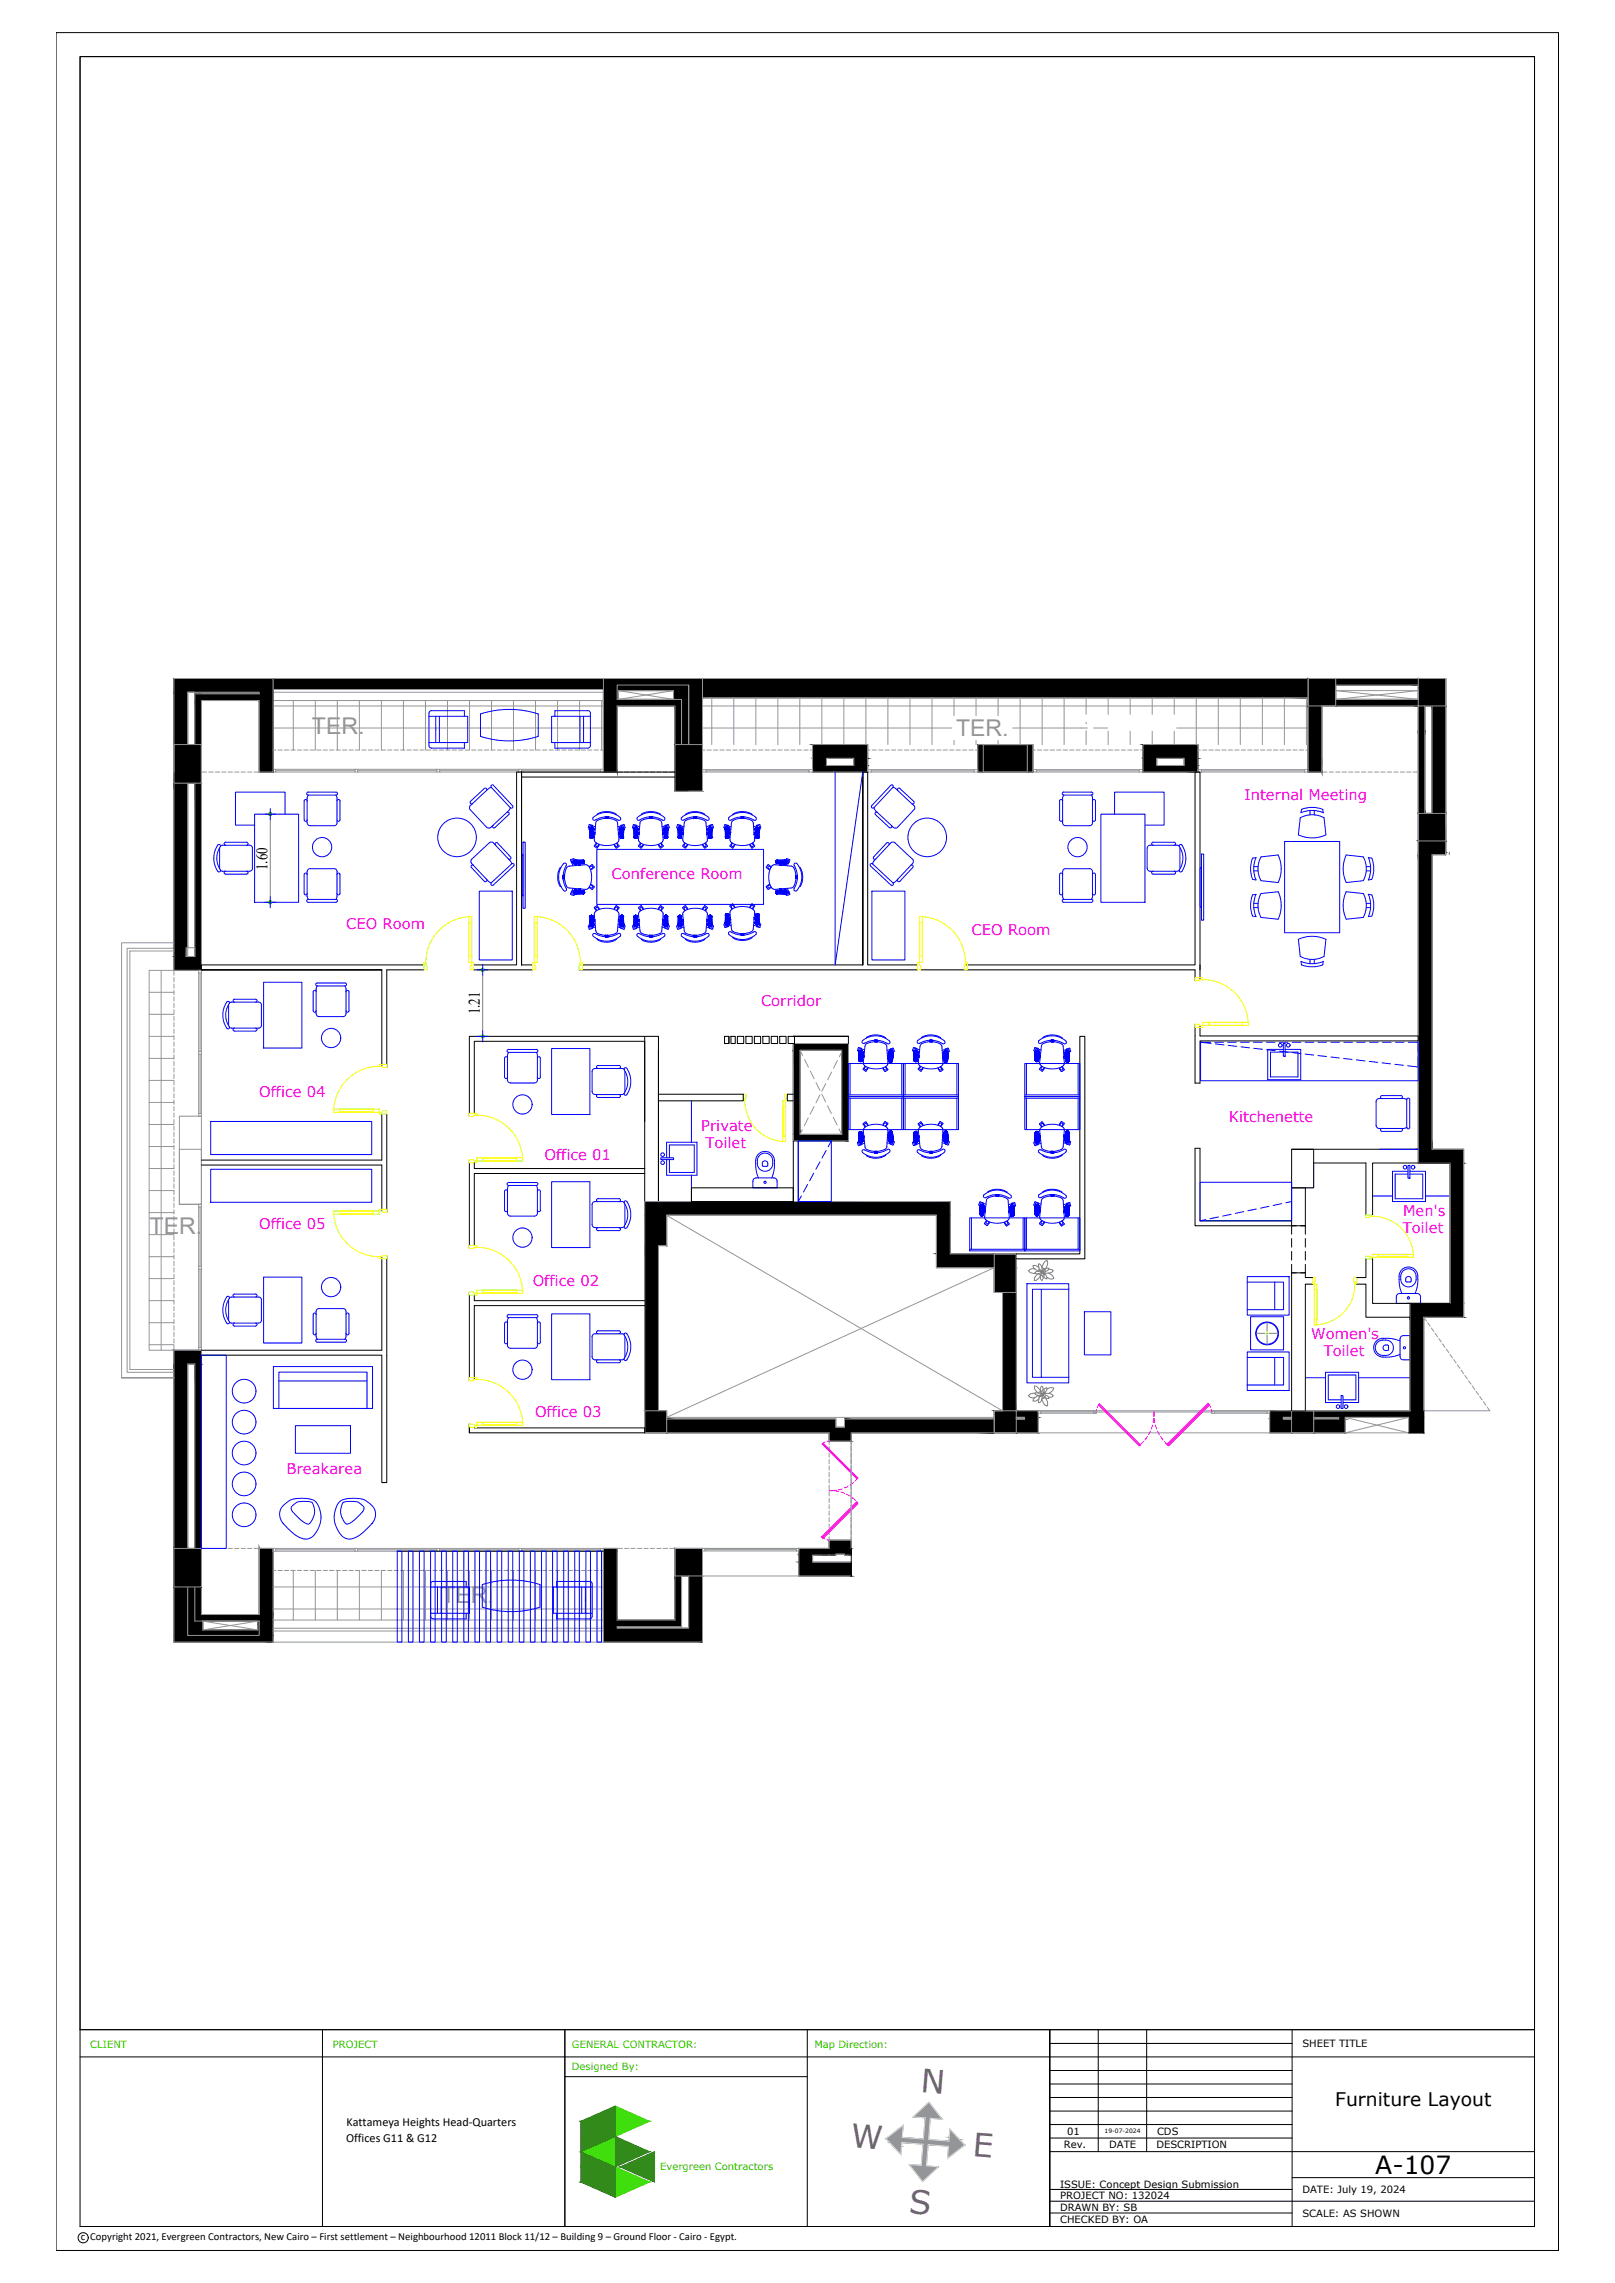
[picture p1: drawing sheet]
<svg xmlns="http://www.w3.org/2000/svg" width="841mm" height="1189mm" viewBox="0 0 841 1189" stroke-linecap="round" stroke-linejoin="round" font-family="sans-serif">
<defs><g id="words">
<g font-size="16.8" fill="#ed1f24">
<text x="479" y="1090" transform="rotate(5 479 1090)">N</text>
<text x="443" y="1118" transform="rotate(5 443 1118)">W</text>
<text x="506" y="1123" transform="rotate(5 506 1123)">E</text>
<text x="473" y="1153" transform="rotate(5 473 1153)">S</text>
</g>
<text font-size="13" x="716" y="1132">A-107</text>
<g font-size="12" fill="#939598">
<text x="162" y="382">TER.</text>
<text x="498" y="383">TER.</text>
<text x="78" y="643">TER.</text>
<text x="230" y="835">TER.</text>
</g>
<text font-size="9.8" x="695" y="1097">Furniture Layout</text>
<g font-size="8.5">
<text x="139" y="453" transform="rotate(-90 139 453)">1.60</text>
<text x="250" y="528" transform="rotate(-90 250 528)">1.21</text>
</g>
<g font-size="7.7" fill="#f0f">
<text x="648" y="417">Internal Meeting</text>
<text x="319" y="458">Conference Room</text>
<text x="180" y="484">CEO Room</text>
<text x="506" y="487">CEO Room</text>
<text x="396" y="524">Corridor</text>
<text x="135" y="571">Office 04</text>
<text x="640" y="584">Kitchenette</text>
<text x="365" y="589">Private</text>
<text x="367" y="598">Toilet</text>
<text x="284" y="604">Office 01</text>
<text x="731" y="633">Men's</text>
<text x="135" y="640">Office 05</text>
<text x="731" y="642">Toilet</text>
<text x="277" y="669">Office 02</text>
<text x="683" y="697">Women's</text>
<text x="689" y="706">Toilet</text>
<text x="279" y="738">Office 03</text>
<text x="149" y="768">Breakarea</text>
</g>
<g font-size="6.4">
<text x="180" y="1107">Kattameya Heights Head-Quarters</text>
<text x="180" y="1115">Offices G11 &amp; G12</text>
</g>
<text font-size="5.6" x="42" y="1167">c Copyright 2021, Evergreen Contractors, New Cairo – First settlement – Neighbourhood 12011 Block 11/12 – Building 9 – Ground Floor - Cairo - Egypt.</text>
<g font-size="5.2" fill="#37dd00">
<text x="47" y="1066">CLIENT</text>
<text x="173" y="1066">PROJECT</text>
<text x="298" y="1067">GENERAL CONTRACTOR:</text>
<text x="424" y="1067">Map Direction:</text>
<text x="298" y="1078">Designed By:</text>
<text x="344" y="1130">Evergreen Contractors</text>
</g>
<g font-size="5.2">
<text x="678" y="1066">SHEET TITLE</text>
<text x="556" y="1112">01</text>
<text x="603" y="1112">CDS</text>
<text x="554" y="1119">Rev.</text>
<text x="578" y="1119">DATE</text>
<text x="602" y="1119">DESCRIPTION</text>
<text x="552" y="1139">ISSUE: Concept Design Submission</text>
<text x="552" y="1145">PROJECT NO: 132024</text>
<text x="678" y="1142">DATE: July 19, 2024</text>
<text x="552" y="1151">DRAWN BY: SB</text>
<text x="552" y="1158">CHECKED BY: OA</text>
<text x="678" y="1154">SCALE: AS SHOWN</text>
</g>
<text font-size="3.1" x="575" y="1111">19-07-2024</text>
</g></defs>
<!-- layer: Evergreen-Fur -->
<g fill="none" stroke="#00f" stroke-width=".52">
<path d="M223 373h21v14h-21M225 370h17v3M225 370l-2 1v17l2 2M227 373v14M229 373v14M289 373v-3h17l1 1v17v1l-18 1v-3M302 373v14M304 373v14M307 373h-20v14h20M242 387v3h-17M250 384v-12a49 49 0 0 1 30 0v12M250 383a49 49 0 0 0 30 0"/>
<path d="M160 417a.8 .8 0 0 0-1-1 .8 .8 0 0 0-1 1v10a.8 .8 0 0 0 1 1 .8 .8 0 0 0 1-1M160 414h15M160 413h15M160 412a.8 .8 0 0 0 0 1 .8 .8 0 0 0 1 1l-1 2v12l1 2h1M175 414l1 2M175 412a.8 .8 0 0 1 1 1 .8 .8 0 0 1-1 1M175 417a.8 .8 0 0 1 1-1 .8 .8 0 0 1 1 1v10a.8 .8 0 0 1-1 1 .8 .8 0 0 1-1-1M175 416v12M253 412a.8 .8 0 0 0 0-1 .8 .8 0 0 0-1 0l-7 6a.8 .8 0 0 0 0 1 .8 .8 0 0 0 1 0M256 410l10 11M267 420l-10-11a.8 .8 0 0 0-1 0 .8 .8 0 0 0 0 1l-2 1-9 8-1 2 1 1 8 9h2l10-9 1-1M267 420a.8 .8 0 0 1 0 1 .8 .8 0 0 1-1 0"/>
<path d="M435 402v100l14-100M465 410l1 1 10 8M465 410a.8 .8 0 0 0 0-1 .8 .8 0 0 0-1 0l-10 11a.8 .8 0 0 0 0 1 .8 .8 0 0 0 1 0l1 1 9 9h2l9-9v-1v-2M465 410l-10 11M468 412a.8 .8 0 0 1 0-1 .8 .8 0 0 1 1 0l7 6a.8 .8 0 0 1 0 1 .8 .8 0 0 1-1 0M553 417a.8 .8 0 0 0 0-1 .8 .8 0 0 0-1 1v10a.8 .8 0 0 0 1 1 .8 .8 0 0 0 0-1M554 414h14M554 413h14M554 412a.8 .8 0 0 0-1 1 .8 .8 0 0 0 1 1l-1 2v12l1 2h1M568 412a.8 .8 0 0 1 1 1 .8 .8 0 0 1-1 1M568 414l1 2v13l-2 1h-12M569 417a.8 .8 0 0 1 1-1 .8 .8 0 0 1 0 1v10a.8 .8 0 0 1 0 1 .8 .8 0 0 1-1-1"/>
<path d="M133 424h23v46h-23zM148 424v-11h-25v17h10M176 428l-1 2h-1h-13M264 423a.8 .8 0 0 1 1 0 .8 .8 0 0 1 0 1l-7 7a.8 .8 0 0 1-1 0 .8 .8 0 0 1 0-1M272 439h2v34h-2zM306 431h1M309 430l-2-1v2M309 434h1M309 432h1M309 432a1.1 1.1 0 0 0-1-1 1.1 1.1 0 0 0-1 1v4a.9 .9 0 0 0 1 1 .9 .9 0 0 0 1-1v-4M310 431l-2-1-1 1M311 428a9 9 0 0 1 11 0v10l-2 2h-5h-3l-2-2z"/>
<path d="M311 439l-2 1M311 439l-1 1M312 440l-1 1-1-1M315 425v1M317 425v1M320 440v1M321 424l-2-1h-4h-2l-2 1M321 439l1 1-1 1M321 439h.1M321 439l1 2M322 431l2-1v1M323 432h-1"/>
<path d="M323 434h-1M323 431a1.1 1.1 0 0 1 1 0 1.1 1.1 0 0 1 1 1v4a.9 .9 0 0 1-1 1 .9 .9 0 0 1-1-1zM323 426a10 10 0 0 0-14 0v1a14 14 0 0 1 14 0v-1M325 430v1M325 429l-2 1M326 431h-1M331 430l2 1M331 430h-1v1M332 430l-2-1-1 2h1M332 434h1M332 432v4M332 432a1.1 1.1 0 0 0-1-1 1.1 1.1 0 0 0-1 1v4a.9 .9 0 0 0 1 1 .9 .9 0 0 0 1-1"/>
<path d="M332 432h1M334 439l-1 2h1M334 439l-1 1 1 1M335 440l-1 1M338 425v1M340 425v1M344 427a9 9 0 0 0-11 1v10l3 2h5l3-1 1-1v-9l-1-2M344 424l-2-1h-4h-3l-1 1M344 439v2l-1-1M344 439h.1M344 439h1M344 439l1 2"/>
<path d="M345 431l2-1v1M346 432h-1M346 434h-1M346 426a10 10 0 0 0-14 0v1a14 14 0 0 1 14 0v-1M348 436a.9 .9 0 0 1-1 1 .9 .9 0 0 1-1-1v-4a1.1 1.1 0 0 1 1-1 1.1 1.1 0 0 1 1 1v4M348 429l-2 1M348 430l1 1h-1M354 430l2 1M354 430h-1v1M355 430l-2-1-1 2h1M355 434h1M355 432h1"/>
<path d="M355 432a1.1 1.1 0 0 0-1-1 1.1 1.1 0 0 0-1 1v4a.9 .9 0 0 0 1 1 .9 .9 0 0 0 1-1v-4M357 439l-1 2h1M357 439h.1M357 439l-1 1 1 1 1-1M361 425v1M363 425v1M367 427a9 9 0 0 0-11 1v10l3 2h5l3-1 1-1v-9l-1-2M367 424l-3-1h-3h-3l-1 1M367 424h.1M367 439v2l-1-1M367 439h.1M367 439l1 2-1 1-1-2"/>
<path d="M368 431l2-1 1 1M369 432h-1M369 434h-1M369 426a10 10 0 0 0-14 0v1a14 14 0 0 1 14 0v-1M371 432v4M371 432a1.1 1.1 0 0 0-1-1 1.1 1.1 0 0 0-1 1v4a.9 .9 0 0 0 1 1 .9 .9 0 0 0 1-1M371 429l-2 1M371 430l1 1h-1M379 430l-2-1v2h1M379 430h.1M380 434h.1M380 432h1"/>
<path d="M380 432a1.1 1.1 0 0 0-1-1 1.1 1.1 0 0 0-1 1v4a.9 .9 0 0 0 1 1 .9 .9 0 0 0 1-1v-4M381 431l-3-1v1M381 439h.1M381 439l-1 2h2M381 428a9 9 0 0 1 11 0l1 10-3 2h-5l-3-1-2-1zM381 439v1v1l2-1M386 425v1M387 425v1M391 424l-1-1h-4h-3l-1 1M392 439v2l-2-1M392 439h.1M392 439l1 2-1 1-1-2"/>
<path d="M392 431l3-1v1M393 432h.1M393 432a1.1 1.1 0 0 1 1-1 1.1 1.1 0 0 1 2 1l-1 4M393 432l1 4a.9 .9 0 0 0 0 1 .9 .9 0 0 0 1-1M393 434h.1M394 426a10 10 0 0 0-15 0l1 1a14 14 0 0 1 13 0l1-1M394 430h.1M396 430v1h-1M396 429l-2 1M457 423a.8 .8 0 0 0-1 0 .8 .8 0 0 0 0 1l7 7M462 439l-7 7a.8 .8 0 0 0 0 1 .8 .8 0 0 0 1 0M462 439a.8 .8 0 0 1 1 0 .8 .8 0 0 1 0 1"/>
<path d="M464 439l1-1 1 1 10 9-1 2-9 9-1 1-11-10 1-2zM464 430a.8 .8 0 0 1 0 1 .8 .8 0 0 1-1 0M573 424h23v46h-23zM580 424v-11h26v17h-10M600 439h11a.8 .8 0 0 1 1 0 .8 .8 0 0 1-1 1M601 439a.8 .8 0 0 0-1 0 .8 .8 0 0 0 1 1M669 438h29v48h-29zM677 426a13 13 0 0 1 13 0v9a17 17 0 0 1-14 0zM682 422v2M684 422v2M689 423a14 14 0 0 0-12 0 2.9 2.9 0 0 1 4-2h4h3h1v2M114 442v10"/>
<path d="M115 441a12 12 0 0 0 0 13h-1a11 11 0 0 1 0-14l1 1M115 441l1-1h15v2v10v1l-1 1h-14l-1-1M117 440a.8 .8 0 0 1 0-1h11a.8 .8 0 0 1 1 0 .8 .8 0 0 1-1 1M117 454a.8 .8 0 0 0 0 1h11a.8 .8 0 0 0 1-1 .8 .8 0 0 0-1 0M160 454v13l1 1a.8 .8 0 0 0-1 1 .8 .8 0 0 0 0 1h15a.8 .8 0 0 0 1-1 .8 .8 0 0 0-1-1M160 455a.8 .8 0 0 0-1 0 .8 .8 0 0 0-1 0v10a.8 .8 0 0 0 1 1 .8 .8 0 0 0 1-1M161 452h13l1 1 1 1M162 452l-1 1-1 1M175 455a.8 .8 0 0 1 1 0 .8 .8 0 0 1 1 0v10a.8 .8 0 0 1-1 1 .8 .8 0 0 1-1-1M175 454v13M246 447l9-8 1-1 10 10v2l-10 10-2-1-8-9-1-1zM247 451a.8 .8 0 0 0-1 0 .8 .8 0 0 0 0 1l6 7a.8 .8 0 0 0 1 0 .8 .8 0 0 0 0-1"/>
<path d="M258 440a.8 .8 0 0 1 0-1 .8 .8 0 0 1 1 0l7 7a.8 .8 0 0 1 0 1 .8 .8 0 0 1-1 0M266 450a1 1 0 0 1 2 0 .8 .8 0 0 1 0 1M267 451l-10 10a.8 .8 0 0 1-1 0 .8 .8 0 0 1 0-1M272 445v22v-1v-20zM292 452l-1 2-1 4 1 2 1 1M293 457h1M293 450a1 1 0 0 1 2 0 .9 .9 0 0 1 0 1 13 13 0 0 0 0 13h-1a10 10 0 0 1-1-13zM294 456h-1M295 451l11-1 1 2 1 4v4l-2 3-10-1a3 3 0 0 1-2-3 10 10 0 0 1 1-8zM297 448l1 1M299 448h-1v3M299 447l-2 1"/>
<path d="M299 447v1M300 450v1M300 450a1.1 1.1 0 0 1-1-1 1.1 1.1 0 0 1 1-1h4a.8 .8 0 0 1 0 1 .8 .8 0 0 1 0 1h-4M301 450v1M302 450v1M307 451h.1M308 451l-1 1M308 451l1 1-2 1M308 453h.1M308 450l-1 1M308 450l1 1M309 452l-1 1"/>
<path d="M310 440l1 1M311 442h87v29h-87zM312 440h.1M312 440l-1 2M320 440h.1M320 440l1 2 1-1M335 440h.1M335 440l-1 2M343 440h.1M343 440l1 2 1-1M358 440h.1M358 440l-1 2"/>
<path d="M366 440h.1M382 440h.1M382 440v2M399 452l2 1M400 450l-1 1M400 450l1 1M400 450h.1M401 453h.1M401 451h.1M402 452l-1-1h-1l1 2M402 451l2-1 8 1a3 3 0 0 1 2 4v3a4 4 0 0 1-2 4l-9 1-1-1-1-3-1-3 1-3zM404 448h5a1.1 1.1 0 0 1 1 1 1.1 1.1 0 0 1-1 1h-4z"/>
<path d="M406 450v1M407 450v1M409 450v1M410 447l-1 1M410 447l1 1M410 448h1l-1 3M411 449h.1M411 448v1M414 450v-1a9 9 0 0 1 3 12l-2 3a.9 .9 0 0 1-1 0 .9 .9 0 0 1 0-1 13 13 0 0 0 0-13zM415 456h.1M415 457h.1M416 452l1 1 1 3v4l-2 1"/>
<path d="M454 450a.8 .8 0 0 0-1 0 .8 .8 0 0 0 0 1l11 10a.8 .8 0 0 0 1 0 .8 .8 0 0 0 0-1M474 451a.8 .8 0 0 1 1 0 .8 .8 0 0 1 0 1l-6 7a.8 .8 0 0 1-1 0 .8 .8 0 0 1 0-1M553 454v13l1 1a.8 .8 0 0 0-1 1 .8 .8 0 0 0 1 1M553 455a.8 .8 0 0 0-1 0v10a.8 .8 0 0 0 1 1 .8 .8 0 0 0 0-1M555 452h12l1 1 1 1M555 452l-1 1-1 1M569 454v13l-1 1M569 455a.8 .8 0 0 1 1 0v10a.8 .8 0 0 1 0 1 .8 .8 0 0 1-1-1M601 454a.8 .8 0 0 0-1 0 .8 .8 0 0 0 1 1M611 454a.8 .8 0 0 1 1 0 .8 .8 0 0 1-1 1h-11M614 441l-1-1h-14h-1l-1 2v10l1 1 15 1 1-1M614 441a12 12 0 0 1 0 13h1h1"/>
<path d="M614 442v10M615 440a12 12 0 0 1 0 14M616 440a1 1 0 0 0-2 0 .8 .8 0 0 0 0 1M626 445h1v34h-1zM626 451v22l-1-1v-20zM652 447l-1 5 1 6M652 447h2a14 14 0 0 0 0 11h-2M653 454h2M653 451h2M657 446l9-1a17 17 0 0 1 0 15l-9-1a13 13 0 0 1 0-13zM701 445l9 1a13 13 0 0 1 0 13l-9 1a17 17 0 0 1 0-15zM711 454h3"/>
<path d="M711 451h3M713 447a2.9 2.9 0 0 1 2 3v4v3l-1 1h-1a14 14 0 0 0 0-11zM160 468h15M176 467l-1 1M250 464h17v36h-17zM297 466h2M298 464l-1 2M298 463v2h1M299 464h5a.9 .9 0 0 1 0 1l-4 1a1.1 1.1 0 0 1-1-1 1.1 1.1 0 0 1 0-1zM299 465v1M300 463h.1M301 463v1"/>
<path d="M302 463v1M307 462h.1M307 462l1 1M307 477h2v4a1.1 1.1 0 0 1-1 1 1.1 1.1 0 0 1-1-1zM307 461l2 1h-2M308 461h.1M308 461l1 1-1 1M309 473l2 1M310 473l1-1 1 1M310 472v1M310 479h-1M310 480h-1"/>
<path d="M310 475l2-1 3-1h4l3 2v1v9a3 3 0 0 1-4 2h-3a4 4 0 0 1-5-2l-1-9zM310 473l1 1M310 473l1-1 1 2M312 473h.1M320 473h.1M320 473v1M321 473v-1l1 1M321 474h.1M322 473l-1 1M322 480h1M322 479h1M322 472h-1l-1 1"/>
<path d="M322 472l-1 2M323 477h2v4a1.1 1.1 0 0 1-1 1 1.1 1.1 0 0 1-1-1zM332 477a.9 .9 0 0 0-1 0 .9 .9 0 0 0-1 0v4a1.1 1.1 0 0 0 1 1 1.1 1.1 0 0 0 1-1v-4M333 473l1-1 1 1M333 472l1 2M333 479h-1M333 480h-1M334 473l1 1M334 473h-1l1 1M335 473h.1M343 473h.1M344 474h.1"/>
<path d="M345 474h-1M345 473l-1-1-1 2M345 473l-1 1M345 480h1M345 479h1M345 472h-1l-1 1M345 472l-1 2M348 477a.9 .9 0 0 0-1 0 .9 .9 0 0 0-1 0v4a1.1 1.1 0 0 0 1 1 1.1 1.1 0 0 0 1-1v-4M353 477h2v4a1.1 1.1 0 0 1-1 1 1.1 1.1 0 0 1-1-1zM356 472l1 2M356 479h-1M356 480h-1"/>
<path d="M357 474h.1M357 472l1 1M357 472l-1 1M358 473h.1M358 474l-1-2-1 1 1 1M366 473h.1M366 473l1-1h1l-1 2M367 474h.1M368 473l-1-1-1 2M368 473l-1 1M368 480h1M368 479h1"/>
<path d="M371 477v4M371 477a.9 .9 0 0 0-1 0 .9 .9 0 0 0-1 0v4a1.1 1.1 0 0 0 1 1 1.1 1.1 0 0 0 1-1M380 478h.1M380 479h.1M381 474l1-1 4-1h4l2 2 1 1-1 9a8 8 0 0 1-10 1l-1-1-1-9zM381 473h.1M382 472l-1-1-1 1 1 1M383 473l-2-1v1M390 473l2-1v1M393 479h.1M393 478h.1M393 472l-1 1"/>
<path d="M393 472l-1-1-1 1M395 477l1 3M395 477a.9 .9 0 0 0-1-1 .9 .9 0 0 0 0 1l-1 3M400 463h.1M401 461l-2 1 1 1M401 461h.1M401 461l-1 1h2M401 462h.1M401 462l-1 1M404 464l5-1a1.1 1.1 0 0 1 1 1 1.1 1.1 0 0 1-1 2l-5-1zM406 463v1M407 463v1"/>
<path d="M409 463h.1M409 465l1 1M410 463l1 2h-1M410 464l1 2h-1M454 464h17v36h-17zM554 468h14M568 468a.8 .8 0 0 1 1 1 .8 .8 0 0 1-1 1h-14M652 466l-1 5 1 6M653 470h2M653 473h2M654 466h-2M654 466a14 14 0 0 0 0 11h-2"/>
<path d="M657 465l9-1a17 17 0 0 1 0 15l-9-1a13 13 0 0 1 0-13zM701 464l9 1a13 13 0 0 1 0 13l-9 1a17 17 0 0 1 0-15zM711 470h3M711 473h3M713 466a14 14 0 0 1 0 11h1l1-6-1-5h-1M307 482v2h1M307 482h-1M307 482v1h1h2M309 483h.1M309 483h-1M309 486a14 14 0 0 0 14 0v1a9 9 0 0 1-11 2l-3-1zM310 481h-1"/>
<path d="M311 489h.1M315 487v1M317 487v1M321 489l-1 1-4 1-3-1-2-1M322 481h1M323 483h.1M323 483l2 1M324 482v1h-2M325 482h.1M325 482h1M325 482v2M330 482h-1l1 2h1"/>
<path d="M330 482v1h1M332 483h.1M332 483h-1M332 486a14 14 0 0 0 14 0v1a9 9 0 0 1-11 2l-3-1zM333 481h-1M333 483h-2M334 489h.1M338 487v1M340 487v1M344 486a9 9 0 0 1-11-1v-10l2-1 5-1 4 1 1 2v9l-1 1M344 489l-2 1-3 1-3-1-2-1M345 481h1"/>
<path d="M346 483h.1M346 483l2 1M347 482v1h-2M348 482h.1M348 482v2M353 482h-1l1 2h1M353 482v1h1M355 483h.1M355 483h-1M355 486a14 14 0 0 0 14 0v1a9 9 0 0 1-11 2l-3-1zM356 481h-1M356 483h-2"/>
<path d="M357 489h.1M361 487v1M363 487v1M367 486a9 9 0 0 1-11-1v-10l2-2h5l4 1 1 2v9l-1 1M367 489h.1M367 489l-5 2-3-1-2-1M368 481h1M369 483h.1M369 483l2 1M371 482l-1 1h-2M371 482h.1M371 482v2"/>
<path d="M377 482l1 1h1M378 481h-1M378 481v1h3M379 482h.1M379 482v1M380 485a14 14 0 0 0 13 0l1 1a9 9 0 0 1-11 3l-3-2zM380 480a1.1 1.1 0 0 1-1 2 1.1 1.1 0 0 1-1-2v-3a.9 .9 0 0 1 1-1 .9 .9 0 0 1 1 1v3M381 480l-1 1M386 486v1M387 486v1M391 488l-1 1-3 1-3-1-2-1M393 480v1"/>
<path d="M393 480a1.1 1.1 0 0 0 1 2 1.4 1.4 0 0 0 2-2M394 482v1M395 481v1h-3M395 481h1M396 482v1h-2M676 489a17 17 0 0 1 14 0v9a13 13 0 0 1-13 0zM682 500v2M684 500v2M137 511h20v35h-20zM165 517a.8 .8 0 0 0-1-1 .8 .8 0 0 0-1 1v9a.8 .8 0 0 0 1 1 .8 .8 0 0 0 1-1M165 513h15M165 512h15"/>
<path d="M165 512a.8 .8 0 0 0-1 1 .8 .8 0 0 0 1 0M165 513v2v13v1h1h13h1v-14v-2M180 512a.8 .8 0 0 1 0 1M180 517a.8 .8 0 0 1 1-1 .8 .8 0 0 1 1 1v9a.8 .8 0 0 1-1 1 .8 .8 0 0 1-1-1M689 501a14 14 0 0 1-12 0l1 1 5 1 6-1v-1M118 522h2a12 12 0 0 0 0 13l-1 1a11 11 0 0 1-1-14zM119 523v11M119 522h1h16v1v11v1h-1h-14h-2M122 520h11M122 520a.8 .8 0 0 0-1 1 .8 .8 0 0 0 1 1M122 535a.8 .8 0 0 0-1 1 .8 .8 0 0 0 1 1h11a.8 .8 0 0 0 1-1 .8 .8 0 0 0-1-1M133 520a.8 .8 0 0 1 1 1 .8 .8 0 0 1-1 1"/>
<path d="M264 551a.8 .8 0 0 0 0-1 .8 .8 0 0 0-1 1v10a.8 .8 0 0 0 1 1 .8 .8 0 0 0 0-1M265 548h14M265 548a.8 .8 0 0 1-1-1 .8 .8 0 0 1 1-1h14a.8 .8 0 0 1 1 1 .8 .8 0 0 1-1 1M265 548l-1 2v12l1 1 1 1h12l2-1v-13l-1-2M280 551a.8 .8 0 0 1 1-1 .8 .8 0 0 1 0 1v10a.8 .8 0 0 1 0 1 .8 .8 0 0 1-1-1M287 546h20v34h-20zM311 556a.8 .8 0 0 1 0-1h11a.8 .8 0 0 1 1 1 .8 .8 0 0 1-1 0M325 557l-1-1h-14l-1 1-1 1v10l1 2h15l1-1M325 556h1a11 11 0 0 1 0 14h-1a12 12 0 0 0 0-13zM325 558v10M442 554h28v17h-28zM443 554v16"/>
<path d="M449 546h.1M449 546l-2-1v2v1M449 551h1M449 542a10 10 0 0 1 14 1v1a14 14 0 0 0-14-1zM449 550h1M449 548a1.1 1.1 0 0 0-1-1 1.1 1.1 0 0 0-1 1v4a.9 .9 0 0 0 1 1 .9 .9 0 0 0 1-1v-4M449 548h1M450 557l1 1M450 547l-2-1v1M451 555h.1M451 555l-2 2M451 555l-1 1"/>
<path d="M451 544a9 9 0 0 1 11 1v9l-2 2-5 1-3-1-2-2zM451 540l2-1h3l4 1 1 1M452 556h.1M452 556l-1 2M452 556l-1 1-1-1M456 542h-1M457 542h.1M460 556h.1M460 556l1 2M461 556h1l-1 1-1-1M461 556h.1M461 556l1 1-1 1"/>
<path d="M462 547l2-1 1 1v1M463 548h-1M463 550h-1M463 551h-1M463 548a1.1 1.1 0 0 1 1-1 1.1 1.1 0 0 1 1 1v4a.9 .9 0 0 1-1 1 .9 .9 0 0 1-1-1zM463 547h.1M463 546h2l1 1-1 1M470 554v16M470 554h29v17h-29zM471 554v16M477 546l2 1M477 546h-1v1"/>
<path d="M477 546h-1l-1 1 1 1M477 546h.1M478 551h1M478 542a10 10 0 0 1 14 1v1a14 14 0 0 0-14-1v-1M478 550h1M478 548h1M478 548a1.1 1.1 0 0 0-1-1 1.1 1.1 0 0 0-1 1v4a.9 .9 0 0 0 1 1 .9 .9 0 0 0 1-1v-4M479 555l-1 2 2 1M479 555h.1M479 555v1M480 540l2-1h3l3 1 2 1M480 556v2"/>
<path d="M481 556l-1 1-1-1M484 542h.1M486 542h.1M490 556v1l-2-1M490 556h.1M490 556l1 1-1 1-1-2M490 545a3 3 0 0 0-3-2l-3-1a4 4 0 0 0-5 3l-1 9 2 2 4 1 4-1 3-1v-10M491 547l2-1 1 1-1 1M491 548h.1M492 550h-1M492 551h-1M492 552a.8 .8 0 0 0 1 1 .8 .8 0 0 0 0-1l1-4a1.1 1.1 0 0 0-1-1 1.4 1.4 0 0 0-2 2l1 3"/>
<path d="M492 547h.1M492 546h2v2M492 546h.1M498 554v16M534 554h28v17h-28zM535 554v16M540 546h-1l-1 1 1 1M541 546h.1M541 551h1M541 542a10 10 0 0 1 14 1v1a14 14 0 0 0-14-1zM541 550h1M541 548h1"/>
<path d="M541 548a1.1 1.1 0 0 0-1-1 1.1 1.1 0 0 0-1 1v4a.9 .9 0 0 0 1 1 .9 .9 0 0 0 1-1v-4M542 547l-2-1-1 1M543 555h.1M543 555l-2 2 2 1M543 555l-1 1M543 540l2-1h3l3 1 2 1M544 556h.1M544 556l-1 2M544 556l-1 1-1-1M547 542h.1M549 542h.1M553 556v1l-1-1"/>
<path d="M553 556h.1M553 556l1 1-1 1-1-2M554 545a3 3 0 0 0-4-2l-3-1a4 4 0 0 0-5 3v9l1 2 4 1 5-1 2-2v-9M554 547l2-1 1 1v1M555 548h-1M555 550h-1M555 551h-1M555 548a1.1 1.1 0 0 1 1-1 1.1 1.1 0 0 1 1 1v4a.9 .9 0 0 1-1 1 .9 .9 0 0 1-1-1zM555 547h.1M555 546h2l1 2h-1M561 554v16M625 543v20h114v-20"/>
<path d="M630 543h-5h6M633 543h4M633 544h4M639 543h5M640 544l4 1M646 543h5M646 545l5 1M653 543h4M653 546h4M659 543h5M660 547h4M666 543h5"/>
<path d="M666 547l5 1M668 543h1v7h-1zM668 546h-8v16h17v-16h-8M668 548h-6v13h14v-13h-7M673 543h4M673 548l4 1M680 549h4M680 543h4M686 550h5M686 543h5M693 550l4 1M693 543h5"/>
<path d="M700 551l4 1M700 543h4M706 552h5M707 543h4M713 553h4M713 543h5M720 553l4 1M720 543h4M726 554l5 1M727 543h4M733 543h6v5M739 550v6l-6-1"/>
<path d="M311 570a.8 .8 0 0 0 0 1 .8 .8 0 0 0 0 1h11a.8 .8 0 0 0 1-1 .8 .8 0 0 0-1-1M360 573v22M442 571h28v17h-28zM442 572h57M442 570h57M443 572v16M470 572v16M470 571h29v17h-29zM471 572v16M498 572v16M534 571h28v17h-28zM534 572h28"/>
<path d="M534 570h28M535 572v16M561 572v16M720 571h10M720 570a.8 .8 0 0 0-1 1 .8 .8 0 0 0 1 1M730 570a.8 .8 0 0 1 0 1 .8 .8 0 0 1 0 1M733 573v14M733 573a.8 .8 0 0 1 0-1 .8 .8 0 0 1 1 1v14M733 573l-2-1h-14v2v12M110 584h84v17h-84zM416 594h17v32h-17zM430 599l-2 4"/>
<path d="M433 594l-2 3M447 590v4M447 590a.8 .8 0 0 1 1-1 .8 .8 0 0 1 1 1v4a1.1 1.1 0 0 1-1 1 1.1 1.1 0 0 1-1-1M447 595v1h2M448 595v1l2-1M449 596h.1M449 599a14 14 0 0 0 14-1v1a9 9 0 0 1-13 2l-1-1zM449 585l2 2M450 591h-1M450 592h-1M450 594h-1M450 587l2-1 4-1 3 1 3 1v1v9a3 3 0 0 1-4 2 6 6 0 0 1-8-2v-8z"/>
<path d="M451 584l-1 1M451 584l1 2M452 586h.1M452 586l-2-1 1 2M455 600h1M457 600h.1M460 586l1-1 1 1-1 1M460 585v1M460 586h.1M461 584l1 1-1 1M461 584l-1 1M461 586h.1"/>
<path d="M462 594h1M462 592h1M462 591h1M463 589h2v5a1.1 1.1 0 0 1-1 1 1.1 1.1 0 0 1-1-1zM465 594v1l-1 1-2-1M465 594l1 1-1 1-2-1M476 590v4M476 590a.8 .8 0 0 1 1-1 .8 .8 0 0 1 1 1v4a1.1 1.1 0 0 1-1 1 1.1 1.1 0 0 1-1-1M476 595h-1l1 1h1M476 595v1h1M477 596h.1M479 591h-1"/>
<path d="M479 592h-1M479 594h-1M479 595l-2 1M479 587h.1M480 584v2M480 584l-2 1 1 2M481 586l-2-1v2M484 600h.1M486 600h.1M488 586l2-1v1v1M489 585v1M489 585l1-1 1 1-1 1"/>
<path d="M490 586h.1M490 597a3 3 0 0 1-3 2 6 6 0 0 1-8-2l-1-9 2-2 4-1 5 1 2 2v9M491 594h.1M491 592h1M491 591h1M492 590l-1 4a1.1 1.1 0 0 0 2 1 1.1 1.1 0 0 0 1-1l-1-4a.8 .8 0 0 0 0-1 .8 .8 0 0 0-1 1M492 595v1M493 594l1 1-1 1-2-1M494 594v1v1h-2M539 590v4M539 590a.8 .8 0 0 1 1-1 .8 .8 0 0 1 1 1v4a1.1 1.1 0 0 1-1 1 1.1 1.1 0 0 1-1-1M539 595h-1l1 1h1"/>
<path d="M539 595l1 1 2-1M541 596h.1M541 599a14 14 0 0 0 14-1v1a9 9 0 0 1-13 2l-1-1zM542 591h-1M542 592h-1M542 594h-1M543 587h.1M543 584l1 2M543 584l-2 1 2 2M544 586h.1M544 586l-2-1 1 2M547 600h.1"/>
<path d="M549 600h.1M552 586l1-1v1v1M552 585l1-1 1 1-1 1M552 585v1M553 586h.1M554 597a3 3 0 0 1-4 2 6 6 0 0 1-8-2v-9l2-2 4-1 4 1 2 2v9M554 594h1M554 592h1M554 591h1M555 589h2v5a1.1 1.1 0 0 1-1 1 1.1 1.1 0 0 1-1-1zM557 594v1l-1 1-2-1M557 594l1 1-1 1-2-1"/>
<path d="M717 586v1l1 1h13l2-1a.8 .8 0 0 0 0 1 .8 .8 0 0 0 1-1M719 598h20M720 588a.8 .8 0 0 0-1 0 .8 .8 0 0 0 1 1M730 588a.8 .8 0 0 1 0 1h-10M110 609h84v17h-84zM265 617h14M265 617a.8 .8 0 0 1-1 0 .8 .8 0 0 1 1-1h14a.8 .8 0 0 1 1 1 .8 .8 0 0 1-1 0M265 617l-1 2v13l1 1h1h12h2v-14l-1-2M287 615h20v35h-20zM344 603h7v1h-7zM347 603v-8h16v17h-16v-8M349 603v-7h13v15h-13v-7"/>
<path d="M360 612v14M393 614l1-1 10 1 1 1v4h-13zM394 605v4l1 4M394 604a5 5 0 0 1 5-4 5 5 0 0 1 4 6M396 602a5 5 0 0 1 6 2 5 5 0 0 1-3 6 5 5 0 0 1-5-3 5 5 0 0 1 2-5zM397 605l1-1 1 1 1 2h-3zM403 606v3l-1 4M421 617l-3 4M424 611l-2 4M427 605l-2 4M461 601l-1 1-3 1h-4l-2-1M478 600a.9 .9 0 0 1 0-1 .9 .9 0 0 1 1 0 13 13 0 0 0 13-1v1a9 9 0 0 1-13 2l-1-1"/>
<path d="M490 601l-2 2h-3h-3l-2-1M553 601l-1 1-3 1h-4l-2-1M625 616h48v20h-48zM733 611h-6v13h14v-13h-7M733 607h1v7h-1zM733 610h-8v16h17v-16h-8M264 620a.8 .8 0 0 0-1 0v10a.8 .8 0 0 0 1 1 .8 .8 0 0 0 0-1M280 620a.8 .8 0 0 1 1 0v10a.8 .8 0 0 1 0 1 .8 .8 0 0 1-1-1M311 626a.8 .8 0 0 1 0-1 .8 .8 0 0 1 0-1h11a.8 .8 0 0 1 1 1 .8 .8 0 0 1-1 1M311 639a.8 .8 0 0 0 0 1 .8 .8 0 0 0 0 1h11a.8 .8 0 0 0 1-1 .8 .8 0 0 0-1-1M325 626h-1h-14h-1l-1 1v11l1 1h15h1M325 638a1 1 0 0 0 0 2 .8 .8 0 0 0 1-1 11 11 0 0 0 0-14l-1 1a11 11 0 0 1 0 13"/>
<path d="M325 627v11M417 623l-1 3M505 634h29v17h-29zM506 634v17M511 628a1.1 1.1 0 0 1 1-1 1.1 1.1 0 0 1 1 2l-1 3a.9 .9 0 0 1-1 1 .9 .9 0 0 1-1-1zM512 627h.1M512 627l-2-1v1l1 1M512 631h1M512 630h1M513 628v1M513 637l1 1M513 627l-2-1v2"/>
<path d="M514 624a1.1 1.1 0 0 1-2-1 .9 .9 0 0 1 0-1 10 10 0 0 1 15 1l-1 1a12 12 0 0 0-13 0M514 636l-1 1M514 636v1l1-1M515 621l2-1 3-1 3 1 1 1M515 637h.1M515 637l-1 1M519 622v1M520 622v1M523 637h.1M523 637l1 1M524 624l1 1 1 9-2 2-3 1h-5l-3-2 1-10a8 8 0 0 1 10-1M524 636l1 1-1 1-1-2"/>
<path d="M524 636h.1M524 636l2 1-2 1M525 627h3v1M526 629h-1M526 630h-1M526 631h-1M526 628a1.1 1.1 0 0 1 2 0 1.1 1.1 0 0 1 0 1v4a.9 .9 0 0 1-1 0 .9 .9 0 0 1-1 0zM527 627h.1M527 627l1-1 1 2M529 628h-1M529 628h.1M533 634v17"/>
<path d="M534 634h28v17h-28zM535 634v17M539 628a1.1 1.1 0 0 1 2-1 1.1 1.1 0 0 1 0 2v3a.9 .9 0 0 1-1 1 .9 .9 0 0 1-1-1zM540 626h-1l-1 2h1M541 626v1M541 627h.1M541 631h1M541 622a10 10 0 0 1 14 1v1a14 14 0 0 0-14 0zM541 630h1M541 628l1 1M541 637l2 1M542 627l-2-1-1 2"/>
<path d="M543 636h.1M543 636l-2 1M543 636l-1 1 2-1M543 621l2-1 3-1 4 1 1 1M544 637h.1M544 637l-1 1M547 622v1M549 622v1M553 636v1v1l-1-2M553 636h.1M553 636l1 2h-1l-1-1M554 625a3 3 0 0 0-4-2 6 6 0 0 0-8 2v9l2 2 3 1h4l3-2v-10"/>
<path d="M554 627h2h1v1M555 629h-1M555 630h-1M555 631h-1M555 628a1.1 1.1 0 0 1 1 0 1.1 1.1 0 0 1 1 1v4a.9 .9 0 0 1-1 0 .9 .9 0 0 1-1 0zM555 627h.1M555 627l2-1 1 2M558 628h-1M561 634v17M628 635l-3 1M635 634l-5 1M641 632l-4 1"/>
<path d="M648 631l-5 1M654 630h-4M661 628l-5 1M667 627l-4 1M673 626h-3M715 623h10M742 623h13M505 651h57M118 675l2 1a12 12 0 0 0 0 13h-1a11 11 0 0 1-1-14zM119 677v10M119 676l1-1h15l1 1v1v10v2h-15l-2-1M122 674h11"/>
<path d="M122 674a.8 .8 0 0 0-1 1 .8 .8 0 0 0 1 0M133 674a.8 .8 0 0 1 1 1 .8 .8 0 0 1-1 0M137 665h20v34h-20zM535 668h22v52h-22zM542 671v46M557 671h-19v46h19M650 665h21v20h-21zM650 668h18v14h-18M664 668v14M728 674h1h10l1 1v4h-13zM729 665v4l1 5M729 665a5 5 0 0 1 5-5 5 5 0 0 1 4 6v3l-1 5"/>
<path d="M731 662a5 5 0 0 1 7 2 5 5 0 0 1-4 6 5 5 0 0 1-5-3 5 5 0 0 1 2-5zM732 665h1h1l1 2h-3zM122 689a.8 .8 0 0 0-1 1 .8 .8 0 0 0 1 1h11a.8 .8 0 0 0 1-1 .8 .8 0 0 0-1-1M165 685a.8 .8 0 0 0-1-1 .8 .8 0 0 0-1 1v9a.8 .8 0 0 0 1 1 .8 .8 0 0 0 1-1M165 697h15M165 697a.8 .8 0 0 0-1 1 .8 .8 0 0 0 1 1h15a.8 .8 0 0 0 0-1 .8 .8 0 0 0 0-1M165 697v-1v-13v-1l1-1h13l1 1v14v1M180 685a.8 .8 0 0 1 1-1 .8 .8 0 0 1 1 1v9a.8 .8 0 0 1-1 1 .8 .8 0 0 1-1-1M264 689a.8 .8 0 0 0 0-1 .8 .8 0 0 0-1 1v10a.8 .8 0 0 0 1 1 .8 .8 0 0 0 0-1M265 686h14M265 686a.8 .8 0 0 1-1-1 .8 .8 0 0 1 1 0h14a.8 .8 0 0 1 1 0 .8 .8 0 0 1-1 1M265 686l-1 2v13h1l1 1h12l2-1v-13l-1-2"/>
<path d="M280 689a.8 .8 0 0 1 1-1 .8 .8 0 0 1 0 1v10a.8 .8 0 0 1 0 1 .8 .8 0 0 1-1-1M287 684h20v34h-20zM308 696v11l1 1h15h1M311 695a.8 .8 0 0 1 0-1 .8 .8 0 0 1 0-1h11a.8 .8 0 0 1 1 1 .8 .8 0 0 1-1 1M325 695h-1h-14h-1l-1 1M325 694h1a11 11 0 0 1 0 14h-1a12 12 0 0 0 0-13zM325 696v11M565 683h14v23h-14zM651 686h17v17h-17zM717 699a5 5 0 0 1 7-1 5 5 0 0 1 1 6 5 5 0 0 1-6 2 5 5 0 0 1-2-6zM720 697h5l4 1M720 697a5 5 0 0 0-5 5 5 5 0 0 0 5 5"/>
<path d="M730 696h4v12h-4l-1-1v-10zM105 706h13v100h-13zM142 712h52v21h-52zM145 719h46M311 708a.8 .8 0 0 0 0 1 .8 .8 0 0 0 0 1h11a.8 .8 0 0 0 1-1 .8 .8 0 0 0-1-1M650 704h21v20h-21zM650 707h18v14h-18M664 707v14M680 717h10M708 717h26M721 701h2v2h-2l-1-1zM729 705l-4 1-5 1"/>
<path d="M145 733v-18h46v18M650 724h18M698 727h1v6h-1zM698 730h-8v-15h18v15h-9M698 729h-6v-13h14v13h-7M154 742h29v15h-29zM148 784l1-1a15 15 0 0 1 16-1l1 3 1 4a12 12 0 0 1-7 12h-1a20 20 0 0 1-13-9 7 7 0 0 1 2-8zM152 784l3-2h5a3 3 0 0 1 4 3v4l-3 4-1 1-3-2a13 13 0 0 1-5-6zM177 782l3-1 5-1a10 10 0 0 1 11 9 21 21 0 0 1-12 12 7 7 0 0 1-9-6 13 13 0 0 1 2-13zM179 782h3h4l3 2 1 2a22 22 0 0 1-8 7l-2 1-2-5-1-3zM207 808h2v47h-2zM213 808h2v47h-2z"/>
<path d="M218 808h3v47h-3zM224 808h3v47h-3zM230 808h2v47h-2zM236 808h2v47h-2zM242 808h2v47h-2zM247 808h3v47h-3zM253 808h2v47h-2zM259 808h2v47h-2zM265 808h2v47h-2zM270 808h3v47h-3zM276 808h3v47h-3zM282 808h2v47h-2z"/>
<path d="M288 808h2v47h-2zM294 808h2v47h-2zM299 808h3v47h-3zM305 808h2v47h-2zM311 808h2v47h-2zM224 826h21v14h-21M226 824h17v2M226 823l-2 2v17l1 1h18v-3M228 826v14M230 826v14M251 825a49 49 0 0 1 30 0v12a49 49 0 0 1-30 0zM303 826v14"/>
<path d="M305 826v14M307 824h-17v2M307 823l1 2v17v1h-18v-3M308 826h-20v14h20"/>
<circle cx="238" cy="436" r="10"/>
<circle cx="483" cy="436" r="10"/>
<circle cx="168" cy="441" r="5"/>
<circle cx="561" cy="441" r="5"/>
<circle cx="172" cy="541" r="5"/>
<circle cx="667" cy="544" r="1"/>
<circle cx="671" cy="544" r="1"/>
<circle cx="272" cy="575" r="5"/>
<circle cx="345" cy="605" r="1"/>
<circle cx="345" cy="601" r="1"/>
<circle cx="398" cy="616" r=".6"/>
<circle cx="732" cy="608" r="1"/>
<circle cx="736" cy="608" r="1"/>
<circle cx="272" cy="644" r="5"/>
<circle cx="172" cy="670" r="5"/>
<circle cx="733" cy="676" r=".6"/>
<circle cx="272" cy="713" r="5"/>
<circle cx="731" cy="702" r=".6"/>
<circle cx="127" cy="724" r="6"/>
<circle cx="697" cy="732" r="1"/>
<circle cx="701" cy="732" r="1"/>
<circle cx="127" cy="757" r="6"/>
<circle cx="127" cy="741" r="6"/>
<circle cx="127" cy="773" r="6"/>
<circle cx="127" cy="789" r="6"/>
</g>
<!-- layer: Evergreen-Door -->
<g fill="none" stroke="#ff0" stroke-width=".52">
<path d="M244 477h2v24h-2zM246 477a24 24 0 0 0-24 26M278 477h2v24h-2zM278 477a24 24 0 0 1 24 26M479 477h1v24h-1zM479 477a24 24 0 0 1 24 26M244 481h2M244 498h2M244 481v17M245 481v17M278 481h2v17h-2M278 481v17"/>
<path d="M479 481h1M479 498h1M479 481v17M480 481v17M221 501h1v2v2h-1zM246 501h1v4h-2zM277 501h1l1 4h-2zM302 501h1v4h-1zM478 501h1v4h-1zM503 501h1v4h-2zM622 509h4v1l-4 1zM625 510a24 24 0 0 1 25 24"/>
<path d="M622 533l4 1v1h-4zM626 532h24v2h-24zM629 534h18M629 534v-2h18v2M198 554h3v2l-3-1zM199 555a24 24 0 0 0-25 24M174 578h24v1h-24zM177 579h17M177 579v-1h17v1M198 579l3-1v2h-3zM244 580h4v1h-4zM387 570h1v3h-1z"/>
<path d="M388 572a21 21 0 0 0 21 22M408 573h1v21h-1zM408 576h1M408 576v16M409 570h1v3h-1zM247 581a24 24 0 0 1 25 24M408 592h1M244 604l4 1v1h-4zM248 603h24v2h-24zM252 604h17M252 605v-2h17v2M174 631h24v1h-24z"/>
<path d="M174 631a24 24 0 0 0 25 23M177 631v1M177 631h17M177 632h17M194 631v1M198 630h3v1h-2h-1zM711 633h4l-4 1zM714 633a21 21 0 0 1 22 22M198 654h3v1h-3zM244 649h4v1h-4zM247 650a24 24 0 0 1 25 23M711 654l4 1v1h-4z"/>
<path d="M715 653h21v2h-21zM718 653h15M718 653v2M733 653v2M244 673h4v1h-4zM248 672h24v1h-24zM252 672v1M252 673h17M252 672h17M269 672v1M683 665h2l-1 4h-1zM684 669h2v21h-2z"/>
<path d="M684 672h2v15h-2M705 665h1v4zM706 667a21 21 0 0 1-22 23M244 717h4v1l-4 1zM247 718a24 24 0 0 1 25 24M244 742h4v1h-4zM248 741h24v1h-24zM252 741v1M252 742h17M252 741h17M269 741v1"/>
</g>
<!-- layer: evergreen-walls -->
<g fill="none" stroke="#000" stroke-width=".52">
<path d="M272 402h79M272 405h79M221 502h-116v3h94h-94h94v50M221 505h-20v51M247 505h30M247 502h22v-100h3v100v-100v100h5M302 505h176M302 502h.1M303 502h146v-100v100v-100h3v100h26M479 505h143M503 502h119v-100h3v103M336 540v86"/>
<path d="M377 540h3v3h-3zM380 540v3M381 540h2v3h-2zM384 540h3v3h-3zM388 540h4v3h-4zM393 540h3v3h-3zM397 540h4v3h-4zM402 540h3v3h-3zM406 540h3v3h-3zM410 540h4v3h-4zM413 540h29v3M622 539v25"/>
<path d="M625 539h114v3h-114v22M336 542h-89v38M343 570h44v3h-44M413 570h-3v3h3M199 580v24M201 580v51M244 581v-41h99v86M413 594v32M416 594v32M622 598v40h51v-19h7v19M625 598v38h48M673 598h66"/>
<path d="M105 607h94v24M244 604v46M336 611h-89v38M360 619h53v7h-53zM711 606v27M755 606h-40v27M199 654v49M201 654v52M247 650h.1M529 653h33v-113h3v116h-36M711 656v9h-5M715 656v23h40"/>
<path d="M244 673v46M247 674v3h89M336 680h-89v38M673 663v72M680 663v2h3M683 669h-3v66M706 669h5v17h23M105 706h94M247 744h89v2h-92v-4v4"/>
</g>
<!-- layer: w-wall -->
<path d="M684 606v13h-4M488 633v27M711 633h4M711 656h4M683 665v4M706 665v4" fill="none" stroke="#0ff" stroke-width=".52"/>
<!-- layer: COLLLLLL -->
<path d="M673 598h11v21h-11z" fill="none" stroke="#000" stroke-width=".52"/>
<!-- layer: w-hatch-col -->
<g fill="#000" stroke="#000" stroke-width=".52">
<path d="M91 353l51 7v-7zM91 353l51 7h-51z"/>
<path d="M142 353l172 4v-4zM142 353l172 4h-172z"/>
<path d="M142 357l172 2v-2zM142 357l172 2h-172z"/>
<path d="M314 357l7 2v-2zM314 357l7 2h-7z"/>
<path d="M314 359l7 5v-5zM314 359l7 5h-7z"/>
<path d="M321 360l1 4v-4zM321 360l1 4h-1z"/>
<path d="M321 357l38 3v-3zM321 357l38 3h-38z"/>
<path d="M351 360l8 4v-4zM351 360l8 4h-8z"/>
<path d="M314 353l52 4v-4zM314 353l52 4h-52z"/>
<path d="M359 357l7 2v-2zM359 357l7 2h-7z"/>
<path d="M359 359l7 4v-4zM359 359l7 4h-7z"/>
<path d="M366 353l315 6v-6zM366 353l315 6h-315z"/>
<path d="M366 359l315 4v-4zM366 359l315 4h-315z"/>
<path d="M681 353l15 15v-15zM681 353l15 15h-15z"/>
<path d="M696 353l43 4v-4zM696 353l43 4h-43z"/>
<path d="M739 353l14 15v-15zM739 353l14 15h-14z"/>
<path d="M91 360l7 28v-28zM91 360l7 28h-7z"/>
<path d="M101 365l4 23v-23zM101 365l4 23h-4z"/>
<path d="M135 360l7 1v-1zM135 360l7 1h-7z"/>
<path d="M101 361l41 4v-4zM101 361l41 4h-41z"/>
<path d="M135 365l7 37v-37zM135 365l7 37h-7z"/>
<path d="M314 368l7 34v-34zM314 368l7 34h-7z"/>
<path d="M314 364l41 4v-4zM314 364l41 4h-41z"/>
<path d="M351 368l4 20v-20zM351 368l4 20h-4z"/>
<path d="M355 364l4 24v-24zM355 364l4 24h-4z"/>
<path d="M359 363l7 25v-25zM359 363l7 25h-7z"/>
<path d="M681 368l7 34v-34zM681 368l7 34h-7z"/>
<path d="M696 364l43 4v-4zM696 364l43 4h-43z"/>
<path d="M739 368l3 13v-13zM739 368l3 13h-3z"/>
<path d="M746 368l7 56v-56zM746 368l7 56h-7z"/>
<path d="M91 388l14 20v-20zM91 388l14 20h-14z"/>
<path d="M351 388l15 13v-13zM351 388l15 13h-15z"/>
<path d="M423 395l7 4v-4zM423 395l7 4h-7z"/>
<path d="M423 388l29 7v-7zM423 388l29 7h-29z"/>
<path d="M445 395l7 4v-4zM445 395l7 4h-7z"/>
<path d="M423 399l29 3v-3zM423 399l29 3h-29z"/>
<path d="M509 388l3 14v-14zM509 388l3 14h-3z"/>
<path d="M512 388l23 14v-14zM512 388l23 14h-23z"/>
<path d="M535 388l3 14v-14zM535 388l3 14h-3z"/>
<path d="M595 395l7 4v-4zM595 395l7 4h-7z"/>
<path d="M595 388l29 7v-7zM595 388l29 7h-29z"/>
<path d="M617 395l7 4v-4zM617 395l7 4h-7z"/>
<path d="M595 399l29 2v-2zM595 399l29 2h-29z"/>
<path d="M739 381l3 43v-43zM739 381l3 43h-3z"/>
<path d="M91 408l7 86v-86zM91 408l7 86h-7z"/>
<path d="M101 408l4 90v-90zM101 408l4 90h-4z"/>
<path d="M351 401l15 1v-1zM351 401l15 1h-15z"/>
<path d="M351 402l15 10v-10zM351 402l15 10h-15z"/>
<path d="M595 401l29 1v-1zM595 401l29 1h-29z"/>
<path d="M739 438l14 6v-6zM739 438l14 6h-14z"/>
<path d="M739 424l14 14v-14zM739 424l14 14h-14z"/>
<path d="M739 445l7 153v-153zM739 445l7 153h-7z"/>
<path d="M739 444l14 1v-1zM739 444l14 1h-14z"/>
<path d="M91 494l6 4v-4zM91 494l6 4h-6z"/>
<path d="M91 498l14 7v-7zM91 498l14 7h-14z"/>
<path d="M413 547l4 44v-44zM413 547l4 44h-4z"/>
<path d="M413 543l29 4v-4zM413 543l29 4h-29z"/>
<path d="M438 547l4 44v-44zM438 547l4 44h-4z"/>
<path d="M413 591l29 3v-3zM413 591l29 3h-29z"/>
<path d="M739 598l23 8v-8zM739 598l23 8h-23z"/>
<path d="M755 606l7 73v-73zM755 606l7 73h-7z"/>
<path d="M336 633l11 16v-16zM336 633l11 16h-11z"/>
<path d="M336 626l159 7v-7zM336 626l159 7h-159z"/>
<path d="M488 633l7 20v-20zM488 633l7 20h-7z"/>
<path d="M336 649l7 86v-86zM336 649l7 86h-7z"/>
<path d="M488 653l30 7v-7zM488 653l30 7h-30z"/>
<path d="M518 653l11 7v-7zM518 653l11 7h-11z"/>
<path d="M518 660l11 13v-13zM518 660l11 13h-11z"/>
<path d="M522 673l7 62v-62zM522 673l7 62h-7z"/>
<path d="M734 679l28 7v-7zM734 679l28 7h-28z"/>
<path d="M734 686l7 49v-49zM734 686l7 49h-7z"/>
<path d="M91 710l7 96v-96zM91 710l7 96h-7z"/>
<path d="M91 703l14 7v-7zM91 703l14 7h-14z"/>
<path d="M101 710l4 96v-96zM101 710l4 96h-4z"/>
<path d="M336 735l11 11v-11zM336 735l11 11h-11z"/>
<path d="M347 739l88 4v-4zM347 739l88 4h-88z"/>
<path d="M440 739l78 4v-4zM440 739l78 4h-78z"/>
<path d="M518 735l11 3v-3zM518 735l11 3h-11z"/>
<path d="M518 738l11 1v-1zM518 738l11 1h-11z"/>
<path d="M518 739l11 7v-7zM518 739l11 7h-11z"/>
<path d="M529 735l12 3v-3zM529 735l12 3h-12z"/>
<path d="M534 738l7 1v-1zM534 738l7 1h-7z"/>
<path d="M529 739l12 7v-7zM529 739l12 7h-12z"/>
<path d="M661 738l7 1v-1zM661 738l7 1h-7z"/>
<path d="M661 735l12 1v-1zM661 735l12 1h-12z"/>
<path d="M661 736l12 2v-2zM661 736l12 2h-12z"/>
<path d="M661 739l12 7v-7zM661 739l12 7h-12z"/>
<path d="M673 735l11 1v-1zM673 735l11 1h-11z"/>
<path d="M673 736l11 2v-2zM673 736l11 2h-11z"/>
<path d="M673 738l11 8v-8zM673 738l11 8h-11z"/>
<path d="M697 738l4 1v-1zM697 738l4 1h-4z"/>
<path d="M684 739l17 7v-7zM684 739l17 7h-17z"/>
<path d="M684 735l57 3v-3zM684 735l57 3h-57z"/>
<path d="M734 738l7 8v-8zM734 738l7 8h-7z"/>
<path d="M432 746l11 4v-4zM432 746l11 4h-11z"/>
<path d="M347 743l171 3v-3zM347 743l171 3h-171z"/>
<path d="M91 806l14 20v-20zM91 806l14 20h-14z"/>
<path d="M135 806l7 35v-35zM135 806l7 35h-7z"/>
<path d="M314 806l7 2v-2zM314 806l7 2h-7z"/>
<path d="M314 808l7 36v-36zM314 808l7 36h-7z"/>
<path d="M351 806l15 15v-15zM351 806l15 15h-15z"/>
<path d="M416 810l7 4v-4zM416 810l7 4h-7z"/>
<path d="M416 809l19 1v-1zM416 809l19 1h-19z"/>
<path d="M432 802l11 4v-4zM432 802l11 4h-11z"/>
<path d="M416 806l27 3v-3zM416 806l27 3h-27z"/>
<path d="M440 809l3 1v-1zM440 809l3 1h-3z"/>
<path d="M416 814l27 7v-7zM416 814l27 7h-27z"/>
<path d="M91 826l7 26v-26zM91 826l7 26h-7z"/>
<path d="M98 826l3 18v-18zM98 826l3 18h-3z"/>
<path d="M101 826l4 15v-15zM101 826l4 15h-4z"/>
<path d="M351 821l4 23v-23zM351 821l4 23h-4z"/>
<path d="M359 821l7 27v-27zM359 821l7 27h-7z"/>
<path d="M98 844l8 5v-5zM98 844l8 5h-8z"/>
<path d="M134 844l1 5v-5zM134 844l1 5h-1z"/>
<path d="M98 849l37 3v-3zM98 849l37 3h-37z"/>
<path d="M101 841l41 3v-3zM101 841l41 3h-41z"/>
<path d="M135 844l7 8v-8zM135 844l7 8h-7z"/>
<path d="M91 852l51 3v-3zM91 852l51 3h-51z"/>
<path d="M314 847l7 1v-1zM314 847l7 1h-7z"/>
<path d="M314 844l41 3v-3zM314 844l41 3h-41z"/>
<path d="M314 848l52 7v-7zM314 848l52 7h-52z"/>
</g>
<!-- layer: w-wall -->
<g fill="none" stroke="#939598" stroke-width=".52">
<path d="M91 353v152h14v-140h30v37h7v-49M91 353v49M91 353h51M142 353v49h-7M359 357v31v-31h-38v7h34v24M696 357h43M98 360v28M101 360h-3h37v1h-34v27M696 364h43M742 368v56M746 368v56M423 388h29v14h-29z"/>
<path d="M430 395h15v4h-15zM509 388h29v14h-29zM595 388h29v14h-29zM602 395h15v4h-15zM681 388v14h7M688 395v4M98 408v90h3v-90M351 412v-44h-30v34h-7v-49h52v59h-7M688 402h-7v-49h72v92h-7v153h16v88h-21v49h35M688 402v-34h51v238h16v73h-21v56h-60M97 494h4v4h-4zM413 543h29v51h-29z"/>
<path d="M417 547h21v44h-21zM417 547l1 3M419 552l2 4M422 558l2 4M433 558l-2 4M436 552l-2 4M438 548l-1 2M424 576l-2 4M425 564l2 4M427 570l-2 4M428 570l2 4M430 564l-2 4"/>
<path d="M431 576l2 4M93 581h12v46h-12zM418 588l-1 3M421 582l-2 4M434 582l2 4M437 588l1 3M336 626h159v27h34v82h12v11h-98v4h-11v-4h-96zM347 633h141M347 633v16M347 633l175 102M488 633h-141h141M488 633v27h30v13h4v62"/>
<path d="M518 660l-171 78M91 703h14v138h30v-35h7v49h-51zM347 738h171v1h-78v4h-5v-4h-88zM522 735h-4v11M529 738h5h-5h5v1h-5zM529 739h5M673 738h-5v1h5M673 735h-12v11h40v-8h33v8M684 738h13v1h-13M98 806v-96h3v96M314 806h7v38h30v-38h15v49h-52zM443 810h-3v-1h-5v1h-12v4h20"/>
<path d="M443 806v-4h-11v4h-16v15h27M98 826v26h37v-8M101 826v18h34M355 821v26h-34v1h38v-27M135 844v8h-37"/>
</g>
<!-- layer: 00B-HTCH -->
<g fill="none" stroke="#939598" stroke-width=".52">
<path d="M142 368h172M142 379h172M153 365v26M164 365v26M176 365v26M187 365v26M199 365v26M210 365v26M222 365v26M233 365v26M245 365v26M256 365v26"/>
<path d="M267 365v26M279 365v26M290 365v26M302 365v26M313 365v26M366 368h315M366 379h130M371 363v25M382 363v25M394 363v25M405 363v25M417 363v25"/>
<path d="M428 363v25M439 363v25M451 363v25M462 363v25M474 363v25M485 363v25M497 363v10M508 363v10M520 363v10M527 379h39M531 363v25M543 363v25"/>
<path d="M554 363v25M566 363v9M566 376v1M569 379h8M577 363v9M589 363v9M600 363v9M611 363v9M613 379h68M623 363v25M634 363v25M646 363v25"/>
<path d="M657 363v25M669 363v25M680 363v25M497 386v2M508 386v2M520 386v2M566 381v7M577 381v7M589 381v7M600 381v7M611 381v7M78 517h13"/>
<path d="M84 505v198M78 528h13M78 540h13M78 551h13M78 563h13M78 574h13M78 586h13M78 597h13M78 609h13M78 620h13M78 631h13M78 643h13"/>
<path d="M78 654h13M78 666h13M78 677h13M78 689h13M78 700h13M153 818v26M164 818v26M176 818v26M187 818v26M199 818v26M210 818v26M222 818v26"/>
<path d="M233 818v26M245 818v26M256 818v26M267 818v26M279 818v26M290 818v26M302 818v26M313 818v26M142 826h172M142 838h172"/>
</g>
<!-- layer: w-elev -->
<path d="M142 353h172M142 365h172M91 491h-28v226M91 505h-13v198h13M91 717h-28h28M443 750v52M366 821h50M142 855h172M142 844h172" fill="none" stroke="#939598" stroke-width=".52"/>
<!-- layer: 00B-CARP -->
<g fill="none" stroke="#939598" stroke-width=".52">
<path d="M142 401h2v1h-2zM144 402h41M144 401h41M185 401h1v1h-1zM186 402h41M186 401h41M227 401h2v1h-2zM229 402h41M229 401h41M270 401h2v1h-2zM272 402h41M272 401h41"/>
<path d="M313 401h1v1h-1zM366 401h57v1h-57zM368 401h53M368 401v1M421 401v1M452 401h57v1h-57zM454 401h53M454 401v1M507 401v1M538 401h57v1h-57zM540 401h53M540 401v1"/>
<path d="M593 401v1M624 401h57v1h-57zM626 401h53M626 401v1M679 401v1M753 444v1M755 444v1M103 505h2v2h-2zM103 507v41M104 507v41M105 507v41M103 548h2v1h-2z"/>
<path d="M103 549v31M104 549v31M105 549v31M103 580h2v1h-2zM103 627h2v2h-2zM103 629v30M104 629v30M105 629v30M103 659h2v2h-2zM103 661v41M104 661v41M105 661v41"/>
<path d="M103 702h2v1h-2zM541 735h1v1h-1zM542 735h28M542 736h28M570 735h1v1h-1zM571 735h60M631 735h1v1h-1zM632 735h28M632 736h28M660 735h1v1h-1z"/>
</g>
<!-- layer: HAND RAIL -->
<path d="M142 359h172M142 360h172M91 494h-25v221h25M91 495h-23v218h23M142 848h172M142 849h172" fill="none" stroke="#939598" stroke-width=".52"/>
<!-- layer: w-win -->
<g fill="none" stroke="#939598" stroke-width=".52">
<path d="M142 806h2v2h-2zM144 806h41M144 808h41M144 807h41M185 806h1v2h-1zM186 806h41M186 808h41M186 807h41M227 806h2v2h-2zM229 806h41M229 808h41M229 807h41"/>
<path d="M270 806h2v2h-2zM272 806h41M272 808h41M272 807h41M313 806h1v2h-1zM366 806h1v2h-1zM366 806h50M367 807h48M367 808h48M415 806h1v2h-1z"/>
</g>
<!-- layer: w-hidden -->
<g fill="none" stroke="#939598" stroke-width=".52">
<path d="M142 391h2M145 391h2M148 391h2M151 391h3M155 391h2M158 391h2M162 391h2M165 391h2M168 391h3M172 391h2M175 391h2M178 391h3"/>
<path d="M182 391h2M185 391h2M188 391h3M192 391h2M195 391h2M199 391h2M202 391h2M205 391h2M209 391h2M212 391h2M215 391h3M219 391h2"/>
<path d="M222 391h2M225 391h3M229 391h2M232 391h2M235 391h3M239 391h2M242 391h2M246 391h2M249 391h2M252 391h2M256 391h2M259 391h2"/>
<path d="M262 391h3M266 391h2M269 391h2M272 391h3M276 391h2M279 391h2M283 391h2M286 391h2M289 391h2M293 391h2M296 391h2M299 391h3"/>
<path d="M303 391h2M306 391h2M309 391h3M313 391h1M366 391h1M368 391h2M372 391h2M375 391h2M378 391h2M382 391h2M385 391h2M388 391h3"/>
<path d="M392 391h2M395 391h2M398 391h3M402 391h2M405 391h2M409 391h2M412 391h2M415 391h2M419 391h2M422 391h1M452 391h1M454 391h2"/>
<path d="M458 391h2M461 391h2M464 391h2M468 391h2M471 391h2M474 391h3M478 391h2M481 391h2M484 391h3M488 391h2M491 391h2M495 391h2"/>
<path d="M498 391h2M501 391h2M505 391h2M508 391h1M538 391h1M540 391h2M544 391h2M547 391h2M550 391h3M554 391h2M557 391h2M560 391h3"/>
<path d="M564 391h2M567 391h2M570 391h3M574 391h2M577 391h2M581 391h2M584 391h2M587 391h2M591 391h2M594 391h1M624 391h1M626 391h2"/>
<path d="M630 391h2M633 391h2M636 391h3M640 391h2M643 391h2M646 391h3M650 391h2M653 391h2M656 391h3M660 391h2M663 391h2M667 391h2"/>
<path d="M670 391h2M673 391h2M677 391h2M680 391h1M105 402h3M109 402h2M112 402h2M115 402h3M119 402h2M122 402h2M126 402h2M129 402h2"/>
<path d="M132 402h3M321 402h3M325 402h2M329 402h2M332 402h2M335 402h3M339 402h2M342 402h2M345 402h3M349 402h2M688 402h3M692 402h2"/>
<path d="M696 402h2M699 402h2M702 402h2M706 402h2M709 402h2M712 402h3M716 402h2M719 402h2M722 402h3M726 402h2M729 402h2M733 402h2"/>
<path d="M736 402h3M91 505v3M91 509v2M91 512v3M91 516v2M91 519v2M91 522v3M91 526v2M91 529v2M91 533v2M91 536v2M91 539v2"/>
<path d="M91 543v2M91 546v2M91 549v3M91 553v2M91 556v2M91 559v3M91 563v2M91 566v2M91 569v3M91 573v2M91 576v2M91 580v2"/>
<path d="M91 583v2M91 586v3M91 590v2M91 593v2M91 596v3M91 600v2M91 603v2M91 606v3M91 610v2M91 613v2M91 617v2M91 620v2"/>
<path d="M91 623v2M91 627v2M91 630v2M91 633v3M91 637v2M91 640v2M91 643v3M91 647v2M91 650v2M91 653v3M91 657v2M91 660v2"/>
<path d="M91 664v2M91 667v2M91 670v3M91 674v2M91 677v2M91 680v3M91 684v2M91 687v2M91 690v3M91 694v2M91 697v2M741 686l2 2"/>
<path d="M743 689l2 2M745 692l2 1M747 694l2 2M749 697l2 2M751 700l2 2M91 701v2M753 703l1 1M755 705l1 2M757 708l1 2M759 711l1 2M761 714l1 1M763 716l1 2"/>
<path d="M765 719l1 2M767 722l1 2M769 724l1 2M771 727l1 2M773 730l1 2M774 733l2 2M432 750v2M432 753v3M432 757v2M443 750v2M443 753v3M443 757v2"/>
<path d="M432 760v2M432 763v3M432 767v2M432 770v2M432 773v3M432 777v2M443 760v2M443 763v3M443 767v2M443 770v2M443 773v3M443 777v2"/>
<path d="M432 780v2M432 784v2M432 787v2M432 790v2M432 794v2M432 797v2M443 780v2M443 784v2M443 787v2M443 790v2M443 794v2M443 797v2"/>
<path d="M105 806h3M109 806h2M112 806h2M115 806h3M119 806h2M122 806h2M126 806h2M129 806h2M132 806h3M142 818h2M145 818h2M148 818h2"/>
<path d="M151 818h3M155 818h2M158 818h2M162 818h2M165 818h2M168 818h3M172 818h2M175 818h2M178 818h3M182 818h2M185 818h2M188 818h3"/>
<path d="M192 818h2M195 818h2M199 818h2M202 818h2M205 818h2M209 818h2M212 818h2M215 818h3M219 818h2M222 818h2M225 818h3M229 818h2"/>
<path d="M232 818h2M235 818h3M239 818h2M242 818h2M246 818h2M249 818h2M252 818h2M256 818h2M259 818h2M262 818h3M266 818h2M269 818h2"/>
<path d="M272 818h3M276 818h2M279 818h2M283 818h2M286 818h2M289 818h2M293 818h2M296 818h2M299 818h3M303 818h2M306 818h2M309 818h3"/>
<path d="M313 818h1M321 806h3M325 806h2M329 806h2M332 806h2M335 806h3M339 806h2M342 806h2M345 806h3M349 806h2M432 800v2M443 800v2"/>
</g>
<!-- layer: B-CARP-6 -->
<g fill="none" stroke="#f0f" stroke-width=".52">
<path d="M571 734v1M572 732l-1 1M572 731l22 22M573 731l21 21-1 1-21-21zM601 739l-1 2M601 735v3M601 739v2M629 731l-21 22M630 732v1M631 734v1M428 752l19 18M429 751l18 19h-1l-18-18z"/>
<path d="M430 751h-1M432 750l-1 1M595 751l-1 1M598 748l-2 2M599 745l-1 2M600 742v2M602 742v2M603 745l1 2M604 748l2 2M606 751l2 1M608 752l21-21 1 1-21 21zM432 776h1"/>
<path d="M434 776l3 1M435 776h-2M438 777l2 1M439 775l-3 1M441 778l2 1M442 774l-2 1M444 780l1 1M444 772l-1 1M446 770l-1 1M446 782h.1M447 782l-19 19M428 800l18-18 1 1-18 18z"/>
<path d="M429 801l1 1M431 802h1"/>
</g>
<!-- layer: COLLLLLL -->
<g fill="none" stroke="#939598" stroke-width=".52">
<path d="M681 353h15v15h-15zM739 353h14v15h-14zM91 388h14v20h-14zM351 388h15v24h-15zM512 388h23v14h-23zM739 424h14v14h-14zM93 598h12v29h-12zM347 649h-4v86M518 653h11v20h-11zM336 735h11v11h-11zM518 735h11v11h-11zM673 735h11v11h-11z"/>
<path d="M91 806h14v20h-14zM351 806h15v15h-15z"/>
</g>
<!-- layer: hvac -->
<path d="M322 360h29v4h-29zM322 360l29 4M351 360l-29 4M696 360h43v4h-43zM696 360l43 4M739 360l-43 4M701 738l33 8M734 738v8h-33v-8h33l-33 8M106 844h28v5h-28zM106 844l28 5M134 844l-28 5" fill="none" stroke="#939598" stroke-width=".52"/>
<!-- layer: 00B-WALL -->
<path d="M366 353h315M366 363h315M753 429v2M541 735h120M541 746h120" fill="none" stroke="#939598" stroke-width=".52"/>
<!-- layer: 00A-TEXT -->
<g fill="none" stroke="#000" stroke-width=".52">
<path d="M622 505v6M625 502v8M622 533v6M625 534v5M622 564h3M622 598h3M105 604h94M247 606v3h89M684 606h27M673 638h2M677 638h3v5M680 638h-7v5"/>
<path d="M673 658v5h2M673 645v4M673 652v4M680 658v5h-3M680 645v4M680 652v4M673 663h7M105 703h94M199 706v66h2v-66M741 735v11h-7M207 808h107M443 806v15"/>
</g>
<!-- layer: A-Flor-Patt -->
<g fill="none" stroke="#808080" stroke-width=".52">
<path d="M539 661h-2l-1 1v1h3M540 663l-1 2v2h1l2-2M541 662h.1M541 663v1M541 661h.1M541 660l-1-1h-2l1 2 2 1M541 661h1v1zM541 664h1M542 661l-1-3a3 3 0 0 1 2 4M542 662h-2l-1 1h1h2M542 662h.1M542 664h1"/>
<path d="M543 662l-1 1a3 3 0 0 0 1 4v-2M543 663l-1 1 2 1-1-2M543 662l1 1h-1zM543 662h.1M543 661h1l-1 1zM543 663h.1M543 663l2 1v2l-1-1M544 661l-1-1v-1l1-2 1-1a4 4 0 0 1-1 5M544 664h.1M544 662h.1M544 663v1M544 661l2-1v2h-3"/>
<path d="M546 663l2 2 1 1h-2l-2-1M546 661l3 1a4 4 0 0 1-6 1M539 725l-3 1v1l1 1h2M541 727h.1M541 727l-3 2v1l2-1h1M541 725h.1M541 727l2-1-2 1zM542 724l-2-2h-1v2l1 1M542 727h.1M542 724l-1 1M542 726l-2-1-1 1h1l2 1M543 727a2.8 2.8 0 0 1-2 4l1-4"/>
<path d="M543 726l1 2zM543 726l1-1-1 1zM543 724h-1M543 726l3 1v1h-2M543 726h.1M543 724v-2l-1 1 1 3M543 726h1a4 4 0 0 1 5 1l-1 1h-2M543 725l1-2-2 2 1 1M544 724l1-1v1l-2 2M544 725h.1M544 725v1M544 728a4 4 0 0 1 1 4h-1l-1-3v-1h1"/>
<path d="M544 727h.1M545 723h2h2l-1 1-2 2"/>
</g>
<!-- layer: YRD-ID-furnt. plans -->
<circle cx="660" cy="694" r="6" fill="none" stroke="#00f" stroke-width=".52"/>
<!-- layer: YRD-ID-HATCH -->
<path d="M654 694h12M660 689v11" fill="none" stroke="#808080" stroke-width=".52"/>
<!-- layer: YRD-ID-ceiling.lighting -->
<circle cx="660" cy="694" r=".7" fill="none" stroke="#ffff7f" stroke-width=".52"/>
<!-- layer: Evergreen-Fur -->
<g fill="#00f" stroke="#00f" stroke-width=".52">
<path d="M541 591v1z"/>
<path d="M541 591l1 1h-1z"/>
<path d="M554 591v1z"/>
<path d="M554 591l1 1h-1z"/>
<path d="M555 593v1z"/>
<path d="M555 590v4z"/>
<path d="M555 589v6z"/>
<path d="M556 589v6z"/>
<path d="M557 590v4z"/>
<path d="M557 591v3z"/>
<path d="M557 592v2z"/>
<path d="M557 593v1z"/>
<path d="M539 593v1z"/>
<path d="M539 591v3z"/>
<path d="M539 590v4z"/>
<path d="M539 590v5z"/>
<path d="M541 590v5z"/>
<path d="M541 591v4z"/>
<path d="M541 592v3z"/>
<path d="M541 593v1z"/>
<path d="M519 622v1z"/>
<path d="M520 622v1z"/>
<path d="M512 630v1z"/>
<path d="M512 630h1l-1 1z"/>
<path d="M525 630v1z"/>
<path d="M525 630h1l-1 1z"/>
<path d="M526 628v1z"/>
<path d="M526 628v3z"/>
<path d="M526 628v4z"/>
<path d="M526 628v5z"/>
<path d="M528 628v5z"/>
<path d="M528 628v2z"/>
<path d="M528 628v1z"/>
<path d="M510 628v1z"/>
<path d="M510 628v2z"/>
<path d="M510 628v3z"/>
<path d="M510 628v5z"/>
<path d="M512 628v4z"/>
<path d="M512 628v3z"/>
<path d="M512 628v2z"/>
<path d="M512 628v1z"/>
<path d="M513 628v1z"/>
<path d="M485 600h1z"/>
<path d="M478 591v1z"/>
<path d="M478 591l1 1h-1z"/>
<path d="M491 591v1z"/>
<path d="M491 591l1 1h-1z"/>
<path d="M491 593v1z"/>
<path d="M492 593v1z"/>
<path d="M492 592v2z"/>
<path d="M492 591v3z"/>
<path d="M492 590v4z"/>
<path d="M492 589v6z"/>
<path d="M493 589v6z"/>
<path d="M493 590v4z"/>
<path d="M494 591v3z"/>
<path d="M494 592v2z"/>
<path d="M494 593v1z"/>
<path d="M476 593v1z"/>
<path d="M476 592v2z"/>
<path d="M476 590v4z"/>
<path d="M476 590v5z"/>
<path d="M478 592v3z"/>
<path d="M478 593v2z"/>
<path d="M478 593v1z"/>
<path d="M547 622v1z"/>
<path d="M549 622v1z"/>
<path d="M541 630v1z"/>
<path d="M541 630h1l-1 1z"/>
<path d="M554 630v1z"/>
<path d="M554 630h1l-1 1z"/>
<path d="M555 628v1z"/>
<path d="M555 628v2z"/>
<path d="M555 628v3z"/>
<path d="M555 628v4z"/>
<path d="M555 628v5z"/>
<path d="M556 628v5z"/>
<path d="M557 628v5z"/>
<path d="M557 628v3z"/>
<path d="M557 628v2z"/>
<path d="M557 628v1z"/>
<path d="M539 628v1z"/>
<path d="M539 628v2z"/>
<path d="M539 628v3z"/>
<path d="M539 628v5z"/>
<path d="M541 628v4z"/>
<path d="M541 628v3z"/>
<path d="M541 628v2z"/>
<path d="M541 628v1z"/>
<path d="M548 542h-1z"/>
<path d="M541 550v1z"/>
<path d="M541 550h1l-1 1z"/>
<path d="M554 550v1z"/>
<path d="M554 550h1l-1 1z"/>
<path d="M555 548v1z"/>
<path d="M555 548v2z"/>
<path d="M555 548v3z"/>
<path d="M555 548v4z"/>
<path d="M555 548v5z"/>
<path d="M557 548v4z"/>
<path d="M557 548v3z"/>
<path d="M557 548v2z"/>
<path d="M557 548v1z"/>
<path d="M539 548v1z"/>
<path d="M539 548v2z"/>
<path d="M539 548v4z"/>
<path d="M541 547v5z"/>
<path d="M541 547v3z"/>
<path d="M541 548v2z"/>
<path d="M541 548v1z"/>
<path d="M485 542h-1z"/>
<path d="M486 542h-1z"/>
<path d="M478 550v1z"/>
<path d="M478 550h1l-1 1z"/>
<path d="M491 550v1z"/>
<path d="M491 550h1l-1 1z"/>
<path d="M491 548v1z"/>
<path d="M492 548v1z"/>
<path d="M492 548v2z"/>
<path d="M492 548v3z"/>
<path d="M492 548v4z"/>
<path d="M492 548v5z"/>
<path d="M492 547v6z"/>
<path d="M493 547v6z"/>
<path d="M493 548v4z"/>
<path d="M494 548v1z"/>
<path d="M476 548v1z"/>
<path d="M476 548v2z"/>
<path d="M476 548v4z"/>
<path d="M476 547v5z"/>
<path d="M477 547v6z"/>
<path d="M477 547v5z"/>
<path d="M478 547v5z"/>
<path d="M478 547v4z"/>
<path d="M478 547v3z"/>
<path d="M478 548v1z"/>
<path d="M455 600h1z"/>
<path d="M449 591v1z"/>
<path d="M449 591l1 1h-1z"/>
<path d="M462 591v1z"/>
<path d="M462 591l1 1h-1z"/>
<path d="M463 593v1z"/>
<path d="M463 592v2z"/>
<path d="M463 591v3z"/>
<path d="M463 590v4z"/>
<path d="M463 589v6z"/>
<path d="M464 589v6z"/>
<path d="M465 590v4z"/>
<path d="M465 591v3z"/>
<path d="M465 593v1z"/>
<path d="M447 593v1z"/>
<path d="M447 591v3z"/>
<path d="M447 590v4z"/>
<path d="M447 590v5z"/>
<path d="M449 590v5z"/>
<path d="M449 591v4z"/>
<path d="M449 592v3z"/>
<path d="M449 593v1z"/>
<path d="M456 542h-1z"/>
<path d="M457 542h-1z"/>
<path d="M449 550v1z"/>
<path d="M449 550h1l-1 1z"/>
<path d="M462 550v1z"/>
<path d="M462 550h1l-1 1z"/>
<path d="M463 548v1z"/>
<path d="M463 548v2z"/>
<path d="M463 548v3z"/>
<path d="M463 548v4z"/>
<path d="M463 548v5z"/>
<path d="M464 547v6z"/>
<path d="M465 548v4z"/>
<path d="M465 548v3z"/>
<path d="M465 548v2z"/>
<path d="M465 548v1z"/>
<path d="M447 548v1z"/>
<path d="M447 548v2z"/>
<path d="M447 548v4z"/>
<path d="M447 547v5z"/>
<path d="M449 547v5z"/>
<path d="M449 547v3z"/>
<path d="M449 548v2z"/>
<path d="M449 548v1z"/>
<path d="M415 456v1z"/>
<path d="M407 463v1z"/>
<path d="M406 463h1v1z"/>
<path d="M407 450v1z"/>
<path d="M406 450h1v1z"/>
<path d="M410 448v1z"/>
<path d="M409 448v2z"/>
<path d="M405 448v2z"/>
<path d="M404 448v2z"/>
<path d="M404 448v1z"/>
<path d="M409 464v1z"/>
<path d="M409 464v2z"/>
<path d="M409 463v3z"/>
<path d="M405 464v1z"/>
<path d="M378 431h1z"/>
<path d="M378 431h2z"/>
<path d="M378 432h2z"/>
<path d="M394 431h1z"/>
<path d="M393 432h2z"/>
<path d="M393 432h3z"/>
<path d="M394 436h1z"/>
<path d="M394 437h1z"/>
<path d="M362 426h1z"/>
<path d="M368 434h1z"/>
<path d="M368 434h1h-1z"/>
<path d="M355 434h1z"/>
<path d="M355 434h1h-1z"/>
<path d="M354 431h1z"/>
<path d="M353 431h2z"/>
<path d="M353 432h2z"/>
<path d="M353 436h2z"/>
<path d="M354 437v-1z"/>
<path d="M369 431h1z"/>
<path d="M369 431h2z"/>
<path d="M369 432h2z"/>
<path d="M369 436h2z"/>
<path d="M369 437h1z"/>
<path d="M293 456v1z"/>
<path d="M301 463v1z"/>
<path d="M301 463h1l-1 1z"/>
<path d="M301 450v1z"/>
<path d="M301 450h1l-1 1z"/>
<path d="M299 448v1z"/>
<path d="M299 448v2z"/>
<path d="M300 448v2z"/>
<path d="M304 448v2z"/>
<path d="M304 448v1z"/>
<path d="M299 464v1z"/>
<path d="M299 463v3z"/>
<path d="M300 463v3z"/>
<path d="M304 464v1z"/>
<path d="M339 426h1z"/>
<path d="M345 434h1z"/>
<path d="M345 434h1h-1z"/>
<path d="M332 434h1z"/>
<path d="M332 434h1h-1z"/>
<path d="M331 431h1z"/>
<path d="M330 431h2z"/>
<path d="M330 432h2z"/>
<path d="M330 436h2z"/>
<path d="M331 437v-1z"/>
<path d="M346 431h1z"/>
<path d="M346 431h2z"/>
<path d="M346 432h2z"/>
<path d="M346 436h2z"/>
<path d="M346 437h1z"/>
<path d="M316 426h1z"/>
<path d="M322 434h1z"/>
<path d="M322 434h1h-1z"/>
<path d="M309 434h1z"/>
<path d="M309 434h1h-1z"/>
<path d="M308 431h1z"/>
<path d="M307 431h2z"/>
<path d="M307 432h2z"/>
<path d="M307 436h2z"/>
<path d="M308 437v-1z"/>
<path d="M323 431h1z"/>
<path d="M323 431h2z"/>
<path d="M323 432h2z"/>
<path d="M323 436h2z"/>
<path d="M323 437h1z"/>
<path d="M393 478v1v-1z"/>
<path d="M393 478v1z"/>
<path d="M380 478v1v-1z"/>
<path d="M380 478v1z"/>
<path d="M378 481h1z"/>
<path d="M378 481h2z"/>
<path d="M378 476h2z"/>
<path d="M378 476h1z"/>
<path d="M394 481h1z"/>
<path d="M393 481h2z"/>
<path d="M393 481h3z"/>
<path d="M393 480h3z"/>
<path d="M394 476h1z"/>
<path d="M362 487h1z"/>
<path d="M368 480h1z"/>
<path d="M368 479l1 1h-1z"/>
<path d="M355 480h1z"/>
<path d="M355 479l1 1h-1z"/>
<path d="M354 482h1z"/>
<path d="M353 482h2z"/>
<path d="M353 481h2z"/>
<path d="M353 477h2z"/>
<path d="M369 482h1z"/>
<path d="M369 482h2z"/>
<path d="M369 481h2z"/>
<path d="M369 477h2z"/>
<path d="M369 477h1z"/>
<path d="M339 487h1z"/>
<path d="M345 480h1z"/>
<path d="M345 479l1 1h-1z"/>
<path d="M332 480h1z"/>
<path d="M332 479l1 1h-1z"/>
<path d="M331 482h1z"/>
<path d="M330 482h2z"/>
<path d="M330 481h2z"/>
<path d="M330 477h2z"/>
<path d="M346 482h2z"/>
<path d="M346 481h2z"/>
<path d="M346 477h2z"/>
<path d="M346 477h1z"/>
<path d="M316 487h1z"/>
<path d="M322 480h1z"/>
<path d="M322 479l1 1h-1z"/>
<path d="M309 480h1z"/>
<path d="M309 479l1 1h-1z"/>
<path d="M308 482h1z"/>
<path d="M307 482h2z"/>
<path d="M307 481h2z"/>
<path d="M307 477h2z"/>
<path d="M323 482h2z"/>
<path d="M323 481h2z"/>
<path d="M323 477h2z"/>
<path d="M323 477h1z"/>
<path d="M547 600h1zM547 600h1z"/>
<path d="M548 600h1zM548 600h1z"/>
<path d="M541 591h1v1zM542 591v1z"/>
<path d="M554 591h1v1zM555 591v1z"/>
<path d="M555 593v1zM555 593v1z"/>
<path d="M555 593v1zM555 593v1z"/>
<path d="M555 593v1zM555 593v1z"/>
<path d="M555 593v1zM555 593v1zM555 593v1z"/>
<path d="M555 593v1zM555 593v1z"/>
<path d="M555 593v1zM555 593v1zM555 592v2z"/>
<path d="M555 592v2zM555 592v2z"/>
<path d="M555 592v2zM555 592v2z"/>
<path d="M555 592v2zM555 592v2z"/>
<path d="M555 592v2zM555 592v2z"/>
<path d="M555 592v2zM555 591v3z"/>
<path d="M555 591v3zM555 591v3z"/>
<path d="M555 591v3zM555 591v3z"/>
<path d="M555 591v3zM555 591v3z"/>
<path d="M555 591v3zM555 590v4zM555 590v4z"/>
<path d="M555 590v4zM555 590v4zM555 590v4z"/>
<path d="M555 590v4zM555 590v4zM555 590v4zM555 590v4zM555 590v4zM555 590v4z"/>
<path d="M555 590v4zM555 590v4zM555 590v4zM555 590v4zM555 590v4zM555 590v4z"/>
<path d="M555 590v4zM555 590v4z"/>
<path d="M555 590v4zM555 590v4zM555 590v4zM555 590v4zM555 590v4zM555 590v4zM555 590v4zM555 590v4zM555 590v4z"/>
<path d="M555 590v4zM555 590v4zM555 590v4zM555 590v4z"/>
<path d="M555 590v4zM555 590v4zM555 590v4z"/>
<path d="M555 590v5zM555 590v5z"/>
<path d="M555 590v5zM555 590v5zM555 590v5zM555 590v5zM555 590v5zM555 590v5zM555 590v5z"/>
<path d="M555 590v5zM555 590v5zM555 590v5zM555 590v5zM555 590v5zM555 590v5zM555 590v5z"/>
<path d="M555 590v5zM555 590v5zM555 589v6zM555 589v6zM555 589v6zM555 589v6zM555 589v6z"/>
<path d="M555 589v6zM555 589v6zM555 589v6z"/>
<path d="M555 589v6zM555 589v6z"/>
<path d="M555 589v6zM555 589v6zM555 589v6zM555 589v6zM555 589v6zM555 589v6zM555 589v6z"/>
<path d="M555 589v6zM555 589v6zM555 589v6z"/>
<path d="M555 589v6zM555 589v6z"/>
<path d="M555 589v6zM555 589v6zM555 589v6zM555 589v6zM555 589v6z"/>
<path d="M555 589v6zM555 589v6zM555 589v6zM555 589v6z"/>
<path d="M555 589v6zM555 589v6zM555 589v6zM555 589v6z"/>
<path d="M555 589v6zM555 589v6z"/>
<path d="M555 589v6zM555 589v6zM555 589v6zM555 589v6z"/>
<path d="M555 589v6zM555 589v6zM555 589v6zM555 589v6z"/>
<path d="M555 589v6zM555 589v6zM555 589v6zM555 589v6zM555 589v6zM555 589v6z"/>
<path d="M555 589v6zM555 589v6z"/>
<path d="M555 589v6zM555 589v6zM555 589v6zM555 589v6zM555 589v6zM555 589v6zM555 589v6zM555 589v6zM555 589v6zM555 589v6z"/>
<path d="M555 589v6zM555 589v6zM555 589v6zM555 589v6zM555 589v6zM555 589v6z"/>
<path d="M555 589v6zM555 589v6zM555 589v6zM555 589v6zM555 589v6zM555 589v6zM555 589v6zM555 589v6z"/>
<path d="M555 589v6zM555 589v6zM555 589v6z"/>
<path d="M555 589v6zM555 589v6zM555 589v6zM555 589v6zM555 589v6z"/>
<path d="M555 589v6zM555 589v6zM555 589v6zM555 589v6zM555 589v6zM555 589v6zM555 589v6zM555 589v6z"/>
<path d="M555 589v6zM555 589v6zM555 589v6zM555 589v6z"/>
<path d="M555 589v6zM555 589v6z"/>
<path d="M555 589l1 6zM555 589l1 6zM556 589v6zM556 589v6zM556 589v6zM556 589v6zM556 589v6zM556 589v6z"/>
<path d="M556 589v6zM556 589v6zM556 589v6zM556 589v6zM556 589v6zM556 589v6z"/>
<path d="M556 589v6zM556 589v6zM556 589v6zM556 589v6zM556 589v6zM556 589v6zM556 589v6zM556 589v6zM556 589v6zM556 589v6z"/>
<path d="M556 589v6zM556 589v6zM556 589v6zM556 589v6zM556 589v6zM556 589v6z"/>
<path d="M556 589v6zM556 589v6zM556 589v6zM556 589v6zM556 589v6zM556 589v6zM556 589v6zM556 589v6z"/>
<path d="M556 589v6zM556 589v6zM556 589v6zM556 589v6zM556 589v6zM556 589v6zM556 589v6zM556 589v6z"/>
<path d="M556 589v6zM556 589v6zM556 589v6zM556 589v6zM556 589v6zM556 589v6zM556 589v6zM556 589v6z"/>
<path d="M556 589v6zM556 589v6zM556 589v6zM556 589v6zM556 589v6zM556 589v6z"/>
<path d="M556 589v6zM556 589v6zM556 589v6zM556 589v6zM556 589v6zM556 589v6zM556 589v6zM556 589v6z"/>
<path d="M556 589v6zM556 589v6zM556 589v6zM556 589v6zM556 589v6zM556 589v6zM556 589v6zM556 589v6z"/>
<path d="M556 589v6zM556 589v6zM556 589v6zM556 589v6zM556 589v6zM556 589v6z"/>
<path d="M556 589v6zM556 589v6zM556 589v6zM556 589v6zM556 589v6zM556 589v6zM556 589v6zM556 589v6z"/>
<path d="M556 589v6zM556 589v6zM556 589v6zM556 589v6zM556 589v6zM556 589v6z"/>
<path d="M556 589v6zM556 589v6zM556 589v6zM556 589v6zM556 589v6zM556 589v6zM556 589v6zM556 589v6z"/>
<path d="M556 589v6zM556 589v6zM556 589v6zM556 589v6zM556 589v6zM556 589v6zM556 589v6z"/>
<path d="M556 589v6zM556 589v6z"/>
<path d="M556 589v6zM556 589v6zM556 589v6zM556 589v6zM556 589v6zM556 589v6z"/>
<path d="M556 589v6zM556 589v6zM556 589v6zM556 589v6z"/>
<path d="M556 589v6zM556 589v6zM556 589v6zM556 589v6z"/>
<path d="M556 589v6zM556 589v6z"/>
<path d="M556 589v6zM556 589v6zM556 589v6zM556 589v6zM556 589v6zM556 589v6z"/>
<path d="M556 589v6zM556 589v6zM556 589v6zM556 589v6zM556 589v6zM556 589v6zM556 589v6zM556 589v6zM556 589v6zM556 589v6z"/>
<path d="M556 589v6zM556 589v6zM556 589v6zM556 589v6zM556 589v6zM556 589v6z"/>
<path d="M556 589v6zM556 589v6zM556 589v6zM556 589v6z"/>
<path d="M556 589v6zM556 589v6zM556 589v6zM556 589v6z"/>
<path d="M556 589v6zM556 589v6z"/>
<path d="M556 589v6zM556 589v6zM556 589v6zM556 589v6z"/>
<path d="M556 589v6zM556 589v6zM556 589v6zM556 589v6zM556 589v6zM556 589v6z"/>
<path d="M556 589v6zM556 589v6zM556 589v6z"/>
<path d="M556 589v6zM556 589v6zM556 589v6zM556 589v6zM556 589v6zM556 589v6z"/>
<path d="M556 589v6zM556 589v6zM556 589v6z"/>
<path d="M556 589v6zM556 589v6z"/>
<path d="M556 589v6zM556 589v6z"/>
<path d="M556 589v6zM556 589v6zM556 589v6zM556 589v6zM556 589v6zM556 589v6zM556 589v6zM556 589v6z"/>
<path d="M556 589l1 6zM556 589l1 6z"/>
<path d="M557 590v4zM557 590v4zM557 590v4zM557 590v4zM557 590v5z"/>
<path d="M557 590v4zM557 590v4zM557 590v4zM557 590v4zM557 590v4zM557 590v4zM557 590v4z"/>
<path d="M557 590v4zM557 590v4z"/>
<path d="M557 590v4zM557 590v4z"/>
<path d="M557 590v4zM557 590v4zM557 590v4zM557 590v4zM557 590v4zM557 590v4zM557 590v4z"/>
<path d="M557 590v4zM557 590v4zM557 590v4zM557 590v4zM557 590v4zM557 590v4z"/>
<path d="M557 590v4zM557 590v4zM557 590v4zM557 590v4zM557 590v4z"/>
<path d="M557 590v4zM557 590v4z"/>
<path d="M557 590v4zM557 590v4zM557 590v4z"/>
<path d="M557 590v4zM557 590v4zM557 590v4zM557 590v4z"/>
<path d="M557 590v4zM557 590v4z"/>
<path d="M557 590v4zM557 590v4z"/>
<path d="M557 591v3zM557 591v3z"/>
<path d="M557 591v3zM557 591v3zM557 591v3z"/>
<path d="M557 591v3zM557 591v3z"/>
<path d="M557 592v2zM557 592v2z"/>
<path d="M557 592v2zM557 592v2z"/>
<path d="M557 592v2zM557 592v2zM557 592v2z"/>
<path d="M557 592v2zM557 592v2z"/>
<path d="M557 593v1zM557 593v1zM557 593v1z"/>
<path d="M557 593v1zM557 593v1z"/>
<path d="M557 593v1zM557 593v1zM557 593v1z"/>
<path d="M557 593v1zM557 593v1z"/>
<path d="M557 593v1zM557 593v1zM557 593v1z"/>
<path d="M539 593v1zM539 593v1z"/>
<path d="M539 593v1zM539 593v1zM539 593v1z"/>
<path d="M539 593v1zM539 592v2z"/>
<path d="M539 592v2zM539 592v2z"/>
<path d="M539 592v2zM539 592v2z"/>
<path d="M539 592v2zM539 591v3z"/>
<path d="M539 591v3zM539 591v3zM539 590v4z"/>
<path d="M539 590v4zM539 590v4zM539 590v4zM539 590v4z"/>
<path d="M539 590v4zM539 590v4zM539 590v4zM539 590v4zM539 590v4zM539 590v4zM539 590v4z"/>
<path d="M539 590v4zM539 590v4zM539 590v4zM539 590v4zM539 590v4zM539 590v4z"/>
<path d="M539 590v5zM539 590v5zM539 590v5zM539 590v5zM539 590v5z"/>
<path d="M539 590v5zM539 590v5zM539 590v5zM539 590v5zM539 590v5zM539 590v5z"/>
<path d="M539 590v5zM539 590v5zM539 590v5zM539 590v5zM539 590v5zM539 590v5zM539 590v5z"/>
<path d="M539 590v5zM539 590v5zM539 590v5z"/>
<path d="M539 590v5zM539 590v5z"/>
<path d="M539 590v5zM539 590v5zM539 590v5zM539 590v5zM539 590v5zM539 590v5z"/>
<path d="M539 590v5zM539 590v5z"/>
<path d="M539 590v5zM539 590v5zM539 590v5zM539 590v5zM539 590v5zM539 590v5zM539 590v5z"/>
<path d="M539 590v5zM539 590v5zM539 590v5z"/>
<path d="M539 590v5zM539 590v5zM539 590v5zM539 590v5z"/>
<path d="M539 590v5zM539 590v5zM539 590v5zM539 590v5zM539 590v5zM539 590v5z"/>
<path d="M539 590v5zM539 590v5z"/>
<path d="M539 590v5zM539 590v5z"/>
<path d="M539 590v5zM539 590v5zM539 590v5zM539 590v5z"/>
<path d="M539 590v5zM539 590v5z"/>
<path d="M539 590v5zM539 590v5zM539 590v5zM539 590v5z"/>
<path d="M539 590v5zM539 590v5zM539 590v5zM539 590v5z"/>
<path d="M539 590v5zM539 590v5z"/>
<path d="M539 590v5zM539 590v5zM539 590v5zM539 590v5z"/>
<path d="M539 590v5zM539 590v5zM539 590v5zM539 590v5z"/>
<path d="M539 590v5zM539 590v5z"/>
<path d="M539 590v5zM539 590v5zM539 590v5zM539 590v5z"/>
<path d="M539 590v5zM539 590v5zM539 590v5zM539 590v5zM539 590v5zM539 590v5z"/>
<path d="M539 590v5zM539 590v5z"/>
<path d="M539 590v5zM539 590v5zM539 589v6zM539 589v6zM539 589v6zM539 589v6zM539 589v6zM539 589v6zM539 589v6zM539 589v6z"/>
<path d="M539 589l1 6zM539 589l1 6zM540 589v6zM540 589v6zM540 589v6zM540 589v6z"/>
<path d="M540 589v6zM540 589v6zM540 589v6zM540 589v6zM540 589v6zM540 589v6zM540 589v6zM540 589v6z"/>
<path d="M540 589v6zM540 589v6zM540 589v6z"/>
<path d="M540 589v6zM540 589v6zM540 589v6zM540 589v6zM540 589v6zM540 589v6zM540 589v6z"/>
<path d="M540 589v6zM540 589v6zM540 589v6zM540 589v6z"/>
<path d="M540 589v6zM540 589v6z"/>
<path d="M540 589v6zM540 589v6zM540 589v6zM540 589v6z"/>
<path d="M540 589v6zM540 589v6zM540 589v6zM540 589v6z"/>
<path d="M540 589v6zM540 589v6zM540 589v6zM540 589v6zM540 589v6zM540 589v6z"/>
<path d="M540 589v6zM540 589v6z"/>
<path d="M540 589v6zM540 589v6zM540 589v6zM540 589v6zM540 589v6zM540 589v6z"/>
<path d="M540 589v6zM540 589v6zM540 589v6zM540 589v6zM540 589v6zM540 589v6z"/>
<path d="M540 589v6zM540 589v6zM540 589v6zM540 589v6z"/>
<path d="M540 589v6zM540 589v6zM540 589v6zM540 589v6z"/>
<path d="M540 589v6zM540 589v6zM540 589v6zM540 589v6zM540 589v6zM540 589v6z"/>
<path d="M540 589v6zM540 589v6z"/>
<path d="M540 589v6zM540 589v6zM540 589v6zM540 589v6zM540 589v6zM540 589v6z"/>
<path d="M540 589v6zM540 589v6zM540 589v6zM540 589v6zM540 589v6zM540 589v6zM540 589v6zM540 589v6z"/>
<path d="M540 589v6zM540 589v6zM540 589v6zM540 589v6zM540 589v6zM540 589v6z"/>
<path d="M540 589v6zM540 589v6zM540 589v6zM540 589v6zM540 589v6zM540 589v6zM540 589v6zM540 589v6zM540 589v6zM540 589v6z"/>
<path d="M540 589v6zM540 589v6zM540 589v6zM540 589v6zM540 589v6zM540 589v6z"/>
<path d="M540 589v6zM540 589v6zM540 589v6zM540 589v6zM540 589v6zM540 589v6zM540 589v6zM540 589v6z"/>
<path d="M540 589v6zM540 589v6zM540 589v6zM540 589v6zM540 589v6zM540 589v6z"/>
<path d="M540 589v6zM540 589v6zM540 589v6zM540 589v6zM540 589v6zM540 589v6zM540 589v6zM540 589v6zM540 589v6zM540 589v6z"/>
<path d="M540 589v6zM540 589v6zM540 589v6zM540 589v6zM540 589v6zM540 589v6z"/>
<path d="M540 589v6zM540 589v6zM540 589v6zM540 589v6zM540 589v6zM540 589v6zM540 589v6zM540 589v6z"/>
<path d="M540 589v6zM540 589v6zM540 589v6z"/>
<path d="M540 589v6zM540 589v6zM540 589v6z"/>
<path d="M540 589v6zM540 589v6zM540 589v6zM540 589v6zM540 589v6zM540 589v6zM540 589v6zM540 589v6zM540 589v6zM540 589v6z"/>
<path d="M540 589v6zM540 589v6zM540 589v6zM540 589v6zM540 589v6zM540 589v6z"/>
<path d="M540 589v6zM540 589v6zM540 589v6zM540 589v6zM540 589v6zM540 589v6z"/>
<path d="M540 589v6zM540 589v6zM540 590v5zM540 590v5z"/>
<path d="M540 590l1 5zM540 590l1 5zM541 590v5zM541 590v5zM541 590v5zM541 590v5z"/>
<path d="M541 590v5zM541 590v5zM541 590v5zM541 590v5zM541 590v5zM541 590v5zM541 590v5zM541 590v5zM541 590v5z"/>
<path d="M541 590v5zM541 590v5z"/>
<path d="M541 590v5zM541 590v5zM541 590v5zM541 590v5zM541 590v5z"/>
<path d="M541 590v5zM541 590v5zM541 590v5zM541 590v5zM541 590v5zM541 590v5zM541 590v5z"/>
<path d="M541 590v5zM541 590v5zM541 590v5zM541 590v5zM541 590v5z"/>
<path d="M541 590v5zM541 590v5zM541 590v5z"/>
<path d="M541 590v5zM541 590v5zM541 590v5zM541 590v5zM541 590v5zM541 590v5z"/>
<path d="M541 590v5zM541 590v5zM541 590v5z"/>
<path d="M541 590v5zM541 590v5zM541 590v5z"/>
<path d="M541 590v5zM541 590v5zM541 590v5z"/>
<path d="M541 590v5zM541 590v5zM541 590v5zM541 590v5z"/>
<path d="M541 590v5zM541 590v5zM541 590v5zM541 590v5zM541 590v5zM541 590v5zM541 590v5z"/>
<path d="M541 590v5zM541 590v5zM541 590v5zM541 590v5z"/>
<path d="M541 590v5zM541 590v5zM541 590v5zM541 590v5zM541 590v5zM541 590v5zM541 590v5z"/>
<path d="M541 590v5zM541 590v5z"/>
<path d="M541 590v5zM541 590v5zM541 590v5z"/>
<path d="M541 590v5zM541 590v5zM541 590v5zM541 590v5zM541 590v5zM541 590v5z"/>
<path d="M541 590v5zM541 590v5zM541 590v5zM541 590v5zM541 590v5zM541 590v5z"/>
<path d="M541 590v5zM541 590v5zM541 590v5z"/>
<path d="M541 591v4zM541 591v4zM541 591v4z"/>
<path d="M541 591v4zM541 591v4zM541 591v4z"/>
<path d="M541 591v4zM541 591v4zM541 592v3z"/>
<path d="M541 592v3zM541 592v3zM541 592v3z"/>
<path d="M541 592v3zM541 592v3z"/>
<path d="M541 592v3zM541 592v3z"/>
<path d="M541 592v3zM541 592v3z"/>
<path d="M541 593v2zM541 593v2z"/>
<path d="M541 593v2zM541 593v2z"/>
<path d="M541 593v2zM541 593v1zM541 593v1z"/>
<path d="M541 593v1zM541 593v1z"/>
<path d="M541 593v1zM541 593v1zM541 593v1z"/>
<path d="M541 593v1zM541 593v1z"/>
<path d="M541 593v1zM541 593v1z"/>
<path d="M519 622v1zM519 622v1z"/>
<path d="M519 622v1zM519 622v1z"/>
<path d="M519 622v1zM519 622v1z"/>
<path d="M519 622v1zM519 622v1z"/>
<path d="M519 622v1zM519 622v1z"/>
<path d="M519 622v1zM519 622v1z"/>
<path d="M519 622v1zM519 622v1z"/>
<path d="M519 622v1zM519 622v1z"/>
<path d="M519 622v1zM519 622v1z"/>
<path d="M519 622v1zM519 622v1z"/>
<path d="M519 622v1zM519 622v1z"/>
<path d="M519 622v1zM519 622v1z"/>
<path d="M519 622v1zM519 622v1z"/>
<path d="M519 622v1zM519 622v1z"/>
<path d="M519 622v1zM519 622v1z"/>
<path d="M519 622v1zM519 622v1z"/>
<path d="M519 622v1zM519 622v1z"/>
<path d="M519 622v1zM520 622l-1 1z"/>
<path d="M520 622v1zM520 622v1zM520 622v1zM520 622v1z"/>
<path d="M520 622v1zM520 622v1zM520 622v1zM520 622v1z"/>
<path d="M520 622v1zM520 622v1z"/>
<path d="M520 622v1zM520 622v1z"/>
<path d="M520 622v1zM520 622v1z"/>
<path d="M520 622v1zM520 622v1z"/>
<path d="M520 622v1zM520 622v1z"/>
<path d="M520 622v1zM520 622v1z"/>
<path d="M520 622v1zM520 622v1z"/>
<path d="M520 622v1zM520 622v1z"/>
<path d="M520 622v1zM520 622v1z"/>
<path d="M513 630l-1 1h1zM513 630v1z"/>
<path d="M526 630l-1 1h1zM526 630v1z"/>
<path d="M526 628v1zM526 628v1zM526 628v1z"/>
<path d="M526 628v1zM526 628v1z"/>
<path d="M526 628v1zM526 628v1zM526 628v2z"/>
<path d="M526 628v2zM526 628v2z"/>
<path d="M526 628v2zM526 628v2z"/>
<path d="M526 628v2zM526 628v2z"/>
<path d="M526 628v2zM526 628v2z"/>
<path d="M526 628v2zM526 628v2z"/>
<path d="M526 628v2zM526 628v3z"/>
<path d="M526 628v3zM526 628v3zM526 628v3z"/>
<path d="M526 628v3zM526 628v3z"/>
<path d="M526 628v3zM526 628v3zM526 628v4z"/>
<path d="M526 628v4zM526 628v4zM526 628v4z"/>
<path d="M526 628v4zM526 628v4zM526 628v5z"/>
<path d="M526 628v4zM526 628v5zM526 628v5zM526 628v5z"/>
<path d="M526 628v5zM526 628v5zM526 628v5zM526 628v5zM526 628v5zM526 628v5zM526 628v5z"/>
<path d="M526 628v5zM526 628v5zM526 628v5zM526 628v5z"/>
<path d="M526 628v5zM526 628v5zM526 628v5zM526 628v5z"/>
<path d="M526 628v5zM526 628v5zM526 628v5zM526 628v5z"/>
<path d="M526 628v5zM526 628v5zM526 628v5z"/>
<path d="M526 628v5zM526 628v5zM526 628v5zM526 628v5zM526 628v5zM526 628v5zM526 628v5z"/>
<path d="M526 628v5zM526 628v5zM526 628v5zM526 628v5zM526 628v5zM526 628v5z"/>
<path d="M526 628v5zM526 628v5zM526 628v5zM526 628v5zM526 628v5zM526 628v5zM526 628v5z"/>
<path d="M526 628v5zM526 628v5zM526 628v5zM526 628v5zM526 628v5zM526 628v5z"/>
<path d="M526 628v5zM526 628v5zM526 628v5zM526 628v5z"/>
<path d="M526 628v5zM526 628v5z"/>
<path d="M526 628v5zM526 628v5zM526 628v5zM526 628v5zM526 628v5zM526 628v5zM526 628v5z"/>
<path d="M526 628v5zM526 628v5zM526 628v5zM526 628v5zM526 628v5z"/>
<path d="M526 628v5zM526 628v5zM526 628v5z"/>
<path d="M526 628v5zM526 628v5zM526 628v5zM526 628v5zM526 628v5zM526 628v5z"/>
<path d="M526 628v5zM526 628v5zM526 628v5zM526 628v5zM526 628v5zM526 628v5z"/>
<path d="M526 628v5zM526 628v5zM526 628v5zM526 628v5z"/>
<path d="M526 628v5zM527 628v5zM527 628v5zM527 628v5zM527 628v5zM527 628v5z"/>
<path d="M527 628v5zM527 628v5zM527 628v5zM527 628v5z"/>
<path d="M527 628v5zM527 628v5z"/>
<path d="M527 628v5zM527 628v5zM527 628v5zM527 628v5z"/>
<path d="M527 628v5zM527 628v5zM527 628v5zM527 628v5zM527 628v5zM527 628v5z"/>
<path d="M527 628v5zM527 628v5zM527 628v5zM527 628v5zM527 628v5zM527 628v5zM527 628v5zM527 628v5zM527 628v5zM527 628v5z"/>
<path d="M527 628v5zM527 628v5zM527 628v5zM527 628v5z"/>
<path d="M527 628v5zM527 628v5z"/>
<path d="M527 628v5zM527 628v5zM527 628v5zM527 628v5zM527 628v5zM527 628v5zM527 628v5zM527 628v5z"/>
<path d="M527 628v5zM527 628v5zM527 628v5zM527 628v5zM527 628v5zM527 628v5z"/>
<path d="M527 628v5zM527 628v5zM527 628v5zM527 628v5z"/>
<path d="M527 628v5zM527 628v5zM527 628v5zM527 628v5zM527 628v5zM527 628v5z"/>
<path d="M527 628v5zM527 628v5zM527 628v5zM527 628v5zM527 628v5zM527 628v5z"/>
<path d="M527 628v5zM527 628v5zM527 628v5zM527 628v5zM527 628v5zM527 628v5zM527 628v5zM527 628v5z"/>
<path d="M527 628v5zM527 628v5zM527 628v5zM527 628v5zM527 628v5zM527 628v5z"/>
<path d="M527 628v5zM527 628v5zM527 628v5zM527 628v5z"/>
<path d="M527 628v5zM527 628v5zM527 628v5zM527 628v5zM527 628v5zM527 628v5z"/>
<path d="M527 628v5zM527 628v5zM527 628v5zM527 628v5zM527 628v5zM527 628v5z"/>
<path d="M527 628v5zM527 628v5zM527 628v5zM527 628v5zM527 628v5zM527 628v5zM527 628v5zM527 628v5z"/>
<path d="M527 628v5zM527 628v5zM527 628v5zM527 628v5zM527 628v5zM527 628v5zM527 628v5zM527 628v5z"/>
<path d="M527 628v5zM527 628v5zM527 628v5zM527 628v5z"/>
<path d="M527 628v5zM527 628v5zM527 628v5zM527 628v5z"/>
<path d="M527 628v5zM527 628v5zM527 628v5zM527 628v5zM527 628v5zM527 628v5z"/>
<path d="M527 628v5zM527 628v5zM527 628v5zM527 628v5zM527 628v5zM527 628v5z"/>
<path d="M527 628v5zM527 628v5zM527 628v5zM527 628v5zM527 628v5zM527 628v5zM527 628v5zM527 628v5z"/>
<path d="M527 628v5zM527 628v5z"/>
<path d="M527 628v5zM527 628v5zM527 628v5zM527 628v5zM527 628v5zM527 628v5z"/>
<path d="M527 628v5zM527 628v5zM527 628v5z"/>
<path d="M527 628v5zM527 628v5zM527 628v5zM527 628v5zM527 628v5z"/>
<path d="M527 628v5zM527 628v5zM527 628v5zM527 628v5zM527 628v5zM527 628v5z"/>
<path d="M527 628v5zM527 628v5zM527 628v5zM527 628v5z"/>
<path d="M527 628v5zM527 628v5z"/>
<path d="M527 628v5zM527 628v5z"/>
<path d="M527 628v5zM528 628l-1 5zM528 628v5zM528 628v5zM528 628v5zM528 628v5zM528 628v5zM528 628v5z"/>
<path d="M528 628v5zM528 628v5zM528 628v5zM528 628v5z"/>
<path d="M528 628v5zM528 628v5zM528 628v5zM528 628v5z"/>
<path d="M528 628v5zM528 628v5zM528 628v5zM528 628v5zM528 628v5zM528 628v5zM528 628v5z"/>
<path d="M528 628v5zM528 628v5zM528 628v5z"/>
<path d="M528 628v5zM528 628v5zM528 628v5zM528 628v5z"/>
<path d="M528 628v5zM528 628v5z"/>
<path d="M528 628v5zM528 628v5zM528 628v5z"/>
<path d="M528 628v5zM528 628v5zM528 628v5zM528 628v5zM528 628v5zM528 628v5zM528 628v5z"/>
<path d="M528 628v5zM528 628v5z"/>
<path d="M528 628v5zM528 628v5zM528 628v5zM528 628v5zM528 628v5zM528 628v5zM528 628v5zM528 628v5z"/>
<path d="M528 628v5zM528 628v5zM528 628v5zM528 628v5zM528 628v5zM528 628v5z"/>
<path d="M528 628v5zM528 628v5z"/>
<path d="M528 628v5zM528 628v5zM528 628v5zM528 628v5zM528 628v5zM528 628v5zM528 628v5zM528 628v5zM528 628v5z"/>
<path d="M528 628v5zM528 628v5z"/>
<path d="M528 628v5zM528 628v5zM528 628v5zM528 628v5z"/>
<path d="M528 628v5zM528 628v5zM528 628v5zM528 628v5zM528 628v5zM528 628v5z"/>
<path d="M528 628v5zM528 628v5zM528 628v5zM528 628v5z"/>
<path d="M528 628v5zM528 628v5zM528 628v5zM528 628v5z"/>
<path d="M528 628v5zM528 628v5zM528 628v5zM528 628v5zM528 628v5zM528 628v5zM528 628v5z"/>
<path d="M528 628v5zM528 628v5z"/>
<path d="M528 628v5zM528 628v5zM528 628v5zM528 628v5z"/>
<path d="M528 628v5zM528 628v5zM528 628v5z"/>
<path d="M528 628v5zM528 628v5zM528 628v5zM528 628v5zM528 628v5zM528 628v5zM528 628v5z"/>
<path d="M528 628v5zM528 628v5z"/>
<path d="M528 628v5zM528 628v5z"/>
<path d="M528 628v5zM528 628v5zM528 628v5zM528 628v5z"/>
<path d="M528 628v5zM528 628v5zM528 628v5zM528 628v5z"/>
<path d="M528 628v5zM528 628v5z"/>
<path d="M528 628v4zM528 628v4z"/>
<path d="M528 628v4zM528 628v4z"/>
<path d="M528 628v4zM528 628v4z"/>
<path d="M528 628v4zM528 628v4z"/>
<path d="M528 628v3zM528 628v3z"/>
<path d="M528 628v3zM528 628v3z"/>
<path d="M528 628v3zM528 628v3z"/>
<path d="M528 628v3zM528 628v3z"/>
<path d="M528 628v2zM528 628v2zM528 628v2z"/>
<path d="M528 628v2zM528 628v2z"/>
<path d="M528 628v2zM528 628v2zM528 628v2z"/>
<path d="M528 628v2zM528 628v2z"/>
<path d="M528 628v1zM528 628v1z"/>
<path d="M510 628v1zM510 628v1z"/>
<path d="M510 628v1zM510 628v1z"/>
<path d="M510 628v1zM510 628v1zM510 628v2z"/>
<path d="M510 628v2zM510 628v2z"/>
<path d="M510 628v2zM510 628v2zM510 628v2z"/>
<path d="M510 628v2zM510 628v3z"/>
<path d="M510 628v3zM510 628v3zM510 628v4z"/>
<path d="M510 628v4zM510 628v4zM510 628v4z"/>
<path d="M510 628v4zM510 628v4zM510 628v4z"/>
<path d="M510 628v4zM510 628v4zM510 628v4zM510 628v4zM510 628v4zM510 628v4zM510 628v4z"/>
<path d="M510 628v4zM510 628v4zM510 628v4z"/>
<path d="M510 628v4zM510 628v4zM510 628v4zM510 628v4zM510 628v4zM510 628v4z"/>
<path d="M510 628v4zM510 628v4z"/>
<path d="M510 628v4zM510 628v5zM510 628v5zM510 628v5zM510 628v5zM510 628v5zM510 628v5z"/>
<path d="M510 628v5zM510 628v5zM510 628v5zM510 628v5zM510 628v5z"/>
<path d="M510 628v5zM511 628l-1 5zM511 628v5zM511 628v5zM511 628v5zM511 628v5z"/>
<path d="M511 628v5zM511 628v5zM511 628v5zM511 628v5zM511 628v5zM511 628v5zM511 628v5z"/>
<path d="M511 628v5zM511 628v5zM511 628v5z"/>
<path d="M511 628v5zM511 628v5zM511 628v5z"/>
<path d="M511 628v5zM511 628v5zM511 628v5zM511 628v5zM511 628v5z"/>
<path d="M511 628v5zM511 628v5zM511 628v5zM511 628v5z"/>
<path d="M511 628v5zM511 628v5zM511 628v5zM511 628v5zM511 628v5zM511 628v5z"/>
<path d="M511 628v5zM511 628v5zM511 628v5zM511 628v5zM511 628v5zM511 628v5z"/>
<path d="M511 628v5zM511 628v5zM511 628v5zM511 628v5z"/>
<path d="M511 628v5zM511 628v5zM511 628v5zM511 628v5zM511 628v5zM511 628v5zM511 628v5zM511 628v5z"/>
<path d="M511 628v5zM511 628v5z"/>
<path d="M511 628v5zM511 628v5zM511 628v5zM511 628v5zM511 628v5zM511 628v5zM511 628v5zM511 628v5z"/>
<path d="M511 628v5zM511 628v5z"/>
<path d="M511 628v5zM511 628v5zM511 628v5zM511 628v5zM511 628v5zM511 628v5z"/>
<path d="M511 628v5zM511 628v5zM511 628v5z"/>
<path d="M511 628v5zM511 628v5zM511 628v5z"/>
<path d="M511 628v5zM511 628v5z"/>
<path d="M511 628v5zM511 628v5zM511 628v5zM511 628v5zM511 628v5zM511 628v5zM511 628v5zM511 628v5z"/>
<path d="M511 628v5zM511 628v5z"/>
<path d="M511 628v5zM511 628v5zM511 628v5zM511 628v5zM511 628v5zM511 628v5zM511 628v5zM511 628v5z"/>
<path d="M511 628v5zM511 628v5zM511 628v5zM511 628v5z"/>
<path d="M511 627v6zM511 627v6z"/>
<path d="M511 627v6zM511 627v6zM511 627v6zM511 627v6zM511 627v6zM511 627v6zM511 627v6zM511 627v6z"/>
<path d="M511 627v6zM511 627v6zM511 627v6zM511 627v6zM511 627v6zM511 627v6z"/>
<path d="M511 627v6zM511 627v6zM511 627v6zM511 627v6z"/>
<path d="M511 627v6zM511 627v6zM511 627v6zM511 627v6zM511 627v6zM511 627v6z"/>
<path d="M511 627v6zM511 627v6zM511 627v6zM511 627v6zM511 627v6zM511 627v6zM511 627v6zM511 627v6z"/>
<path d="M511 627v6zM511 627v6z"/>
<path d="M511 627v6zM511 627v6z"/>
<path d="M511 627v6zM511 627v6zM511 627v6z"/>
<path d="M511 627v6zM511 627v6zM511 627v6zM511 627v6zM511 627v6zM511 627v6zM511 627v6z"/>
<path d="M511 627v6zM511 627v6zM511 627v6zM511 627v6zM511 627v6zM511 627v6z"/>
<path d="M511 627v6zM511 627v6zM511 627v6zM511 627v6zM511 627v6zM511 627v6z"/>
<path d="M511 627v6zM511 627v6z"/>
<path d="M511 627v6zM511 627v6zM511 627v6zM511 627v6zM511 627v6zM511 627v6zM511 627v6zM511 627v6z"/>
<path d="M511 627v6zM511 627v6zM511 627v6zM511 627v6zM511 627v6zM511 627v6z"/>
<path d="M511 627v6zM511 627v6zM511 627v6zM511 627v6zM511 627v6zM511 627v6zM511 627v6zM511 627v6z"/>
<path d="M511 627v6zM511 627v6zM511 627v6zM511 627v6zM511 627v6zM511 627v6z"/>
<path d="M511 627v6zM511 627v6zM511 627v6zM511 627v6zM511 627v6zM511 627v6zM511 627v6z"/>
<path d="M511 627v6zM511 627v6zM511 627v6z"/>
<path d="M511 627v6zM511 627v6zM511 627v6zM511 627v6zM511 627v6zM511 627v6z"/>
<path d="M511 627v6zM512 627l-1 6zM512 627v6zM512 627v6zM512 627v6zM512 627v6zM512 627v6zM512 627v6z"/>
<path d="M512 627v6zM512 627v6zM512 627v6zM512 627v6zM512 627v6zM512 627v6z"/>
<path d="M512 627v6zM512 627v6zM512 627v6z"/>
<path d="M512 627v6zM512 627v6zM512 627v6zM512 627v6zM512 627v6z"/>
<path d="M512 627v6zM512 627v6z"/>
<path d="M512 627v6zM512 627v6zM512 627v6zM512 627v6zM512 627v6zM512 627v6z"/>
<path d="M512 627v6zM512 627v6zM512 627v6zM512 627v6z"/>
<path d="M512 627v6zM512 627v6zM512 627v6zM512 627v6z"/>
<path d="M512 627v6zM512 627v6zM512 627v6zM512 627v6zM512 627v6zM512 627v6z"/>
<path d="M512 627v6zM512 627v6zM512 627v6z"/>
<path d="M512 627v6zM512 627v6zM512 627v6zM512 627v6zM512 627v6zM512 627v6zM512 627v6z"/>
<path d="M512 627v6zM512 627v6zM512 627v6z"/>
<path d="M512 627v6zM512 627v6zM512 627v6z"/>
<path d="M512 627v6zM512 627v6zM512 627v6zM512 627v6zM512 627v6zM512 627v6zM512 627v6z"/>
<path d="M512 627v6zM512 627v6zM512 627v6z"/>
<path d="M512 627v6zM512 627v6zM512 627v6zM512 627v6z"/>
<path d="M512 627v6zM512 627v6z"/>
<path d="M512 627v6zM512 627v6z"/>
<path d="M512 627v6zM512 627v6zM512 627v6zM512 627v6zM512 627v6zM512 627v6zM512 627v6z"/>
<path d="M512 627v6zM512 627v6zM512 627v6z"/>
<path d="M512 627v6zM512 627v6zM512 627v6z"/>
<path d="M512 627v6zM512 627v6zM512 627v6z"/>
<path d="M512 628v5zM512 628v5zM512 628v5zM512 627v6z"/>
<path d="M512 628v5zM512 628v5zM512 628v5zM512 628v5zM512 628v5zM512 628v5zM512 628v5z"/>
<path d="M512 628v5zM512 628v5zM512 628v5zM512 628v5zM512 628v5z"/>
<path d="M512 628v5zM512 628v5zM512 628v5z"/>
<path d="M512 628v5zM512 628v5zM512 628v5zM512 628v5zM512 628v5zM512 628v5z"/>
<path d="M512 628v5zM512 628v5zM512 628v5zM512 628v5zM512 628v5z"/>
<path d="M512 628v5zM512 628v5zM512 628v5zM512 628v5zM512 628v5zM512 628v5zM512 628v5z"/>
<path d="M512 628v5zM512 628v5zM512 628v5z"/>
<path d="M512 628v5zM512 628v5z"/>
<path d="M512 628v5zM512 628v5zM512 628v4zM512 628v4z"/>
<path d="M512 628v4zM512 628v4zM512 628v4zM512 628v4zM512 628v4zM512 628v4z"/>
<path d="M512 628v4zM512 628v4zM512 628v4z"/>
<path d="M512 628v4zM512 628v4zM512 628v4zM512 628v4z"/>
<path d="M512 628v4zM512 628v4zM512 628v4z"/>
<path d="M512 628v4zM512 628v4zM512 628v4z"/>
<path d="M512 628v3zM512 628v3zM512 628v3z"/>
<path d="M512 628v3zM512 628v3z"/>
<path d="M512 628v3zM512 628v3z"/>
<path d="M512 628v3zM512 628v3z"/>
<path d="M512 628v3zM512 628v3z"/>
<path d="M512 628v2zM512 628v2z"/>
<path d="M512 628v2zM512 628v2z"/>
<path d="M512 628v2zM512 628v2z"/>
<path d="M512 628v2zM512 628v2zM512 628v2z"/>
<path d="M512 628v2zM512 628v2z"/>
<path d="M512 628v2zM512 628v2zM512 628v1z"/>
<path d="M512 628v1zM513 628l-1 1z"/>
<path d="M513 628v1zM513 628v1zM513 628v1z"/>
<path d="M513 628v1zM513 628v1z"/>
<path d="M513 628v1zM513 628v1z"/>
<path d="M513 628v1zM513 628v1z"/>
<path d="M513 628v1zM513 628v1zM513 628v1z"/>
<path d="M484 600h1zM484 600h1z"/>
<path d="M478 591h1v1zM479 591v1z"/>
<path d="M491 591h1v1zM492 591v1z"/>
<path d="M491 593v1zM491 593v1zM491 593v1z"/>
<path d="M491 593v1zM491 593v1z"/>
<path d="M491 593v1zM491 593v1z"/>
<path d="M491 593l1 1zM492 593v1z"/>
<path d="M492 593v1zM492 593v1z"/>
<path d="M492 593v1zM492 593v1zM492 592v2z"/>
<path d="M492 592v2zM492 592v2z"/>
<path d="M492 592v2zM492 592v2zM492 592v2z"/>
<path d="M492 592v2zM492 592v2z"/>
<path d="M492 592v2zM492 591v3zM492 591v3z"/>
<path d="M492 591v3zM492 591v3zM492 591v3z"/>
<path d="M492 591v3zM492 590v4z"/>
<path d="M492 590v4zM492 590v4z"/>
<path d="M492 590v4zM492 590v4zM492 590v4z"/>
<path d="M492 590v4zM492 590v4zM492 590v4zM492 590v4z"/>
<path d="M492 590v4zM492 590v4zM492 590v4zM492 590v4zM492 590v4zM492 590v4zM492 590v4z"/>
<path d="M492 590v4zM492 590v4z"/>
<path d="M492 590v4zM492 590v4zM492 590v4zM492 590v4zM492 590v4zM492 590v4zM492 590v4zM492 590v4zM492 590v4z"/>
<path d="M492 590v4zM492 590v4zM492 590v4z"/>
<path d="M492 590v4zM492 590v4zM492 590v4zM492 590v4z"/>
<path d="M492 590v5zM492 590v5z"/>
<path d="M492 590v5zM492 590v5zM492 590v5zM492 590v5zM492 590v5zM492 590v5zM492 590v5z"/>
<path d="M492 590v5zM492 590v5zM492 590v5z"/>
<path d="M492 590v5zM492 590v5zM492 590v5zM492 590v5z"/>
<path d="M492 590v5zM492 589v6zM492 589v6zM492 589v6zM492 589v6zM492 589v6zM492 589v6z"/>
<path d="M492 589v6zM492 589v6zM492 589v6z"/>
<path d="M492 589v6zM492 589v6zM492 589v6zM492 589v6zM492 589v6zM492 589v6z"/>
<path d="M492 589v6zM492 589v6zM492 589v6zM492 589v6zM492 589v6zM492 589v6z"/>
<path d="M492 589v6zM492 589v6zM492 589v6zM492 589v6z"/>
<path d="M492 589v6zM492 589v6zM492 589v6zM492 589v6zM492 589v6zM492 589v6zM492 589v6z"/>
<path d="M492 589v6zM492 589v6zM492 589v6z"/>
<path d="M492 589v6zM492 589v6zM492 589v6zM492 589v6zM492 589v6zM492 589v6z"/>
<path d="M492 589v6zM492 589v6zM492 589v6zM492 589v6zM492 589v6zM492 589v6zM492 589v6zM492 589v6zM492 589v6zM492 589v6z"/>
<path d="M492 589v6zM492 589v6zM492 589v6z"/>
<path d="M492 589v6zM492 589v6zM492 589v6zM492 589v6zM492 589v6z"/>
<path d="M492 589v6zM492 589v6zM492 589v6zM492 589v6z"/>
<path d="M492 589v6zM492 589v6zM492 589v6zM492 589v6z"/>
<path d="M492 589v6zM492 589v6z"/>
<path d="M492 589v6zM492 589v6zM492 589v6zM492 589v6z"/>
<path d="M492 589v6zM492 589v6zM492 589v6zM492 589v6zM492 589v6zM492 589v6zM492 589v6z"/>
<path d="M492 589v6zM492 589v6zM492 589v6z"/>
<path d="M492 589v6zM492 589v6zM492 589v6zM492 589v6zM492 589v6zM492 589v6z"/>
<path d="M492 589v6zM492 589v6zM492 589v6zM492 589v6z"/>
<path d="M492 589v6zM492 589v6zM492 589v6zM492 589v6z"/>
<path d="M492 589v6zM492 589v6zM492 589v6zM492 589v6zM492 589v6zM492 589v6z"/>
<path d="M492 589v6zM492 589v6zM492 589v6zM492 589v6zM492 589v6zM492 589v6zM492 589v6zM492 589v6zM492 589v6zM492 589v6z"/>
<path d="M492 589v6zM492 589v6zM492 589v6zM492 589v6zM492 589v6zM492 589v6z"/>
<path d="M492 589v6zM492 589v6zM492 589v6zM492 589v6zM492 589v6zM492 589v6zM492 589v6zM492 589v6z"/>
<path d="M492 589v6zM492 589v6zM492 589v6zM492 589v6zM492 589v6zM492 589v6z"/>
<path d="M492 589l1 6zM492 589l1 6zM493 589v6zM493 589v6zM493 589v6zM493 589v6zM493 589v6zM493 589v6zM493 589v6zM493 589v6z"/>
<path d="M493 589v6zM493 589v6zM493 589v6zM493 589v6zM493 589v6zM493 589v6z"/>
<path d="M493 589v6zM493 589v6zM493 589v6zM493 589v6zM493 589v6zM493 589v6zM493 589v6zM493 589v6z"/>
<path d="M493 589v6zM493 589v6zM493 589v6zM493 589v6zM493 589v6zM493 589v6zM493 589v6zM493 589v6z"/>
<path d="M493 589v6zM493 589v6zM493 589v6zM493 589v6zM493 589v6zM493 589v6z"/>
<path d="M493 589v6zM493 589v6zM493 589v6zM493 589v6zM493 589v6zM493 589v6zM493 589v6zM493 589v6z"/>
<path d="M493 589v6zM493 589v6zM493 589v6zM493 589v6zM493 589v6zM493 589v6z"/>
<path d="M493 589v6zM493 589v6zM493 589v6zM493 589v6z"/>
<path d="M493 589v6zM493 589v6zM493 589v6zM493 589v6z"/>
<path d="M493 589v6zM493 589v6zM493 589v6zM493 589v6zM493 589v6zM493 589v6zM493 589v6zM493 589v6z"/>
<path d="M493 589v6zM493 589v6zM493 589v6zM493 589v6zM493 589v6zM493 589v6zM493 589v6zM493 589v6z"/>
<path d="M493 589v6zM493 589v6zM493 589v6zM493 589v6z"/>
<path d="M493 589v6zM493 589v6z"/>
<path d="M493 589v6zM493 589v6zM493 589v6zM493 589v6zM493 589v6zM493 589v6zM493 589v6zM493 589v6zM493 589v6z"/>
<path d="M493 589v6zM493 589v6zM493 589v6zM493 589v6z"/>
<path d="M493 589v6zM493 589v6z"/>
<path d="M493 589v6zM493 589v6zM493 589v6zM493 589v6z"/>
<path d="M493 589v6zM493 589v6zM493 589v6zM493 589v6zM493 589v6zM493 589v6z"/>
<path d="M493 589v6zM493 589v6zM493 589v6zM493 589v6z"/>
<path d="M493 589v6zM493 589v6zM493 589v6zM493 589v6z"/>
<path d="M493 589v6zM493 589v6zM493 589v6zM493 589v6zM493 589v6zM493 589v6zM493 589v6z"/>
<path d="M493 589v6zM493 589v6z"/>
<path d="M493 589v6zM493 589v6zM493 589v6zM493 589v6zM493 589v6zM493 589v6zM493 589v6z"/>
<path d="M493 589v6zM493 589v6zM493 589v6zM493 589v6z"/>
<path d="M493 589v6zM493 589v6z"/>
<path d="M493 589v6zM493 589v6zM493 589v6zM493 589v6zM493 589v6zM493 589v6z"/>
<path d="M493 589v6zM493 589v6zM493 589v6zM493 589v6zM493 589v6zM493 589v6z"/>
<path d="M493 589v6zM493 589v6z"/>
<path d="M493 589v6zM493 589v6z"/>
<path d="M493 589v6zM493 589v6zM493 589v6zM493 589v6zM493 589v6zM493 589v6zM493 589v6z"/>
<path d="M493 590v4zM493 590v4zM493 590v4zM493 590v4zM493 590v5z"/>
<path d="M493 590v4zM493 590v4zM493 590v4zM493 590v4zM493 590v4zM493 590v4zM493 590v4z"/>
<path d="M493 590v4zM493 590v4z"/>
<path d="M493 590v4zM493 590v4zM493 590v4zM493 590v4zM493 590v4zM493 590v4zM493 590v4z"/>
<path d="M493 590v4zM493 590v4zM493 590v4zM493 590v4z"/>
<path d="M493 590v4zM493 590v4zM493 590v4zM493 590v4zM493 590v4zM493 590v4z"/>
<path d="M493 590v4zM493 590v4zM493 590v4zM493 590v4z"/>
<path d="M493 590v4zM493 590v4zM493 590v4zM493 590v4z"/>
<path d="M493 590v4zM493 590v4z"/>
<path d="M493 590v4zM493 590v4zM493 590v4z"/>
<path d="M493 591v3zM493 591l1 3z"/>
<path d="M494 591v3zM494 591v3zM494 591v3z"/>
<path d="M494 591v3zM494 591v3zM494 592v2z"/>
<path d="M494 592v2zM494 592v2z"/>
<path d="M494 592v2zM494 592v2zM494 592v2z"/>
<path d="M494 592v2zM494 592v2z"/>
<path d="M494 593v1zM494 593v1z"/>
<path d="M494 593v1zM494 593v1z"/>
<path d="M494 593v1zM494 593v1z"/>
<path d="M494 593v1zM494 593v1zM494 593v1z"/>
<path d="M494 593v1zM494 593v1z"/>
<path d="M494 593v1zM494 593v1zM494 593v1z"/>
<path d="M476 593v1zM476 593v1z"/>
<path d="M476 593v1zM476 593v1zM476 593v1z"/>
<path d="M476 593v1zM476 592v2z"/>
<path d="M476 592v2zM476 592v2zM476 592v2z"/>
<path d="M476 592v2zM476 591v3z"/>
<path d="M476 591v3zM476 591v3z"/>
<path d="M476 591v3zM476 590v4z"/>
<path d="M476 590v4zM476 590v4zM476 590v4zM476 590v4z"/>
<path d="M476 590v4zM476 590v4zM476 590v4zM476 590v4zM476 590v4zM476 590v4zM476 590v4z"/>
<path d="M476 590v4zM476 590v4zM476 590v4zM476 590v4zM476 590v4zM476 590v4z"/>
<path d="M476 590v5zM476 590v5zM476 590v5zM476 590v5zM476 590v5z"/>
<path d="M476 590v5zM476 590v5zM476 590v5zM476 590v5z"/>
<path d="M476 590v5zM476 590v5z"/>
<path d="M476 590v5zM476 590v5zM476 590v5zM476 590v5zM476 590v5zM476 590v5zM476 590v5z"/>
<path d="M476 590v5zM476 590v5zM476 590v5z"/>
<path d="M476 590v5zM476 590v5z"/>
<path d="M476 590v5zM476 590v5zM476 590v5zM476 590v5zM476 590v5zM476 590v5zM476 590v5z"/>
<path d="M476 590v5zM476 590v5zM476 590v5zM476 590v5zM476 590v5zM476 590v5zM476 590v5z"/>
<path d="M476 590v5zM476 590v5z"/>
<path d="M476 590v5zM476 590v5zM476 590v5zM476 590v5zM476 590v5z"/>
<path d="M476 590v5zM476 590v5zM476 590v5z"/>
<path d="M476 590v5zM476 590v5z"/>
<path d="M476 590v5zM476 590v5z"/>
<path d="M476 590v5zM476 590v5zM476 590v5zM476 590v5zM476 590v5zM476 590v5z"/>
<path d="M476 590v5zM476 590v5z"/>
<path d="M476 590v5zM476 590v5zM476 590v5zM476 590v5zM476 590v5zM476 590v5zM476 590v5zM476 590v5z"/>
<path d="M476 590v5zM476 590v5z"/>
<path d="M476 590v5zM476 590v5zM476 590v5zM476 590v5zM476 590v5zM476 590v5zM476 590v5zM476 590v5z"/>
<path d="M476 590v5zM476 590v5z"/>
<path d="M476 590v5zM476 590v5zM476 590v5zM476 590v5zM476 590v5zM476 590v5zM476 590v5zM476 590v5z"/>
<path d="M476 590v5zM476 590v5z"/>
<path d="M476 590v5zM476 590v5z"/>
<path d="M476 590v5zM476 589v6zM476 589v6zM476 589v6zM476 589v6zM476 589v6z"/>
<path d="M476 589v6zM476 589v6zM476 589v6zM476 589v6z"/>
<path d="M476 589v6zM476 589v6zM476 589v6zM476 589v6z"/>
<path d="M476 589v6zM476 589v6zM476 589v6zM476 589v6zM476 589v6zM476 589v6zM476 589v6zM476 589v6z"/>
<path d="M476 589v6zM476 589v6z"/>
<path d="M476 589v6zM476 589v6z"/>
<path d="M476 589v6zM476 589v6zM476 589v6zM476 589v6z"/>
<path d="M476 589v6zM476 589v6zM476 589v6zM476 589v6zM476 589v6zM476 589v6zM476 589v6zM476 589v6z"/>
<path d="M476 589v6zM476 589v6zM476 589v6zM476 589v6zM476 589v6zM476 589v6z"/>
<path d="M476 589l1 6zM476 589l1 6zM477 589v6zM477 589v6zM477 589v6zM477 589v6zM477 589v6zM477 589v6zM477 589v6zM477 589v6z"/>
<path d="M477 589v6zM477 589v6z"/>
<path d="M477 589v6zM477 589v6zM477 589v6zM477 589v6z"/>
<path d="M477 589v6zM477 589v6zM477 589v6zM477 589v6zM477 589v6zM477 589v6z"/>
<path d="M477 589v6zM477 589v6zM477 589v6zM477 589v6zM477 589v6zM477 589v6z"/>
<path d="M477 589v6zM477 589v6zM477 589v6zM477 589v6zM477 589v6zM477 589v6zM477 589v6zM477 589v6z"/>
<path d="M477 589v6zM477 589v6z"/>
<path d="M477 589v6zM477 589v6zM477 589v6zM477 589v6zM477 589v6zM477 589v6z"/>
<path d="M477 589v6zM477 589v6zM477 589v6zM477 589v6zM477 589v6zM477 589v6z"/>
<path d="M477 589v6zM477 589v6zM477 589v6zM477 589v6zM477 589v6zM477 589v6zM477 589v6zM477 589v6zM477 589v6zM477 589v6z"/>
<path d="M477 589v6zM477 589v6zM477 589v6zM477 589v6zM477 589v6zM477 589v6z"/>
<path d="M477 589v6zM477 589v6zM477 589v6zM477 589v6z"/>
<path d="M477 589v6zM477 589v6zM477 589v6zM477 589v6z"/>
<path d="M477 589v6zM477 589v6zM477 589v6zM477 589v6zM477 589v6zM477 589v6z"/>
<path d="M477 589v6zM477 589v6zM477 589v6zM477 589v6zM477 589v6zM477 589v6zM477 589v6zM477 589v6z"/>
<path d="M477 589v6zM477 589v6zM477 589v6zM477 589v6zM477 589v6zM477 589v6zM477 589v6zM477 589v6z"/>
<path d="M477 589v6zM477 589v6zM477 589v6zM477 589v6z"/>
<path d="M477 589v6zM477 589v6zM477 589v6zM477 589v6z"/>
<path d="M477 589v6zM477 589v6zM477 589v6zM477 589v6zM477 589v6zM477 589v6z"/>
<path d="M477 589v6zM477 589v6zM477 589v6zM477 589v6z"/>
<path d="M477 589v6zM477 589v6z"/>
<path d="M477 589v6zM477 589v6z"/>
<path d="M477 589v6zM477 589v6zM477 589v6zM477 589v6zM477 589v6zM477 589v6zM477 589v6zM477 589v6z"/>
<path d="M477 589v6zM477 589v6zM477 589v6zM477 589v6z"/>
<path d="M477 589v6zM477 589v6zM477 589v6zM477 589v6z"/>
<path d="M477 589v6zM477 589v6zM477 589v6zM477 589v6zM477 589v6zM477 589v6zM477 589v6zM477 589v6z"/>
<path d="M477 589v6zM477 589v6zM477 590v5zM477 590v5zM477 590v5zM477 590v5zM477 590v5zM477 590v5z"/>
<path d="M477 590v5zM477 590v5zM477 590v5z"/>
<path d="M477 590v5zM477 590v5zM477 590v5zM477 590v5zM477 590v5z"/>
<path d="M477 590v5zM477 590v5zM477 590v5z"/>
<path d="M477 590v5zM477 590v5zM477 590v5z"/>
<path d="M477 590v5zM477 590v5zM477 590v5zM477 590v5z"/>
<path d="M477 590v5zM477 590v5zM477 590v5zM477 590v5zM477 590v5zM477 590v5zM477 590v5zM477 590v5z"/>
<path d="M477 590l1 5zM477 590l1 5zM478 590v5zM478 590v5zM478 590v5zM478 590v5z"/>
<path d="M478 590v5zM478 590v5z"/>
<path d="M478 590v5zM478 590v5zM478 590v5zM478 590v5z"/>
<path d="M478 590v5zM478 590v5zM478 590v5z"/>
<path d="M478 590v5zM478 590v5zM478 590v5zM478 590v5zM478 590v5zM478 590v5z"/>
<path d="M478 590v5zM478 590v5zM478 590v5z"/>
<path d="M478 590v5zM478 590v5z"/>
<path d="M478 590v5zM478 590v5zM478 590v5z"/>
<path d="M478 590v5zM478 590v5zM478 590v5zM478 590v5zM478 590v5zM478 590v5z"/>
<path d="M478 590v5zM478 590v5zM478 590v5z"/>
<path d="M478 590v5zM478 590v5zM478 590v5zM478 590v5zM478 590v5zM478 590v5zM478 590v5zM478 590v5z"/>
<path d="M478 590v5zM478 590v5zM478 590v5zM478 590v5z"/>
<path d="M478 590v5zM478 590v5zM478 590v5zM478 590v5zM478 590v5zM478 590v5zM478 590v5z"/>
<path d="M478 590v5zM478 590v5zM478 590v5zM478 590v5zM478 590v5z"/>
<path d="M478 590v5zM478 590v5z"/>
<path d="M478 590v5zM478 590v5z"/>
<path d="M478 590v5zM478 590v5z"/>
<path d="M478 591v4zM478 591v4z"/>
<path d="M478 591v4zM478 591v4z"/>
<path d="M478 591v4zM478 591v4z"/>
<path d="M478 591v4zM478 591v4z"/>
<path d="M478 591v4zM478 591v4z"/>
<path d="M478 592v3zM478 592v3z"/>
<path d="M478 592v3zM478 592v3zM478 592v3z"/>
<path d="M478 592v3zM478 592v3zM478 592v3z"/>
<path d="M478 592v3zM478 592v3z"/>
<path d="M478 593v2zM478 593v2zM478 593v2z"/>
<path d="M478 593v2zM478 593v1z"/>
<path d="M478 593v1zM478 593v1z"/>
<path d="M478 593v1zM478 593v1z"/>
<path d="M478 593v1zM478 593v1zM478 593v1z"/>
<path d="M478 593v1zM478 593v1z"/>
<path d="M478 593v1zM478 593v1z"/>
<path d="M547 622v1zM547 622v1z"/>
<path d="M547 622v1zM547 622v1z"/>
<path d="M547 622v1zM548 622l-1 1z"/>
<path d="M548 622v1zM548 622v1z"/>
<path d="M548 622v1zM548 622v1z"/>
<path d="M548 622v1zM548 622v1z"/>
<path d="M548 622v1zM548 622v1z"/>
<path d="M548 622v1zM548 622v1z"/>
<path d="M548 622v1zM548 622v1z"/>
<path d="M548 622v1zM548 622v1z"/>
<path d="M548 622v1zM548 622v1z"/>
<path d="M548 622v1zM548 622v1z"/>
<path d="M548 622v1zM548 622v1z"/>
<path d="M548 622v1zM548 622v1z"/>
<path d="M548 622v1zM548 622v1zM548 622v1zM548 622v1z"/>
<path d="M548 622v1zM548 622v1zM548 622v1zM548 622v1z"/>
<path d="M548 622v1zM548 622v1zM548 622v1zM548 622v1z"/>
<path d="M548 622v1zM548 622v1zM548 622v1zM548 622v1z"/>
<path d="M548 622v1zM548 622v1zM548 622v1zM548 622v1z"/>
<path d="M548 622v1zM548 622v1zM548 622v1zM548 622v1z"/>
<path d="M548 622v1zM549 622l-1 1zM549 622v1zM549 622v1z"/>
<path d="M549 622v1zM549 622v1zM549 622v1zM549 622v1z"/>
<path d="M549 622v1zM549 622v1z"/>
<path d="M542 630l-1 1h1zM542 630v1z"/>
<path d="M555 630l-1 1h1zM555 630v1z"/>
<path d="M555 628v1zM555 628v1z"/>
<path d="M555 628v1zM555 628v1z"/>
<path d="M555 628v1zM555 628v1z"/>
<path d="M555 628v1zM555 628v1zM555 628v2z"/>
<path d="M555 628v2zM555 628v2z"/>
<path d="M555 628v2zM555 628v2zM555 628v2z"/>
<path d="M555 628v2zM555 628v2z"/>
<path d="M555 628v2zM555 628v2z"/>
<path d="M555 628v2zM555 628v3z"/>
<path d="M555 628v3zM555 628v3zM555 628v3z"/>
<path d="M555 628v3zM555 628v3z"/>
<path d="M555 628v3zM555 628v3z"/>
<path d="M555 628v3zM555 628v4z"/>
<path d="M555 628v4zM555 628v4zM555 628v4z"/>
<path d="M555 628v4zM555 628v4zM555 628v5z"/>
<path d="M555 628v4zM555 628v5zM555 628v5zM555 628v5z"/>
<path d="M555 628v5zM555 628v5zM555 628v5zM555 628v5zM555 628v5zM555 628v5zM555 628v5z"/>
<path d="M555 628v5zM555 628v5zM555 628v5zM555 628v5z"/>
<path d="M555 628v5zM555 628v5zM555 628v5zM555 628v5z"/>
<path d="M555 628v5zM555 628v5zM555 628v5zM555 628v5zM555 628v5zM555 628v5zM555 628v5z"/>
<path d="M555 628v5zM555 628v5zM555 628v5zM555 628v5zM555 628v5zM555 628v5zM555 628v5z"/>
<path d="M555 628v5zM555 628v5zM555 628v5zM555 628v5zM555 628v5zM555 628v5zM555 628v5z"/>
<path d="M555 628v5zM555 628v5zM555 628v5zM555 628v5zM555 628v5zM555 628v5z"/>
<path d="M555 628v5zM555 628v5zM555 628v5zM555 628v5zM555 628v5zM555 628v5zM555 628v5z"/>
<path d="M555 628v5zM555 628v5zM555 628v5z"/>
<path d="M555 628v5zM555 628v5z"/>
<path d="M555 628v5zM555 628v5zM555 628v5zM555 628v5zM555 628v5zM555 628v5zM555 628v5z"/>
<path d="M555 628v5zM555 628v5zM555 628v5z"/>
<path d="M555 628v5zM555 628v5zM555 628v5zM555 628v5z"/>
<path d="M555 628v5zM555 628v5z"/>
<path d="M555 628v5zM555 628v5z"/>
<path d="M555 628v5zM555 628v5zM555 628v5zM555 628v5z"/>
<path d="M555 628v5zM555 628v5zM555 628v5zM555 628v5zM555 628v5zM555 628v5z"/>
<path d="M555 628v5zM555 628v5zM555 628v5zM555 628v5z"/>
<path d="M555 628v5zM555 628v5zM555 628v5zM555 628v5z"/>
<path d="M555 628v5zM555 628v5zM555 628v5zM555 628v5zM555 628v5zM555 628v5zM555 628v5z"/>
<path d="M555 628v5zM555 628v5zM555 628v5zM555 628v5zM555 628v5zM555 628v5zM555 628v5zM555 628v5zM555 628v5zM555 628v5z"/>
<path d="M555 628v5zM555 628v5zM555 628v5zM555 628v5zM555 628v5zM555 628v5z"/>
<path d="M555 628v5zM555 628v5zM555 628v5zM555 628v5z"/>
<path d="M555 628v5zM555 628v5zM555 628v5zM555 628v5z"/>
<path d="M555 628v5zM555 628v5zM555 628v5zM555 628v5zM555 628v5zM555 628v5zM555 628v5zM555 628v5z"/>
<path d="M555 628v5zM555 628v5zM555 628v5zM555 628v5zM555 628v5zM555 628v5zM555 628v5zM555 628v5z"/>
<path d="M555 628v5zM555 628v5zM555 628v5zM555 628v5z"/>
<path d="M555 628v5zM555 628v5z"/>
<path d="M555 628v5zM556 628l-1 5zM556 628v5zM556 628v5zM556 628v5zM556 628v5zM556 628v5zM556 628v5z"/>
<path d="M556 628v5zM556 628v5zM556 628v5zM556 628v5zM556 628v5zM556 628v5z"/>
<path d="M556 628v5zM556 628v5zM556 628v5zM556 628v5zM556 628v5zM556 628v5zM556 628v5zM556 628v5zM556 628v5zM556 628v5z"/>
<path d="M556 628v5zM556 628v5zM556 628v5zM556 628v5z"/>
<path d="M556 628v5zM556 628v5z"/>
<path d="M556 628v5zM556 628v5zM556 628v5zM556 628v5zM556 628v5zM556 628v5zM556 628v5zM556 628v5z"/>
<path d="M556 628v5zM556 628v5zM556 628v5zM556 628v5zM556 628v5zM556 628v5zM556 628v5zM556 628v5z"/>
<path d="M556 628v5zM556 628v5zM556 628v5zM556 628v5zM556 628v5zM556 628v5zM556 628v5zM556 628v5z"/>
<path d="M556 628v5zM556 628v5zM556 628v5zM556 628v5zM556 628v5zM556 628v5z"/>
<path d="M556 628v5zM556 628v5zM556 628v5zM556 628v5zM556 628v5zM556 628v5zM556 628v5zM556 628v5z"/>
<path d="M556 628v5zM556 628v5zM556 628v5zM556 628v5zM556 628v5zM556 628v5zM556 628v5zM556 628v5z"/>
<path d="M556 628v5zM556 628v5zM556 628v5zM556 628v5zM556 628v5zM556 628v5z"/>
<path d="M556 628v5zM556 628v5zM556 628v5zM556 628v5z"/>
<path d="M556 628v5zM556 628v5zM556 628v5zM556 628v5z"/>
<path d="M556 628v5zM556 628v5zM556 628v5zM556 628v5z"/>
<path d="M556 628v5zM556 628v5z"/>
<path d="M556 628v5zM556 628v5zM556 628v5zM556 628v5zM556 628v5zM556 628v5zM556 628v5zM556 628v5z"/>
<path d="M556 628v5zM556 628v5zM556 628v5zM556 628v5zM556 628v5zM556 628v5z"/>
<path d="M556 628v5zM556 628v5z"/>
<path d="M556 628v5zM556 628v5zM556 628v5zM556 628v5zM556 628v5zM556 628v5zM556 628v5zM556 628v5z"/>
<path d="M556 628v5zM556 628v5zM556 628v5zM556 628v5zM556 628v5zM556 628v5zM556 628v5z"/>
<path d="M556 628v5zM556 628v5z"/>
<path d="M556 628v5zM556 628v5zM556 628v5zM556 628v5zM556 628v5zM556 628v5z"/>
<path d="M556 628v5zM556 628v5zM556 628v5zM556 628v5zM556 628v5zM556 628v5zM556 628v5zM556 628v5z"/>
<path d="M556 628v5zM556 628v5z"/>
<path d="M556 628v5zM556 628v5zM556 628v5z"/>
<path d="M556 628v5zM556 628v5zM556 628v5z"/>
<path d="M556 628v5zM556 628v5zM556 628v5zM556 628v5z"/>
<path d="M556 628v5zM556 628v5z"/>
<path d="M556 628v5zM556 628v5zM556 628v5zM556 628v5z"/>
<path d="M556 628v5zM556 628v5zM556 628v5zM556 628v5z"/>
<path d="M556 628v5zM556 628v5zM556 628v5zM556 628v5zM556 628v5zM556 628v5z"/>
<path d="M556 628v5zM556 628v5zM556 628v5z"/>
<path d="M556 628v5zM556 628v5zM556 628v5zM556 628v5zM556 628v5zM556 628v5zM556 628v5z"/>
<path d="M556 628v5zM556 628v5z"/>
<path d="M556 628v5zM556 628v5zM556 628v5zM556 628v5zM556 628v5zM556 628v5zM556 628v5z"/>
<path d="M556 628v5zM556 628v5zM556 628v5zM556 628v5zM556 628v5z"/>
<path d="M556 628v5zM557 628l-1 5zM557 628v5zM557 628v5zM557 628v5zM557 628v5zM557 628v5zM557 628v5zM557 628v5z"/>
<path d="M557 628v5zM557 628v5zM557 628v5zM557 628v5zM557 628v5z"/>
<path d="M557 628v5zM557 628v5z"/>
<path d="M557 628v5zM557 628v5z"/>
<path d="M557 628v5zM557 628v5zM557 628v5zM557 628v5zM557 628v5zM557 628v5zM557 628v5z"/>
<path d="M557 628v5zM557 628v5zM557 628v5zM557 628v5zM557 628v5zM557 628v5zM557 628v5z"/>
<path d="M557 628v5zM557 628v5z"/>
<path d="M557 628v5zM557 628v5z"/>
<path d="M557 628v5zM557 628v5z"/>
<path d="M557 628v5zM557 628v5zM557 628v5z"/>
<path d="M557 628v5zM557 628v5zM557 628v5zM557 628v5z"/>
<path d="M557 628v4zM557 628v4z"/>
<path d="M557 628v4zM557 628v4z"/>
<path d="M557 628v4zM557 628v4z"/>
<path d="M557 628v4zM557 628v4zM557 628v3z"/>
<path d="M557 628v3zM557 628v3z"/>
<path d="M557 628v3zM557 628v3zM557 628v3z"/>
<path d="M557 628v2zM557 628v2zM557 628v2z"/>
<path d="M557 628v2zM557 628v2z"/>
<path d="M557 628v2zM557 628v2zM557 628v2z"/>
<path d="M557 628v2zM557 628v2z"/>
<path d="M557 628v1zM557 628v1z"/>
<path d="M539 628v1zM539 628v1z"/>
<path d="M539 628v1zM539 628v1z"/>
<path d="M539 628v1zM539 628v1zM539 628v2z"/>
<path d="M539 628v2zM539 628v2z"/>
<path d="M539 628v2zM539 628v2zM539 628v2z"/>
<path d="M539 628v2zM539 628v3z"/>
<path d="M539 628v3zM539 628v3zM539 628v4z"/>
<path d="M539 628v4zM539 628v4zM539 628v4z"/>
<path d="M539 628v4zM539 628v4zM539 628v4z"/>
<path d="M539 628v4zM539 628v4zM539 628v4zM539 628v4zM539 628v4zM539 628v4zM539 628v4z"/>
<path d="M539 628v4zM539 628v4zM539 628v4zM539 628v4z"/>
<path d="M539 628v4zM539 628v4zM539 628v4zM539 628v4zM539 628v4z"/>
<path d="M539 628v4zM539 628v4z"/>
<path d="M539 628v4zM539 628v5zM539 628v5zM539 628v5zM539 628v5zM539 628v5zM539 628v5z"/>
<path d="M539 628v5zM539 628v5zM539 628v5zM539 628v5z"/>
<path d="M539 628v5zM539 628v5zM539 628v5zM539 628v5zM539 628v5zM539 628v5zM539 628v5zM539 628v5z"/>
<path d="M539 628v5zM539 628v5zM539 628v5zM539 628v5zM539 628v5zM539 628v5z"/>
<path d="M539 628v5zM539 628v5zM539 628v5zM539 628v5z"/>
<path d="M539 628v5zM539 628v5z"/>
<path d="M539 628v5zM539 628v5zM539 628v5zM539 628v5zM539 628v5zM539 628v5z"/>
<path d="M539 628v5zM539 628v5zM539 628v5zM539 628v5z"/>
<path d="M539 628v5zM539 628v5zM539 628v5zM539 628v5zM539 628v5zM539 628v5z"/>
<path d="M539 628v5zM539 628v5zM539 628v5zM539 628v5z"/>
<path d="M539 628v5zM539 628v5zM539 628v5zM539 628v5zM539 628v5zM539 628v5z"/>
<path d="M539 628v5zM539 628v5zM539 628v5zM539 628v5z"/>
<path d="M539 628v5zM539 628v5zM539 628v5zM539 628v5z"/>
<path d="M539 628v5zM539 628v5z"/>
<path d="M539 628v5zM539 628v5zM539 628v5zM539 628v5z"/>
<path d="M539 628v5zM539 628v5zM539 628v5zM539 628v5z"/>
<path d="M539 628v5zM539 628v5z"/>
<path d="M539 628v5zM539 628v5zM539 628v5zM539 628v5z"/>
<path d="M539 628v5zM539 628v5zM539 628v5zM539 628v5z"/>
<path d="M539 628v5zM539 628v5zM539 628v5zM539 628v5z"/>
<path d="M539 628v5zM539 628v5zM539 628v5zM539 628v5zM539 628v5zM539 628v5zM539 628v5zM539 628v5zM539 628v5zM539 628v5z"/>
<path d="M539 628v5zM540 628v5z"/>
<path d="M540 628v5zM540 628v5zM540 628v5zM540 628v5z"/>
<path d="M540 628v5zM540 628v5zM540 628v5zM540 628v5zM540 628v5zM540 628v5zM540 628v5zM540 628v5z"/>
<path d="M540 628v5zM540 627v6zM540 627v6zM540 627v6zM540 627v6zM540 627v6zM540 627v6zM540 627v6zM540 627v6zM540 627v6z"/>
<path d="M540 627v6zM540 627v6zM540 627v6zM540 627v6zM540 627v6zM540 627v6z"/>
<path d="M540 627v6zM540 627v6zM540 627v6zM540 627v6zM540 627v6zM540 627v6zM540 627v6zM540 627v6z"/>
<path d="M540 627v6zM540 627v6zM540 627v6zM540 627v6zM540 627v6zM540 627v6z"/>
<path d="M540 627v6zM540 627v6zM540 627v6zM540 627v6zM540 627v6zM540 627v6z"/>
<path d="M540 627v6zM540 627v6z"/>
<path d="M540 627v6zM540 627v6zM540 627v6z"/>
<path d="M540 627v6zM540 627v6zM540 627v6z"/>
<path d="M540 627v6zM540 627v6zM540 627v6zM540 627v6zM540 627v6zM540 627v6zM540 627v6zM540 627v6z"/>
<path d="M540 627v6zM540 627v6zM540 627v6zM540 627v6zM540 627v6zM540 627v6zM540 627v6zM540 627v6z"/>
<path d="M540 627v6zM540 627v6z"/>
<path d="M540 627v6zM540 627v6zM540 627v6zM540 627v6z"/>
<path d="M540 627v6zM540 627v6zM540 627v6zM540 627v6zM540 627v6zM540 627v6zM540 627v6zM540 627v6z"/>
<path d="M540 627v6zM540 627v6zM540 627v6zM540 627v6zM540 627v6zM540 627v6z"/>
<path d="M540 627v6zM540 627v6zM540 627v6zM540 627v6zM540 627v6zM540 627v6zM540 627v6zM540 627v6zM540 627v6zM540 627v6z"/>
<path d="M540 627v6zM540 627v6zM540 627v6zM540 627v6zM540 627v6zM540 627v6z"/>
<path d="M540 627v6zM540 627v6zM540 627v6zM540 627v6zM540 627v6zM540 627v6zM540 627v6zM540 627v6z"/>
<path d="M540 627v6zM540 627v6zM540 627v6zM540 627v6zM540 627v6zM540 627v6z"/>
<path d="M540 627v6zM540 627v6zM540 627v6zM540 627v6zM540 627v6zM540 627v6zM540 627v6zM540 627v6zM540 627v6zM540 627v6z"/>
<path d="M540 627v6zM540 627v6zM540 627v6z"/>
<path d="M540 627v6zM540 627v6zM540 627v6z"/>
<path d="M540 627v6zM540 627v6zM540 627v6zM540 627v6z"/>
<path d="M540 627v6zM540 627v6zM540 627v6zM540 627v6z"/>
<path d="M540 627v6zM540 627v6zM540 627v6zM540 627v6zM540 627v6zM540 627v6z"/>
<path d="M540 627v6zM540 627v6zM540 627v6zM540 627v6zM540 627v6zM540 627v6zM540 627v6zM540 627v6zM540 627v6zM540 627v6z"/>
<path d="M540 627v6zM540 627v6zM540 627v6z"/>
<path d="M540 627v6zM540 627v6zM540 627v6z"/>
<path d="M540 627v6zM540 627v6zM540 627v6zM540 627v6z"/>
<path d="M540 627v6zM540 627v6z"/>
<path d="M540 627v6zM540 627v6zM540 627v6zM540 627v6z"/>
<path d="M540 627v6zM541 627l-1 6zM541 627v6zM541 627v6zM541 627v6zM541 627v6z"/>
<path d="M541 627v6zM541 627v6zM541 627v6zM541 627v6zM541 627v6zM541 627v6zM541 627v6zM541 627v6z"/>
<path d="M541 627v6zM541 627v6z"/>
<path d="M541 627v6zM541 627v6zM541 627v6zM541 627v6zM541 627v6zM541 627v6zM541 627v6zM541 627v6z"/>
<path d="M541 627v6zM541 627v6zM541 627v6zM541 627v6zM541 627v6zM541 627v6zM541 627v6z"/>
<path d="M541 627v6zM541 627v6zM541 627v6z"/>
<path d="M541 628v5zM541 627v6z"/>
<path d="M541 628v5zM541 628v5zM541 628v5z"/>
<path d="M541 628v5zM541 628v5zM541 628v5zM541 628v5zM541 628v5zM541 628v5z"/>
<path d="M541 628v5zM541 628v5zM541 628v5z"/>
<path d="M541 628v5zM541 628v5z"/>
<path d="M541 628v5zM541 628v5z"/>
<path d="M541 628v5zM541 628v5zM541 628v5zM541 628v5zM541 628v5zM541 628v5z"/>
<path d="M541 628v5zM541 628v5zM541 628v5zM541 628v5zM541 628v5zM541 628v5zM541 628v5z"/>
<path d="M541 628v5zM541 628v5zM541 628v5zM541 628v5zM541 628v5zM541 628v5z"/>
<path d="M541 628v5zM541 628v5zM541 628v5z"/>
<path d="M541 628v5zM541 628v5z"/>
<path d="M541 628v5zM541 628v5z"/>
<path d="M541 628v4zM541 628v4zM541 628v4z"/>
<path d="M541 628v4zM541 628v4zM541 628v4zM541 628v4zM541 628v4zM541 628v4zM541 628v4z"/>
<path d="M541 628v4zM541 628v4zM541 628v4zM541 628v4z"/>
<path d="M541 628v4zM541 628v4z"/>
<path d="M541 628v4zM541 628v4zM541 628v4z"/>
<path d="M541 628v4zM541 628v4zM541 628v4z"/>
<path d="M541 628v3zM541 628v3zM541 628v3z"/>
<path d="M541 628v3zM541 628v3zM541 628v3z"/>
<path d="M541 628v3zM541 628v3zM541 628v3z"/>
<path d="M541 628v2zM541 628v2z"/>
<path d="M541 628v2zM541 628v2zM541 628v2z"/>
<path d="M541 628v2zM541 628v2z"/>
<path d="M541 628v2zM541 628v2z"/>
<path d="M541 628v2zM541 628v2z"/>
<path d="M541 628v2zM541 628v2z"/>
<path d="M541 628v1zM541 628v1z"/>
<path d="M541 628v1zM541 628v1z"/>
<path d="M541 628v1zM541 628v1zM541 628v1z"/>
<path d="M541 628v1zM541 628v1z"/>
<path d="M541 628v1zM541 628v1zM541 628v1z"/>
<path d="M541 628v1zM541 628v1zM541 628v1z"/>
<path d="M542 550l-1 1h1zM542 550v1z"/>
<path d="M555 550l-1 1h1zM555 550v1z"/>
<path d="M555 548v1zM555 548v1z"/>
<path d="M555 548v1zM555 548v1z"/>
<path d="M555 548v1zM555 548v1zM555 548v1z"/>
<path d="M555 548v1zM555 548v1z"/>
<path d="M555 548v1zM555 548v1z"/>
<path d="M555 548v1zM555 548v2z"/>
<path d="M555 548v2zM555 548v2z"/>
<path d="M555 548v2zM555 548v2zM555 548v2z"/>
<path d="M555 548v2zM555 548v2zM555 548v2z"/>
<path d="M555 548v2zM555 548v3z"/>
<path d="M555 548v3zM555 548v3zM555 548v3z"/>
<path d="M555 548v3zM555 548v3zM555 548v4z"/>
<path d="M555 548v4zM555 548v4z"/>
<path d="M555 548v4zM555 548v4z"/>
<path d="M555 548v4zM555 548v4zM555 548v4z"/>
<path d="M555 548v4zM555 548v4zM555 548v4zM555 548v4zM555 548v4zM555 548v4z"/>
<path d="M555 548v4zM555 548v4zM555 548v4zM555 548v4zM555 548v4zM555 548v4z"/>
<path d="M555 548v4zM555 548v4zM555 548v4z"/>
<path d="M555 548v4zM555 548v4zM555 548v4zM555 548v4zM555 548v4z"/>
<path d="M555 548v4zM555 548v4z"/>
<path d="M555 548v4zM555 548v4zM555 548v4zM555 548v4zM555 548v4zM555 548v4zM555 548v5z"/>
<path d="M555 548v5zM555 548v5zM555 548v5z"/>
<path d="M555 548v5zM555 548v5zM555 548v5z"/>
<path d="M555 548v5zM555 548v5z"/>
<path d="M555 548v5zM555 548v5zM555 548v5zM555 548v5zM555 548v5zM555 548v5z"/>
<path d="M555 548v5zM555 548v5zM555 548v5z"/>
<path d="M555 548v5zM555 548v5zM555 548v5z"/>
<path d="M555 548v5zM555 548v5z"/>
<path d="M555 548v5zM555 548v5z"/>
<path d="M555 548v5zM555 548v5zM555 548v5zM555 548v5zM555 548v5zM555 548v5zM555 548v5z"/>
<path d="M555 547v6zM555 547v6zM555 547v6zM555 547v6z"/>
<path d="M555 547v6zM555 547v6zM555 547v6zM555 547v6zM555 547v6zM555 547v6zM555 547v6zM555 547v6z"/>
<path d="M555 547v6zM555 547v6z"/>
<path d="M555 547v6zM555 547v6zM555 547v6zM555 547v6zM555 547v6zM555 547v6zM555 547v6zM555 547v6z"/>
<path d="M555 547v6zM555 547v6zM555 547v6zM555 547v6zM555 547v6zM555 547v6z"/>
<path d="M555 547v6zM555 547v6z"/>
<path d="M555 547v6zM555 547v6zM555 547v6z"/>
<path d="M555 547v6zM555 547v6zM555 547v6zM555 547v6zM555 547v6z"/>
<path d="M555 547v6zM555 547v6zM555 547v6zM555 547v6z"/>
<path d="M555 547v6zM555 547v6zM555 547v6zM555 547v6z"/>
<path d="M555 547v6zM555 547v6z"/>
<path d="M555 547v6zM555 547v6zM555 547v6zM555 547v6zM555 547v6zM555 547v6z"/>
<path d="M555 547v6zM555 547v6zM555 547v6z"/>
<path d="M555 547v6zM555 547v6zM555 547v6zM555 547v6zM555 547v6z"/>
<path d="M555 547v6zM555 547v6zM555 547v6zM555 547v6z"/>
<path d="M555 547v6zM555 547v6zM555 547v6zM555 547v6z"/>
<path d="M555 547v6zM555 547v6zM555 547v6z"/>
<path d="M555 547v6zM555 547v6zM555 547v6zM555 547v6zM555 547v6z"/>
<path d="M555 547v6zM555 547v6zM555 547v6zM555 547v6zM555 547v6zM555 547v6z"/>
<path d="M555 547v6zM556 547l-1 6zM556 547v6zM556 547v6zM556 547v6zM556 547v6zM556 547v6zM556 547v6z"/>
<path d="M556 547v6zM556 547v6zM556 547v6z"/>
<path d="M556 547v6zM556 547v6zM556 547v6z"/>
<path d="M556 547v6zM556 547v6zM556 547v6zM556 547v6zM556 547v6zM556 547v6zM556 547v6zM556 547v6zM556 547v6zM556 547v6z"/>
<path d="M556 547v6zM556 547v6zM556 547v6zM556 547v6zM556 547v6zM556 547v6z"/>
<path d="M556 547v6zM556 547v6zM556 547v6zM556 547v6zM556 547v6zM556 547v6zM556 547v6zM556 547v6z"/>
<path d="M556 547v6zM556 547v6zM556 547v6zM556 547v6zM556 547v6zM556 547v6zM556 547v6zM556 547v6z"/>
<path d="M556 547v6zM556 547v6zM556 547v6zM556 547v6zM556 547v6zM556 547v6zM556 547v6zM556 547v6z"/>
<path d="M556 547v6zM556 547v6zM556 547v6zM556 547v6zM556 547v6zM556 547v6z"/>
<path d="M556 547v6zM556 547v6zM556 547v6zM556 547v6zM556 547v6zM556 547v6zM556 547v6zM556 547v6z"/>
<path d="M556 547v6zM556 547v6z"/>
<path d="M556 547v6zM556 547v6zM556 547v6zM556 547v6zM556 547v6zM556 547v6z"/>
<path d="M556 547v6zM556 547v6zM556 547v6z"/>
<path d="M556 547v6zM556 547v6zM556 547v6z"/>
<path d="M556 547v6zM556 547v6zM556 547v6zM556 547v6zM556 547v6zM556 547v6zM556 547v6zM556 547v6z"/>
<path d="M556 547v6zM556 547v6zM556 547v6zM556 547v6zM556 547v6zM556 547v6z"/>
<path d="M556 547v6zM556 547v6zM556 547v6zM556 547v6zM556 547v6zM556 547v6z"/>
<path d="M556 547v6zM556 547v6z"/>
<path d="M556 547v6zM556 547v6zM556 547v6zM556 547v6zM556 547v6zM556 547v6zM556 547v6zM556 547v6z"/>
<path d="M556 547v6zM556 547v6zM556 547v6zM556 547v6z"/>
<path d="M556 547v6zM556 547v6zM556 547v6zM556 547v6z"/>
<path d="M556 547v6zM556 547v6z"/>
<path d="M556 547v6zM556 547v6zM556 547v6zM556 547v6zM556 547v6zM556 547v6z"/>
<path d="M556 547v6zM556 547v6zM556 547v6z"/>
<path d="M556 547v6zM556 547v6zM556 547v6zM556 547v6zM556 547v6z"/>
<path d="M556 547v6zM556 547v6z"/>
<path d="M556 547v6zM556 547v6zM556 547v6zM556 547v6zM556 547v6z"/>
<path d="M556 547v6zM556 547v6zM556 547v6z"/>
<path d="M556 547v6zM556 547v6zM556 547v6zM556 547v6zM556 547v6zM556 547v6z"/>
<path d="M556 547v6zM556 547v6zM556 547v6zM556 547v6zM556 547v6zM556 547v6zM556 547v6zM556 547v6zM556 547v6zM556 547v6z"/>
<path d="M556 547v6zM556 547v6zM556 547v6zM556 547v6z"/>
<path d="M556 548v5zM556 547v6z"/>
<path d="M556 548v5zM556 548v5zM556 548v5zM556 548v5z"/>
<path d="M556 548v5zM556 548v5zM556 548v5zM556 548v5zM556 548v5zM556 548v5z"/>
<path d="M556 548v5zM556 548v5zM556 548v5zM556 548v5zM556 548v5zM556 548v5z"/>
<path d="M556 548v5zM556 548v5zM556 548v5zM556 548v5zM556 548v5zM556 548v5zM556 548v5zM556 548v5z"/>
<path d="M556 548v5zM556 548v5zM556 548v5zM556 548v5z"/>
<path d="M556 548v5zM557 548l-1 5zM557 548v5z"/>
<path d="M557 548v5zM557 548v5zM557 548v5zM557 548v5zM557 548v5z"/>
<path d="M557 548v5zM557 548v5zM557 548v5zM557 548v5zM557 548v5zM557 548v5z"/>
<path d="M557 548v5zM557 548v5zM557 548v5z"/>
<path d="M557 548v5zM557 548v4zM557 548v4zM557 548v4zM557 548v4zM557 548v4z"/>
<path d="M557 548v4zM557 548v4z"/>
<path d="M557 548v4zM557 548v4zM557 548v4zM557 548v4zM557 548v4zM557 548v4zM557 548v4zM557 548v4zM557 548v4z"/>
<path d="M557 548v4zM557 548v4zM557 548v4z"/>
<path d="M557 548v4zM557 548v4zM557 548v4zM557 548v4zM557 548v4zM557 548v4z"/>
<path d="M557 548v4zM557 548v4zM557 548v4z"/>
<path d="M557 548v4zM557 548v4zM557 548v3z"/>
<path d="M557 548v3zM557 548v3z"/>
<path d="M557 548v3zM557 548v3zM557 548v3z"/>
<path d="M557 548v2zM557 548v2z"/>
<path d="M557 548v2zM557 548v2zM557 548v2z"/>
<path d="M557 548v2zM557 548v2z"/>
<path d="M557 548v2zM557 548v2zM557 548v1z"/>
<path d="M557 548v1zM557 548v1z"/>
<path d="M557 548v1zM557 548v1z"/>
<path d="M557 548v1zM557 548v1z"/>
<path d="M557 548v1zM557 548v1z"/>
<path d="M557 548v1zM557 548v1zM557 548v1z"/>
<path d="M539 548v1zM539 548v1zM539 548v1z"/>
<path d="M539 548v1zM539 548v1z"/>
<path d="M539 548v1zM539 548v1zM539 548v2z"/>
<path d="M539 548v2zM539 548v2z"/>
<path d="M539 548v2zM539 548v2zM539 548v3z"/>
<path d="M539 548v3zM539 548v3z"/>
<path d="M539 548v3zM539 548v4zM539 548v4z"/>
<path d="M539 548v4zM539 548v4z"/>
<path d="M539 548v4zM539 548v4zM539 548v4z"/>
<path d="M539 548v4zM539 548v4zM539 548v4zM539 548v4zM539 548v4z"/>
<path d="M539 548v4zM539 548v4z"/>
<path d="M539 548v4zM539 548v4zM539 548v4zM539 548v4zM539 548v4zM539 548v4zM539 548v4z"/>
<path d="M539 548v4zM539 548v4zM539 548v4z"/>
<path d="M539 548v4zM539 548v4zM539 548v4zM539 548v4zM539 548v4zM539 548v4z"/>
<path d="M539 548v4zM539 548v4zM539 548v4zM539 548v4zM539 548v4zM539 548v4z"/>
<path d="M539 548v4zM539 548v4z"/>
<path d="M539 548v4zM539 548v4zM539 548v4zM539 548v4zM539 548v4zM539 548v4zM539 548v4z"/>
<path d="M539 547v5zM539 547v5z"/>
<path d="M539 547v5zM539 547v5zM539 547v5zM539 547v5z"/>
<path d="M539 547v5zM539 547v5z"/>
<path d="M539 547v5zM539 547v5zM539 547v5zM539 547v5zM539 547v5zM539 547v5z"/>
<path d="M539 547v5zM539 547v5zM539 547v5zM539 547v5z"/>
<path d="M539 547v5zM539 547v5zM539 547v5zM539 547v5zM539 547v5z"/>
<path d="M539 547v5zM539 547v5zM539 547v5zM539 547v5zM539 547v5z"/>
<path d="M539 547v5zM539 547v5zM539 547v5z"/>
<path d="M539 547v5zM539 547v5zM539 547v5zM539 547v5zM539 547v5zM539 547v5zM539 547v5z"/>
<path d="M539 547v5zM539 547v6zM539 547v6zM539 547v6zM539 547v6zM539 547v6zM539 547v6zM539 547v6zM539 547v6zM539 547v6z"/>
<path d="M539 547v6zM539 547v6zM539 547v6zM539 547v6zM539 547v6zM539 547v6zM539 547v6zM539 547v6zM539 547v6zM539 547v6z"/>
<path d="M539 547v6zM539 547v6zM539 547v6zM539 547v6zM539 547v6zM539 547v6zM539 547v6zM539 547v6z"/>
<path d="M539 547v6zM539 547v6zM539 547v6zM539 547v6z"/>
<path d="M539 547v6zM539 547v6zM539 547v6zM539 547v6zM539 547v6zM539 547v6z"/>
<path d="M539 547v6zM540 547l-1 6zM540 547v6zM540 547v6zM540 547v6zM540 547v6z"/>
<path d="M540 547v6zM540 547v6zM540 547v6zM540 547v6zM540 547v6zM540 547v6zM540 547v6zM540 547v6z"/>
<path d="M540 547v6zM540 547v6zM540 547v6zM540 547v6zM540 547v6zM540 547v6z"/>
<path d="M540 547v6zM540 547v6zM540 547v6zM540 547v6z"/>
<path d="M540 547v6zM540 547v6zM540 547v6zM540 547v6zM540 547v6zM540 547v6z"/>
<path d="M540 547v6zM540 547v6zM540 547v6zM540 547v6zM540 547v6zM540 547v6z"/>
<path d="M540 547v6zM540 547v6z"/>
<path d="M540 547v6zM540 547v6zM540 547v6zM540 547v6zM540 547v6zM540 547v6z"/>
<path d="M540 547v6zM540 547v6zM540 547v6zM540 547v6zM540 547v6zM540 547v6zM540 547v6zM540 547v6z"/>
<path d="M540 547v6zM540 547v6zM540 547v6zM540 547v6z"/>
<path d="M540 547v6zM540 547v6z"/>
<path d="M540 547v6zM540 547v6zM540 547v6zM540 547v6zM540 547v6zM540 547v6zM540 547v6zM540 547v6z"/>
<path d="M540 547v6zM540 547v6zM540 547v6zM540 547v6zM540 547v6zM540 547v6zM540 547v6zM540 547v6z"/>
<path d="M540 547v6zM540 547v6zM540 547v6zM540 547v6zM540 547v6zM540 547v6z"/>
<path d="M540 547v6zM540 547v6zM540 547v6zM540 547v6zM540 547v6zM540 547v6zM540 547v6zM540 547v6z"/>
<path d="M540 547v6zM540 547v6zM540 547v6zM540 547v6zM540 547v6zM540 547v6z"/>
<path d="M540 547v6zM540 547v6zM540 547v6zM540 547v6zM540 547v6zM540 547v6zM540 547v6zM540 547v6zM540 547v6zM540 547v6z"/>
<path d="M540 547v6zM540 547v6zM540 547v6zM540 547v6zM540 547v6zM540 547v6z"/>
<path d="M540 547v6zM540 547v6zM540 547v6zM540 547v6zM540 547v6zM540 547v6zM540 547v6zM540 547v6z"/>
<path d="M540 547v6zM540 547v6zM540 547v6zM540 547v6z"/>
<path d="M540 547v6zM540 547v6z"/>
<path d="M540 547v6zM540 547v6zM540 547v6zM540 547v6zM540 547v6zM540 547v6zM540 547v6zM540 547v6zM540 547v6zM540 547v6z"/>
<path d="M540 547v6zM540 547v6zM540 547v6zM540 547v6zM540 547v6zM540 547v6z"/>
<path d="M540 547v6zM540 547v6zM540 547v6zM540 547v6z"/>
<path d="M540 547v6zM540 547v6zM540 547v6zM540 547v6z"/>
<path d="M540 547v6zM540 547v6zM540 547v6zM540 547v6zM540 547v6zM540 547v6z"/>
<path d="M540 547v6zM540 547v6zM540 547v6zM540 547v6z"/>
<path d="M540 547v6zM540 547v6zM540 547v6zM540 547v6zM540 547v6zM540 547v6z"/>
<path d="M540 547v6zM540 547v6zM540 547v6zM540 547v6zM540 547v6zM540 547v6z"/>
<path d="M540 547v6zM540 547v6zM540 547v6zM540 547v6zM540 547v6zM540 547v6zM540 547v6zM540 547v6zM540 547v6zM540 547v6z"/>
<path d="M540 547v6zM541 547l-1 6zM541 547v6zM541 547v6zM541 547v6zM541 547v6z"/>
<path d="M541 547v6zM541 547v6zM541 547v6zM541 547v6z"/>
<path d="M541 547v6zM541 547v6zM541 547v6zM541 547v6zM541 547v6zM541 547v6z"/>
<path d="M541 547v6zM541 547v6zM541 547v6z"/>
<path d="M541 547v6zM541 547v5zM541 547v5zM541 547v5zM541 547v5z"/>
<path d="M541 547v5zM541 547v5zM541 547v5zM541 547v5z"/>
<path d="M541 547v5zM541 547v5zM541 547v5zM541 547v5zM541 547v5zM541 547v5zM541 547v5z"/>
<path d="M541 547v5zM541 547v5zM541 547v5zM541 547v5zM541 547v5zM541 547v5zM541 547v5z"/>
<path d="M541 547v5zM541 547v5zM541 547v5zM541 547v5z"/>
<path d="M541 547v5zM541 547v5zM541 547v5zM541 547v5zM541 547v5zM541 547v5zM541 547v5zM541 547v5zM541 547v5z"/>
<path d="M541 547v5zM541 547v5zM541 547v5z"/>
<path d="M541 547v5zM541 547v5zM541 547v5z"/>
<path d="M541 547v5zM541 547v5z"/>
<path d="M541 547v5zM541 547v5zM541 547v5zM541 547v5zM541 547v5zM541 547v5zM541 547v5zM541 547v5zM541 547v5z"/>
<path d="M541 547v5zM541 547v5zM541 547v5z"/>
<path d="M541 547v5zM541 547v5zM541 547v5zM541 547v5z"/>
<path d="M541 547v5zM541 547v5zM541 547v5zM541 547v5zM541 547v5zM541 547v5zM541 547v5z"/>
<path d="M541 547v5zM541 547v5zM541 547v5z"/>
<path d="M541 547v5zM541 547v5z"/>
<path d="M541 547v5zM541 547v5z"/>
<path d="M541 547v5zM541 547v5z"/>
<path d="M541 547v4zM541 547v4z"/>
<path d="M541 547v4zM541 547v4z"/>
<path d="M541 547v4zM541 547v4z"/>
<path d="M541 547v4zM541 547v4z"/>
<path d="M541 547v4zM541 547v4z"/>
<path d="M541 547v3zM541 547v3z"/>
<path d="M541 547v3zM541 547v3z"/>
<path d="M541 547v3zM541 547v3zM541 547v3z"/>
<path d="M541 547v3zM541 548v2z"/>
<path d="M541 548v2zM541 548v2zM541 548v2z"/>
<path d="M541 548v1zM541 548v1zM541 548v1z"/>
<path d="M541 548v1zM541 548v1z"/>
<path d="M541 548v1zM541 548v1zM541 548v1z"/>
<path d="M541 548v1zM541 548v1z"/>
<path d="M541 548v1zM541 548v1z"/>
<path d="M541 548v1zM541 548v1z"/>
<path d="M541 548v1zM541 548v1z"/>
<path d="M479 550l-1 1h1zM479 550v1z"/>
<path d="M492 550l-1 1h1zM492 550v1z"/>
<path d="M491 548v1zM491 548v1z"/>
<path d="M491 548v1zM491 548v1z"/>
<path d="M491 548v1zM491 548v1zM491 548v1z"/>
<path d="M491 548v1zM492 548v1z"/>
<path d="M492 548v1zM492 548v1zM492 548v2z"/>
<path d="M492 548v2zM492 548v2z"/>
<path d="M492 548v2zM492 548v2zM492 548v2z"/>
<path d="M492 548v2zM492 548v2z"/>
<path d="M492 548v2zM492 548v2z"/>
<path d="M492 548v2zM492 548v3z"/>
<path d="M492 548v3zM492 548v3z"/>
<path d="M492 548v3zM492 548v3z"/>
<path d="M492 548v3zM492 548v3zM492 548v4z"/>
<path d="M492 548v4zM492 548v4zM492 548v4z"/>
<path d="M492 548v4zM492 548v4z"/>
<path d="M492 548v4zM492 548v4zM492 548v4zM492 548v4zM492 548v4zM492 548v4zM492 548v4z"/>
<path d="M492 548v4zM492 548v4zM492 548v4zM492 548v4zM492 548v4zM492 548v4z"/>
<path d="M492 548v4zM492 548v4zM492 548v4zM492 548v4z"/>
<path d="M492 548v4zM492 548v4zM492 548v4zM492 548v4zM492 548v4z"/>
<path d="M492 548v4zM492 548v4z"/>
<path d="M492 548v4zM492 548v4z"/>
<path d="M492 548v4zM492 548v4zM492 548v4zM492 548v4z"/>
<path d="M492 548v4zM492 548v5zM492 548v5zM492 548v5z"/>
<path d="M492 548v5zM492 548v5zM492 548v5zM492 548v5z"/>
<path d="M492 548v5zM492 548v5z"/>
<path d="M492 548v5zM492 548v5z"/>
<path d="M492 548v5zM492 548v5zM492 548v5zM492 548v5zM492 548v5zM492 548v5zM492 548v5z"/>
<path d="M492 548v5zM492 548v5zM492 548v5z"/>
<path d="M492 548v5zM492 548v5z"/>
<path d="M492 548v5zM492 548v5zM492 548v5zM492 548v5zM492 548v5zM492 548v5zM492 548v5zM492 548v5zM492 548v5z"/>
<path d="M492 548v5zM492 547v6zM492 547v6zM492 547v6z"/>
<path d="M492 547v6zM492 547v6zM492 547v6zM492 547v6zM492 547v6zM492 547v6z"/>
<path d="M492 547v6zM492 547v6zM492 547v6z"/>
<path d="M492 547v6zM492 547v6zM492 547v6zM492 547v6zM492 547v6zM492 547v6z"/>
<path d="M492 547v6zM492 547v6zM492 547v6z"/>
<path d="M492 547v6zM492 547v6zM492 547v6z"/>
<path d="M492 547v6zM492 547v6z"/>
<path d="M492 547v6zM492 547v6zM492 547v6zM492 547v6zM492 547v6z"/>
<path d="M492 547v6zM492 547v6zM492 547v6z"/>
<path d="M492 547v6zM492 547v6zM492 547v6zM492 547v6zM492 547v6zM492 547v6zM492 547v6z"/>
<path d="M492 547v6zM492 547v6z"/>
<path d="M492 547v6zM492 547v6zM492 547v6zM492 547v6zM492 547v6zM492 547v6z"/>
<path d="M492 547v6zM492 547v6zM492 547v6zM492 547v6z"/>
<path d="M492 547v6zM492 547v6z"/>
<path d="M492 547v6zM492 547v6zM492 547v6zM492 547v6zM492 547v6zM492 547v6zM492 547v6zM492 547v6z"/>
<path d="M492 547v6zM492 547v6z"/>
<path d="M492 547v6zM492 547v6zM492 547v6zM492 547v6z"/>
<path d="M492 547v6zM492 547v6z"/>
<path d="M492 547v6zM492 547v6zM492 547v6zM492 547v6zM492 547v6zM492 547v6zM492 547v6zM492 547v6z"/>
<path d="M492 547v6zM492 547v6zM492 547v6zM492 547v6zM492 547v6zM492 547v6z"/>
<path d="M492 547v6zM492 547v6zM492 547v6zM492 547v6zM492 547v6zM492 547v6zM492 547v6z"/>
<path d="M492 547v6zM492 547v6zM492 547v6z"/>
<path d="M492 547v6zM492 547v6zM492 547v6zM492 547v6zM492 547v6zM492 547v6z"/>
<path d="M492 547v6zM492 547v6zM492 547v6zM492 547v6zM492 547v6zM492 547v6zM492 547v6zM492 547v6z"/>
<path d="M492 547v6zM492 547v6zM492 547v6zM492 547v6zM492 547v6zM492 547v6z"/>
<path d="M492 547v6zM493 547l-1 6zM493 547v6zM493 547v6zM493 547v6zM493 547v6zM493 547v6zM493 547v6zM493 547v6zM493 547v6z"/>
<path d="M493 547v6zM493 547v6zM493 547v6zM493 547v6zM493 547v6zM493 547v6z"/>
<path d="M493 547v6zM493 547v6zM493 547v6zM493 547v6zM493 547v6zM493 547v6zM493 547v6zM493 547v6z"/>
<path d="M493 547v6zM493 547v6zM493 547v6zM493 547v6zM493 547v6zM493 547v6zM493 547v6zM493 547v6z"/>
<path d="M493 547v6zM493 547v6zM493 547v6zM493 547v6z"/>
<path d="M493 547v6zM493 547v6z"/>
<path d="M493 547v6zM493 547v6zM493 547v6zM493 547v6zM493 547v6zM493 547v6zM493 547v6z"/>
<path d="M493 547v6zM493 547v6zM493 547v6zM493 547v6zM493 547v6zM493 547v6z"/>
<path d="M493 547v6zM493 547v6zM493 547v6zM493 547v6zM493 547v6zM493 547v6zM493 547v6zM493 547v6z"/>
<path d="M493 547v6zM493 547v6zM493 547v6zM493 547v6zM493 547v6zM493 547v6zM493 547v6zM493 547v6z"/>
<path d="M493 547v6zM493 547v6zM493 547v6zM493 547v6zM493 547v6zM493 547v6zM493 547v6zM493 547v6z"/>
<path d="M493 547v6zM493 547v6zM493 547v6zM493 547v6zM493 547v6zM493 547v6z"/>
<path d="M493 547v6zM493 547v6zM493 547v6zM493 547v6zM493 547v6zM493 547v6z"/>
<path d="M493 547v6zM493 547v6zM493 547v6zM493 547v6z"/>
<path d="M493 547v6zM493 547v6zM493 547v6zM493 547v6z"/>
<path d="M493 547v6zM493 547v6z"/>
<path d="M493 547v6zM493 547v6zM493 547v6zM493 547v6zM493 547v6zM493 547v6z"/>
<path d="M493 547v6zM493 547v6zM493 547v6zM493 547v6z"/>
<path d="M493 547v6zM493 547v6zM493 547v6zM493 547v6zM493 547v6zM493 547v6zM493 547v6zM493 547v6z"/>
<path d="M493 547v6zM493 547v6z"/>
<path d="M493 547v6zM493 547v6zM493 547v6zM493 547v6zM493 547v6zM493 547v6z"/>
<path d="M493 547v6zM493 547v6zM493 547v6zM493 547v6z"/>
<path d="M493 547v6zM493 547v6zM493 547v6zM493 547v6z"/>
<path d="M493 548v5zM493 547v6z"/>
<path d="M493 548v5zM493 548v5zM493 548v5zM493 548v5zM493 548v5zM493 548v5zM493 548v5zM493 548v5zM493 548v5zM493 548v5z"/>
<path d="M493 548v5zM493 548v5z"/>
<path d="M493 548v5zM493 548v5zM493 548v5zM493 548v5z"/>
<path d="M493 548v5zM493 548v5zM493 548v5zM493 548v5zM493 548v5zM493 548v5z"/>
<path d="M493 548v5zM493 548v5z"/>
<path d="M493 548v5zM493 548v5zM493 548v5zM493 548v5zM493 548v5zM493 548v5zM493 548v5z"/>
<path d="M493 548v5zM493 548v5zM493 548v5zM493 548v5zM493 548v5z"/>
<path d="M493 548v5zM493 548v5zM493 548v5zM493 548v5zM493 548v5zM493 548v5zM493 548v5zM493 548v5zM493 548v5z"/>
<path d="M493 548v5zM493 548v4zM493 548v4zM493 548v4zM493 548v4zM493 548v4z"/>
<path d="M493 548v4zM493 548v4z"/>
<path d="M493 548v4zM493 548v4zM493 548v4zM493 548v4zM493 548v4zM493 548v4zM493 548v4zM493 548v4zM493 548v4z"/>
<path d="M493 548v4zM493 548v4zM493 548v4zM493 548v4z"/>
<path d="M493 548v4zM493 548v4zM493 548v4zM493 548v4zM493 548v4z"/>
<path d="M493 548v4zM493 548v4z"/>
<path d="M493 548v4zM493 548v4z"/>
<path d="M493 548v4zM493 548v4z"/>
<path d="M493 548v3zM494 548l-1 3z"/>
<path d="M494 548v3zM494 548v3z"/>
<path d="M494 548v3zM494 548v3z"/>
<path d="M494 548v3zM494 548v3z"/>
<path d="M494 548v2zM494 548v2z"/>
<path d="M494 548v2zM494 548v2z"/>
<path d="M494 548v2zM494 548v2z"/>
<path d="M494 548v2zM494 548v2z"/>
<path d="M494 548v2zM494 548v2zM494 548v1z"/>
<path d="M494 548v1zM494 548v1z"/>
<path d="M494 548v1zM494 548v1zM494 548v1z"/>
<path d="M494 548v1zM494 548v1z"/>
<path d="M494 548v1zM494 548v1zM494 548v1z"/>
<path d="M476 548v1zM476 548v1zM476 548v1z"/>
<path d="M476 548v1zM476 548v1z"/>
<path d="M476 548v1zM476 548v1z"/>
<path d="M476 548v1zM476 548v2z"/>
<path d="M476 548v2zM476 548v2z"/>
<path d="M476 548v2zM476 548v2zM476 548v3z"/>
<path d="M476 548v3zM476 548v3z"/>
<path d="M476 548v3zM476 548v4zM476 548v4z"/>
<path d="M476 548v4zM476 548v4zM476 548v4zM476 548v4z"/>
<path d="M476 548v4zM476 548v4zM476 548v4zM476 548v4zM476 548v4zM476 548v4z"/>
<path d="M476 548v4zM476 548v4z"/>
<path d="M476 548v4zM476 548v4zM476 548v4zM476 548v4zM476 548v4zM476 548v4zM476 548v4z"/>
<path d="M476 548v4zM476 548v4zM476 548v4z"/>
<path d="M476 548v4zM476 548v4zM476 548v4zM476 548v4zM476 548v4zM476 548v4zM476 548v4z"/>
<path d="M476 548v4zM476 548v4zM476 548v4zM476 548v4zM476 548v4z"/>
<path d="M476 548v4zM476 548v4z"/>
<path d="M476 548v4zM476 548v4zM476 548v4zM476 548v4z"/>
<path d="M476 548v4zM476 548v4zM476 548v4z"/>
<path d="M476 547v5zM476 547v5zM476 547v5zM476 547v5zM476 547v5zM476 547v5zM476 547v5z"/>
<path d="M476 547v5zM476 547v5zM476 547v5zM476 547v5z"/>
<path d="M476 547v5zM476 547v5zM476 547v5z"/>
<path d="M476 547v5zM476 547v5zM476 547v5z"/>
<path d="M476 547v5zM476 547v5zM476 547v5zM476 547v5z"/>
<path d="M476 547v5zM476 547v5zM476 547v5zM476 547v5zM476 547v5zM476 547v5z"/>
<path d="M476 547v5zM476 547v5z"/>
<path d="M476 547v5zM476 547v5zM476 547v5zM476 547v5z"/>
<path d="M476 547v5zM476 547v5zM476 547v5zM476 547v5z"/>
<path d="M476 547v5zM476 547v6zM476 547v6zM476 547v6zM476 547v6zM476 547v6z"/>
<path d="M476 547v6zM476 547v6zM476 547v6zM476 547v6z"/>
<path d="M476 547v6zM476 547v6zM476 547v6zM476 547v6zM476 547v6zM476 547v6z"/>
<path d="M476 547v6zM476 547v6zM476 547v6zM476 547v6z"/>
<path d="M476 547v6zM476 547v6zM476 547v6zM476 547v6z"/>
<path d="M476 547v6zM476 547v6zM476 547v6zM476 547v6zM476 547v6zM476 547v6zM476 547v6zM476 547v6z"/>
<path d="M476 547v6zM476 547v6z"/>
<path d="M476 547v6zM476 547v6zM476 547v6zM476 547v6zM476 547v6zM476 547v6zM476 547v6zM476 547v6z"/>
<path d="M476 547v6zM476 547v6z"/>
<path d="M476 547v6zM476 547v6zM476 547v6zM476 547v6zM476 547v6zM476 547v6z"/>
<path d="M476 547v6zM476 547v6zM476 547v6zM476 547v6zM476 547v6zM476 547v6zM476 547v6zM476 547v6z"/>
<path d="M476 547v6zM476 547v6zM476 547v6zM476 547v6z"/>
<path d="M476 547v6zM476 547v6zM476 547v6zM476 547v6z"/>
<path d="M476 547v6zM476 547v6zM476 547v6zM476 547v6zM476 547v6zM476 547v6z"/>
<path d="M476 547v6zM477 547l-1 6z"/>
<path d="M477 547v6zM477 547v6zM477 547v6zM477 547v6zM477 547v6zM477 547v6zM477 547v6zM477 547v6z"/>
<path d="M477 547v6zM477 547v6zM477 547v6zM477 547v6zM477 547v6zM477 547v6z"/>
<path d="M477 547v6zM477 547v6zM477 547v6zM477 547v6zM477 547v6zM477 547v6z"/>
<path d="M477 547v6zM477 547v6zM477 547v6zM477 547v6zM477 547v6zM477 547v6z"/>
<path d="M477 547v6zM477 547v6zM477 547v6zM477 547v6zM477 547v6zM477 547v6zM477 547v6zM477 547v6z"/>
<path d="M477 547v6zM477 547v6zM477 547v6zM477 547v6zM477 547v6zM477 547v6zM477 547v6zM477 547v6z"/>
<path d="M477 547v6zM477 547v6zM477 547v6zM477 547v6zM477 547v6zM477 547v6z"/>
<path d="M477 547v6zM477 547v6zM477 547v6zM477 547v6zM477 547v6zM477 547v6zM477 547v6zM477 547v6zM477 547v6zM477 547v6z"/>
<path d="M477 547v6zM477 547v6zM477 547v6zM477 547v6zM477 547v6zM477 547v6z"/>
<path d="M477 547v6zM477 547v6zM477 547v6zM477 547v6zM477 547v6zM477 547v6zM477 547v6zM477 547v6z"/>
<path d="M477 547v6zM477 547v6zM477 547v6zM477 547v6zM477 547v6zM477 547v6z"/>
<path d="M477 547v6zM477 547v6zM477 547v6zM477 547v6zM477 547v6zM477 547v6zM477 547v6zM477 547v6z"/>
<path d="M477 547v6zM477 547v6zM477 547v6zM477 547v6zM477 547v6zM477 547v6zM477 547v6zM477 547v6z"/>
<path d="M477 547v6zM477 547v6zM477 547v6zM477 547v6zM477 547v6zM477 547v6zM477 547v6zM477 547v6z"/>
<path d="M477 547v6zM477 547v6zM477 547v6zM477 547v6zM477 547v6zM477 547v6z"/>
<path d="M477 547v6zM477 547v6zM477 547v6zM477 547v6zM477 547v6zM477 547v6zM477 547v6zM477 547v6z"/>
<path d="M477 547v6zM477 547v6zM477 547v6zM477 547v6zM477 547v6zM477 547v6zM477 547v6z"/>
<path d="M477 547v6zM477 547v6zM477 547v6zM477 547v6z"/>
<path d="M477 547v6zM477 547v6zM477 547v6zM477 547v6z"/>
<path d="M477 547v6zM477 547v6zM477 547v6z"/>
<path d="M477 547v6zM477 547v6zM477 547v6zM477 547v6zM477 547v6z"/>
<path d="M477 547v6zM477 547v6zM477 547v6zM477 547v6z"/>
<path d="M477 547v6zM477 547v6zM477 547v6zM477 547v6z"/>
<path d="M477 547v6zM477 547v6z"/>
<path d="M477 547v6zM477 547v6zM477 547v6zM477 547v6zM477 547v6z"/>
<path d="M477 547v6zM477 547v6zM477 547v6zM477 547v6zM477 547v6zM477 547v6zM477 547v6z"/>
<path d="M477 547v6zM477 547v5zM477 547v5z"/>
<path d="M477 547v5zM477 547v5z"/>
<path d="M477 547v5zM477 547v5zM477 547v5zM477 547v5zM477 547v5z"/>
<path d="M477 547v5zM478 547l-1 5zM478 547v5zM478 547v5z"/>
<path d="M478 547v5zM478 547v5zM478 547v5zM478 547v5zM478 547v5zM478 547v5zM478 547v5zM478 547v5z"/>
<path d="M478 547v5zM478 547v5z"/>
<path d="M478 547v5zM478 547v5zM478 547v5zM478 547v5zM478 547v5z"/>
<path d="M478 547v5zM478 547v5zM478 547v5zM478 547v5zM478 547v5zM478 547v5zM478 547v5z"/>
<path d="M478 547v5zM478 547v5zM478 547v5zM478 547v5z"/>
<path d="M478 547v5zM478 547v5zM478 547v5zM478 547v5z"/>
<path d="M478 547v5zM478 547v5z"/>
<path d="M478 547v5zM478 547v5z"/>
<path d="M478 547v5zM478 547v5zM478 547v5zM478 547v5zM478 547v5zM478 547v5zM478 547v5z"/>
<path d="M478 547v5zM478 547v5zM478 547v5zM478 547v5z"/>
<path d="M478 547v5zM478 547v5zM478 547v5zM478 547v5z"/>
<path d="M478 547v5zM478 547v5zM478 547v5zM478 547v5zM478 547v5zM478 547v5z"/>
<path d="M478 547v5zM478 547v5zM478 547v5z"/>
<path d="M478 547v5zM478 547v5zM478 547v5z"/>
<path d="M478 547v5zM478 547v5zM478 547v4z"/>
<path d="M478 547v4zM478 547v4zM478 547v4z"/>
<path d="M478 547v4zM478 547v4zM478 547v4z"/>
<path d="M478 547v3zM478 547v3zM478 547v3z"/>
<path d="M478 547v3zM478 547v3z"/>
<path d="M478 547v3zM478 547v3z"/>
<path d="M478 547v3zM478 548v2z"/>
<path d="M478 548v2zM478 548v2z"/>
<path d="M478 548v2zM478 548v2z"/>
<path d="M478 548v1zM478 548v1zM478 548v1z"/>
<path d="M478 548v1zM478 548v1z"/>
<path d="M478 548v1zM478 548v1zM478 548v1z"/>
<path d="M478 548v1zM478 548v1z"/>
<path d="M478 548v1zM478 548v1zM478 548v1z"/>
<path d="M478 548v1zM478 548v1z"/>
<path d="M456 600h1zM456 600h1z"/>
<path d="M449 591h1v1zM450 591v1z"/>
<path d="M462 591h1v1zM463 591v1z"/>
<path d="M463 593v1zM463 593v1z"/>
<path d="M463 593v1zM463 593v1z"/>
<path d="M463 593v1zM463 593v1z"/>
<path d="M463 593v1zM463 593v1zM463 593v1z"/>
<path d="M463 593v1zM463 593v1z"/>
<path d="M463 593v1zM463 593v1zM463 592v2z"/>
<path d="M463 592v2zM463 592v2z"/>
<path d="M463 592v2zM463 592v2zM463 592v2z"/>
<path d="M463 592v2zM463 592v2z"/>
<path d="M463 592v2zM463 591v3zM463 591v3z"/>
<path d="M463 591v3zM463 591v3z"/>
<path d="M463 591v3zM463 591v3z"/>
<path d="M463 591v3zM463 590v4z"/>
<path d="M463 590v4zM463 590v4z"/>
<path d="M463 590v4zM463 590v4zM463 590v4z"/>
<path d="M463 590v4zM463 590v4zM463 590v4zM463 590v4zM463 590v4zM463 590v4z"/>
<path d="M463 590v4zM463 590v4zM463 590v4zM463 590v4zM463 590v4zM463 590v4z"/>
<path d="M463 590v4zM463 590v4zM463 590v4z"/>
<path d="M463 590v4zM463 590v4zM463 590v4zM463 590v4zM463 590v4zM463 590v4zM463 590v4z"/>
<path d="M463 590v4zM463 590v4zM463 590v4zM463 590v4z"/>
<path d="M463 590v4zM463 590v4zM463 590v4zM463 590v4z"/>
<path d="M463 590v5zM463 590v5z"/>
<path d="M463 590v5zM463 590v5zM463 590v5zM463 590v5zM463 590v5zM463 590v5zM463 590v5z"/>
<path d="M463 590v5zM463 590v5zM463 590v5zM463 590v5zM463 590v5zM463 590v5zM463 590v5z"/>
<path d="M463 590v5zM463 590v5zM463 589v6zM463 589v6zM463 589v6zM463 589v6zM463 589v6z"/>
<path d="M463 589v6zM463 589v6zM463 589v6z"/>
<path d="M463 589v6zM463 589v6z"/>
<path d="M463 589v6zM463 589v6zM463 589v6zM463 589v6zM463 589v6zM463 589v6zM463 589v6z"/>
<path d="M463 589v6zM463 589v6zM463 589v6z"/>
<path d="M463 589v6zM463 589v6z"/>
<path d="M463 589v6zM463 589v6zM463 589v6zM463 589v6zM463 589v6z"/>
<path d="M463 589v6zM463 589v6zM463 589v6zM463 589v6z"/>
<path d="M463 589v6zM463 589v6zM463 589v6zM463 589v6z"/>
<path d="M463 589v6zM463 589v6z"/>
<path d="M463 589v6zM463 589v6zM463 589v6zM463 589v6z"/>
<path d="M463 589v6zM463 589v6zM463 589v6zM463 589v6z"/>
<path d="M463 589v6zM463 589v6zM463 589v6zM463 589v6zM463 589v6zM463 589v6z"/>
<path d="M463 589v6zM463 589v6z"/>
<path d="M463 589v6zM463 589v6zM463 589v6zM463 589v6zM463 589v6zM463 589v6zM463 589v6zM463 589v6z"/>
<path d="M463 589v6zM463 589v6zM463 589v6z"/>
<path d="M463 589v6zM463 589v6zM463 589v6zM463 589v6zM463 589v6z"/>
<path d="M463 589v6zM463 589v6zM463 589v6zM463 589v6zM463 589v6zM463 589v6zM463 589v6zM463 589v6z"/>
<path d="M463 589l1 6zM463 589l1 6zM464 589v6z"/>
<path d="M464 589v6zM464 589v6zM464 589v6z"/>
<path d="M464 589v6zM464 589v6zM464 589v6zM464 589v6zM464 589v6zM464 589v6zM464 589v6zM464 589v6zM464 589v6zM464 589v6z"/>
<path d="M464 589v6zM464 589v6zM464 589v6zM464 589v6z"/>
<path d="M464 589v6zM464 589v6z"/>
<path d="M464 589v6zM464 589v6zM464 589v6zM464 589v6zM464 589v6zM464 589v6zM464 589v6zM464 589v6z"/>
<path d="M464 589v6zM464 589v6zM464 589v6zM464 589v6zM464 589v6zM464 589v6z"/>
<path d="M464 589v6zM464 589v6zM464 589v6zM464 589v6zM464 589v6zM464 589v6zM464 589v6zM464 589v6zM464 589v6zM464 589v6z"/>
<path d="M464 589v6zM464 589v6zM464 589v6zM464 589v6zM464 589v6zM464 589v6z"/>
<path d="M464 589v6zM464 589v6zM464 589v6zM464 589v6zM464 589v6zM464 589v6zM464 589v6zM464 589v6z"/>
<path d="M464 589v6zM464 589v6zM464 589v6zM464 589v6zM464 589v6zM464 589v6z"/>
<path d="M464 589v6zM464 589v6zM464 589v6zM464 589v6zM464 589v6zM464 589v6zM464 589v6zM464 589v6zM464 589v6zM464 589v6z"/>
<path d="M464 589v6zM464 589v6zM464 589v6zM464 589v6zM464 589v6zM464 589v6z"/>
<path d="M464 589v6zM464 589v6zM464 589v6zM464 589v6zM464 589v6zM464 589v6z"/>
<path d="M464 589v6zM464 589v6zM464 589v6zM464 589v6zM464 589v6zM464 589v6zM464 589v6zM464 589v6z"/>
<path d="M464 589v6zM464 589v6zM464 589v6zM464 589v6zM464 589v6zM464 589v6zM464 589v6zM464 589v6z"/>
<path d="M464 589v6zM464 589v6zM464 589v6zM464 589v6zM464 589v6zM464 589v6zM464 589v6zM464 589v6z"/>
<path d="M464 589v6zM464 589v6zM464 589v6zM464 589v6zM464 589v6zM464 589v6z"/>
<path d="M464 589v6zM464 589v6zM464 589v6zM464 589v6zM464 589v6zM464 589v6zM464 589v6zM464 589v6z"/>
<path d="M464 589v6zM464 589v6zM464 589v6zM464 589v6zM464 589v6zM464 589v6zM464 589v6z"/>
<path d="M464 589v6zM464 589v6z"/>
<path d="M464 589v6zM464 589v6zM464 589v6zM464 589v6zM464 589v6zM464 589v6z"/>
<path d="M464 589v6zM464 589v6zM464 589v6zM464 589v6z"/>
<path d="M464 589v6zM464 589v6z"/>
<path d="M464 589v6zM464 589v6zM464 589v6zM464 589v6z"/>
<path d="M464 589v6zM464 589v6zM464 589v6zM464 589v6zM464 589v6zM464 589v6z"/>
<path d="M464 589v6zM464 589v6zM464 589v6zM464 589v6zM464 589v6zM464 589v6zM464 589v6zM464 589v6z"/>
<path d="M464 589v6zM464 589v6z"/>
<path d="M464 589v6zM464 589v6zM464 589v6zM464 589v6zM464 589v6zM464 589v6z"/>
<path d="M464 589l1 6zM464 589l1 6zM465 589v6zM465 589v6z"/>
<path d="M465 589v6zM465 589v6zM465 589v6zM465 589v6z"/>
<path d="M465 589v6zM465 589v6z"/>
<path d="M465 589v6zM465 589v6zM465 589v6zM465 589v6z"/>
<path d="M465 589v6zM465 589v6zM465 589v6zM465 589v6zM465 589v6zM465 589v6z"/>
<path d="M465 589v6zM465 589v6zM465 589v6z"/>
<path d="M465 589v6zM465 589v6zM465 589v6zM465 589v6zM465 589v6zM465 589v6z"/>
<path d="M465 589v6zM465 589v6zM465 589v6z"/>
<path d="M465 589v6zM465 589v6z"/>
<path d="M465 589v6zM465 589v6z"/>
<path d="M465 589v6zM465 589v6zM465 589v6zM465 589v6zM465 589v6zM465 589v6zM465 589v6zM465 589v6z"/>
<path d="M465 589v6zM465 589v6z"/>
<path d="M465 590v4zM465 590v4zM465 590v4zM465 590v4zM465 590v5z"/>
<path d="M465 590v4zM465 590v4zM465 590v4zM465 590v4zM465 590v4zM465 590v4zM465 590v4z"/>
<path d="M465 590v4zM465 590v4z"/>
<path d="M465 590v4zM465 590v4z"/>
<path d="M465 590v4zM465 590v4zM465 590v4zM465 590v4zM465 590v4zM465 590v4zM465 590v4z"/>
<path d="M465 590v4zM465 590v4zM465 590v4zM465 590v4zM465 590v4zM465 590v4z"/>
<path d="M465 590v4zM465 590v4zM465 590v4zM465 590v4zM465 590v4z"/>
<path d="M465 590v4zM465 590v4zM465 590v4zM465 590v4z"/>
<path d="M465 590v4zM465 590v4zM465 590v4zM465 590v4z"/>
<path d="M465 590v4zM465 590v4z"/>
<path d="M465 590v4zM465 590v4zM465 590v4z"/>
<path d="M465 591v3zM465 591v3z"/>
<path d="M465 591v3zM465 591v3zM465 591v3z"/>
<path d="M465 591v3zM465 591v3z"/>
<path d="M465 592v2zM465 592v2z"/>
<path d="M465 592v2zM465 592v2z"/>
<path d="M465 592v2zM465 592v2z"/>
<path d="M465 592v2zM465 592v2z"/>
<path d="M465 592v2zM465 592v2z"/>
<path d="M465 593v1zM465 593v1zM465 593v1z"/>
<path d="M465 593v1zM465 593v1z"/>
<path d="M465 593v1zM465 593v1zM465 593v1z"/>
<path d="M465 593v1zM465 593v1z"/>
<path d="M465 593v1zM465 593v1zM465 593v1z"/>
<path d="M447 593v1zM447 593v1z"/>
<path d="M447 593v1zM447 593v1zM447 593v1z"/>
<path d="M447 593v1zM447 592v2z"/>
<path d="M447 592v2zM447 592v2z"/>
<path d="M447 592v2zM447 592v2z"/>
<path d="M447 592v2zM447 591v3z"/>
<path d="M447 591v3zM447 591v3zM447 590v4z"/>
<path d="M447 590v4zM447 590v4zM447 590v4zM447 590v4z"/>
<path d="M447 590v4zM447 590v4zM447 590v4zM447 590v4zM447 590v4zM447 590v4zM447 590v4z"/>
<path d="M447 590v4zM447 590v4zM447 590v4zM447 590v4zM447 590v4zM447 590v4z"/>
<path d="M447 590v5zM447 590v5zM447 590v5zM447 590v5zM447 590v5z"/>
<path d="M447 590v5zM447 590v5zM447 590v5zM447 590v5zM447 590v5zM447 590v5z"/>
<path d="M447 590v5zM447 590v5zM447 590v5zM447 590v5zM447 590v5zM447 590v5zM447 590v5z"/>
<path d="M447 590v5zM447 590v5zM447 590v5z"/>
<path d="M447 590v5zM447 590v5z"/>
<path d="M447 590v5zM447 590v5zM447 590v5zM447 590v5z"/>
<path d="M447 590v5zM447 590v5zM447 590v5z"/>
<path d="M447 590v5zM447 590v5zM447 590v5zM447 590v5zM447 590v5zM447 590v5zM447 590v5z"/>
<path d="M447 590v5zM447 590v5zM447 590v5z"/>
<path d="M447 590v5zM447 590v5zM447 590v5zM447 590v5z"/>
<path d="M447 590v5zM447 590v5zM447 590v5zM447 590v5zM447 590v5zM447 590v5z"/>
<path d="M447 590v5zM447 590v5z"/>
<path d="M447 590v5zM447 590v5zM447 590v5zM447 590v5zM447 590v5zM447 590v5z"/>
<path d="M447 590v5zM447 590v5z"/>
<path d="M447 590v5zM447 590v5zM447 590v5zM447 590v5z"/>
<path d="M447 590v5zM447 590v5zM447 590v5zM447 590v5z"/>
<path d="M447 590v5zM447 590v5z"/>
<path d="M447 590v5zM447 590v5zM447 590v5zM447 590v5z"/>
<path d="M447 590l1 5zM447 590l1 5zM448 590v5zM448 590v5z"/>
<path d="M448 590v5zM448 590v5z"/>
<path d="M448 590v5zM448 590v5z"/>
<path d="M448 590v5zM448 590v5zM448 590v5zM448 590v5zM448 590v5zM448 590v5zM448 590v5zM448 590v5z"/>
<path d="M448 590v5zM448 590v5z"/>
<path d="M448 590v5zM448 590v5zM448 589v6zM448 589v6zM448 589v6zM448 589v6zM448 589v6zM448 589v6z"/>
<path d="M448 589v6zM448 589v6z"/>
<path d="M448 589v6zM448 589v6zM448 589v6zM448 589v6zM448 589v6zM448 589v6z"/>
<path d="M448 589v6zM448 589v6zM448 589v6zM448 589v6zM448 589v6zM448 589v6zM448 589v6zM448 589v6z"/>
<path d="M448 589v6zM448 589v6zM448 589v6z"/>
<path d="M448 589v6zM448 589v6zM448 589v6zM448 589v6zM448 589v6z"/>
<path d="M448 589v6zM448 589v6zM448 589v6zM448 589v6zM448 589v6zM448 589v6z"/>
<path d="M448 589v6zM448 589v6z"/>
<path d="M448 589v6zM448 589v6zM448 589v6zM448 589v6z"/>
<path d="M448 589v6zM448 589v6zM448 589v6zM448 589v6z"/>
<path d="M448 589v6zM448 589v6zM448 589v6zM448 589v6zM448 589v6zM448 589v6z"/>
<path d="M448 589v6zM448 589v6z"/>
<path d="M448 589v6zM448 589v6zM448 589v6zM448 589v6zM448 589v6zM448 589v6z"/>
<path d="M448 589v6zM448 589v6zM448 589v6zM448 589v6zM448 589v6zM448 589v6z"/>
<path d="M448 589v6zM448 589v6zM448 589v6zM448 589v6z"/>
<path d="M448 589v6zM448 589v6z"/>
<path d="M448 589v6zM448 589v6zM448 589v6zM448 589v6zM448 589v6zM448 589v6zM448 589v6zM448 589v6z"/>
<path d="M448 589v6zM448 589v6zM448 589v6zM448 589v6zM448 589v6zM448 589v6zM448 589v6zM448 589v6z"/>
<path d="M448 589v6zM448 589v6zM448 589v6zM448 589v6zM448 589v6zM448 589v6zM448 589v6zM448 589v6z"/>
<path d="M448 589v6zM448 589v6zM448 589v6zM448 589v6zM448 589v6zM448 589v6z"/>
<path d="M448 589v6zM448 589v6zM448 589v6zM448 589v6zM448 589v6zM448 589v6zM448 589v6zM448 589v6z"/>
<path d="M448 589v6zM448 589v6zM448 589v6z"/>
<path d="M448 589v6zM448 589v6zM448 589v6zM448 589v6zM448 589v6z"/>
<path d="M448 589v6zM448 589v6zM448 589v6zM448 589v6zM448 589v6zM448 589v6zM448 589v6zM448 589v6z"/>
<path d="M448 589v6zM448 589v6zM448 589v6zM448 589v6zM448 589v6zM448 589v6z"/>
<path d="M448 589v6zM448 589v6zM448 589v6zM448 589v6zM448 589v6zM448 589v6zM448 589v6zM448 589v6z"/>
<path d="M448 589v6zM448 589v6zM448 589v6z"/>
<path d="M448 589v6zM448 589v6zM448 589v6zM448 589v6zM448 589v6z"/>
<path d="M448 589v6zM448 589v6zM448 589v6zM448 589v6zM448 589v6zM448 589v6zM448 589v6zM448 589v6z"/>
<path d="M448 589v6zM448 589l1 6zM449 589v6z"/>
<path d="M449 589v6zM449 589v6zM449 589v6z"/>
<path d="M449 589v6zM449 589v6zM449 589v6zM449 589v6zM449 589v6zM449 589v6zM449 589v6zM449 589v6z"/>
<path d="M449 589v6zM449 589v6zM449 589v6z"/>
<path d="M449 589v6zM449 589v6zM449 589v6zM449 589v6zM449 589v6z"/>
<path d="M449 589v6zM449 589v6zM449 589v6zM449 589v6zM449 589v6zM449 589v6z"/>
<path d="M449 589v6zM449 589v6z"/>
<path d="M449 590v5zM449 590v5zM449 590v5zM449 590v5zM449 590v5zM449 590v5zM449 590v5zM449 590v5z"/>
<path d="M449 590v5zM449 590v5zM449 590v5zM449 590v5zM449 590v5zM449 590v5zM449 590v5zM449 590v5zM449 590v5z"/>
<path d="M449 590v5zM449 590v5z"/>
<path d="M449 590v5zM449 590v5zM449 590v5zM449 590v5zM449 590v5z"/>
<path d="M449 590v5zM449 590v5zM449 590v5zM449 590v5zM449 590v5zM449 590v5zM449 590v5z"/>
<path d="M449 590v5zM449 590v5zM449 590v5z"/>
<path d="M449 590v5zM449 590v5z"/>
<path d="M449 590v5zM449 590v5z"/>
<path d="M449 590v5zM449 590v5zM449 590v5zM449 590v5zM449 590v5zM449 590v5z"/>
<path d="M449 590v5zM449 590v5zM449 590v5zM449 590v5zM449 590v5zM449 590v5zM449 590v5z"/>
<path d="M449 590v5zM449 590v5zM449 590v5z"/>
<path d="M449 590v5zM449 590v5zM449 590v5zM449 590v5z"/>
<path d="M449 590v5zM449 590v5zM449 590v5zM449 590v5zM449 590v5zM449 590v5zM449 590v5z"/>
<path d="M449 590v5zM449 590v5zM449 590v5zM449 590v5z"/>
<path d="M449 590v5zM449 590v5zM449 590v5zM449 590v5zM449 590v5zM449 590v5zM449 590v5z"/>
<path d="M449 590v5zM449 590v5zM449 590v5zM449 590v5z"/>
<path d="M449 590v5zM449 590v5zM449 590v5zM449 590v5zM449 590v5zM449 590v5zM449 590v5z"/>
<path d="M449 590v5zM449 590v5zM449 590v5zM449 590v5zM449 590v5zM449 590v5z"/>
<path d="M449 590v5zM449 590v5zM449 590v5z"/>
<path d="M449 591v4zM449 591v4zM449 591v4z"/>
<path d="M449 591v4zM449 591v4zM449 591v4z"/>
<path d="M449 591v4zM449 591v4zM449 592v3z"/>
<path d="M449 592v3zM449 592v3zM449 592v3z"/>
<path d="M449 592v3zM449 592v3z"/>
<path d="M449 592v3zM449 592v3z"/>
<path d="M449 592v3zM449 592v3z"/>
<path d="M449 593v2zM449 593v2z"/>
<path d="M449 593v2zM449 593v2z"/>
<path d="M449 593v2zM449 593v1zM449 593v1z"/>
<path d="M449 593v1zM449 593v1z"/>
<path d="M449 593v1zM449 593v1zM449 593v1z"/>
<path d="M449 593v1zM449 593v1z"/>
<path d="M449 593v1zM449 593v1z"/>
<path d="M450 550l-1 1h1zM450 550v1z"/>
<path d="M463 550l-1 1h1zM463 550v1z"/>
<path d="M463 548v1zM463 548v1z"/>
<path d="M463 548v1zM463 548v1z"/>
<path d="M463 548v1zM463 548v1zM463 548v1z"/>
<path d="M463 548v1zM463 548v1z"/>
<path d="M463 548v1zM463 548v1z"/>
<path d="M463 548v1zM463 548v2z"/>
<path d="M463 548v2zM463 548v2z"/>
<path d="M463 548v2zM463 548v2z"/>
<path d="M463 548v2zM463 548v2z"/>
<path d="M463 548v2zM463 548v2zM463 548v2z"/>
<path d="M463 548v2zM463 548v3z"/>
<path d="M463 548v3zM463 548v3zM463 548v3z"/>
<path d="M463 548v3zM463 548v3zM463 548v4z"/>
<path d="M463 548v4zM463 548v4zM463 548v4z"/>
<path d="M463 548v4zM463 548v4zM463 548v4z"/>
<path d="M463 548v4zM463 548v4zM463 548v4zM463 548v4zM463 548v4zM463 548v4z"/>
<path d="M463 548v4zM463 548v4zM463 548v4zM463 548v4zM463 548v4z"/>
<path d="M463 548v4zM463 548v4zM463 548v4zM463 548v4z"/>
<path d="M463 548v4zM463 548v4zM463 548v4zM463 548v4zM463 548v4zM463 548v4z"/>
<path d="M463 548v4zM463 548v4z"/>
<path d="M463 548v4zM463 548v4zM463 548v4zM463 548v4zM463 548v4zM463 548v4zM463 548v5z"/>
<path d="M463 548v5zM463 548v5zM463 548v5z"/>
<path d="M463 548v5zM463 548v5zM463 548v5z"/>
<path d="M463 548v5zM463 548v5z"/>
<path d="M463 548v5zM463 548v5zM463 548v5zM463 548v5zM463 548v5zM463 548v5z"/>
<path d="M463 548v5zM463 548v5zM463 548v5z"/>
<path d="M463 548v5zM463 548v5zM463 548v5z"/>
<path d="M463 548v5zM463 548v5z"/>
<path d="M463 548v5zM463 548v5z"/>
<path d="M463 548v5zM463 548v5zM463 548v5zM463 548v5zM463 548v5zM463 548v5zM463 548v5z"/>
<path d="M463 547v6zM463 547v6zM463 547v6zM463 547v6z"/>
<path d="M463 547v6zM463 547v6zM463 547v6zM463 547v6zM463 547v6zM463 547v6zM463 547v6zM463 547v6z"/>
<path d="M463 547v6zM463 547v6z"/>
<path d="M463 547v6zM463 547v6zM463 547v6zM463 547v6zM463 547v6zM463 547v6zM463 547v6zM463 547v6z"/>
<path d="M463 547v6zM463 547v6zM463 547v6zM463 547v6zM463 547v6zM463 547v6z"/>
<path d="M463 547v6zM463 547v6z"/>
<path d="M463 547v6zM463 547v6zM463 547v6z"/>
<path d="M463 547v6zM463 547v6zM463 547v6zM463 547v6zM463 547v6z"/>
<path d="M463 547v6zM463 547v6zM463 547v6zM463 547v6z"/>
<path d="M463 547v6zM463 547v6zM463 547v6zM463 547v6z"/>
<path d="M463 547v6zM463 547v6zM463 547v6zM463 547v6zM463 547v6zM463 547v6zM463 547v6zM463 547v6z"/>
<path d="M463 547v6zM463 547v6zM463 547v6z"/>
<path d="M463 547v6zM463 547v6zM463 547v6zM463 547v6zM463 547v6z"/>
<path d="M463 547v6zM464 547l-1 6zM464 547v6zM464 547v6z"/>
<path d="M464 547v6zM464 547v6z"/>
<path d="M464 547v6zM464 547v6zM464 547v6zM464 547v6z"/>
<path d="M464 547v6zM464 547v6zM464 547v6zM464 547v6zM464 547v6zM464 547v6z"/>
<path d="M464 547v6zM464 547v6zM464 547v6zM464 547v6zM464 547v6zM464 547v6z"/>
<path d="M464 547v6zM464 547v6zM464 547v6zM464 547v6zM464 547v6zM464 547v6zM464 547v6zM464 547v6z"/>
<path d="M464 547v6zM464 547v6zM464 547v6z"/>
<path d="M464 547v6zM464 547v6zM464 547v6z"/>
<path d="M464 547v6zM464 547v6zM464 547v6zM464 547v6zM464 547v6zM464 547v6zM464 547v6zM464 547v6zM464 547v6zM464 547v6z"/>
<path d="M464 547v6zM464 547v6zM464 547v6zM464 547v6zM464 547v6zM464 547v6z"/>
<path d="M464 547v6zM464 547v6zM464 547v6zM464 547v6zM464 547v6zM464 547v6zM464 547v6zM464 547v6z"/>
<path d="M464 547v6zM464 547v6zM464 547v6zM464 547v6zM464 547v6zM464 547v6z"/>
<path d="M464 547v6zM464 547v6zM464 547v6zM464 547v6zM464 547v6zM464 547v6zM464 547v6zM464 547v6zM464 547v6zM464 547v6z"/>
<path d="M464 547v6zM464 547v6zM464 547v6zM464 547v6zM464 547v6zM464 547v6z"/>
<path d="M464 547v6zM464 547v6zM464 547v6zM464 547v6zM464 547v6zM464 547v6z"/>
<path d="M464 547v6zM464 547v6zM464 547v6zM464 547v6z"/>
<path d="M464 547v6zM464 547v6zM464 547v6zM464 547v6z"/>
<path d="M464 547v6zM464 547v6zM464 547v6zM464 547v6z"/>
<path d="M464 547v6zM464 547v6zM464 547v6zM464 547v6z"/>
<path d="M464 547v6zM464 547v6zM464 547v6zM464 547v6zM464 547v6zM464 547v6zM464 547v6zM464 547v6z"/>
<path d="M464 547v6zM464 547v6zM464 547v6zM464 547v6zM464 547v6zM464 547v6z"/>
<path d="M464 547v6zM464 547v6zM464 547v6zM464 547v6zM464 547v6zM464 547v6z"/>
<path d="M464 547v6zM464 547v6z"/>
<path d="M464 547v6zM464 547v6zM464 547v6zM464 547v6zM464 547v6zM464 547v6zM464 547v6zM464 547v6z"/>
<path d="M464 547v6zM464 547v6zM464 547v6zM464 547v6z"/>
<path d="M464 547v6zM464 547v6zM464 547v6zM464 547v6z"/>
<path d="M464 547v6zM464 547v6z"/>
<path d="M464 547v6zM464 547v6zM464 547v6zM464 547v6z"/>
<path d="M464 547v6zM464 547v6zM464 547v6zM464 547v6z"/>
<path d="M464 547v6zM464 547v6zM464 547v6zM464 547v6zM464 547v6zM464 547v6z"/>
<path d="M464 547v6zM464 547v6z"/>
<path d="M464 547v6zM464 547v6zM464 547v6zM464 547v6zM464 547v6z"/>
<path d="M464 547v6zM464 547v6zM464 547v6zM464 547v6zM464 547v6zM464 547v6zM464 547v6zM464 547v6z"/>
<path d="M464 547v6zM465 547l-1 6zM465 547v6zM465 547v6zM465 547v6zM465 547v6zM465 547v6zM465 547v6zM465 547v6zM465 547v6z"/>
<path d="M465 547v6zM465 547v6zM465 547v6zM465 547v6z"/>
<path d="M465 548v5zM465 547v6z"/>
<path d="M465 548v5zM465 548v5zM465 548v5zM465 548v5z"/>
<path d="M465 548v5zM465 548v5zM465 548v5zM465 548v5zM465 548v5zM465 548v5z"/>
<path d="M465 548v5zM465 548v5zM465 548v5zM465 548v5zM465 548v5zM465 548v5z"/>
<path d="M465 548v5zM465 548v5zM465 548v5zM465 548v5zM465 548v5zM465 548v5zM465 548v5zM465 548v5z"/>
<path d="M465 548v5zM465 548v5zM465 548v5zM465 548v5z"/>
<path d="M465 548v5zM465 548v5zM465 548v5z"/>
<path d="M465 548v5zM465 548v5zM465 548v5zM465 548v5zM465 548v5z"/>
<path d="M465 548v5zM465 548v5zM465 548v5zM465 548v5zM465 548v5zM465 548v5z"/>
<path d="M465 548v5zM465 548v5zM465 548v5z"/>
<path d="M465 548v5zM465 548v4zM465 548v4zM465 548v4zM465 548v4zM465 548v4z"/>
<path d="M465 548v4zM465 548v4z"/>
<path d="M465 548v4zM465 548v4zM465 548v4zM465 548v4zM465 548v4zM465 548v4zM465 548v4zM465 548v4zM465 548v4z"/>
<path d="M465 548v4zM465 548v4zM465 548v4z"/>
<path d="M465 548v4zM465 548v4zM465 548v4zM465 548v4zM465 548v4z"/>
<path d="M465 548v4zM465 548v4z"/>
<path d="M465 548v4zM465 548v4z"/>
<path d="M465 548v4zM465 548v4zM465 548v3z"/>
<path d="M465 548v3zM465 548v3z"/>
<path d="M465 548v3zM465 548v3zM465 548v3z"/>
<path d="M465 548v2zM465 548v2z"/>
<path d="M465 548v2zM465 548v2zM465 548v2z"/>
<path d="M465 548v2zM465 548v2z"/>
<path d="M465 548v2zM465 548v2zM465 548v1z"/>
<path d="M465 548v1zM465 548v1z"/>
<path d="M465 548v1zM465 548v1z"/>
<path d="M465 548v1zM465 548v1z"/>
<path d="M465 548v1zM465 548v1z"/>
<path d="M465 548v1zM465 548v1zM465 548v1z"/>
<path d="M447 548v1zM447 548v1zM447 548v1z"/>
<path d="M447 548v1zM447 548v1z"/>
<path d="M447 548v1zM447 548v1zM447 548v2z"/>
<path d="M447 548v2zM447 548v2z"/>
<path d="M447 548v2zM447 548v2zM447 548v3z"/>
<path d="M447 548v3zM447 548v3z"/>
<path d="M447 548v3zM447 548v4z"/>
<path d="M447 548v4zM447 548v4zM447 548v4z"/>
<path d="M447 548v4zM447 548v4zM447 548v4zM447 548v4z"/>
<path d="M447 548v4zM447 548v4zM447 548v4zM447 548v4zM447 548v4z"/>
<path d="M447 548v4zM447 548v4z"/>
<path d="M447 548v4zM447 548v4zM447 548v4zM447 548v4zM447 548v4zM447 548v4zM447 548v4z"/>
<path d="M447 548v4zM447 548v4zM447 548v4z"/>
<path d="M447 548v4zM447 548v4zM447 548v4zM447 548v4zM447 548v4zM447 548v4z"/>
<path d="M447 548v4zM447 548v4zM447 548v4zM447 548v4zM447 548v4zM447 548v4z"/>
<path d="M447 548v4zM447 548v4z"/>
<path d="M447 548v4zM447 548v4zM447 548v4zM447 548v4zM447 548v4zM447 548v4zM447 548v4z"/>
<path d="M447 548v4zM447 547v5zM447 547v5zM447 547v5zM447 547v5zM447 547v5zM447 547v5z"/>
<path d="M447 547v5zM447 547v5zM447 547v5zM447 547v5zM447 547v5zM447 547v5z"/>
<path d="M447 547v5zM447 547v5zM447 547v5zM447 547v5z"/>
<path d="M447 547v5zM447 547v5zM447 547v5zM447 547v5zM447 547v5z"/>
<path d="M447 547v5zM447 547v5zM447 547v5z"/>
<path d="M447 547v5zM447 547v5z"/>
<path d="M447 547v5zM447 547v5z"/>
<path d="M447 547v5zM447 547v5zM447 547v5zM447 547v5zM447 547v5zM447 547v5zM447 547v5zM447 547v5z"/>
<path d="M447 547v5zM447 547v6zM447 547v6zM447 547v6zM447 547v6zM447 547v6zM447 547v6zM447 547v6zM447 547v6zM447 547v6z"/>
<path d="M447 547v6zM448 547v6zM448 547v6zM448 547v6zM448 547v6zM448 547v6zM448 547v6zM448 547v6z"/>
<path d="M448 547v6zM448 547v6z"/>
<path d="M448 547v6zM448 547v6zM448 547v6zM448 547v6zM448 547v6zM448 547v6zM448 547v6zM448 547v6z"/>
<path d="M448 547v6zM448 547v6zM448 547v6zM448 547v6z"/>
<path d="M448 547v6zM448 547v6zM448 547v6zM448 547v6z"/>
<path d="M448 547v6zM448 547v6zM448 547v6zM448 547v6zM448 547v6zM448 547v6zM448 547v6zM448 547v6z"/>
<path d="M448 547v6zM448 547v6zM448 547v6zM448 547v6zM448 547v6zM448 547v6zM448 547v6zM448 547v6z"/>
<path d="M448 547v6zM448 547v6zM448 547v6zM448 547v6zM448 547v6zM448 547v6z"/>
<path d="M448 547v6zM448 547v6z"/>
<path d="M448 547v6zM448 547v6zM448 547v6z"/>
<path d="M448 547v6zM448 547v6zM448 547v6zM448 547v6zM448 547v6z"/>
<path d="M448 547v6zM448 547v6zM448 547v6zM448 547v6zM448 547v6zM448 547v6z"/>
<path d="M448 547v6zM448 547v6z"/>
<path d="M448 547v6zM448 547v6zM448 547v6zM448 547v6zM448 547v6zM448 547v6z"/>
<path d="M448 547v6zM448 547v6zM448 547v6zM448 547v6zM448 547v6zM448 547v6zM448 547v6zM448 547v6z"/>
<path d="M448 547v6zM448 547v6zM448 547v6zM448 547v6z"/>
<path d="M448 547v6zM448 547v6z"/>
<path d="M448 547v6zM448 547v6zM448 547v6zM448 547v6zM448 547v6zM448 547v6z"/>
<path d="M448 547v6zM448 547v6zM448 547v6zM448 547v6zM448 547v6zM448 547v6zM448 547v6zM448 547v6z"/>
<path d="M448 547v6zM448 547v6zM448 547v6zM448 547v6zM448 547v6zM448 547v6zM448 547v6zM448 547v6z"/>
<path d="M448 547v6zM448 547v6zM448 547v6zM448 547v6zM448 547v6zM448 547v6zM448 547v6zM448 547v6z"/>
<path d="M448 547v6zM448 547v6zM448 547v6zM448 547v6zM448 547v6zM448 547v6z"/>
<path d="M448 547v6zM448 547v6zM448 547v6zM448 547v6zM448 547v6zM448 547v6zM448 547v6zM448 547v6z"/>
<path d="M448 547v6zM448 547v6zM448 547v6zM448 547v6zM448 547v6zM448 547v6zM448 547v6zM448 547v6z"/>
<path d="M448 547v6zM448 547v6zM448 547v6zM448 547v6zM448 547v6zM448 547v6zM448 547v6zM448 547v6z"/>
<path d="M448 547v6zM448 547v6zM448 547v6zM448 547v6z"/>
<path d="M448 547v6zM448 547v6z"/>
<path d="M448 547v6zM448 547v6zM448 547v6zM448 547v6zM448 547v6zM448 547v6zM448 547v6zM448 547v6z"/>
<path d="M448 547v6zM448 547v6zM448 547v6zM448 547v6zM448 547v6zM448 547v6zM448 547v6zM448 547v6z"/>
<path d="M448 547v6zM448 547v6zM448 547v6zM448 547v6z"/>
<path d="M448 547v6zM448 547v6zM448 547v6zM448 547v6z"/>
<path d="M448 547v6zM449 547l-1 6zM449 547v6zM449 547v6zM449 547v6zM449 547v6z"/>
<path d="M449 547v6zM449 547v6zM449 547v6zM449 547v6z"/>
<path d="M449 547v6zM449 547v6zM449 547v6zM449 547v6z"/>
<path d="M449 547v6zM449 547v6z"/>
<path d="M449 547v6zM449 547v6zM449 547v6zM449 547v6zM449 547v6zM449 547v6z"/>
<path d="M449 547v6zM449 547v6zM449 547v6zM449 547v6zM449 547v6zM449 547v6zM449 547v6zM449 547v6z"/>
<path d="M449 547v6zM449 547v6zM449 547v6z"/>
<path d="M449 547v6zM449 547v6zM449 547v6zM449 547v6zM449 547v6z"/>
<path d="M449 547v6zM449 547v6zM449 547v6zM449 547v6z"/>
<path d="M449 547v6zM449 547v6zM449 547v6zM449 547v6zM449 547v6zM449 547v6z"/>
<path d="M449 547v6zM449 547v6zM449 547v6z"/>
<path d="M449 547v6zM449 547v5zM449 547v5zM449 547v5zM449 547v5z"/>
<path d="M449 547v5zM449 547v5zM449 547v5zM449 547v5z"/>
<path d="M449 547v5zM449 547v5zM449 547v5zM449 547v5zM449 547v5zM449 547v5z"/>
<path d="M449 547v5zM449 547v5zM449 547v5zM449 547v5zM449 547v5zM449 547v5zM449 547v5zM449 547v5zM449 547v5z"/>
<path d="M449 547v5zM449 547v5zM449 547v5zM449 547v5z"/>
<path d="M449 547v5zM449 547v5zM449 547v5zM449 547v5zM449 547v5zM449 547v5zM449 547v5zM449 547v5zM449 547v5z"/>
<path d="M449 547v5zM449 547v5zM449 547v5z"/>
<path d="M449 547v5zM449 547v5zM449 547v5z"/>
<path d="M449 547v5zM449 547v5z"/>
<path d="M449 547v5zM449 547v5zM449 547v5zM449 547v5zM449 547v5zM449 547v5zM449 547v5zM449 547v5zM449 547v5z"/>
<path d="M449 547v5zM449 547v5zM449 547v5z"/>
<path d="M449 547v5zM449 547v5zM449 547v5zM449 547v5z"/>
<path d="M449 547v5zM449 547v5zM449 547v5zM449 547v5zM449 547v5zM449 547v5z"/>
<path d="M449 547v5zM449 547v5zM449 547v5z"/>
<path d="M449 547v5zM449 547v5z"/>
<path d="M449 547v5zM449 547v5z"/>
<path d="M449 547v5zM449 547v5z"/>
<path d="M449 547v4zM449 547v4z"/>
<path d="M449 547v4zM449 547v4z"/>
<path d="M449 547v4zM449 547v4z"/>
<path d="M449 547v4zM449 547v4z"/>
<path d="M449 547v4zM449 547v4z"/>
<path d="M449 547v3zM449 547v3z"/>
<path d="M449 547v3zM449 547v3z"/>
<path d="M449 547v3zM449 547v3zM449 547v3z"/>
<path d="M449 547v3zM449 548v2z"/>
<path d="M449 548v2zM449 548v2zM449 548v2z"/>
<path d="M449 548v1zM449 548v1zM449 548v1z"/>
<path d="M449 548v1zM449 548v1z"/>
<path d="M449 548v1zM449 548v1zM449 548v1z"/>
<path d="M449 548v1zM449 548v1z"/>
<path d="M449 548v1zM449 548v1z"/>
<path d="M449 548v1zM449 548v1z"/>
<path d="M449 548v1zM449 548v1z"/>
<path d="M415 456v1zM415 456v1zM415 456v1zM415 456v1z"/>
<path d="M415 456v1zM415 456v1zM415 456v1zM415 456v1z"/>
<path d="M415 456v1zM415 456v1zM415 456v1z"/>
<path d="M415 456v1zM415 456v1zM415 456v1z"/>
<path d="M415 456v1zM415 456v1zM415 456v1z"/>
<path d="M415 456v1zM415 456v1zM415 456v1zM415 456v1z"/>
<path d="M415 456v1zM415 456v1z"/>
<path d="M415 456v1zM415 456v1z"/>
<path d="M415 456v1zM415 456v1z"/>
<path d="M415 456v1zM415 456v1z"/>
<path d="M406 463l1 1h-1zM406 463v1z"/>
<path d="M406 450l1 1h-1zM406 450v1z"/>
<path d="M410 448v1zM410 448v1zM410 448v1zM410 448v1zM410 448v1z"/>
<path d="M410 448v1zM410 448v1z"/>
<path d="M410 448v1zM410 448v1zM410 448v1zM410 448v1zM410 448v1z"/>
<path d="M410 448v1zM410 448v1z"/>
<path d="M410 448v1zM410 448v1zM410 448v1zM410 448v1z"/>
<path d="M410 448v1zM410 448v1zM410 448v1zM410 448v1z"/>
<path d="M410 448v1zM410 448v2zM410 448v2zM410 448v2z"/>
<path d="M410 448v2zM410 448v2z"/>
<path d="M410 448v2zM410 448v2z"/>
<path d="M410 448v2zM410 448v2zM410 448v2zM410 448v2zM410 448v2z"/>
<path d="M410 448v2zM410 448v2zM410 448v2z"/>
<path d="M410 448v2zM410 448v2zM410 448v2zM410 448v2z"/>
<path d="M410 448v2zM410 448v2zM410 448v2zM410 448v2z"/>
<path d="M410 448v2zM410 448v2z"/>
<path d="M410 448v2zM410 448v2z"/>
<path d="M410 448v2zM410 448v2zM410 448v2zM410 448v2z"/>
<path d="M410 448v2zM410 448v2z"/>
<path d="M410 448v2zM410 448v2zM410 448v2z"/>
<path d="M410 448v2zM410 448v2zM410 448v2z"/>
<path d="M410 448v2zM410 448v2z"/>
<path d="M410 448v2zM410 448l-1 2z"/>
<path d="M409 448v2zM409 448v2zM409 448v2zM409 448v2z"/>
<path d="M409 448v2zM409 448v2z"/>
<path d="M409 448v2zM409 448v2zM409 448v2z"/>
<path d="M409 448v2zM409 448v2zM409 448v2z"/>
<path d="M409 448v2zM409 448v2z"/>
<path d="M409 448v2zM409 448v2zM409 448v2zM409 448v2zM409 448v2zM409 448v2zM409 448v2z"/>
<path d="M409 448v2zM409 448v2z"/>
<path d="M409 448v2zM409 448v2zM409 448v2zM409 448v2z"/>
<path d="M409 448v2zM409 448v2zM409 448v2zM409 448v2zM409 448v2zM409 448v2z"/>
<path d="M409 448v2zM409 448v2z"/>
<path d="M409 448v2zM409 448v2zM409 448v2zM409 448v2zM409 448v2z"/>
<path d="M409 448v2zM409 448v2zM409 448v2zM409 448v2z"/>
<path d="M409 448v2zM409 448v2z"/>
<path d="M409 448v2zM409 448v2zM409 448v2zM409 448v2z"/>
<path d="M409 448v2zM409 448v2z"/>
<path d="M409 448v2zM409 448v2zM409 448v2zM409 448v2zM409 448v2zM409 448v2z"/>
<path d="M409 448v2zM409 448v2zM409 448v2zM409 448v2z"/>
<path d="M409 448v2zM409 448v2z"/>
<path d="M409 448v2zM409 448v2zM409 448v2zM409 448v2zM409 448v2zM409 448v2z"/>
<path d="M409 448v2zM409 448v2zM409 448v2zM409 448v2z"/>
<path d="M409 448v2zM409 448v2z"/>
<path d="M409 448v2zM409 448v2z"/>
<path d="M409 448v2zM409 448v2zM409 448v2zM409 448v2z"/>
<path d="M409 448v2zM409 448v2zM409 448v2zM409 448v2z"/>
<path d="M409 448v2zM409 448v2zM409 448v2zM409 448v2zM409 448v2zM409 448v2zM409 448v2z"/>
<path d="M409 448v2zM409 448v2zM409 448v2zM409 448v2z"/>
<path d="M409 448v2zM409 448v2zM409 448v2zM409 448v2zM409 448v2zM409 448v2zM409 448v2z"/>
<path d="M409 448v2zM409 448v2zM409 448v2zM409 448v2z"/>
<path d="M409 448v2zM409 448v2zM409 448v2zM409 448v2zM409 448v2zM409 448v2z"/>
<path d="M409 448v2zM409 448v2zM409 448v2zM409 448v2zM409 448v2zM409 448v2z"/>
<path d="M409 448v2zM409 448v2zM409 448v2zM409 448v2z"/>
<path d="M409 448v2zM409 448v2zM409 448v2zM409 448v2z"/>
<path d="M409 448v2zM409 448v2z"/>
<path d="M405 448h4v2zM405 448v2h4z"/>
<path d="M405 448v2zM405 448v2zM405 448v2zM405 448v2z"/>
<path d="M405 448v2zM405 448v2zM405 448v2zM405 448v2z"/>
<path d="M405 448v2zM405 448v2zM405 448v2zM405 448v2z"/>
<path d="M405 448v2zM405 448v2z"/>
<path d="M405 448v2zM405 448v2z"/>
<path d="M405 448v2zM405 448v2z"/>
<path d="M405 448v2zM405 448v2zM405 448v2zM405 448v2z"/>
<path d="M405 448v2zM405 448v2zM405 448v2zM405 448v2z"/>
<path d="M405 448v2zM405 448v2zM405 448v2z"/>
<path d="M405 448v2zM405 448v2z"/>
<path d="M405 448v2zM405 448v2zM405 448v2zM405 448v2z"/>
<path d="M404 448l1 2zM404 448l1 2zM404 448v2z"/>
<path d="M404 448v2zM404 448v2zM404 448v2zM404 448v2zM404 448v2zM404 448v2z"/>
<path d="M404 448v2zM404 448v2zM404 448v2zM404 448v2z"/>
<path d="M404 448v2zM404 448v2zM404 448v2z"/>
<path d="M404 448v1zM404 448v1z"/>
<path d="M404 448v1zM404 448v1zM404 448v1z"/>
<path d="M404 448v1zM404 448v1z"/>
<path d="M404 448v1zM404 448v1z"/>
<path d="M404 448v1zM404 448v1zM404 448v1zM404 448v1z"/>
<path d="M404 448v1zM404 448v1z"/>
<path d="M404 448v1zM404 448v1zM404 448v1zM404 448v1z"/>
<path d="M404 448v1zM404 448v1z"/>
<path d="M404 448v1zM404 448v1z"/>
<path d="M404 448v1zM404 448v1z"/>
<path d="M404 448v1zM404 448v1z"/>
<path d="M404 448v1zM404 448v1z"/>
<path d="M404 448v1zM404 448v1zM404 448v1zM404 448v1z"/>
<path d="M404 448v1zM404 448v1z"/>
<path d="M404 448v1zM404 448v1z"/>
<path d="M404 448v1zM404 448v1z"/>
<path d="M410 464v1zM410 464v1zM410 464v1z"/>
<path d="M410 464v1zM410 464v1zM410 464v1zM410 464v1zM410 464v1zM410 464v1z"/>
<path d="M410 464v1zM410 464v1zM410 464v1zM410 464v1zM410 464v1zM410 464v1z"/>
<path d="M410 464v1zM410 464v1zM410 464v1zM410 464v1z"/>
<path d="M410 464v1zM410 464v1zM410 464v1z"/>
<path d="M410 464v1zM410 464v1zM410 464v1zM410 464v1zM410 464v1z"/>
<path d="M410 464v1zM410 464v1zM410 464v1zM410 464v1zM410 464v1zM410 464v1z"/>
<path d="M410 464v1zM410 464v1z"/>
<path d="M410 464v1zM410 464v1zM410 464v1zM410 464v1z"/>
<path d="M410 464v1zM410 464v1zM410 464v1zM410 464v1zM410 464v1zM410 464v1z"/>
<path d="M410 464v1zM410 464v1z"/>
<path d="M410 464v1zM410 464v1zM410 464v1zM410 464v1z"/>
<path d="M410 464v1zM410 464v1z"/>
<path d="M410 464v1zM410 464v1zM410 464v1zM410 464v1zM410 464v1zM410 464v1z"/>
<path d="M410 464v1zM410 464v1zM410 464v1zM410 464v1zM410 464v1zM410 464v1z"/>
<path d="M410 464v1zM410 464v1z"/>
<path d="M410 464v1zM410 464v1zM410 464v1zM410 464v1zM410 464v1zM410 464v1z"/>
<path d="M410 464v1zM410 464v1z"/>
<path d="M410 464v1zM410 464v1z"/>
<path d="M410 464v1zM410 464v1z"/>
<path d="M410 464v1zM410 464v1z"/>
<path d="M410 464v1zM410 464v1zM410 464v1zM410 464v1z"/>
<path d="M410 464v1zM410 464l-1 1z"/>
<path d="M409 464v1zM409 464v1z"/>
<path d="M409 464v1zM409 464v1zM409 464v1zM409 464v1z"/>
<path d="M409 464v1zM409 464v1z"/>
<path d="M409 464v1zM409 464v1z"/>
<path d="M409 464v1zM409 464v1z"/>
<path d="M409 464v1zM409 464v1zM409 464v1z"/>
<path d="M409 464v1zM409 464v1z"/>
<path d="M409 464v1zM409 464v1z"/>
<path d="M409 464v1zM409 464v1zM409 464v1z"/>
<path d="M409 464v1zM409 464v1zM409 464v1zM409 464v1z"/>
<path d="M409 464v1zM409 464v1z"/>
<path d="M409 464v1zM409 464v1zM409 464v1zM409 464v1zM409 464v1zM409 464v1z"/>
<path d="M409 464v1zM409 464v1z"/>
<path d="M409 464v1zM409 464v1z"/>
<path d="M409 464v1zM409 464v2zM409 464v2zM409 464v2z"/>
<path d="M409 464v2zM409 464v2zM409 464v2zM409 464v2z"/>
<path d="M409 464v2zM409 464v2z"/>
<path d="M409 464v2zM409 464v2z"/>
<path d="M409 464v2zM409 464v2zM409 464v2zM409 464v2z"/>
<path d="M409 464v2zM409 464v2zM409 464v2zM409 464v2zM409 464v2zM409 464v2zM409 464v2z"/>
<path d="M409 463v3zM409 463v3zM409 463v3zM409 463v3z"/>
<path d="M409 463v3zM409 463v3zM409 463v3zM409 463v3zM409 463v3zM409 463v3zM409 463v3z"/>
<path d="M409 463v3zM409 463v3zM409 463v3zM409 463v3z"/>
<path d="M409 463v3zM409 463v3z"/>
<path d="M409 463v3zM409 463v3zM409 463v3zM409 463v3z"/>
<path d="M409 463v3zM409 463v3zM409 463v3z"/>
<path d="M409 463v3zM409 463v3zM409 463v3z"/>
<path d="M409 463v3zM409 463v3zM409 463v3zM409 463v3z"/>
<path d="M409 463v3zM409 463v3z"/>
<path d="M409 463v3zM409 463v3zM409 463v3zM409 463v3zM409 463v3zM409 463v3z"/>
<path d="M409 463v3zM409 463v3zM409 463v3zM409 463v3z"/>
<path d="M409 463v3zM409 463v3zM409 463v3zM409 463v3zM409 463v3zM409 463v3zM409 463v3z"/>
<path d="M409 463v3zM409 463v3zM409 463v3zM409 463v3z"/>
<path d="M409 463v3zM409 463v3zM409 463v3zM409 463v3zM409 463v3zM409 463v3zM409 463v3z"/>
<path d="M409 463v3zM409 463v3zM409 463v3zM409 463v3z"/>
<path d="M409 463v3zM409 463v3zM409 463v3zM409 463v3z"/>
<path d="M409 463v3zM409 463v3zM409 463v3zM409 463v3z"/>
<path d="M409 463v3zM409 463v3z"/>
<path d="M405 464l4-1v3zM405 464v1l4 1z"/>
<path d="M405 464v1zM405 464v1z"/>
<path d="M405 464v1zM405 464v1z"/>
<path d="M405 464v1zM405 464v1zM405 464v1zM405 464v1z"/>
<path d="M405 464v1zM405 464v1zM405 464v1z"/>
<path d="M405 464v1zM405 464v1z"/>
<path d="M405 464v1zM405 464v1zM405 464v1zM405 464v1z"/>
<path d="M405 464v1zM405 464v1zM405 464v1zM405 464v1z"/>
<path d="M405 464v1zM405 464v1zM405 464v1zM405 464v1z"/>
<path d="M405 464v1zM405 464v1z"/>
<path d="M405 464v1zM405 464v1zM405 464v1zM405 464v1z"/>
<path d="M405 464v1zM404 464l1 1zM404 464v1zM404 464v1z"/>
<path d="M404 464v1zM404 464v1zM404 464v1zM404 464v1z"/>
<path d="M404 464v1zM404 464v1z"/>
<path d="M404 464v1zM404 464v1z"/>
<path d="M404 464v1zM404 464v1z"/>
<path d="M404 464v1zM404 464v1z"/>
<path d="M404 464v1zM404 464v1z"/>
<path d="M404 464v1zM404 464v1z"/>
<path d="M404 464v1zM404 464v1z"/>
<path d="M404 464v1zM404 464v1z"/>
<path d="M404 464v1zM404 464v1zM404 464v1zM404 464v1z"/>
<path d="M404 464v1zM404 464v1z"/>
<path d="M404 464v1zM404 464v1zM404 464v1zM404 464v1z"/>
<path d="M404 464v1zM404 464v1z"/>
<path d="M404 464v1zM404 464v1zM404 464v1zM404 464v1z"/>
<path d="M404 464v1zM404 464v1zM404 464v1zM404 464v1z"/>
<path d="M404 464v1zM404 464v1zM404 464v1z"/>
<path d="M404 464v1zM404 464v1zM404 464v1z"/>
<path d="M404 464v1zM404 464v1z"/>
<path d="M404 464v1zM404 464v1z"/>
<path d="M404 464v1zM404 464v1zM404 464v1zM404 464v1z"/>
<path d="M404 464v1zM404 464v1z"/>
<path d="M404 464v1zM404 464v1zM404 464v1zM404 464v1z"/>
<path d="M404 464v1zM404 464v1zM404 464v1zM404 464v1z"/>
<path d="M404 464v1zM404 464v1zM404 464v1zM404 464v1z"/>
<path d="M404 464v1zM404 464v1z"/>
<path d="M386 425h1zM386 425h1z"/>
<path d="M386 425h1zM386 425h1z"/>
<path d="M386 425h1zM386 425h1z"/>
<path d="M386 425h1zM386 425h1z"/>
<path d="M386 425h1zM386 425h1z"/>
<path d="M386 425h1zM386 425h1z"/>
<path d="M386 425h1zM386 425h1z"/>
<path d="M386 425h1zM386 425h1z"/>
<path d="M386 425h1zM386 425h1z"/>
<path d="M386 425h1zM386 425h1z"/>
<path d="M386 425h1zM386 425h1z"/>
<path d="M386 425h1zM386 425h1z"/>
<path d="M386 425h1l-1 1zM386 426h1v-1z"/>
<path d="M386 426h1zM386 426h1z"/>
<path d="M378 431h1zM378 431h1zM378 431h1zM378 431h1zM378 431h1z"/>
<path d="M378 431h1zM378 431h1zM378 431h1z"/>
<path d="M378 431h1zM378 431h1zM378 431h1zM378 431h1z"/>
<path d="M378 431h1zM378 431h1zM378 431h1zM378 431h1z"/>
<path d="M378 431h1zM378 431h1zM378 431h1zM378 431h1z"/>
<path d="M378 431h1zM378 431h1zM378 431h1zM378 431h1z"/>
<path d="M378 431h1zM378 431h1zM378 431h1zM378 431h1zM378 431h1z"/>
<path d="M378 431h1zM378 431h1z"/>
<path d="M378 431h1zM378 431h1zM378 431h1zM378 431h1z"/>
<path d="M378 431h1zM378 431h1zM378 431h1zM378 431h1zM378 431h1z"/>
<path d="M378 431h1zM378 431h1zM378 431h1z"/>
<path d="M378 431h1zM378 431h1zM378 431h1z"/>
<path d="M378 431h1zM378 431h1zM378 431h1zM378 431h1zM378 431h1z"/>
<path d="M378 431h1zM378 431h1z"/>
<path d="M378 431h1zM378 431h1zM378 431h1zM378 431h1z"/>
<path d="M378 431h1zM378 431h1z"/>
<path d="M378 431h1zM378 431h1zM378 431h1zM378 431h1z"/>
<path d="M378 431h1zM378 431h1zM378 431h1zM378 431h1z"/>
<path d="M378 431h1zM378 431h2zM378 431h2zM378 431h2z"/>
<path d="M378 431h2zM378 431h2zM378 431h2zM378 431h2z"/>
<path d="M378 431h2zM378 431h2zM378 431h2zM378 431h2z"/>
<path d="M378 431h2zM378 431h2zM378 431h2zM378 431h2z"/>
<path d="M378 431h2zM378 431h2zM378 431h2zM378 431h2z"/>
<path d="M378 431h2zM378 431h2z"/>
<path d="M378 431h2zM378 431h2z"/>
<path d="M378 431h2zM378 431h2zM378 431h2zM378 431h2z"/>
<path d="M378 431h2zM378 431h2z"/>
<path d="M378 431h2zM378 431h2z"/>
<path d="M378 431h2zM378 431h2zM378 431h2zM378 431h2z"/>
<path d="M378 431h2zM378 431h2zM378 431h2zM378 431h2z"/>
<path d="M378 431h2zM378 431h2zM378 431h2zM378 431h2z"/>
<path d="M378 431h2zM378 431h2zM378 431h2zM378 431h2z"/>
<path d="M378 431h2zM378 431h2z"/>
<path d="M378 431h2zM378 431h2zM378 431h2zM378 431h2z"/>
<path d="M378 431h2zM378 431h2z"/>
<path d="M378 431h2zM378 431h2zM378 431h2zM378 431h2z"/>
<path d="M378 431h2zM378 431h2zM378 431h2zM378 431h2z"/>
<path d="M378 431h2zM378 431h2zM378 431h2z"/>
<path d="M378 431h2zM378 431h2z"/>
<path d="M378 431h2zM378 431h2zM378 431h2zM378 431h2z"/>
<path d="M378 431h2zM378 431h2z"/>
<path d="M378 431h2zM378 432l2-1zM378 432h2zM378 432h2z"/>
<path d="M378 432h2zM378 432h2z"/>
<path d="M378 432h2zM378 432h2zM378 432h2zM378 432h2zM378 432h2zM378 432h2z"/>
<path d="M378 432h2zM378 432h2zM378 432h2zM378 432h2z"/>
<path d="M378 432h2zM378 432h2z"/>
<path d="M378 432h2zM378 432h2zM378 432h2zM378 432h2zM378 432h2zM378 432h2z"/>
<path d="M378 432h2zM378 432h2zM378 432h2z"/>
<path d="M378 432h2zM378 432h2zM378 432h2zM378 432h2zM378 432h2zM378 432h2zM378 432h2zM378 432h2z"/>
<path d="M378 432h2zM378 432h2zM378 432h2zM378 432h2z"/>
<path d="M378 432h2zM378 432h2zM378 432h2zM378 432h2zM378 432h2zM378 432h2zM378 432h2z"/>
<path d="M378 432h2zM378 432h2zM378 432h2zM378 432h2z"/>
<path d="M378 432h2zM378 432h2zM378 432h2zM378 432h2zM378 432h2zM378 432h2z"/>
<path d="M378 432h2zM378 432h2zM378 432h2zM378 432h2zM378 432h2zM378 432h2z"/>
<path d="M378 432h2zM378 432h2zM378 432h2zM378 432h2z"/>
<path d="M378 432h2zM378 432h2z"/>
<path d="M378 432h2zM378 432h2zM378 432h2zM378 432h2z"/>
<path d="M378 432h2zM378 432h2z"/>
<path d="M378 432h2zM378 432h2z"/>
<path d="M378 432h2l-2 4zM380 432l-2 4h2z"/>
<path d="M378 436h2zM378 436h2zM378 436h2zM378 436h2z"/>
<path d="M378 436h2zM378 436h2z"/>
<path d="M378 436h2zM378 436h2z"/>
<path d="M378 436h2zM378 436h2z"/>
<path d="M378 436h2zM378 436h2zM378 436h2zM378 436h2z"/>
<path d="M378 436h2zM378 436h2zM378 436h2zM378 436h2z"/>
<path d="M378 436h2zM378 436h2z"/>
<path d="M378 436h2zM378 436h2zM378 436h2zM378 436h2z"/>
<path d="M378 436h2zM378 436h2zM378 436h1zM378 436h1z"/>
<path d="M378 436h1zM378 436h1zM378 436h1zM378 436h1z"/>
<path d="M378 436h1zM378 436h1z"/>
<path d="M378 436h1zM378 436h1zM378 436h1zM378 436h1z"/>
<path d="M378 436h1zM378 436h1zM378 436h1zM378 436h1z"/>
<path d="M378 436h1zM378 436h1zM378 436h1zM378 436h1z"/>
<path d="M378 436h1zM378 436h1z"/>
<path d="M378 436h1zM378 436h1z"/>
<path d="M378 436h1zM378 436h1z"/>
<path d="M378 436h1zM378 436h1zM378 436h1zM378 436h1z"/>
<path d="M378 436h1zM378 436h1z"/>
<path d="M378 436h1zM378 436h1zM378 436h1zM378 436h1z"/>
<path d="M378 436h1zM378 436h1z"/>
<path d="M378 436h1zM378 436h1z"/>
<path d="M378 436h1zM378 436h1zM378 436h1zM378 436h1z"/>
<path d="M378 436h1zM378 436h1z"/>
<path d="M378 436h1zM378 436h1zM378 436h1zM378 436h1z"/>
<path d="M378 436h1zM378 436h1z"/>
<path d="M378 436h1zM378 436h1zM378 436h1zM378 436h1z"/>
<path d="M378 436h1zM378 436h1zM378 436h1zM378 436h1z"/>
<path d="M378 436h1zM378 437l1-1zM378 437h1zM378 437h1z"/>
<path d="M378 437h1zM378 437h1z"/>
<path d="M378 437h1zM378 437h1zM378 437h1zM378 437h1z"/>
<path d="M378 437h1zM378 437h1zM378 437h1zM378 437h1z"/>
<path d="M378 437h1zM378 437h1zM378 437h1zM378 437h1z"/>
<path d="M378 437h1zM378 437h1z"/>
<path d="M394 431h1zM394 431h1zM394 431h1zM394 431h1z"/>
<path d="M394 431h1zM394 431h1z"/>
<path d="M394 431h1zM394 431h1z"/>
<path d="M394 431h1zM394 431h1zM394 431h1zM394 431h1z"/>
<path d="M394 431h1zM394 431h1zM394 431h1zM394 431h1zM394 431h1zM394 431h1zM394 431h1zM394 431h1z"/>
<path d="M394 431h1zM394 431h1zM394 431h1zM394 431h1z"/>
<path d="M394 431h1zM394 431h1z"/>
<path d="M394 431h1zM394 431h1zM394 431h1zM394 431h1zM394 431h1zM394 431h1z"/>
<path d="M394 431h1zM394 431h1zM394 431h1zM394 431h1z"/>
<path d="M394 431h1zM394 431h1zM394 431h1zM394 431h1z"/>
<path d="M394 431h1zM394 431h1zM394 431h1zM394 431h1z"/>
<path d="M394 431h1zM394 431h1zM394 431h1zM394 431h1zM394 431h1zM394 431h1z"/>
<path d="M394 431h1zM394 431h1z"/>
<path d="M394 431h1zM394 431h1zM394 431h1zM394 431h1z"/>
<path d="M394 431h1zM394 431h1zM394 431h1zM394 431h1zM394 431h1zM394 431h1zM394 431h1z"/>
<path d="M394 431h1zM394 431h1zM394 431h1zM394 431h1zM394 431h1zM394 431h1z"/>
<path d="M394 431h1zM394 431h1z"/>
<path d="M394 431h1zM394 431h1zM394 431h1zM394 431h1zM394 431h1zM394 431h1z"/>
<path d="M394 431h1zM394 431h1zM394 431h1z"/>
<path d="M394 431h1zM394 431h1zM394 431h1zM394 431h1z"/>
<path d="M394 431h1zM394 431h1zM394 431h1z"/>
<path d="M394 431h1zM394 431h1zM394 431h1zM394 431h1z"/>
<path d="M394 431h1zM394 431h1zM394 431h1z"/>
<path d="M394 431h1zM394 431h1zM394 431h1zM394 431h1z"/>
<path d="M394 431h1zM394 431h1zM394 431h1z"/>
<path d="M394 431h1zM394 431h1zM394 431h1zM394 431h1zM394 431h1zM394 431h1z"/>
<path d="M393 431h2zM393 431h2zM393 431h2zM393 431h2zM393 431h2zM393 431h2zM393 431h2zM393 431h2z"/>
<path d="M393 431h2zM393 431h2z"/>
<path d="M393 431h2zM393 431h2zM393 431h2zM393 431h2z"/>
<path d="M393 431h2zM393 431h2z"/>
<path d="M393 431h2zM393 431h2zM393 431h2zM393 431h2z"/>
<path d="M393 431h2zM393 431h2z"/>
<path d="M393 431h2zM393 431h2zM393 431h2zM393 431h2zM393 431h2zM393 431h2z"/>
<path d="M393 431h2zM393 431h2zM393 431h2zM393 431h2zM393 431h2zM393 431h2z"/>
<path d="M393 431h2zM393 432h2zM393 432h2zM393 432h2zM393 432h2zM393 432h2z"/>
<path d="M393 432h2zM393 432h2zM393 432h2zM393 432h2zM393 432h2zM393 432h2zM393 432h2z"/>
<path d="M393 432h2zM393 432h2z"/>
<path d="M393 432h2zM393 432h2z"/>
<path d="M393 432h2zM393 432h2zM393 432h2zM393 432h2zM393 432h2zM393 432h2z"/>
<path d="M393 432h2zM393 432h2zM393 432h2zM393 432h2zM393 432h2zM393 432h2z"/>
<path d="M393 432h2zM393 432h2zM393 432h2zM393 432h2z"/>
<path d="M393 432h2zM393 432h2z"/>
<path d="M393 432h2zM393 432h2zM393 432h2zM393 432h2zM393 432h2zM393 432h2z"/>
<path d="M393 432h2zM393 432h3zM393 432h3zM393 432h3z"/>
<path d="M393 432h3zM393 432h3z"/>
<path d="M393 432h3zM393 432h3zM393 432h3zM393 432h3zM393 432h3z"/>
<path d="M393 432h3zM393 432h3zM393 432h3zM393 432h3z"/>
<path d="M393 432h3zM393 432h3zM393 432h3zM393 432h3zM393 432h3zM393 432h3zM393 432h3z"/>
<path d="M393 432h3zM393 432h3zM393 432h3zM393 432h3z"/>
<path d="M393 432h3zM393 432h3zM393 432h3zM393 432h3zM393 432h3zM393 432h3z"/>
<path d="M393 432h3zM393 432h3zM393 432h3zM393 432h3z"/>
<path d="M393 432h3zM393 432h3z"/>
<path d="M393 432h3zM393 432h3z"/>
<path d="M393 432h2l-1 4zM395 432l-1 4h1zM394 436h1z"/>
<path d="M394 436h1zM394 436h1zM394 436h1zM394 436h1z"/>
<path d="M394 436h1zM394 436h1zM394 436h1zM394 436h1z"/>
<path d="M394 436h1zM394 436h1zM394 436h1zM394 436h1z"/>
<path d="M394 436h1zM394 436h1zM394 436h1zM394 436h1z"/>
<path d="M394 436h1zM394 436h1z"/>
<path d="M394 436h1zM394 436h1zM394 436h1zM394 436h1z"/>
<path d="M394 436h1zM394 436h1z"/>
<path d="M394 436h1zM394 436h1z"/>
<path d="M394 436h1zM394 436h1zM394 436h1zM394 436h1z"/>
<path d="M394 436h1zM394 436h1z"/>
<path d="M394 436h1zM394 436h1z"/>
<path d="M394 436h1zM394 436h1z"/>
<path d="M394 436h1zM394 436h1zM394 436h1z"/>
<path d="M394 436h1zM394 436h1z"/>
<path d="M394 436h1zM394 436h1zM394 436h1zM394 436h1z"/>
<path d="M394 436h1zM394 436h1zM394 436h1zM394 436h1z"/>
<path d="M394 436h1zM394 436h1zM394 436h1z"/>
<path d="M394 436h1zM394 436h1zM394 436h1z"/>
<path d="M394 436h1zM394 436h1zM394 436h1z"/>
<path d="M394 436h1zM394 436h1zM394 436h1z"/>
<path d="M394 436h1zM394 436h1zM394 436h1z"/>
<path d="M394 436h1zM394 436h1z"/>
<path d="M394 436h1zM394 436h1zM394 436h1zM394 436h1z"/>
<path d="M394 436h1zM394 436h1z"/>
<path d="M394 436h1zM394 436h1z"/>
<path d="M394 436h1zM394 437l1-1zM394 437h1z"/>
<path d="M394 437h1zM394 437h1zM394 437h1z"/>
<path d="M394 437h1zM394 437h1z"/>
<path d="M394 437h1zM394 437h1z"/>
<path d="M394 437h1zM394 437h1z"/>
<path d="M394 437h1zM394 437h1z"/>
<path d="M394 437h1zM394 437h1z"/>
<path d="M394 437h1zM394 437h1z"/>
<path d="M394 437h1zM394 437h1zM394 437h1z"/>
<path d="M394 437h1zM394 437h1zM394 437h1z"/>
<path d="M394 437h1zM394 437h1z"/>
<path d="M394 437h1zM394 437h1z"/>
<path d="M361 425h1zM361 425h1z"/>
<path d="M361 425h1zM361 425h2z"/>
<path d="M361 425h2zM361 425h2z"/>
<path d="M361 425h2zM361 425h2z"/>
<path d="M361 425h2zM361 425h2z"/>
<path d="M361 425h2l-2 1zM361 426h2v-1z"/>
<path d="M362 426h1zM362 426h1z"/>
<path d="M361 426h1zM361 426h1z"/>
<path d="M362 426h1zM362 426h1z"/>
<path d="M361 426h1zM361 426h1z"/>
<path d="M362 426h1zM362 426h1z"/>
<path d="M361 426h1zM361 426h1z"/>
<path d="M361 426h1zM361 426h1z"/>
<path d="M369 434h-1zM368 434h1z"/>
<path d="M356 434h-1zM355 434h1z"/>
<path d="M354 431h1zM354 431h1zM354 431h1z"/>
<path d="M354 431h1zM354 431h1zM354 431h1zM354 431h1zM354 431h1zM354 431h1zM354 431h1zM354 431h1z"/>
<path d="M354 431h1zM354 431h1zM354 431h1zM354 431h1z"/>
<path d="M354 431h1zM354 431h1zM354 431h1z"/>
<path d="M354 431h1zM354 431h1zM354 431h1zM354 431h1z"/>
<path d="M354 431h1zM354 431h1zM354 431h1zM354 431h1z"/>
<path d="M354 431h1zM354 431h1z"/>
<path d="M354 431h1zM354 431h1z"/>
<path d="M354 431h1zM354 431h1zM354 431h1zM354 431h1z"/>
<path d="M354 431h1zM354 431h1zM354 431h1zM354 431h1z"/>
<path d="M354 431h1zM354 431h1z"/>
<path d="M354 431h1zM354 431h1z"/>
<path d="M354 431h1zM354 431h1zM354 431h1zM354 431h1zM354 431h1zM354 431h1z"/>
<path d="M353 431h2zM353 431h2z"/>
<path d="M353 431h2zM353 431h2zM353 431h2zM353 431h2z"/>
<path d="M353 431h2zM353 431h2z"/>
<path d="M353 431h2zM353 431h2z"/>
<path d="M353 431h2zM353 431h2zM353 431h2zM353 431h2z"/>
<path d="M353 431h2zM353 431h2z"/>
<path d="M353 431h2zM353 431h2z"/>
<path d="M353 431h2zM353 431h2zM353 431h2zM353 431h2z"/>
<path d="M353 431h2zM353 431h2z"/>
<path d="M353 431h2zM353 431h2zM353 431h2z"/>
<path d="M353 431h2zM353 431h2zM353 431h2zM353 431h2z"/>
<path d="M353 431h2zM353 431h2z"/>
<path d="M353 431h2zM353 431h2zM353 431h2zM353 431h2zM353 431h2zM353 431h2zM353 431h2zM353 431h2z"/>
<path d="M353 431h2zM353 431h2zM353 431h2zM353 431h2zM353 431h2zM353 431h2zM353 431h2zM353 431h2z"/>
<path d="M353 431h2zM353 431h2zM353 431h2zM353 431h2z"/>
<path d="M353 431h2zM353 431h2z"/>
<path d="M353 431h2zM353 431h2zM353 431h2zM353 431h2zM353 431h2zM353 431h2z"/>
<path d="M353 431h2zM353 431h2zM353 431h2z"/>
<path d="M353 431h2zM353 431h2zM353 431h2zM353 431h2zM353 431h2z"/>
<path d="M353 431h2zM353 431h2zM353 431h2zM353 431h2z"/>
<path d="M353 431h2zM353 431h2z"/>
<path d="M353 431h2zM353 431h2z"/>
<path d="M353 431h2zM353 431h2zM353 431h2zM353 431h2z"/>
<path d="M353 431h2zM353 432l2-1zM353 432h2zM353 432h2z"/>
<path d="M353 432h2zM353 432h2z"/>
<path d="M353 432h2zM353 432h2z"/>
<path d="M353 432h2zM353 432h2zM353 432h2zM353 432h2z"/>
<path d="M353 432h2zM353 432h2zM353 432h2zM353 432h2z"/>
<path d="M353 432h2zM353 432h2z"/>
<path d="M353 432h2zM353 432h2zM353 432h2zM353 432h2zM353 432h2zM353 432h2z"/>
<path d="M353 432h2zM353 432h2zM353 432h2zM353 432h2z"/>
<path d="M353 432h2zM353 432h2zM353 432h2zM353 432h2z"/>
<path d="M353 432h2zM353 432h2zM353 432h2zM353 432h2z"/>
<path d="M353 432h2zM353 432h2zM353 432h2zM353 432h2z"/>
<path d="M353 432h2zM353 432h2zM353 432h2zM353 432h2zM353 432h2zM353 432h2zM353 432h2z"/>
<path d="M353 432h2zM353 432h2zM353 432h2zM353 432h2z"/>
<path d="M353 432h2zM353 432h2zM353 432h2zM353 432h2zM353 432h2zM353 432h2z"/>
<path d="M353 432h2zM353 432h2zM353 432h2zM353 432h2zM353 432h2zM353 432h2z"/>
<path d="M353 432h2zM353 432h2zM353 432h2zM353 432h2z"/>
<path d="M353 432h2zM353 432h2z"/>
<path d="M353 432h2zM353 432h2zM353 432h2zM353 432h2z"/>
<path d="M353 432h2zM353 432h2z"/>
<path d="M353 432h2zM353 432h2z"/>
<path d="M353 432h2l-2 4zM355 432l-2 4h2z"/>
<path d="M353 436h2zM353 436h2zM353 436h2zM353 436h2z"/>
<path d="M353 436h2zM353 436h2z"/>
<path d="M353 436h2zM353 436h2zM353 436h2zM353 436h2z"/>
<path d="M353 436h2zM353 436h2zM353 436h2zM353 436h2z"/>
<path d="M353 436h2zM353 436h2zM353 436h2zM353 436h2z"/>
<path d="M353 436h2zM353 436h2z"/>
<path d="M353 436h2zM353 436h2zM353 436h2zM353 436h2z"/>
<path d="M353 436h2zM353 436h2zM353 436h2zM353 436h2z"/>
<path d="M353 436h2zM353 436h2zM353 436h2z"/>
<path d="M353 436h2zM353 436h2zM353 436h2zM353 436h2zM353 436h2zM353 436h2z"/>
<path d="M353 436h2zM353 436h2zM353 436h2z"/>
<path d="M353 436h2zM353 436h2zM353 436h2zM353 436h2z"/>
<path d="M353 436h2zM353 436h2z"/>
<path d="M353 436h2zM353 436h2zM353 436h2zM353 436h2z"/>
<path d="M353 436h2zM353 436h2zM353 436h2z"/>
<path d="M353 436h2zM353 436h2zM353 436h2z"/>
<path d="M353 436h2zM353 436h2zM353 436h2z"/>
<path d="M353 436h2zM353 436h2zM353 436h2z"/>
<path d="M353 436h2zM354 436h1zM354 436h1zM354 436h1z"/>
<path d="M354 436h1zM354 436h1z"/>
<path d="M354 436h1zM354 436h1zM354 436h1zM354 436h1z"/>
<path d="M354 436h1zM354 436h1z"/>
<path d="M354 436h1zM354 436h1z"/>
<path d="M354 436h1zM354 436h1z"/>
<path d="M354 436h1zM354 436h1z"/>
<path d="M369 431h1zM369 431h1zM369 431h1zM369 431h1z"/>
<path d="M369 431h1zM369 431h1zM369 431h1zM369 431h1z"/>
<path d="M369 431h1zM369 431h1zM369 431h1zM369 431h1z"/>
<path d="M369 431h1zM369 431h1z"/>
<path d="M369 431h1zM369 431h1z"/>
<path d="M369 431h1zM369 431h1zM369 431h1zM369 431h1z"/>
<path d="M369 431h1zM369 431h1zM369 431h1zM369 431h1z"/>
<path d="M369 431h1zM369 431h1zM369 431h1zM369 431h1z"/>
<path d="M369 431h1zM369 431h1zM369 431h1zM369 431h1zM369 431h1zM369 431h1zM369 431h1z"/>
<path d="M369 431h1zM369 431h1zM369 431h1zM369 431h1z"/>
<path d="M369 431h1zM369 431h1z"/>
<path d="M369 431h1zM369 431h1zM369 431h1zM369 431h1zM369 431h1zM369 431h1z"/>
<path d="M369 431h1zM369 431h1zM369 431h1z"/>
<path d="M369 431h1zM369 431h1z"/>
<path d="M369 431h1zM369 431h1z"/>
<path d="M369 431h1zM369 431h1zM369 431h1zM369 431h1z"/>
<path d="M369 431h1zM369 431h1zM369 431h1zM369 431h1z"/>
<path d="M369 431h2zM369 431h1zM369 431h1zM369 431h1zM369 431h1z"/>
<path d="M369 431h2zM369 431h2z"/>
<path d="M369 431h2zM369 431h2zM369 431h2zM369 431h2zM369 431h2z"/>
<path d="M369 431h2zM369 431h2z"/>
<path d="M369 431h2zM369 431h2zM369 431h2zM369 431h2zM369 431h2z"/>
<path d="M369 431h2zM369 431h2z"/>
<path d="M369 431h2zM369 431h2zM369 431h2zM369 431h2zM369 431h2z"/>
<path d="M369 431h2zM369 431h2z"/>
<path d="M369 431h2zM369 431h2zM369 431h2zM369 431h2z"/>
<path d="M369 431h2zM369 431h2zM369 431h2zM369 431h2z"/>
<path d="M369 431h2zM369 431h2z"/>
<path d="M369 431h2zM369 431h2z"/>
<path d="M369 431h2zM369 431h2zM369 431h2zM369 431h2zM369 431h2zM369 431h2zM369 431h2z"/>
<path d="M369 431h2zM369 431h2zM369 431h2zM369 431h2zM369 431h2z"/>
<path d="M369 431h2zM369 431h2zM369 431h2zM369 431h2zM369 431h2z"/>
<path d="M369 431h2zM369 431h2zM369 431h2zM369 431h2zM369 431h2zM369 431h2z"/>
<path d="M369 431h2zM369 432l2-1zM369 432h2zM369 432h2zM369 432h2zM369 432h2z"/>
<path d="M369 432h2zM369 432h2zM369 432h2zM369 432h2z"/>
<path d="M369 432h2zM369 432h2z"/>
<path d="M369 432h2zM369 432h2z"/>
<path d="M369 432h2zM369 432h2zM369 432h2zM369 432h2z"/>
<path d="M369 432h2zM369 432h2zM369 432h2zM369 432h2zM369 432h2zM369 432h2z"/>
<path d="M369 432h2zM369 432h2zM369 432h2zM369 432h2zM369 432h2zM369 432h2z"/>
<path d="M369 432h2zM369 432h2zM369 432h2zM369 432h2z"/>
<path d="M369 432h2zM369 432h2z"/>
<path d="M369 432h2zM369 432h2zM369 432h2zM369 432h2zM369 432h2zM369 432h2z"/>
<path d="M369 432h2zM369 432h2zM369 432h2zM369 432h2z"/>
<path d="M369 432h2zM369 432h2z"/>
<path d="M369 432h2zM369 432h2zM369 432h2zM369 432h2zM369 432h2z"/>
<path d="M369 432h2zM369 432h2zM369 432h2zM369 432h2z"/>
<path d="M369 432h2zM369 432h2zM369 432h2zM369 432h2zM369 432h2zM369 432h2zM369 432h2z"/>
<path d="M369 432h2zM369 432h2zM369 432h2zM369 432h2z"/>
<path d="M369 432h2zM369 432h2zM369 432h2zM369 432h2zM369 432h2zM369 432h2z"/>
<path d="M369 432h2zM369 432h2zM369 432h2zM369 432h2z"/>
<path d="M369 432h2zM369 432h2z"/>
<path d="M369 432h2zM369 432h2z"/>
<path d="M369 432h2l-2 4zM371 432l-2 4h2zM369 436h2z"/>
<path d="M369 436h2zM369 436h2zM369 436h2zM369 436h2z"/>
<path d="M369 436h2zM369 436h2zM369 436h2zM369 436h2z"/>
<path d="M369 436h2zM369 436h2zM369 436h2zM369 436h2z"/>
<path d="M369 436h2zM369 436h2zM369 436h2zM369 436h2z"/>
<path d="M369 436h2zM369 436h2z"/>
<path d="M369 436h2zM369 436h2zM369 436h2zM369 436h2z"/>
<path d="M369 436h2zM369 436h2zM369 436h2zM369 436h2z"/>
<path d="M369 436h2zM369 436h2z"/>
<path d="M369 436h2zM369 436h2z"/>
<path d="M369 436h2zM369 436h2z"/>
<path d="M369 436h2zM369 436h2zM369 436h2zM369 436h2z"/>
<path d="M369 436h2zM369 436h2z"/>
<path d="M369 436h2zM369 436h2z"/>
<path d="M369 436h2zM369 436h2zM369 436h2z"/>
<path d="M369 436h2zM369 436h2zM369 436h2z"/>
<path d="M369 436h2zM369 436h2zM369 436h2zM369 436h2z"/>
<path d="M369 436h2zM369 436h2z"/>
<path d="M369 436h1zM369 436h1zM369 436h1zM369 436h1z"/>
<path d="M369 436h1zM369 436h1z"/>
<path d="M369 436h1zM369 436h1zM369 436h1zM369 436h1z"/>
<path d="M369 436h1zM369 436h1z"/>
<path d="M369 436h1zM369 436h1z"/>
<path d="M369 436h1zM369 436h1z"/>
<path d="M369 436h1zM369 436h1zM369 436h1zM369 436h1z"/>
<path d="M369 436h1zM369 436h1z"/>
<path d="M369 436h1zM369 436h1z"/>
<path d="M369 436h1zM369 437l1-1z"/>
<path d="M369 437h1zM369 437h1zM369 437h1zM369 437h1z"/>
<path d="M369 437h1zM369 437h1z"/>
<path d="M369 437h1zM369 437h1zM369 437h1z"/>
<path d="M293 456v1zM293 456v1zM293 456v1zM293 456v1z"/>
<path d="M293 456v1zM293 456v1zM293 456v1zM293 456v1z"/>
<path d="M293 456v1zM293 456v1zM293 456v1z"/>
<path d="M293 456v1zM293 456v1zM293 456v1z"/>
<path d="M293 456v1zM293 456v1zM293 456v1z"/>
<path d="M293 456v1zM293 456v1zM293 456v1zM293 456v1z"/>
<path d="M293 456v1l1-1zM294 456v1h-1z"/>
<path d="M294 456v1zM294 456v1z"/>
<path d="M294 456v1zM294 456v1z"/>
<path d="M294 456v1zM294 456v1z"/>
<path d="M301 464h1v-1zM302 463v1z"/>
<path d="M301 451h1v-1zM302 450v1z"/>
<path d="M299 448v1zM299 448v1zM299 448v1zM299 448v1z"/>
<path d="M299 448v1zM299 448v1zM299 448v1zM299 448v1z"/>
<path d="M299 448v1zM299 448v1zM299 448v1zM299 448v1zM299 448v1z"/>
<path d="M299 448v1zM299 448v1z"/>
<path d="M299 448v1zM299 448v1zM299 448v1zM299 448v1z"/>
<path d="M299 448v2zM299 448v1zM299 448v1zM299 448v1zM299 448v1z"/>
<path d="M299 448v1zM299 448v2zM299 448v2z"/>
<path d="M299 448v2zM299 448v2zM299 448v2z"/>
<path d="M299 448v2zM299 448v2zM299 448v2zM299 448v2zM299 448v2z"/>
<path d="M299 448v2zM299 448v2z"/>
<path d="M299 448v2zM299 448v2zM299 448v2zM299 448v2zM299 448v2z"/>
<path d="M299 448v2zM299 448v2zM299 448v2z"/>
<path d="M299 448v2zM299 448v2zM299 448v2zM299 448v2z"/>
<path d="M299 448v2zM299 448v2zM299 448v2zM299 448v2z"/>
<path d="M299 448v2zM299 448v2zM299 448v2zM299 448v2z"/>
<path d="M299 448v2zM299 448v2zM299 448v2zM299 448v2z"/>
<path d="M299 448v2zM299 448v2z"/>
<path d="M299 448v2zM299 448v2z"/>
<path d="M299 448v2zM299 448v2zM299 448v2zM299 448v2z"/>
<path d="M299 448v2zM299 448v2zM299 448v2zM299 448v2z"/>
<path d="M299 448v2zM299 448v2zM299 448v2zM299 448v2z"/>
<path d="M299 448v2zM299 448v2zM299 448v2zM299 448v2zM299 448v2zM299 448v2zM299 448v2zM299 448v2z"/>
<path d="M299 448v2zM299 448v2zM299 448v2zM299 448v2z"/>
<path d="M299 448v2zM299 448v2z"/>
<path d="M299 448v2zM299 448v2z"/>
<path d="M299 448v2zM299 448v2zM299 448v2zM299 448v2z"/>
<path d="M299 448v2zM299 448v2z"/>
<path d="M299 448v2zM299 448v2zM299 448v2zM299 448v2zM299 448v2zM299 448v2z"/>
<path d="M299 448v2zM299 448v2zM299 448v2zM299 448v2zM299 448v2zM299 448v2z"/>
<path d="M299 448v2zM299 448v2z"/>
<path d="M299 448v2zM299 448v2zM299 448v2zM299 448v2z"/>
<path d="M299 448v2zM299 448v2zM299 448v2z"/>
<path d="M299 448v2zM299 448v2zM299 448v2zM299 448v2z"/>
<path d="M299 448v2zM299 448v2zM299 448v2zM299 448v2z"/>
<path d="M299 448v2zM299 448v2zM299 448v2zM299 448v2zM299 448v2zM299 448v2zM299 448v2z"/>
<path d="M299 448v2zM299 448v2zM299 448v2zM299 448v2z"/>
<path d="M299 448v2zM299 448v2zM299 448v2zM299 448v2z"/>
<path d="M299 448v2zM299 448v2z"/>
<path d="M299 448v2zM299 448v2z"/>
<path d="M299 448v2zM299 448v2zM299 448v2zM299 448v2z"/>
<path d="M299 448v2zM300 448l-1 2zM300 448v2zM300 448v2z"/>
<path d="M300 448v2zM300 448v2z"/>
<path d="M300 448v2zM300 448v2zM300 448v2zM300 448v2zM300 448v2zM300 448v2z"/>
<path d="M300 448v2zM300 448v2zM300 448v2zM300 448v2z"/>
<path d="M300 448v2zM300 448v2z"/>
<path d="M300 448v2zM300 448v2zM300 448v2zM300 448v2zM300 448v2z"/>
<path d="M300 448v2zM300 448v2zM300 448v2zM300 448v2z"/>
<path d="M300 448v2zM300 448v2zM300 448v2zM300 448v2zM300 448v2zM300 448v2zM300 448v2z"/>
<path d="M300 448v2zM300 448v2zM300 448v2zM300 448v2z"/>
<path d="M300 448v2zM300 448v2zM300 448v2z"/>
<path d="M300 448v2zM300 448v2z"/>
<path d="M300 448v2l4-2zM300 450l4-2v2zM304 448v2zM304 448v2z"/>
<path d="M304 448v2zM304 448v2z"/>
<path d="M304 448v2zM304 448v2zM304 448v2zM304 448v2z"/>
<path d="M304 448v2zM304 448v2zM304 448v2zM304 448v2z"/>
<path d="M304 448v2zM304 448v2zM304 448v2zM304 448v2z"/>
<path d="M304 448v2zM304 448v2z"/>
<path d="M304 448v2zM304 448v2z"/>
<path d="M304 448v2zM304 448v2z"/>
<path d="M304 448v2zM304 448v2zM304 448v2zM304 448v2z"/>
<path d="M304 448v2zM304 448v2zM304 448v2z"/>
<path d="M304 448v2zM304 448v2zM304 448v2zM304 448v2z"/>
<path d="M304 448v2zM304 448v2z"/>
<path d="M304 448v2zM304 448v2z"/>
<path d="M304 448v2zM304 448v2z"/>
<path d="M304 448v2zM304 448v2zM304 448v2zM304 448v2z"/>
<path d="M304 448v2zM304 448v2z"/>
<path d="M304 448v2zM304 448v2zM304 448v2zM304 448v2z"/>
<path d="M304 448v2zM304 448v2zM304 448v2z"/>
<path d="M304 448v1zM304 448v1z"/>
<path d="M304 448v1zM304 448v1z"/>
<path d="M304 448v1zM304 448v1z"/>
<path d="M304 448v1zM304 448v1zM304 448v1zM304 448v1z"/>
<path d="M304 448v1zM304 448v1z"/>
<path d="M304 448v1zM304 448v1zM304 448v1z"/>
<path d="M304 448v1zM304 448v1zM304 448v1zM304 448v1z"/>
<path d="M304 448v1zM304 448v1z"/>
<path d="M304 448v1zM304 448v1z"/>
<path d="M304 448v1zM304 448v1z"/>
<path d="M304 448v1zM304 448v1z"/>
<path d="M304 448v1zM304 448v1z"/>
<path d="M304 448v1zM304 448v1zM304 448v1zM304 448v1z"/>
<path d="M304 448v1zM304 448v1z"/>
<path d="M304 448v1zM304 448v1zM304 448v1z"/>
<path d="M299 464v1zM299 464v1zM299 464v1z"/>
<path d="M299 464v1zM299 464v1zM299 464v1zM299 464v1zM299 464v1zM299 464v1z"/>
<path d="M299 464v1zM299 464v1zM299 464v1zM299 464v1zM299 464v1zM299 464v1z"/>
<path d="M299 464v1zM299 464v1zM299 464v1zM299 464v1z"/>
<path d="M299 464v1zM299 464v1z"/>
<path d="M299 464v1zM299 464v1zM299 464v1zM299 464v1zM299 464v1zM299 464v1z"/>
<path d="M299 464v1zM299 464v1zM299 464v1zM299 464v1z"/>
<path d="M299 464v1zM299 464v1z"/>
<path d="M299 464v1zM299 464v1z"/>
<path d="M299 464v1zM299 464v1zM299 464v1zM299 464v1z"/>
<path d="M299 464v1zM299 464v1zM299 464v1zM299 464v1zM299 464v1zM299 464v1z"/>
<path d="M299 464v1zM299 464v1zM299 464v1z"/>
<path d="M299 464v1zM299 464v1zM299 464v1z"/>
<path d="M299 464v1zM299 464v1z"/>
<path d="M299 464v1zM299 464v1zM299 464v1z"/>
<path d="M299 464v1zM299 464v1z"/>
<path d="M299 464v1zM299 464v1zM299 464v1zM299 464v1zM299 464v1zM299 464v1z"/>
<path d="M299 464v1zM299 464v1z"/>
<path d="M299 464v1zM299 464v1zM299 464v1zM299 464v1zM299 464v1zM299 464v1z"/>
<path d="M299 464v1zM299 464v1z"/>
<path d="M299 464v1zM299 464v1zM299 464v1zM299 464v1z"/>
<path d="M299 464v1zM299 464v1z"/>
<path d="M299 464v1zM299 464v1zM299 464v1z"/>
<path d="M299 464v1zM299 464v1z"/>
<path d="M299 464v1zM299 464v1z"/>
<path d="M299 464v1zM299 464v1zM299 464v1z"/>
<path d="M299 464v1zM299 464v1zM299 464v1zM299 464v1z"/>
<path d="M299 464v1zM299 464v1z"/>
<path d="M299 464v1zM299 464v1z"/>
<path d="M299 464v1zM299 464v1zM299 464v1zM299 464v1z"/>
<path d="M299 464v1zM299 464v1z"/>
<path d="M299 464v1zM299 464v1z"/>
<path d="M299 464v1zM299 464v1zM299 464v1zM299 464v1zM299 464v1zM299 464v1z"/>
<path d="M299 464v1zM299 464v1zM299 464v1z"/>
<path d="M299 464v1zM299 464v1zM299 464v1zM299 464v1zM299 464v1z"/>
<path d="M299 464v1zM299 464v1z"/>
<path d="M299 464v1zM299 464v1z"/>
<path d="M299 464v1zM299 464v2z"/>
<path d="M299 464v2zM299 464v2zM299 464v2zM299 464v2zM299 464v2zM299 464v2z"/>
<path d="M299 464v2zM299 464v2z"/>
<path d="M299 464v2zM299 464v2z"/>
<path d="M299 464v2zM299 464v2zM299 464v2zM299 464v2z"/>
<path d="M299 464v2zM299 464v2zM299 464v2zM299 464v2z"/>
<path d="M299 464v2zM299 464v2zM299 464v2zM299 464v2z"/>
<path d="M299 463v3zM299 463v3zM299 463v3zM299 463v3z"/>
<path d="M299 463v3zM299 463v3zM299 463v3zM299 463v3z"/>
<path d="M299 463v3zM299 463v3zM299 463v3zM299 463v3zM299 463v3zM299 463v3zM299 463v3zM299 463v3z"/>
<path d="M299 463v3zM299 463v3z"/>
<path d="M299 463v3zM299 463v3z"/>
<path d="M299 463v3zM299 463v3zM299 463v3zM299 463v3z"/>
<path d="M299 463v3zM299 463v3zM299 463l1 3z"/>
<path d="M300 463v3zM300 463v3zM300 463v3zM299 463l1 3z"/>
<path d="M300 463v3zM300 463v3zM300 463v3zM300 463v3zM300 463v3zM300 463v3zM300 463v3z"/>
<path d="M300 463v3zM300 463v3zM300 463v3zM300 463v3z"/>
<path d="M300 463v3zM300 463v3zM300 463v3zM300 463v3z"/>
<path d="M300 463v3zM300 463v3z"/>
<path d="M300 463v3zM300 463v3zM300 463v3zM300 463v3zM300 463v3zM300 463v3z"/>
<path d="M300 463v3zM300 463v3zM300 463v3zM300 463v3z"/>
<path d="M300 463v3zM300 463v3z"/>
<path d="M300 463v3zM300 463v3zM300 463v3zM300 463v3zM300 463v3zM300 463v3z"/>
<path d="M300 463v3zM300 463v3zM300 463v3zM300 463v3z"/>
<path d="M300 463v3zM300 463v3zM300 463v3z"/>
<path d="M300 463v3zM300 463v3z"/>
<path d="M300 463v3l4-2zM300 466l4-2v1zM304 464v1zM304 464v1z"/>
<path d="M304 464v1zM304 464v1z"/>
<path d="M304 464v1zM304 464v1zM304 464v1zM304 464v1z"/>
<path d="M304 464v1zM304 464v1zM304 464v1z"/>
<path d="M304 464v1zM304 464v1zM304 464v1zM304 464v1z"/>
<path d="M304 464v1zM304 464v1z"/>
<path d="M304 464v1zM304 464v1zM304 464v1zM304 464v1z"/>
<path d="M304 464v1zM304 464v1zM304 464v1zM304 464v1z"/>
<path d="M304 464v1zM304 464v1zM304 464v1zM304 464v1z"/>
<path d="M304 464v1zM304 464v1z"/>
<path d="M304 464v1zM304 464v1zM304 464v1zM304 464v1z"/>
<path d="M304 464v1zM304 464v1zM304 464v1zM304 464v1z"/>
<path d="M304 464v1zM304 464v1z"/>
<path d="M304 464v1zM304 464v1z"/>
<path d="M304 464v1zM304 464v1z"/>
<path d="M304 464v1zM304 464v1z"/>
<path d="M304 464v1zM304 464v1z"/>
<path d="M304 464v1zM304 464v1zM304 464v1zM304 464v1z"/>
<path d="M304 464v1zM304 464v1z"/>
<path d="M304 464v1zM304 464v1zM304 464v1zM304 464v1z"/>
<path d="M304 464v1zM304 464v1z"/>
<path d="M304 464v1zM304 464v1zM304 464v1zM304 464v1z"/>
<path d="M304 464v1zM304 464v1z"/>
<path d="M304 464v1zM304 464v1zM304 464v1zM304 464v1z"/>
<path d="M304 464v1zM304 464v1z"/>
<path d="M304 464v1zM304 464v1z"/>
<path d="M304 464v1zM304 464v1z"/>
<path d="M304 464v1zM304 464v1zM304 464v1zM304 464v1z"/>
<path d="M304 464v1zM304 464v1zM304 464v1zM304 464v1z"/>
<path d="M304 464v1zM304 464v1zM304 464v1zM304 464v1z"/>
<path d="M304 464v1zM304 464v1z"/>
<path d="M304 464v1zM304 464v1zM304 464v1zM304 464v1z"/>
<path d="M304 464v1zM304 464v1zM304 464v1zM304 464v1z"/>
<path d="M304 464v1zM304 464v1zM304 464v1zM304 464v1z"/>
<path d="M304 464v1zM304 464v1z"/>
<path d="M338 425h1zM338 425h1z"/>
<path d="M338 425h1zM338 425h1z"/>
<path d="M338 425h1zM338 425h2z"/>
<path d="M338 425h2zM338 425h2z"/>
<path d="M338 425h2zM338 425h2z"/>
<path d="M338 425h2zM338 425h2z"/>
<path d="M338 425h2l-2 1zM338 426h2v-1z"/>
<path d="M339 426h1zM339 426h1z"/>
<path d="M338 426h1zM338 426h1z"/>
<path d="M339 426h1zM339 426h1z"/>
<path d="M338 426h1zM338 426h1z"/>
<path d="M339 426h1zM339 426h1z"/>
<path d="M338 426h1zM338 426h1z"/>
<path d="M338 426h1zM338 426h1z"/>
<path d="M346 434h-1zM345 434h1z"/>
<path d="M333 434h-1zM332 434h1z"/>
<path d="M331 431h1zM331 431h1zM331 431h1zM331 431h1zM331 431h1zM331 431h1zM331 431h1z"/>
<path d="M331 431h1zM331 431h1zM331 431h1zM331 431h1z"/>
<path d="M331 431h1zM331 431h1zM331 431h1z"/>
<path d="M331 431h1zM331 431h1zM331 431h1zM331 431h1z"/>
<path d="M331 431h1zM331 431h1zM331 431h1zM331 431h1zM331 431h1zM331 431h1z"/>
<path d="M331 431h1zM331 431h1z"/>
<path d="M331 431h1zM331 431h1zM331 431h1zM331 431h1z"/>
<path d="M331 431h1zM331 431h1zM331 431h1zM331 431h1z"/>
<path d="M331 431h1zM331 431h1z"/>
<path d="M331 431h1zM331 431h1z"/>
<path d="M330 431h2zM330 431h2zM330 431h2zM330 431h2zM330 431h2zM330 431h2zM330 431h2z"/>
<path d="M330 431h2zM330 431h2zM330 431h2zM330 431h2zM330 431h2zM330 431h2z"/>
<path d="M330 431h2zM330 431h2z"/>
<path d="M330 431h2zM330 431h2zM330 431h2zM330 431h2z"/>
<path d="M330 431h2zM330 431h2z"/>
<path d="M330 431h2zM330 431h2z"/>
<path d="M330 431h2zM330 431h2zM330 431h2zM330 431h2zM330 431h2zM330 431h2z"/>
<path d="M330 431h2zM330 431h2zM330 431h2z"/>
<path d="M330 431h2zM330 431h2zM330 431h2zM330 431h2zM330 431h2z"/>
<path d="M330 431h2zM330 431h2zM330 431h2zM330 431h2zM330 431h2zM330 431h2zM330 431h2zM330 431h2z"/>
<path d="M330 431h2zM330 431h2zM330 431h2zM330 431h2zM330 431h2zM330 431h2zM330 431h2zM330 431h2z"/>
<path d="M330 431h2zM330 431h2z"/>
<path d="M330 431h2zM330 431h2zM330 431h2zM330 431h2z"/>
<path d="M330 431h2zM330 431h2zM330 431h2zM330 431h2zM330 431h2zM330 431h2z"/>
<path d="M330 431h2zM330 431h2z"/>
<path d="M330 431h2zM330 431h2zM330 431h2zM330 431h2zM330 431h2zM330 431h2z"/>
<path d="M330 431h2zM330 431h2zM330 431h2zM330 431h2z"/>
<path d="M330 431h2zM330 431h2z"/>
<path d="M330 431h2zM330 431h2zM330 431h2zM330 431h2zM330 431h2zM330 431h2z"/>
<path d="M330 431h2zM330 432l2-1zM330 432h2zM330 432h2z"/>
<path d="M330 432h2zM330 432h2z"/>
<path d="M330 432h2zM330 432h2zM330 432h2zM330 432h2z"/>
<path d="M330 432h2zM330 432h2z"/>
<path d="M330 432h2zM330 432h2zM330 432h2zM330 432h2z"/>
<path d="M330 432h2zM330 432h2z"/>
<path d="M330 432h2zM330 432h2zM330 432h2zM330 432h2zM330 432h2zM330 432h2z"/>
<path d="M330 432h2zM330 432h2zM330 432h2zM330 432h2z"/>
<path d="M330 432h2zM330 432h2zM330 432h2zM330 432h2zM330 432h2zM330 432h2zM330 432h2zM330 432h2z"/>
<path d="M330 432h2zM330 432h2zM330 432h2zM330 432h2z"/>
<path d="M330 432h2zM330 432h2zM330 432h2zM330 432h2zM330 432h2zM330 432h2zM330 432h2z"/>
<path d="M330 432h2zM330 432h2zM330 432h2zM330 432h2z"/>
<path d="M330 432h2zM330 432h2zM330 432h2zM330 432h2zM330 432h2zM330 432h2z"/>
<path d="M330 432h2zM330 432h2zM330 432h2zM330 432h2zM330 432h2zM330 432h2z"/>
<path d="M330 432h2zM330 432h2zM330 432h2zM330 432h2z"/>
<path d="M330 432h2zM330 432h2z"/>
<path d="M330 432h2zM330 432h2zM330 432h2zM330 432h2z"/>
<path d="M330 432h2zM330 432h2z"/>
<path d="M330 432h2zM330 432h2z"/>
<path d="M330 432h2l-2 4zM332 432l-2 4h2z"/>
<path d="M330 436h2zM330 436h2zM330 436h2zM330 436h2z"/>
<path d="M330 436h2zM330 436h2z"/>
<path d="M330 436h2zM330 436h2zM330 436h2zM330 436h2z"/>
<path d="M330 436h2zM330 436h2zM330 436h2zM330 436h2z"/>
<path d="M330 436h2zM330 436h2zM330 436h2zM330 436h2z"/>
<path d="M330 436h2zM330 436h2z"/>
<path d="M330 436h2zM330 436h2zM330 436h2zM330 436h2z"/>
<path d="M330 436h2zM330 436h2zM330 436h2zM330 436h2z"/>
<path d="M330 436h2zM330 436h2zM330 436h2zM330 436h2z"/>
<path d="M330 436h2zM330 436h2zM330 436h2zM330 436h2z"/>
<path d="M330 436h2zM330 436h2z"/>
<path d="M330 436h2zM330 436h2zM330 436h2z"/>
<path d="M330 436h2zM330 436h2z"/>
<path d="M330 436h2zM330 436h2z"/>
<path d="M330 436h2zM330 436h2z"/>
<path d="M330 436h2zM330 436h2zM330 436h2zM330 436h2z"/>
<path d="M330 436h2zM330 436h2zM330 436h2z"/>
<path d="M330 436h2zM330 436h2zM330 436h2z"/>
<path d="M330 436h2zM330 436h2zM330 436h2z"/>
<path d="M330 436h2zM330 436h2zM330 436h2z"/>
<path d="M330 436h2zM330 436h2zM330 436h2z"/>
<path d="M331 436h1zM330 436h2z"/>
<path d="M331 436h1zM331 436h1zM331 436h1zM331 436h1z"/>
<path d="M331 436h1zM331 436h1z"/>
<path d="M331 436h1zM331 436h1z"/>
<path d="M346 431h1zM346 431h1z"/>
<path d="M346 431h1zM346 431h1zM346 431h1zM346 431h1z"/>
<path d="M346 431h1zM346 431h1z"/>
<path d="M346 431h1zM346 431h1z"/>
<path d="M346 431h1zM346 431h1zM346 431h1zM346 431h1zM346 431h1z"/>
<path d="M346 431h1zM346 431h1zM346 431h1z"/>
<path d="M346 431h1zM346 431h1z"/>
<path d="M346 431h1zM346 431h1z"/>
<path d="M346 431h1zM346 431h1zM346 431h1zM346 431h1zM346 431h1z"/>
<path d="M346 431h1zM346 431h1zM346 431h1z"/>
<path d="M346 431h1zM346 431h1zM346 431h1zM346 431h1z"/>
<path d="M346 431h1zM346 431h1z"/>
<path d="M346 431h1zM346 431h1z"/>
<path d="M346 431h1zM346 431h1zM346 431h1zM346 431h1z"/>
<path d="M346 431h1zM346 431h1zM346 431h1zM346 431h1z"/>
<path d="M346 431h1zM346 431h1zM346 431h1zM346 431h1z"/>
<path d="M346 431h1zM346 431h1z"/>
<path d="M346 431h1zM346 431h1zM346 431h1zM346 431h1z"/>
<path d="M346 431h1zM346 431h1z"/>
<path d="M346 431h1zM346 431h1zM346 431h1zM346 431h1z"/>
<path d="M346 431h1zM346 431h1zM346 431h1zM346 431h1z"/>
<path d="M346 431h1zM346 431h1zM346 431h1zM346 431h1z"/>
<path d="M346 431h2zM346 431h1zM346 431h1zM346 431h1zM346 431h1z"/>
<path d="M346 431h2zM346 431h2z"/>
<path d="M346 431h2zM346 431h2zM346 431h2zM346 431h2zM346 431h2z"/>
<path d="M346 431h2zM346 431h2z"/>
<path d="M346 431h2zM346 431h2zM346 431h2zM346 431h2zM346 431h2z"/>
<path d="M346 431h2zM346 431h2z"/>
<path d="M346 431h2zM346 431h2zM346 431h2zM346 431h2zM346 431h2z"/>
<path d="M346 431h2zM346 431h2z"/>
<path d="M346 431h2zM346 431h2zM346 431h2zM346 431h2z"/>
<path d="M346 431h2zM346 431h2zM346 431h2zM346 431h2z"/>
<path d="M346 431h2zM346 431h2zM346 431h2zM346 431h2z"/>
<path d="M346 431h2zM346 431h2zM346 431h2zM346 431h2z"/>
<path d="M346 431h2zM346 431h2zM346 431h2z"/>
<path d="M346 431h2zM346 431h2z"/>
<path d="M346 431h2zM346 431h2z"/>
<path d="M346 431h2zM346 431h2z"/>
<path d="M346 431h2zM346 431h2z"/>
<path d="M346 431h2zM346 431h2zM346 431h2zM346 431h2z"/>
<path d="M346 431h2zM346 431h2z"/>
<path d="M346 431h2zM346 431h2zM346 431h2zM346 431h2z"/>
<path d="M346 431h2zM346 432l2-1zM346 432h2zM346 432h2z"/>
<path d="M346 432h2zM346 432h2z"/>
<path d="M346 432h2zM346 432h2zM346 432h2zM346 432h2z"/>
<path d="M346 432h2zM346 432h2z"/>
<path d="M346 432h2zM346 432h2z"/>
<path d="M346 432h2zM346 432h2zM346 432h2zM346 432h2z"/>
<path d="M346 432h2zM346 432h2zM346 432h2zM346 432h2z"/>
<path d="M346 432h2zM346 432h2z"/>
<path d="M346 432h2zM346 432h2zM346 432h2zM346 432h2zM346 432h2zM346 432h2z"/>
<path d="M346 432h2zM346 432h2z"/>
<path d="M346 432h2zM346 432h2z"/>
<path d="M346 432h2zM346 432h2z"/>
<path d="M346 432h2zM346 432h2zM346 432h2zM346 432h2zM346 432h2zM346 432h2z"/>
<path d="M346 432h2zM346 432h2zM346 432h2zM346 432h2z"/>
<path d="M346 432h2zM346 432h2z"/>
<path d="M346 432h2zM346 432h2zM346 432h2zM346 432h2zM346 432h2z"/>
<path d="M346 432h2zM346 432h2zM346 432h2zM346 432h2z"/>
<path d="M346 432h2zM346 432h2zM346 432h2zM346 432h2zM346 432h2zM346 432h2zM346 432h2z"/>
<path d="M346 432h2zM346 432h2zM346 432h2zM346 432h2z"/>
<path d="M346 432h2zM346 432h2zM346 432h2zM346 432h2zM346 432h2zM346 432h2z"/>
<path d="M346 432h2zM346 432h2zM346 432h2zM346 432h2z"/>
<path d="M346 432h2zM346 432h2z"/>
<path d="M346 432h2zM346 432h2z"/>
<path d="M346 432h2l-2 4zM348 432l-2 4h2zM346 436h2z"/>
<path d="M346 436h2zM346 436h2zM346 436h2zM346 436h2z"/>
<path d="M346 436h2zM346 436h2zM346 436h2zM346 436h2z"/>
<path d="M346 436h2zM346 436h2zM346 436h2zM346 436h2z"/>
<path d="M346 436h2zM346 436h2zM346 436h2z"/>
<path d="M346 436h2zM346 436h2z"/>
<path d="M346 436h2zM346 436h2zM346 436h2zM346 436h2z"/>
<path d="M346 436h2zM346 436h2zM346 436h2zM346 436h2z"/>
<path d="M346 436h2zM346 436h2z"/>
<path d="M346 436h2zM346 436h2z"/>
<path d="M346 436h2zM346 436h2z"/>
<path d="M346 436h2zM346 436h2zM346 436h2zM346 436h2z"/>
<path d="M346 436h2zM346 436h2zM346 436h2zM346 436h2z"/>
<path d="M346 436h2zM346 436h2zM346 436h2zM346 436h2z"/>
<path d="M346 436h2zM346 436h2z"/>
<path d="M346 436h2zM346 436h2zM346 436h2zM346 436h2z"/>
<path d="M346 436h2zM346 436h2z"/>
<path d="M346 436h1zM346 436h1zM346 436h1zM346 436h1z"/>
<path d="M346 436h1zM346 436h1z"/>
<path d="M346 436h1zM346 436h1zM346 436h1zM346 436h1z"/>
<path d="M346 436h1zM346 436h1zM346 436h1zM346 436h1zM346 436h1zM346 436h1z"/>
<path d="M346 436h1zM346 436h1zM346 436h1zM346 436h1z"/>
<path d="M346 436h1zM346 436h1zM346 436h1zM346 436h1z"/>
<path d="M346 436h1zM346 437l1-1z"/>
<path d="M346 437h1zM346 437h1zM346 437h1zM346 437h1z"/>
<path d="M346 437h1zM346 437h1z"/>
<path d="M346 437h1zM346 437h1zM346 437h1z"/>
<path d="M346 437h1zM346 437h1z"/>
<path d="M346 437h1zM346 437h1z"/>
<path d="M315 425h1zM315 425h1z"/>
<path d="M315 425h1zM315 425h1z"/>
<path d="M315 425h1zM315 425h1z"/>
<path d="M315 425h1zM315 425h2z"/>
<path d="M315 425h2zM315 425h2z"/>
<path d="M315 425h2zM315 425h2z"/>
<path d="M315 425h2zM315 425h2z"/>
<path d="M315 425h2l-2 1zM315 426h2v-1z"/>
<path d="M316 426h1zM316 426h1z"/>
<path d="M315 426h1zM315 426h1z"/>
<path d="M316 426h1zM316 426h1z"/>
<path d="M315 426h1zM315 426h1z"/>
<path d="M316 426h1zM316 426h1z"/>
<path d="M315 426h1zM315 426h1z"/>
<path d="M315 426h1zM315 426h1z"/>
<path d="M323 434h-1zM322 434h1z"/>
<path d="M310 434h-1zM309 434h1z"/>
<path d="M308 431h1zM308 431h1zM308 431h1zM308 431h1zM308 431h1z"/>
<path d="M308 431h1zM308 431h1zM308 431h1zM308 431h1zM308 431h1z"/>
<path d="M308 431h1zM308 431h1z"/>
<path d="M308 431h1zM308 431h1zM308 431h1zM308 431h1z"/>
<path d="M308 431h1zM308 431h1zM308 431h1zM308 431h1z"/>
<path d="M308 431h1zM308 431h1zM308 431h1zM308 431h1z"/>
<path d="M308 431h1zM308 431h1zM308 431h1zM308 431h1z"/>
<path d="M307 431h2zM307 431h2zM307 431h2zM307 431h2z"/>
<path d="M307 431h2zM307 431h2z"/>
<path d="M307 431h2zM307 431h2z"/>
<path d="M307 431h2zM307 431h2zM307 431h2zM307 431h2zM307 431h2z"/>
<path d="M307 431h2zM307 431h2zM307 431h2z"/>
<path d="M307 431h2zM307 431h2zM307 431h2zM307 431h2z"/>
<path d="M307 431h2zM307 431h2zM307 431h2zM307 431h2z"/>
<path d="M307 431h2zM307 431h2zM307 431h2zM307 431h2z"/>
<path d="M307 431h2zM307 431h2z"/>
<path d="M307 431h2zM307 431h2z"/>
<path d="M307 431h2zM307 431h2zM307 431h2zM307 431h2z"/>
<path d="M307 431h2zM307 431h2zM307 431h2zM307 431h2z"/>
<path d="M307 431h2zM307 431h2z"/>
<path d="M307 431h2zM307 431h2zM307 431h2zM307 431h2zM307 431h2z"/>
<path d="M307 431h2zM307 431h2zM307 431h2zM307 431h2zM307 431h2zM307 431h2zM307 431h2zM307 431h2z"/>
<path d="M307 431h2zM307 431h2zM307 431h2zM307 431h2zM307 431h2zM307 431h2zM307 431h2zM307 431h2z"/>
<path d="M307 431h2zM307 431h2zM307 431h2zM307 431h2z"/>
<path d="M307 431h2zM307 431h2z"/>
<path d="M307 431h2zM307 431h2zM307 431h2zM307 431h2zM307 431h2zM307 431h2z"/>
<path d="M307 431h2zM307 431h2zM307 431h2zM307 431h2z"/>
<path d="M307 431h2zM307 431h2zM307 431h2zM307 431h2z"/>
<path d="M307 431h2zM307 431h2zM307 431h2zM307 431h2z"/>
<path d="M307 431h2zM307 431h2z"/>
<path d="M307 431h2zM307 431h2z"/>
<path d="M307 431h2zM307 431h2zM307 431h2zM307 431h2z"/>
<path d="M307 431h2zM307 432l2-1zM307 432h2zM307 432h2z"/>
<path d="M307 432h2zM307 432h2z"/>
<path d="M307 432h2zM307 432h2z"/>
<path d="M307 432h2zM307 432h2zM307 432h2zM307 432h2z"/>
<path d="M307 432h2zM307 432h2zM307 432h2zM307 432h2z"/>
<path d="M307 432h2zM307 432h2z"/>
<path d="M307 432h2zM307 432h2zM307 432h2zM307 432h2zM307 432h2zM307 432h2z"/>
<path d="M307 432h2zM307 432h2zM307 432h2zM307 432h2z"/>
<path d="M307 432h2zM307 432h2zM307 432h2zM307 432h2z"/>
<path d="M307 432h2zM307 432h2zM307 432h2zM307 432h2z"/>
<path d="M307 432h2zM307 432h2zM307 432h2zM307 432h2z"/>
<path d="M307 432h2zM307 432h2zM307 432h2zM307 432h2zM307 432h2zM307 432h2zM307 432h2z"/>
<path d="M307 432h2zM307 432h2zM307 432h2zM307 432h2z"/>
<path d="M307 432h2zM307 432h2zM307 432h2zM307 432h2zM307 432h2zM307 432h2z"/>
<path d="M307 432h2zM307 432h2zM307 432h2zM307 432h2zM307 432h2zM307 432h2z"/>
<path d="M307 432h2zM307 432h2zM307 432h2zM307 432h2z"/>
<path d="M307 432h2zM307 432h2z"/>
<path d="M307 432h2zM307 432h2zM307 432h2zM307 432h2z"/>
<path d="M307 432h2zM307 432h2z"/>
<path d="M307 432h2zM307 432h2z"/>
<path d="M307 432h2l-2 4zM309 432l-2 4h2z"/>
<path d="M307 436h2zM307 436h2zM307 436h2z"/>
<path d="M307 436h2zM307 436h2z"/>
<path d="M307 436h2zM307 436h2zM307 436h2zM307 436h2z"/>
<path d="M307 436h2zM307 436h2z"/>
<path d="M307 436h2zM307 436h2z"/>
<path d="M307 436h2zM307 436h2zM307 436h2zM307 436h2z"/>
<path d="M307 436h2zM307 436h2z"/>
<path d="M307 436h2zM307 436h2z"/>
<path d="M307 436h2zM307 436h2z"/>
<path d="M307 436h2zM307 436h2z"/>
<path d="M307 436h2zM307 436h2z"/>
<path d="M307 436h2zM307 436h2zM307 436h2zM307 436h2z"/>
<path d="M307 436h2zM307 436h2zM307 436h2zM307 436h2z"/>
<path d="M307 436h2zM307 436h2z"/>
<path d="M307 436h2zM307 436h2zM307 436h2zM307 436h2z"/>
<path d="M307 436h2zM307 436h2z"/>
<path d="M307 436h2zM307 436h2z"/>
<path d="M307 436h2zM307 436h2z"/>
<path d="M307 436h2zM307 436h2z"/>
<path d="M307 436h2zM307 436h2z"/>
<path d="M307 436h2zM307 436h2zM307 436h2z"/>
<path d="M307 436h2zM307 436h2z"/>
<path d="M307 436h2zM307 436h2zM307 436h2z"/>
<path d="M307 436h2zM307 436h2z"/>
<path d="M307 436h2zM307 436h2zM307 436h2z"/>
<path d="M307 436h2zM307 436h2z"/>
<path d="M307 436h2zM307 436h2zM307 436h2z"/>
<path d="M308 436h1zM307 436h2z"/>
<path d="M308 436h1zM308 436h1z"/>
<path d="M323 431h1zM323 431h1z"/>
<path d="M323 431h1zM323 431h1zM323 431h1z"/>
<path d="M323 431h1zM323 431h1z"/>
<path d="M323 431h1zM323 431h1zM323 431h1zM323 431h1z"/>
<path d="M323 431h1zM323 431h1z"/>
<path d="M323 431h1zM323 431h1zM323 431h1zM323 431h1z"/>
<path d="M323 431h1zM323 431h1z"/>
<path d="M323 431h1zM323 431h1zM323 431h1zM323 431h1z"/>
<path d="M323 431h1zM323 431h1z"/>
<path d="M323 431h1zM323 431h1zM323 431h1zM323 431h1z"/>
<path d="M323 431h1zM323 431h1z"/>
<path d="M323 431h1zM323 431h1zM323 431h1zM323 431h1z"/>
<path d="M323 431h1zM323 431h1z"/>
<path d="M323 431h1zM323 431h1z"/>
<path d="M323 431h1zM323 431h1z"/>
<path d="M323 431h1zM323 431h1z"/>
<path d="M323 431h1zM323 431h1zM323 431h1zM323 431h1z"/>
<path d="M323 431h1zM323 431h1zM323 431h1zM323 431h1z"/>
<path d="M323 431h1zM323 431h1zM323 431h1zM323 431h1z"/>
<path d="M323 431h1zM323 431h1z"/>
<path d="M323 431h1zM323 431h1zM323 431h1zM323 431h1z"/>
<path d="M323 431h1zM323 431h1z"/>
<path d="M323 431h1zM323 431h1zM323 431h1zM323 431h1z"/>
<path d="M323 431h1zM323 431h1zM323 431h1zM323 431h1z"/>
<path d="M323 431h1zM323 431h1zM323 431h1zM323 431h1z"/>
<path d="M323 431h1zM323 431h1zM323 431h1zM323 431h1zM323 431h1z"/>
<path d="M323 431h1zM323 431h1z"/>
<path d="M323 431h2zM323 431h1zM323 431h1zM323 431h1zM323 431h1z"/>
<path d="M323 431h2zM323 431h2z"/>
<path d="M323 431h2zM323 431h2zM323 431h2zM323 431h2zM323 431h2z"/>
<path d="M323 431h2zM323 431h2z"/>
<path d="M323 431h2zM323 431h2zM323 431h2zM323 431h2zM323 431h2z"/>
<path d="M323 431h2zM323 431h2zM323 431h2zM323 431h2z"/>
<path d="M323 431h2zM323 431h2z"/>
<path d="M323 431h2zM323 431h2zM323 431h2z"/>
<path d="M323 431h2zM323 431h2zM323 431h2zM323 431h2zM323 431h2z"/>
<path d="M323 431h2zM323 431h2zM323 431h2zM323 431h2z"/>
<path d="M323 431h2zM323 431h2zM323 431h2z"/>
<path d="M323 431h2zM323 431h2zM323 431h2zM323 431h2z"/>
<path d="M323 431h2zM323 431h2z"/>
<path d="M323 431h2zM323 431h2z"/>
<path d="M323 431h2zM323 431h2zM323 431h2zM323 431h2z"/>
<path d="M323 431h2zM323 431h2zM323 431h2zM323 431h2z"/>
<path d="M323 431h2zM323 431h2z"/>
<path d="M323 431h2zM323 432l2-1zM323 432h2z"/>
<path d="M323 432h2zM323 432h2zM323 432h2z"/>
<path d="M323 432h2zM323 432h2zM323 432h2zM323 432h2zM323 432h2zM323 432h2zM323 432h2z"/>
<path d="M323 432h2zM323 432h2zM323 432h2zM323 432h2z"/>
<path d="M323 432h2zM323 432h2zM323 432h2z"/>
<path d="M323 432h2zM323 432h2zM323 432h2z"/>
<path d="M323 432h2zM323 432h2zM323 432h2zM323 432h2zM323 432h2zM323 432h2z"/>
<path d="M323 432h2zM323 432h2zM323 432h2zM323 432h2z"/>
<path d="M323 432h2zM323 432h2z"/>
<path d="M323 432h2zM323 432h2zM323 432h2zM323 432h2zM323 432h2zM323 432h2z"/>
<path d="M323 432h2zM323 432h2zM323 432h2zM323 432h2z"/>
<path d="M323 432h2zM323 432h2z"/>
<path d="M323 432h2zM323 432h2zM323 432h2zM323 432h2zM323 432h2z"/>
<path d="M323 432h2zM323 432h2zM323 432h2zM323 432h2z"/>
<path d="M323 432h2zM323 432h2zM323 432h2zM323 432h2zM323 432h2zM323 432h2zM323 432h2z"/>
<path d="M323 432h2zM323 432h2zM323 432h2zM323 432h2z"/>
<path d="M323 432h2zM323 432h2zM323 432h2zM323 432h2zM323 432h2zM323 432h2z"/>
<path d="M323 432h2zM323 432h2zM323 432h2zM323 432h2z"/>
<path d="M323 432h2zM323 432h2z"/>
<path d="M323 432h2zM323 432h2z"/>
<path d="M323 432h2l-2 4zM325 432l-2 4h2zM323 436h2z"/>
<path d="M323 436h2zM323 436h2zM323 436h2zM323 436h2z"/>
<path d="M323 436h2zM323 436h2zM323 436h2zM323 436h2z"/>
<path d="M323 436h2zM323 436h2zM323 436h2zM323 436h2z"/>
<path d="M323 436h2zM323 436h2z"/>
<path d="M323 436h2zM323 436h2z"/>
<path d="M323 436h2zM323 436h2z"/>
<path d="M323 436h2zM323 436h2zM323 436h2zM323 436h2z"/>
<path d="M323 436h2zM323 436h2zM323 436h2zM323 436h2z"/>
<path d="M323 436h2zM323 436h2zM323 436h2z"/>
<path d="M323 436h2zM323 436h2z"/>
<path d="M323 436h2zM323 436h2zM323 436h2zM323 436h2z"/>
<path d="M323 436h2zM323 436h2zM323 436h2zM323 436h2z"/>
<path d="M323 436h2zM323 436h2zM323 436h2zM323 436h2z"/>
<path d="M323 436h2zM323 436h2z"/>
<path d="M323 436h1zM323 436h1zM323 436h1zM323 436h1z"/>
<path d="M323 436h1zM323 436h1zM323 436h1zM323 436h1zM323 436h1zM323 436h1z"/>
<path d="M323 436h1zM323 436h1zM323 436h1zM323 436h1zM323 436h1zM323 436h1z"/>
<path d="M323 436h1zM323 436h1zM323 436h1zM323 436h1zM323 436h1zM323 436h1z"/>
<path d="M323 436h1zM323 436h1zM323 436h1zM323 436h1z"/>
<path d="M323 436h1zM323 436h1zM323 436h1zM323 436h1z"/>
<path d="M323 436h1zM323 437l1-1z"/>
<path d="M323 437h1zM323 437h1zM323 437h1zM323 437h1z"/>
<path d="M323 437h1zM323 437h1z"/>
<path d="M323 437h1zM323 437h1z"/>
<path d="M323 437h1zM323 437h1zM323 437h1zM323 437h1zM323 437h1zM323 437h1z"/>
<path d="M323 437h1zM323 437h1z"/>
<path d="M323 437h1zM323 437h1z"/>
<path d="M386 487h1zM386 487h1z"/>
<path d="M386 487h1zM386 487h1z"/>
<path d="M386 487h1zM386 487h1z"/>
<path d="M386 487h1zM386 487h1z"/>
<path d="M386 487h1zM386 487h1z"/>
<path d="M386 487h1zM386 487h1z"/>
<path d="M386 487h1zM386 487h1z"/>
<path d="M386 487h1zM386 487h1z"/>
<path d="M386 487h1zM386 487h1z"/>
<path d="M386 487h1zM386 487h1z"/>
<path d="M386 487h1zM386 487h1z"/>
<path d="M386 487h1zM386 487h1z"/>
<path d="M386 486v1h1zM386 486h1v1z"/>
<path d="M386 486h1zM386 486h1z"/>
<path d="M378 482h1zM378 482h1z"/>
<path d="M378 482h1zM378 482h1z"/>
<path d="M378 482h1zM378 482h1zM378 482h1zM378 482h1z"/>
<path d="M378 482h1zM378 482h1zM378 482h1zM378 482h1z"/>
<path d="M378 482h1zM378 482h1zM378 482h1zM378 482h1zM378 482h1z"/>
<path d="M378 482h1zM378 482h1zM378 482h1z"/>
<path d="M378 481l1 1zM378 481h1zM378 481h1zM378 481h1z"/>
<path d="M378 481h1zM378 481h1zM378 481h1zM378 481h1zM378 481h1z"/>
<path d="M378 481h1zM378 481h1zM378 481h1z"/>
<path d="M378 481h1zM378 481h1zM378 481h1z"/>
<path d="M378 481h1zM378 481h1zM378 481h1zM378 481h1zM378 481h1z"/>
<path d="M378 481h1zM378 481h1zM378 481h1z"/>
<path d="M378 481h1zM378 481h1z"/>
<path d="M378 481h1zM378 481h1z"/>
<path d="M378 481h1zM378 481h1zM378 481h1zM378 481h1z"/>
<path d="M378 481h1zM378 481h1zM378 481h1zM378 481h1z"/>
<path d="M378 481h1zM378 481h1z"/>
<path d="M378 481h1zM378 481h1z"/>
<path d="M378 481h1zM378 481h1zM378 481h1zM378 481h1z"/>
<path d="M378 481h1zM378 481h1z"/>
<path d="M378 481h1zM378 481h1zM378 481h2z"/>
<path d="M378 481h1zM378 481h2zM378 481h2z"/>
<path d="M378 481h2zM378 481h2z"/>
<path d="M378 481h2zM378 481h2z"/>
<path d="M378 481h2zM378 481h2zM378 481h2zM378 481h2z"/>
<path d="M378 481h2zM378 481h2zM378 481h2zM378 481h2z"/>
<path d="M378 481h2zM378 481h2zM378 481h2zM378 481h2z"/>
<path d="M378 481h2zM378 481h2zM378 481h2zM378 481h2z"/>
<path d="M378 481h2zM378 481h2zM378 481h2zM378 481h2zM378 481h2zM378 481h2z"/>
<path d="M378 481h2zM378 481h2z"/>
<path d="M378 481h2zM378 481h2zM378 481h2zM378 481h2zM378 481h2zM378 481h2zM378 481h2z"/>
<path d="M378 481h2zM378 481h2zM378 481h2zM378 481h2zM378 481h2z"/>
<path d="M378 481h2zM378 481h2z"/>
<path d="M378 481h2zM378 481h2zM378 481h2zM378 481h2z"/>
<path d="M378 481h2zM378 481h2zM378 481h2z"/>
<path d="M378 481h2zM378 481h2zM378 481h2zM378 481h2z"/>
<path d="M378 481h2zM378 481h2zM378 481h2zM378 481h2zM378 481h2z"/>
<path d="M378 481h2zM378 481h2zM378 481h2zM378 481h2zM378 481h2zM378 481h2z"/>
<path d="M378 481h2zM378 481h2z"/>
<path d="M378 481h2zM378 481h2z"/>
<path d="M378 481h2zM378 481h2z"/>
<path d="M378 481h2zM378 481h2z"/>
<path d="M378 481h2zM378 481h2zM378 481h2zM378 481h2z"/>
<path d="M378 481h2zM378 481h2zM378 481h2zM378 481h2z"/>
<path d="M378 481h2zM378 481h2z"/>
<path d="M378 481h2zM378 481h2z"/>
<path d="M378 481h2zM378 481h2zM378 481h2zM378 481h2z"/>
<path d="M378 481h2zM378 481h2zM378 481h2zM378 481h2z"/>
<path d="M378 481h2zM378 481h2zM378 481h2z"/>
<path d="M378 481h2zM378 481h2zM378 481h2zM378 481h2zM378 481h2z"/>
<path d="M378 481h2zM378 481h2zM378 481h2zM378 481h2z"/>
<path d="M378 481h2zM378 481h2zM378 481h2zM378 481h2zM378 481h2zM378 481h2zM378 481h2z"/>
<path d="M378 481h2zM378 481h2zM378 481h2zM378 481h2z"/>
<path d="M378 480l2 1zM378 480l2 1zM378 480h2zM378 480h2zM378 480h2zM378 480h2z"/>
<path d="M378 480h2zM378 480h2zM378 480h2zM378 480h2zM378 480h2zM378 480h2z"/>
<path d="M378 480h2zM378 480h2zM378 480h2zM378 480h2z"/>
<path d="M378 480h2zM378 480h2z"/>
<path d="M378 480h2zM378 480h2zM378 480h2zM378 480h2zM378 480h2zM378 480h2z"/>
<path d="M378 480h2zM378 480h2z"/>
<path d="M378 480h2zM378 480h2zM378 480h2zM378 480h2z"/>
<path d="M378 477v3h2zM378 477h2v3zM378 477h2zM378 477h2z"/>
<path d="M378 477h2zM378 477h2zM378 477h2zM378 477h2z"/>
<path d="M378 477h2zM378 476l2 1zM378 476h2z"/>
<path d="M378 476h2zM378 476h2z"/>
<path d="M378 476h2zM378 476h2zM378 476h2zM378 476h2z"/>
<path d="M378 476h2zM378 476h2zM378 476h2zM378 476h2z"/>
<path d="M378 476h2zM378 476h2zM378 476h2zM378 476h2z"/>
<path d="M378 476h2zM378 476h2z"/>
<path d="M378 476h1zM378 476h1zM378 476h1zM378 476h1z"/>
<path d="M378 476h1zM378 476h1zM378 476h1zM378 476h1z"/>
<path d="M378 476h1zM378 476h1zM378 476h1zM378 476h1z"/>
<path d="M378 476h1zM378 476h1z"/>
<path d="M378 476h1zM378 476h1z"/>
<path d="M378 476h1zM378 476h1z"/>
<path d="M378 476h1zM378 476h1zM378 476h1zM378 476h1z"/>
<path d="M378 476h1zM378 476h1z"/>
<path d="M378 476h1zM378 476h1zM378 476h1zM378 476h1z"/>
<path d="M378 476h1zM378 476h1z"/>
<path d="M378 476h1zM378 476h1zM378 476h1zM378 476h1z"/>
<path d="M378 476h1zM378 476h1z"/>
<path d="M378 476h1zM378 476h1zM378 476h1zM378 476h1z"/>
<path d="M378 476h1zM378 476h1zM378 476h1zM378 476h1zM378 476h1zM378 476h1z"/>
<path d="M378 476h1zM378 476h1zM378 476h1zM378 476h1z"/>
<path d="M378 476h1zM378 476h1z"/>
<path d="M378 476h1zM378 476h1z"/>
<path d="M378 476h1zM378 476h1z"/>
<path d="M378 476h1zM378 476h1zM378 476h1zM378 476h1z"/>
<path d="M378 476h1zM378 476h1z"/>
<path d="M378 476h1zM378 476h1zM378 476h1z"/>
<path d="M378 476h1zM378 476h1zM378 476h1zM378 476h1z"/>
<path d="M378 476h1zM378 476h1zM378 476h1zM378 476h1z"/>
<path d="M378 476h1zM378 476h1zM378 476h1zM378 476h1z"/>
<path d="M378 476h1zM378 476h1z"/>
<path d="M394 482h1zM394 482h1zM394 482h1zM394 482h1zM394 482h1zM394 482h1zM394 482h1zM394 482h1z"/>
<path d="M394 482h1zM394 482h1zM394 482h1zM394 482h1z"/>
<path d="M394 481l1 1zM394 481h1zM394 481h1zM394 481h1zM394 481h1zM394 481h1zM394 481h1zM394 481h1z"/>
<path d="M394 481h1zM394 481h1zM394 481h1zM394 481h1z"/>
<path d="M394 481h1zM394 481h1zM394 481h1zM394 481h1zM394 481h1zM394 481h1zM394 481h1z"/>
<path d="M394 481h1zM394 481h1zM394 481h1zM394 481h1z"/>
<path d="M394 481h1zM394 481h1zM394 481h1zM394 481h1zM394 481h1zM394 481h1zM394 481h1zM394 481h1z"/>
<path d="M394 481h1zM394 481h1zM394 481h1zM394 481h1zM394 481h1zM394 481h1z"/>
<path d="M394 481h1zM394 481h1zM394 481h1zM394 481h1zM394 481h1zM394 481h1z"/>
<path d="M394 481h1zM394 481h1zM394 481h1zM394 481h1zM394 481h1zM394 481h1zM394 481h1zM394 481h1z"/>
<path d="M394 481h1zM394 481h1z"/>
<path d="M394 481h1zM394 481h1zM394 481h1zM394 481h1z"/>
<path d="M394 481h1zM394 481h1zM394 481h1zM394 481h1z"/>
<path d="M394 481h1zM394 481h1z"/>
<path d="M394 481h1zM394 481h1z"/>
<path d="M394 481h1zM394 481h1zM394 481h1zM394 481h1zM394 481h1zM394 481h1z"/>
<path d="M394 481h1zM394 481h1z"/>
<path d="M394 481h1zM394 481h1zM394 481h1zM394 481h1zM394 481h1zM394 481h1z"/>
<path d="M394 481h1zM394 481h1z"/>
<path d="M394 481h1zM394 481h1zM394 481h1zM394 481h1zM394 481h1zM394 481h1z"/>
<path d="M394 481h1zM394 481h1z"/>
<path d="M394 481h1zM394 481h1zM394 481h1zM394 481h1zM394 481h1zM394 481h1z"/>
<path d="M394 481h1zM394 481h1zM394 481h1zM394 481h1z"/>
<path d="M393 481h2zM393 481h2zM393 481h2z"/>
<path d="M393 481h2zM393 481h2zM393 481h2zM393 481h2zM393 481h2zM393 481h2z"/>
<path d="M393 481h2zM393 481h2zM393 481h2zM393 481h2zM393 481h2zM393 481h2z"/>
<path d="M393 481h2zM393 481h2zM393 481h2zM393 481h2z"/>
<path d="M393 481h2zM393 481h2zM393 481h2zM393 481h2z"/>
<path d="M393 481h2zM393 481h2zM393 481h2zM393 481h2z"/>
<path d="M393 481h2zM393 481h2z"/>
<path d="M393 481h2zM393 481h2zM393 481h2zM393 481h2z"/>
<path d="M393 481h2zM393 481h2z"/>
<path d="M393 481h2zM393 481h2zM393 481h2zM393 481h2zM393 481h2zM393 481h2z"/>
<path d="M393 481h2zM393 481h2zM393 481h2zM393 481h2zM393 481h2zM393 481h2z"/>
<path d="M393 481h2zM393 481h2z"/>
<path d="M393 481h2zM393 481h2z"/>
<path d="M393 481h2zM393 481h2z"/>
<path d="M393 481h2zM393 481h2zM393 481h2zM393 481h2zM393 481h2zM393 481h2z"/>
<path d="M393 481h2zM393 481h2zM393 481h2zM393 481h2z"/>
<path d="M393 481h2zM393 481h2z"/>
<path d="M393 481h2zM393 481h2zM393 481h2zM393 481h2zM393 481h2zM393 481h2z"/>
<path d="M393 481h2zM393 481h2zM393 481h2zM393 481h2z"/>
<path d="M393 481h2zM393 481h3z"/>
<path d="M393 481l3-1zM393 481h3zM393 481h3zM393 481h3zM393 481h3z"/>
<path d="M393 480h3zM393 480h3zM393 480h3zM393 480h3z"/>
<path d="M393 480h3zM393 480h3zM393 480h3zM393 480h3zM393 480h3zM393 480h3zM393 480h3z"/>
<path d="M393 480h3zM393 480h3zM393 480h3zM393 480h3z"/>
<path d="M393 480h3zM393 480h3zM393 480h3zM393 480h3zM393 480h3zM393 480h3z"/>
<path d="M393 480h3zM393 480h3zM393 480h3zM393 480h3zM393 480h3zM393 480h3z"/>
<path d="M393 480h3zM393 480h3z"/>
<path d="M393 480h3zM393 480h3zM393 480h3z"/>
<path d="M394 477l-1 3h2zM394 477h1v3zM394 477h1zM394 477h1z"/>
<path d="M394 476l1 1zM394 476l1 1zM394 476h1zM394 476h1z"/>
<path d="M394 476h1zM394 476h1z"/>
<path d="M394 476h1zM394 476h1zM394 476h1zM394 476h1z"/>
<path d="M394 476h1zM394 476h1z"/>
<path d="M394 476h1zM394 476h1z"/>
<path d="M394 476h1zM394 476h1zM394 476h1zM394 476h1z"/>
<path d="M394 476h1zM394 476h1zM394 476h1zM394 476h1z"/>
<path d="M394 476h1zM394 476h1z"/>
<path d="M394 476h1zM394 476h1zM394 476h1zM394 476h1z"/>
<path d="M394 476h1zM394 476h1zM394 476h1z"/>
<path d="M394 476h1zM394 476h1z"/>
<path d="M394 476h1zM394 476h1z"/>
<path d="M394 476h1zM394 476h1z"/>
<path d="M394 476h1zM394 476h1zM394 476h1zM394 476h1z"/>
<path d="M394 476h1zM394 476h1zM394 476h1zM394 476h1z"/>
<path d="M394 476h1zM394 476h1z"/>
<path d="M394 476h1zM394 476h1z"/>
<path d="M394 476h1zM394 476h1z"/>
<path d="M394 476h1zM394 476h1zM394 476h1zM394 476h1z"/>
<path d="M394 476h1zM394 476h1z"/>
<path d="M394 476h1zM394 476h1zM394 476h1zM394 476h1z"/>
<path d="M394 476h1zM394 476h1z"/>
<path d="M394 476h1zM394 476h1z"/>
<path d="M394 476h1zM394 476h1z"/>
<path d="M394 476h1zM394 476h1z"/>
<path d="M394 476h1zM394 476h1z"/>
<path d="M394 476h1zM394 476h1z"/>
<path d="M394 476h1zM394 476h1z"/>
<path d="M394 476h1zM394 476h1z"/>
<path d="M394 476h1zM394 476h1zM394 476h1zM394 476h1z"/>
<path d="M394 476h1zM394 476h1z"/>
<path d="M394 476h1zM394 476h1z"/>
<path d="M394 476h1zM394 476h1z"/>
<path d="M394 476h1zM394 476h1z"/>
<path d="M394 476h1zM394 476h1z"/>
<path d="M394 476h1zM394 476h1z"/>
<path d="M394 476h1zM394 476h1z"/>
<path d="M394 476h1zM394 476h1zM394 476h1z"/>
<path d="M394 476h1zM394 476h1z"/>
<path d="M394 476h1zM394 476h1z"/>
<path d="M361 488h1zM361 488h1z"/>
<path d="M361 488h1zM361 488h2z"/>
<path d="M361 488h2zM361 488h2z"/>
<path d="M361 488h2zM361 488h2z"/>
<path d="M361 488h2zM361 488h2z"/>
<path d="M361 487v1h2zM361 487h2v1z"/>
<path d="M362 487h1zM362 487h1z"/>
<path d="M361 487h1zM361 487h1z"/>
<path d="M362 487h1zM362 487h1z"/>
<path d="M361 487h1zM361 487h1z"/>
<path d="M362 487h1zM362 487h1z"/>
<path d="M361 487h1zM361 487h1z"/>
<path d="M361 487h1zM361 487h1z"/>
<path d="M368 479l1 1v-1zM368 479h1z"/>
<path d="M355 479l1 1v-1zM355 479h1z"/>
<path d="M354 482h1zM354 482h1zM354 482h1z"/>
<path d="M354 482h1zM354 482h1zM354 482h1zM354 482h1zM354 482h1zM354 482h1zM354 482h1zM354 482h1z"/>
<path d="M354 482h1zM354 482h1zM354 482h1zM354 482h1z"/>
<path d="M354 482h1zM354 482h1zM354 482h1zM354 482h1zM354 482h1zM354 482h1zM354 482h1zM354 482h1z"/>
<path d="M354 482h1zM354 482h1zM354 482h1zM354 482h1z"/>
<path d="M354 482h1zM354 482h1zM354 482h1z"/>
<path d="M354 482h1zM354 482h1zM354 482h1zM354 482h1zM354 482h1z"/>
<path d="M354 482h1zM354 482h1zM354 482h1z"/>
<path d="M354 482h1zM354 482h1zM354 482h1zM354 482h1z"/>
<path d="M354 482h1zM354 482h1zM354 482h1zM354 482h1z"/>
<path d="M354 482h1zM354 482h1z"/>
<path d="M353 482h2zM353 482h2z"/>
<path d="M353 482h2zM353 482h2zM353 482h2zM353 482h2z"/>
<path d="M353 482h2zM353 482h2z"/>
<path d="M353 482h2zM353 482h2zM353 482h2zM353 482h2zM353 482h2zM353 482h2z"/>
<path d="M353 482h2zM353 482h2z"/>
<path d="M353 482h2zM353 482h2z"/>
<path d="M353 482h2zM353 482h2zM353 482h2zM353 482h2z"/>
<path d="M353 482h2zM353 482h2z"/>
<path d="M353 482h2zM353 482h2z"/>
<path d="M353 482h2zM353 482h2zM353 482h2zM353 482h2zM353 482h2zM353 482h2z"/>
<path d="M353 482h2zM353 482h2z"/>
<path d="M353 482h2zM353 482h2zM353 482h2zM353 482h2zM353 482h2zM353 482h2z"/>
<path d="M353 482h2zM353 482h2z"/>
<path d="M353 482h2zM353 482h2zM353 482h2zM353 482h2z"/>
<path d="M353 482h2zM353 482h2z"/>
<path d="M353 482h2zM353 482h2z"/>
<path d="M353 482h2zM353 482h2zM353 482h2zM353 482h2z"/>
<path d="M353 482h2zM353 482h2zM353 482h2zM353 482h2zM353 482h2zM353 482h2zM353 482h2zM353 482h2z"/>
<path d="M353 482h2zM353 482h2zM353 482h2z"/>
<path d="M353 482h2zM353 482h2z"/>
<path d="M353 482h2zM353 482h2zM353 482h2zM353 482h2zM353 482h2zM353 482h2z"/>
<path d="M353 482h2zM353 482h2zM353 482h2zM353 482h2z"/>
<path d="M353 482h2zM353 482h2z"/>
<path d="M353 482h2zM353 482h2zM353 482h2zM353 482h2zM353 482h2zM353 482h2z"/>
<path d="M353 482h2zM353 482h2zM353 482h2zM353 482h2z"/>
<path d="M353 482h2zM353 482h2z"/>
<path d="M353 482h2zM353 482h2zM353 482h2z"/>
<path d="M353 482h2zM353 482h2zM353 482h2z"/>
<path d="M353 482h2zM353 482h2zM353 482h2zM353 482h2z"/>
<path d="M353 482h2zM353 482h2z"/>
<path d="M353 482h2zM353 482h2zM353 482h2zM353 482h2zM353 482h2zM353 482h2z"/>
<path d="M353 482h2zM353 482h2zM353 482h2zM353 482h2z"/>
<path d="M353 482h2zM353 482h2z"/>
<path d="M353 482h2zM353 482h2zM353 482h2zM353 482h2zM353 482h2zM353 482h2z"/>
<path d="M353 481l2 1zM353 481h2zM353 481h2zM353 481h2z"/>
<path d="M353 481h2zM353 481h2zM353 481h2zM353 481h2zM353 481h2zM353 481h2zM353 481h2z"/>
<path d="M353 481h2zM353 481h2zM353 481h2zM353 481h2z"/>
<path d="M353 481h2zM353 481h2zM353 481h2zM353 481h2zM353 481h2zM353 481h2z"/>
<path d="M353 481h2zM353 481h2zM353 481h2zM353 481h2zM353 481h2zM353 481h2z"/>
<path d="M353 481h2zM353 481h2zM353 481h2z"/>
<path d="M353 481h2zM353 481h2zM353 481h2zM353 481h2z"/>
<path d="M353 481h2zM353 481h2z"/>
<path d="M353 477v4h2zM353 477h2v4z"/>
<path d="M353 477h2zM353 477h2zM353 477h2zM353 477h2z"/>
<path d="M353 477h2zM353 477h2zM353 477h2zM353 477h2z"/>
<path d="M353 477h2zM353 477h2zM353 477h2zM353 477h2z"/>
<path d="M353 477h2zM353 477h2z"/>
<path d="M353 477h2zM353 477h2zM353 477h2zM353 477h2z"/>
<path d="M353 477h2zM353 477h2zM353 477h2z"/>
<path d="M353 477h2zM353 477h2zM353 477h2zM353 477h2z"/>
<path d="M353 477h2zM353 477h2z"/>
<path d="M353 477h2zM353 477h2z"/>
<path d="M353 477h2zM353 477h2z"/>
<path d="M353 477h2zM353 477h2zM353 477h2zM353 477h2z"/>
<path d="M353 477h2zM353 477h2z"/>
<path d="M353 477h2zM353 477h2z"/>
<path d="M353 477h2zM353 477h2z"/>
<path d="M353 477h2zM353 477h2zM353 477h2zM353 477h2z"/>
<path d="M353 477h2zM353 477h2zM353 477h2zM353 477h2z"/>
<path d="M353 477h2zM353 477h2z"/>
<path d="M353 477h2zM353 477h2z"/>
<path d="M353 477h2zM353 477h2z"/>
<path d="M353 477h2zM353 477h2z"/>
<path d="M353 477h2zM353 477h2z"/>
<path d="M353 477h2zM353 477h2z"/>
<path d="M353 477h2zM353 477h2z"/>
<path d="M353 477h2zM354 477h1zM354 477h1zM354 477h1z"/>
<path d="M354 477h1zM354 477h1zM354 477h1z"/>
<path d="M354 477h1zM354 477h1zM354 477h1z"/>
<path d="M354 477h1zM354 477h1z"/>
<path d="M354 477h1zM354 477h1z"/>
<path d="M354 477h1zM354 477h1z"/>
<path d="M354 477h1zM354 477h1z"/>
<path d="M369 482h1zM369 482h1zM369 482h1zM369 482h1z"/>
<path d="M369 482h1zM369 482h1zM369 482h1zM369 482h1z"/>
<path d="M369 482h1zM369 482h1zM369 482h1zM369 482h1z"/>
<path d="M369 482h1zM369 482h1zM369 482h1zM369 482h1z"/>
<path d="M369 482h1zM369 482h1zM369 482h1zM369 482h1z"/>
<path d="M369 482h1zM369 482h1zM369 482h1zM369 482h1z"/>
<path d="M369 482h1zM369 482h1zM369 482h1zM369 482h1z"/>
<path d="M369 482h1zM369 482h1zM369 482h1zM369 482h1zM369 482h1zM369 482h1zM369 482h1z"/>
<path d="M369 482h1zM369 482h1zM369 482h1zM369 482h1z"/>
<path d="M369 482h1zM369 482h1z"/>
<path d="M369 482h1zM369 482h1zM369 482h1zM369 482h1zM369 482h1zM369 482h1z"/>
<path d="M369 482h1zM369 482h1zM369 482h1zM369 482h1zM369 482h1zM369 482h1zM369 482h1z"/>
<path d="M369 482h1zM369 482h1z"/>
<path d="M369 482h1zM369 482h1z"/>
<path d="M369 482h1zM369 482h1zM369 482h1zM369 482h1z"/>
<path d="M369 482h1zM369 482h1z"/>
<path d="M369 482h1zM369 482h1z"/>
<path d="M369 482h1zM369 482h2zM369 482h2zM369 482h2z"/>
<path d="M369 482h2zM369 482h2zM369 482h2zM369 482h2z"/>
<path d="M369 482h2zM369 482h2zM369 482h2zM369 482h2z"/>
<path d="M369 482h2zM369 482h2zM369 482h2zM369 482h2z"/>
<path d="M369 482h2zM369 482h2zM369 482h2zM369 482h2z"/>
<path d="M369 482h2zM369 482h2zM369 482h2zM369 482h2z"/>
<path d="M369 482h2zM369 482h2zM369 482h2z"/>
<path d="M369 482h2zM369 482h2z"/>
<path d="M369 482h2zM369 482h2z"/>
<path d="M369 482h2zM369 482h2zM369 482h2zM369 482h2zM369 482h2z"/>
<path d="M369 482h2zM369 482h2zM369 482h2zM369 482h2zM369 482h2zM369 482h2z"/>
<path d="M369 482h2zM369 482h2zM369 482h2z"/>
<path d="M369 482h2zM369 482h2zM369 482h2zM369 482h2z"/>
<path d="M369 482h2zM369 482h2zM369 482h2zM369 482h2zM369 482h2zM369 482h2z"/>
<path d="M369 482h2zM369 482h2z"/>
<path d="M369 482h2zM369 482h2zM369 482h2zM369 482h2z"/>
<path d="M369 482h2zM369 482h2zM369 482h2zM369 482h2zM369 482h2zM369 482h2zM369 482h2z"/>
<path d="M369 482h2zM369 482h2zM369 482h2zM369 482h2z"/>
<path d="M369 482h2zM369 482h2zM369 482h2zM369 482h2zM369 482h2zM369 482h2zM369 482h2z"/>
<path d="M369 482h2zM369 482h2zM369 482h2zM369 482h2z"/>
<path d="M369 482h2zM369 482h2zM369 482h2z"/>
<path d="M369 482h2zM369 482h2zM369 482h2zM369 482h2z"/>
<path d="M369 482h2zM369 482h2zM369 482h2zM369 482h2z"/>
<path d="M369 482h2zM369 482h2zM369 482h2zM369 482h2z"/>
<path d="M369 482h2zM369 482l2-1z"/>
<path d="M369 481h2zM369 481h2zM369 481h2zM369 481h2zM369 481h2zM369 481h2z"/>
<path d="M369 481h2zM369 481h2zM369 481h2zM369 481h2z"/>
<path d="M369 481h2zM369 481h2z"/>
<path d="M369 481h2zM369 481h2zM369 481h2zM369 481h2zM369 481h2zM369 481h2z"/>
<path d="M369 481h2zM369 481h2zM369 481h2zM369 481h2z"/>
<path d="M369 481h2zM369 481h2zM369 481h2zM369 481h2zM369 481h2zM369 481h2zM369 481h2z"/>
<path d="M369 481h2zM369 481h2zM369 481h2zM369 481h2z"/>
<path d="M369 481h2zM369 481h2zM369 481h2zM369 481h2z"/>
<path d="M369 481h2zM369 481h2zM369 481h2zM369 481h2z"/>
<path d="M369 481h2zM369 481h2z"/>
<path d="M369 477v4h2zM369 477h2v4z"/>
<path d="M369 477h2zM369 477h2zM369 477h2zM369 477h2z"/>
<path d="M369 477h2zM369 477h2zM369 477h2zM369 477h2z"/>
<path d="M369 477h2zM369 477h2z"/>
<path d="M369 477h2zM369 477h2zM369 477h2zM369 477h2z"/>
<path d="M369 477h2zM369 477h2zM369 477h2zM369 477h2z"/>
<path d="M369 477h2zM369 477h2z"/>
<path d="M369 477h2zM369 477h2z"/>
<path d="M369 477h2zM369 477h2zM369 477h2zM369 477h2z"/>
<path d="M369 477h2zM369 477h2z"/>
<path d="M369 477h2zM369 477h2z"/>
<path d="M369 477h2zM369 477h2z"/>
<path d="M369 477h2zM369 477h2zM369 477h2zM369 477h2z"/>
<path d="M369 477h2zM369 477h2zM369 477h2z"/>
<path d="M369 477h2zM369 477h2z"/>
<path d="M369 477h2zM369 477h2z"/>
<path d="M369 477h2zM369 477h2z"/>
<path d="M369 477h2zM369 477h2z"/>
<path d="M369 477h2zM369 477h2zM369 477h2zM369 477h2z"/>
<path d="M369 477h2zM369 477h2z"/>
<path d="M369 477h1zM369 477h1z"/>
<path d="M369 477h1zM369 477h1zM369 477h1z"/>
<path d="M369 477h1zM369 477h1z"/>
<path d="M369 477h1zM369 477h1zM369 477h1z"/>
<path d="M369 477h1zM369 477h1z"/>
<path d="M369 477h1zM369 477h1z"/>
<path d="M369 477h1zM369 477h1zM369 477h1zM369 477h1zM369 477h1z"/>
<path d="M369 477h1zM369 477h1zM369 477h1z"/>
<path d="M369 477h1zM369 477h1zM369 477h1zM369 477h1z"/>
<path d="M369 477h1zM369 477h1zM369 477h1zM369 477h1z"/>
<path d="M369 477h1zM369 477h1z"/>
<path d="M338 488h1zM338 488h1z"/>
<path d="M338 488h1zM338 488h1z"/>
<path d="M338 488h1zM338 488h2z"/>
<path d="M338 488h2zM338 488h2z"/>
<path d="M338 488h2zM338 488h2z"/>
<path d="M338 488h2zM338 488h2z"/>
<path d="M338 487v1h2zM338 487h2v1z"/>
<path d="M339 487h1zM339 487h1z"/>
<path d="M338 487h1zM338 487h1z"/>
<path d="M339 487h1zM339 487h1z"/>
<path d="M338 487h1zM338 487h1z"/>
<path d="M339 487h1zM339 487h1z"/>
<path d="M338 487h1zM338 487h1z"/>
<path d="M338 487h1zM338 487h1z"/>
<path d="M345 479l1 1v-1zM345 479h1z"/>
<path d="M332 479l1 1v-1zM332 479h1z"/>
<path d="M331 482h1zM331 482h1zM331 482h1zM331 482h1zM331 482h1zM331 482h1zM331 482h1z"/>
<path d="M331 482h1zM331 482h1zM331 482h1zM331 482h1z"/>
<path d="M331 482h1zM331 482h1zM331 482h1zM331 482h1zM331 482h1zM331 482h1zM331 482h1zM331 482h1z"/>
<path d="M331 482h1zM331 482h1zM331 482h1zM331 482h1z"/>
<path d="M331 482h1zM331 482h1z"/>
<path d="M331 482h1zM331 482h1zM331 482h1zM331 482h1zM331 482h1zM331 482h1z"/>
<path d="M331 482h1zM331 482h1zM331 482h1z"/>
<path d="M331 482h1zM331 482h1zM331 482h1zM331 482h1z"/>
<path d="M330 482h2zM330 482h2zM330 482h2zM330 482h2z"/>
<path d="M330 482h2zM330 482h2zM330 482h2z"/>
<path d="M330 482h2zM330 482h2zM330 482h2zM330 482h2zM330 482h2zM330 482h2z"/>
<path d="M330 482h2zM330 482h2zM330 482h2zM330 482h2zM330 482h2zM330 482h2zM330 482h2z"/>
<path d="M330 482h2zM330 482h2z"/>
<path d="M330 482h2zM330 482h2zM330 482h2zM330 482h2zM330 482h2zM330 482h2z"/>
<path d="M330 482h2zM330 482h2z"/>
<path d="M330 482h2zM330 482h2zM330 482h2zM330 482h2zM330 482h2zM330 482h2zM330 482h2z"/>
<path d="M330 482h2zM330 482h2zM330 482h2zM330 482h2zM330 482h2zM330 482h2z"/>
<path d="M330 482h2zM330 482h2z"/>
<path d="M330 482h2zM330 482h2zM330 482h2zM330 482h2z"/>
<path d="M330 482h2zM330 482h2z"/>
<path d="M330 482h2zM330 482h2zM330 482h2zM330 482h2z"/>
<path d="M330 482h2zM330 482h2z"/>
<path d="M330 482h2zM330 482h2zM330 482h2zM330 482h2zM330 482h2zM330 482h2zM330 482h2zM330 482h2z"/>
<path d="M330 482h2zM330 482h2z"/>
<path d="M330 482h2zM330 482h2z"/>
<path d="M330 482h2zM330 482h2z"/>
<path d="M330 482h2zM330 482h2zM330 482h2zM330 482h2zM330 482h2zM330 482h2z"/>
<path d="M330 482h2zM330 482h2z"/>
<path d="M330 482h2zM330 482h2zM330 482h2zM330 482h2z"/>
<path d="M330 482h2zM330 482h2zM330 482h2zM330 482h2zM330 482h2zM330 482h2z"/>
<path d="M330 482h2zM330 482h2zM330 482h2zM330 482h2zM330 482h2zM330 482h2z"/>
<path d="M330 482h2zM330 482h2zM330 482h2zM330 482h2zM330 482h2zM330 482h2z"/>
<path d="M330 482h2zM330 482h2zM330 482h2zM330 482h2z"/>
<path d="M330 482h2zM330 482h2z"/>
<path d="M330 482h2zM330 482h2zM330 482h2zM330 482h2zM330 482h2zM330 482h2z"/>
<path d="M330 482h2zM330 482h2zM330 482h2zM330 482h2z"/>
<path d="M330 482h2zM330 482h2z"/>
<path d="M330 482h2zM330 482h2z"/>
<path d="M330 482h2zM330 482h2zM330 482h2zM330 482h2z"/>
<path d="M330 481l2 1zM330 481l2 1zM330 481h2zM330 481h2z"/>
<path d="M330 481h2zM330 481h2zM330 481h2zM330 481h2zM330 481h2zM330 481h2zM330 481h2z"/>
<path d="M330 481h2zM330 481h2zM330 481h2zM330 481h2z"/>
<path d="M330 481h2zM330 481h2zM330 481h2zM330 481h2zM330 481h2zM330 481h2z"/>
<path d="M330 481h2zM330 481h2zM330 481h2zM330 481h2zM330 481h2zM330 481h2z"/>
<path d="M330 481h2zM330 481h2zM330 481h2zM330 481h2z"/>
<path d="M330 481h2zM330 481h2zM330 481h2z"/>
<path d="M330 481h2zM330 481h2z"/>
<path d="M330 477v4h2zM330 477h2v4z"/>
<path d="M330 477h2zM330 477h2zM330 477h2zM330 477h2z"/>
<path d="M330 477h2zM330 477h2zM330 477h2zM330 477h2z"/>
<path d="M330 477h2zM330 477h2zM330 477h2zM330 477h2z"/>
<path d="M330 477h2zM330 477h2z"/>
<path d="M330 477h2zM330 477h2zM330 477h2zM330 477h2z"/>
<path d="M330 477h2zM330 477h2zM330 477h2z"/>
<path d="M330 477h2zM330 477h2zM330 477h2zM330 477h2z"/>
<path d="M330 477h2zM330 477h2z"/>
<path d="M330 477h2zM330 477h2zM330 477h2zM330 477h2z"/>
<path d="M330 477h2zM330 477h2zM330 477h2zM330 477h2z"/>
<path d="M330 477h2zM330 477h2zM330 477h2zM330 477h2z"/>
<path d="M330 477h2zM330 477h2z"/>
<path d="M330 477h2zM330 477h2z"/>
<path d="M330 477h2zM330 477h2z"/>
<path d="M330 477h2zM330 477h2zM330 477h2z"/>
<path d="M330 477h2zM330 477h2z"/>
<path d="M330 477h2zM330 477h2z"/>
<path d="M330 477h2zM330 477h2z"/>
<path d="M330 477h2zM330 477h2z"/>
<path d="M330 477h2zM330 477h2z"/>
<path d="M330 477h2zM330 477h2z"/>
<path d="M330 477h2zM330 477h2z"/>
<path d="M330 477h2zM330 477h2z"/>
<path d="M330 477h2zM330 477h2z"/>
<path d="M330 477h2zM331 477h1zM331 477h1z"/>
<path d="M331 477h1zM331 477h1zM331 477h1z"/>
<path d="M331 477h1zM331 477h1z"/>
<path d="M331 477h1zM331 477h1z"/>
<path d="M346 482h1zM346 482h1z"/>
<path d="M346 482h1zM346 482h1zM346 482h1zM346 482h1z"/>
<path d="M346 482h1zM346 482h1z"/>
<path d="M346 482h1zM346 482h1z"/>
<path d="M346 482h1zM346 482h1zM346 482h1zM346 482h1z"/>
<path d="M346 482h1zM346 482h1zM346 482h1zM346 482h1z"/>
<path d="M346 482h1zM346 482h1z"/>
<path d="M346 482h1zM346 482h1z"/>
<path d="M346 482h1zM346 482h1zM346 482h1zM346 482h1zM346 482h1z"/>
<path d="M346 482h1zM346 482h1zM346 482h1z"/>
<path d="M346 482h1zM346 482h1zM346 482h1zM346 482h1z"/>
<path d="M346 482h1zM346 482h1z"/>
<path d="M346 482h1zM346 482h1z"/>
<path d="M346 482h1zM346 482h1zM346 482h1zM346 482h1z"/>
<path d="M346 482h1zM346 482h1zM346 482h1zM346 482h1z"/>
<path d="M346 482h1zM346 482h1zM346 482h1zM346 482h1z"/>
<path d="M346 482h1zM346 482h1z"/>
<path d="M346 482h1zM346 482h1z"/>
<path d="M346 482h1zM346 482h1z"/>
<path d="M346 482h1zM346 482h1z"/>
<path d="M346 482h1zM346 482h1zM346 482h1zM346 482h1z"/>
<path d="M346 482h1zM346 482h1z"/>
<path d="M346 482h1zM346 482h1z"/>
<path d="M346 482h1zM346 482h1zM346 482h1zM346 482h1z"/>
<path d="M346 482h1zM346 482h1z"/>
<path d="M346 482h1zM346 482h1z"/>
<path d="M346 482h1zM346 482h2zM346 482h2zM346 482h2z"/>
<path d="M346 482h2zM346 482h2zM346 482h2zM346 482h2z"/>
<path d="M346 482h2zM346 482h2zM346 482h2zM346 482h2z"/>
<path d="M346 482h2zM346 482h2zM346 482h2zM346 482h2z"/>
<path d="M346 482h2zM346 482h2zM346 482h2zM346 482h2z"/>
<path d="M346 482h2zM346 482h2zM346 482h2zM346 482h2z"/>
<path d="M346 482h2zM346 482h2zM346 482h2zM346 482h2z"/>
<path d="M346 482h2zM346 482h2z"/>
<path d="M346 482h2zM346 482h2z"/>
<path d="M346 482h2zM346 482h2zM346 482h2zM346 482h2zM346 482h2z"/>
<path d="M346 482h2zM346 482h2z"/>
<path d="M346 482h2zM346 482h2zM346 482h2zM346 482h2z"/>
<path d="M346 482h2zM346 482h2zM346 482h2zM346 482h2zM346 482h2zM346 482h2z"/>
<path d="M346 482h2zM346 482h2z"/>
<path d="M346 482h2zM346 482h2zM346 482h2zM346 482h2z"/>
<path d="M346 482h2zM346 482h2z"/>
<path d="M346 482h2zM346 482h2zM346 482h2zM346 482h2z"/>
<path d="M346 482h2zM346 482h2z"/>
<path d="M346 482h2zM346 482h2zM346 482h2zM346 482h2zM346 482h2zM346 482h2zM346 482h2z"/>
<path d="M346 482h2zM346 482h2zM346 482h2zM346 482h2z"/>
<path d="M346 482h2zM346 482h2zM346 482h2zM346 482h2zM346 482h2zM346 482h2zM346 482h2z"/>
<path d="M346 482h2zM346 482h2zM346 482h2zM346 482h2z"/>
<path d="M346 482h2zM346 482h2zM346 482h2zM346 482h2zM346 482h2zM346 482h2zM346 482h2z"/>
<path d="M346 482h2zM346 482h2z"/>
<path d="M346 482h2zM346 482h2z"/>
<path d="M346 482h2zM346 482h2zM346 482h2zM346 482h2z"/>
<path d="M346 482h2zM346 482l2-1z"/>
<path d="M346 481h2zM346 481h2zM346 481h2zM346 481h2zM346 481h2zM346 481h2z"/>
<path d="M346 481h2zM346 481h2zM346 481h2zM346 481h2z"/>
<path d="M346 481h2zM346 481h2z"/>
<path d="M346 481h2zM346 481h2zM346 481h2zM346 481h2zM346 481h2zM346 481h2z"/>
<path d="M346 481h2zM346 481h2zM346 481h2zM346 481h2z"/>
<path d="M346 481h2zM346 481h2zM346 481h2zM346 481h2zM346 481h2zM346 481h2zM346 481h2z"/>
<path d="M346 481h2zM346 481h2zM346 481h2zM346 481h2z"/>
<path d="M346 481h2zM346 481h2zM346 481h2zM346 481h2z"/>
<path d="M346 481h2zM346 481h2zM346 481h2zM346 481h2z"/>
<path d="M346 481h2zM346 481h2z"/>
<path d="M346 477v4h2zM346 477h2v4z"/>
<path d="M346 477h2zM346 477h2zM346 477h2zM346 477h2z"/>
<path d="M346 477h2zM346 477h2zM346 477h2zM346 477h2z"/>
<path d="M346 477h2zM346 477h2z"/>
<path d="M346 477h2zM346 477h2zM346 477h2zM346 477h2z"/>
<path d="M346 477h2zM346 477h2zM346 477h2z"/>
<path d="M346 477h2zM346 477h2zM346 477h2zM346 477h2z"/>
<path d="M346 477h2zM346 477h2zM346 477h2zM346 477h2z"/>
<path d="M346 477h2zM346 477h2z"/>
<path d="M346 477h2zM346 477h2z"/>
<path d="M346 477h2zM346 477h2z"/>
<path d="M346 477h2zM346 477h2zM346 477h2zM346 477h2z"/>
<path d="M346 477h2zM346 477h2z"/>
<path d="M346 477h2zM346 477h2zM346 477h2z"/>
<path d="M346 477h2zM346 477h2zM346 477h2zM346 477h2z"/>
<path d="M346 477h2zM346 477h2zM346 477h2zM346 477h2zM346 477h2zM346 477h2z"/>
<path d="M346 477h2zM346 477h2z"/>
<path d="M346 477h1zM346 477h1z"/>
<path d="M346 477h1zM346 477h1zM346 477h1z"/>
<path d="M346 477h1zM346 477h1z"/>
<path d="M346 477h1zM346 477h1z"/>
<path d="M346 477h1zM346 477h1zM346 477h1zM346 477h1z"/>
<path d="M346 477h1zM346 477h1z"/>
<path d="M346 477h1zM346 477h1zM346 477h1zM346 477h1z"/>
<path d="M346 477h1zM346 477h1z"/>
<path d="M346 477h1zM346 477h1zM346 477h1zM346 477h1z"/>
<path d="M346 477h1zM346 477h1zM346 477h1zM346 477h1z"/>
<path d="M346 477h1zM346 477h1zM346 477h1zM346 477h1z"/>
<path d="M346 477h1zM346 477h1z"/>
<path d="M346 477h1zM346 477h1z"/>
<path d="M346 477h1zM346 477h1z"/>
<path d="M315 488h1zM315 488h1z"/>
<path d="M315 488h1zM315 488h1z"/>
<path d="M315 488h1zM315 488h1z"/>
<path d="M315 488h1zM315 488h2z"/>
<path d="M315 488h2zM315 488h2z"/>
<path d="M315 488h2zM315 488h2z"/>
<path d="M315 488h2zM315 488h2z"/>
<path d="M315 487v1h2zM315 487h2v1z"/>
<path d="M316 487h1zM316 487h1z"/>
<path d="M315 487h1zM315 487h1z"/>
<path d="M316 487h1zM316 487h1z"/>
<path d="M315 487h1zM315 487h1z"/>
<path d="M316 487h1zM316 487h1z"/>
<path d="M315 487h1zM315 487h1z"/>
<path d="M315 487h1zM315 487h1z"/>
<path d="M322 479l1 1v-1zM322 479h1z"/>
<path d="M309 479l1 1v-1zM309 479h1z"/>
<path d="M308 482h1zM308 482h1zM308 482h1zM308 482h1zM308 482h1z"/>
<path d="M308 482h1zM308 482h1zM308 482h1zM308 482h1z"/>
<path d="M308 482h1zM308 482h1z"/>
<path d="M308 482h1zM308 482h1zM308 482h1zM308 482h1zM308 482h1zM308 482h1z"/>
<path d="M308 482h1zM308 482h1zM308 482h1zM308 482h1z"/>
<path d="M308 482h1zM308 482h1zM308 482h1zM308 482h1z"/>
<path d="M308 482h1zM308 482h1zM308 482h1zM308 482h1z"/>
<path d="M307 482h2zM307 482h2zM307 482h2z"/>
<path d="M307 482h2zM307 482h2z"/>
<path d="M307 482h2zM307 482h2z"/>
<path d="M307 482h2zM307 482h2zM307 482h2zM307 482h2z"/>
<path d="M307 482h2zM307 482h2zM307 482h2zM307 482h2z"/>
<path d="M307 482h2zM307 482h2zM307 482h2zM307 482h2zM307 482h2z"/>
<path d="M307 482h2zM307 482h2z"/>
<path d="M307 482h2zM307 482h2zM307 482h2zM307 482h2zM307 482h2z"/>
<path d="M307 482h2zM307 482h2z"/>
<path d="M307 482h2zM307 482h2zM307 482h2zM307 482h2zM307 482h2z"/>
<path d="M307 482h2zM307 482h2z"/>
<path d="M307 482h2zM307 482h2zM307 482h2zM307 482h2zM307 482h2zM307 482h2zM307 482h2z"/>
<path d="M307 482h2zM307 482h2zM307 482h2zM307 482h2zM307 482h2zM307 482h2z"/>
<path d="M307 482h2zM307 482h2z"/>
<path d="M307 482h2zM307 482h2zM307 482h2zM307 482h2z"/>
<path d="M307 482h2zM307 482h2z"/>
<path d="M307 482h2zM307 482h2z"/>
<path d="M307 482h2zM307 482h2zM307 482h2zM307 482h2z"/>
<path d="M307 482h2zM307 482h2zM307 482h2zM307 482h2zM307 482h2zM307 482h2zM307 482h2zM307 482h2z"/>
<path d="M307 482h2zM307 482h2zM307 482h2zM307 482h2z"/>
<path d="M307 482h2zM307 482h2z"/>
<path d="M307 482h2zM307 482h2zM307 482h2zM307 482h2zM307 482h2zM307 482h2z"/>
<path d="M307 482h2zM307 482h2zM307 482h2zM307 482h2z"/>
<path d="M307 482h2zM307 482h2z"/>
<path d="M307 482h2zM307 482h2zM307 482h2zM307 482h2zM307 482h2zM307 482h2z"/>
<path d="M307 482h2zM307 482h2zM307 482h2zM307 482h2z"/>
<path d="M307 482h2zM307 482h2z"/>
<path d="M307 482h2zM307 482h2z"/>
<path d="M307 482h2zM307 482h2zM307 482h2zM307 482h2z"/>
<path d="M307 482h2zM307 482h2zM307 482h2zM307 482h2z"/>
<path d="M307 482h2zM307 482h2z"/>
<path d="M307 482h2zM307 482h2zM307 482h2zM307 482h2zM307 482h2zM307 482h2z"/>
<path d="M307 482h2zM307 482h2zM307 482h2zM307 482h2z"/>
<path d="M307 482h2zM307 482h2z"/>
<path d="M307 482h2zM307 482h2zM307 482h2zM307 482h2zM307 482h2zM307 482h2z"/>
<path d="M307 481l2 1zM307 481l2 1zM307 481h2zM307 481h2z"/>
<path d="M307 481h2zM307 481h2zM307 481h2zM307 481h2zM307 481h2zM307 481h2zM307 481h2z"/>
<path d="M307 481h2zM307 481h2zM307 481h2zM307 481h2z"/>
<path d="M307 481h2zM307 481h2zM307 481h2zM307 481h2zM307 481h2zM307 481h2z"/>
<path d="M307 481h2zM307 481h2zM307 481h2zM307 481h2zM307 481h2zM307 481h2z"/>
<path d="M307 481h2zM307 481h2zM307 481h2zM307 481h2z"/>
<path d="M307 481h2zM307 481h2z"/>
<path d="M307 481h2zM307 481h2z"/>
<path d="M307 481h2zM307 481h2z"/>
<path d="M307 477v4h2zM307 477h2v4z"/>
<path d="M307 477h2zM307 477h2zM307 477h2z"/>
<path d="M307 477h2zM307 477h2zM307 477h2zM307 477h2z"/>
<path d="M307 477h2zM307 477h2zM307 477h2zM307 477h2z"/>
<path d="M307 477h2zM307 477h2z"/>
<path d="M307 477h2zM307 477h2zM307 477h2zM307 477h2z"/>
<path d="M307 477h2zM307 477h2zM307 477h2zM307 477h2z"/>
<path d="M307 477h2zM307 477h2zM307 477h2zM307 477h2z"/>
<path d="M307 477h2zM307 477h2zM307 477h2zM307 477h2zM307 477h2zM307 477h2z"/>
<path d="M307 477h2zM307 477h2zM307 477h2zM307 477h2z"/>
<path d="M307 477h2zM307 477h2zM307 477h2zM307 477h2z"/>
<path d="M307 477h2zM307 477h2z"/>
<path d="M307 477h2zM307 477h2z"/>
<path d="M307 477h2zM307 477h2z"/>
<path d="M307 477h2zM307 477h2zM307 477h2z"/>
<path d="M307 477h2zM307 477h2z"/>
<path d="M307 477h2zM307 477h2z"/>
<path d="M307 477h2zM307 477h2z"/>
<path d="M307 477h2zM307 477h2zM307 477h2zM307 477h2z"/>
<path d="M307 477h2zM307 477h2z"/>
<path d="M307 477h2zM307 477h2zM307 477h2zM307 477h2z"/>
<path d="M307 477h2zM307 477h2z"/>
<path d="M307 477h2zM307 477h2zM307 477h2zM307 477h2z"/>
<path d="M307 477h2zM307 477h2z"/>
<path d="M307 477h2zM308 477h1z"/>
<path d="M308 477h1zM308 477h1z"/>
<path d="M323 482h1zM323 482h1z"/>
<path d="M323 482h1zM323 482h1zM323 482h1zM323 482h1z"/>
<path d="M323 482h1zM323 482h1z"/>
<path d="M323 482h1zM323 482h1zM323 482h1zM323 482h1z"/>
<path d="M323 482h1zM323 482h1z"/>
<path d="M323 482h1zM323 482h1zM323 482h1zM323 482h1z"/>
<path d="M323 482h1zM323 482h1z"/>
<path d="M323 482h1zM323 482h1zM323 482h1zM323 482h1z"/>
<path d="M323 482h1zM323 482h1z"/>
<path d="M323 482h1zM323 482h1zM323 482h1zM323 482h1z"/>
<path d="M323 482h1zM323 482h1z"/>
<path d="M323 482h1zM323 482h1zM323 482h1zM323 482h1z"/>
<path d="M323 482h1zM323 482h1zM323 482h1z"/>
<path d="M323 482h1zM323 482h1zM323 482h1z"/>
<path d="M323 482h1zM323 482h1z"/>
<path d="M323 482h1zM323 482h1zM323 482h1zM323 482h1z"/>
<path d="M323 482h1zM323 482h1zM323 482h1zM323 482h1z"/>
<path d="M323 482h1zM323 482h1zM323 482h1zM323 482h1z"/>
<path d="M323 482h1zM323 482h1z"/>
<path d="M323 482h1zM323 482h1z"/>
<path d="M323 482h1zM323 482h1z"/>
<path d="M323 482h1zM323 482h1z"/>
<path d="M323 482h1zM323 482h1zM323 482h1zM323 482h1z"/>
<path d="M323 482h1zM323 482h1z"/>
<path d="M323 482h1zM323 482h1z"/>
<path d="M323 482h1zM323 482h1zM323 482h1zM323 482h1z"/>
<path d="M323 482h1zM323 482h1z"/>
<path d="M323 482h1zM323 482h1z"/>
<path d="M323 482h1zM323 482h1zM323 482h1zM323 482h1z"/>
<path d="M323 482h1zM323 482h1zM323 482h1zM323 482h1z"/>
<path d="M323 482h1zM323 482h2zM323 482h2zM323 482h2z"/>
<path d="M323 482h2zM323 482h2zM323 482h2zM323 482h2z"/>
<path d="M323 482h2zM323 482h2zM323 482h2zM323 482h2z"/>
<path d="M323 482h2zM323 482h2zM323 482h2zM323 482h2z"/>
<path d="M323 482h2zM323 482h2zM323 482h2zM323 482h2zM323 482h2zM323 482h2z"/>
<path d="M323 482h2zM323 482h2z"/>
<path d="M323 482h2zM323 482h2z"/>
<path d="M323 482h2zM323 482h2zM323 482h2zM323 482h2z"/>
<path d="M323 482h2zM323 482h2z"/>
<path d="M323 482h2zM323 482h2zM323 482h2zM323 482h2z"/>
<path d="M323 482h2zM323 482h2zM323 482h2zM323 482h2zM323 482h2zM323 482h2zM323 482h2zM323 482h2z"/>
<path d="M323 482h2zM323 482h2zM323 482h2zM323 482h2z"/>
<path d="M323 482h2zM323 482h2z"/>
<path d="M323 482h2zM323 482h2zM323 482h2zM323 482h2zM323 482h2zM323 482h2z"/>
<path d="M323 482h2zM323 482h2zM323 482h2zM323 482h2z"/>
<path d="M323 482h2zM323 482h2zM323 482h2z"/>
<path d="M323 482h2zM323 482h2zM323 482h2zM323 482h2z"/>
<path d="M323 482h2zM323 482h2zM323 482h2zM323 482h2z"/>
<path d="M323 482h2zM323 482h2z"/>
<path d="M323 482h2zM323 482h2z"/>
<path d="M323 482h2zM323 482h2z"/>
<path d="M323 482h2zM323 482h2z"/>
<path d="M323 482h2zM323 482h2zM323 482h2zM323 482h2zM323 482h2zM323 482h2zM323 482h2z"/>
<path d="M323 482h2zM323 482h2zM323 482h2zM323 482h2z"/>
<path d="M323 482h2zM323 482h2zM323 482h2zM323 482h2z"/>
<path d="M323 482h2zM323 482l2-1z"/>
<path d="M323 481h2zM323 481h2zM323 481h2zM323 481h2zM323 481h2zM323 481h2z"/>
<path d="M323 481h2zM323 481h2zM323 481h2zM323 481h2z"/>
<path d="M323 481h2zM323 481h2z"/>
<path d="M323 481h2zM323 481h2zM323 481h2zM323 481h2zM323 481h2zM323 481h2z"/>
<path d="M323 481h2zM323 481h2zM323 481h2zM323 481h2z"/>
<path d="M323 481h2zM323 481h2zM323 481h2zM323 481h2z"/>
<path d="M323 481h2zM323 481h2zM323 481h2z"/>
<path d="M323 481h2zM323 481h2zM323 481h2zM323 481h2z"/>
<path d="M323 481h2zM323 481h2zM323 481h2zM323 481h2z"/>
<path d="M323 481h2zM323 481h2zM323 481h2zM323 481h2z"/>
<path d="M323 481h2zM323 481h2z"/>
<path d="M323 477v4h2zM323 477h2v4z"/>
<path d="M323 477h2zM323 477h2zM323 477h2zM323 477h2z"/>
<path d="M323 477h2zM323 477h2zM323 477h2zM323 477h2z"/>
<path d="M323 477h2zM323 477h2z"/>
<path d="M323 477h2zM323 477h2zM323 477h2zM323 477h2z"/>
<path d="M323 477h2zM323 477h2z"/>
<path d="M323 477h2zM323 477h2z"/>
<path d="M323 477h2zM323 477h2zM323 477h2zM323 477h2z"/>
<path d="M323 477h2zM323 477h2zM323 477h2zM323 477h2z"/>
<path d="M323 477h2zM323 477h2z"/>
<path d="M323 477h2zM323 477h2z"/>
<path d="M323 477h2zM323 477h2z"/>
<path d="M323 477h2zM323 477h2zM323 477h2zM323 477h2z"/>
<path d="M323 477h2zM323 477h2z"/>
<path d="M323 477h2zM323 477h2zM323 477h2z"/>
<path d="M323 477h2zM323 477h2zM323 477h2zM323 477h2z"/>
<path d="M323 477h2zM323 477h2zM323 477h1zM323 477h1zM323 477h1zM323 477h1z"/>
<path d="M323 477h1zM323 477h1zM323 477h1zM323 477h1z"/>
<path d="M323 477h1zM323 477h1z"/>
<path d="M323 477h1zM323 477h1zM323 477h1zM323 477h1z"/>
<path d="M323 477h1zM323 477h1z"/>
<path d="M323 477h1zM323 477h1zM323 477h1zM323 477h1z"/>
<path d="M323 477h1zM323 477h1z"/>
<path d="M323 477h1zM323 477h1zM323 477h1zM323 477h1z"/>
<path d="M323 477h1zM323 477h1z"/>
<path d="M323 477h1zM323 477h1zM323 477h1zM323 477h1z"/>
<path d="M323 477h1zM323 477h1zM323 477h1zM323 477h1z"/>
<path d="M323 477h1zM323 477h1zM323 477h1zM323 477h1z"/>
<path d="M323 477h1zM323 477h1zM323 477h1zM323 477h1zM323 477h1zM323 477h1z"/>
<path d="M323 477h1zM323 477h1zM323 477h1zM323 477h1z"/>
</g>
<!-- layer: 00A-TEXT -->
<path d="M141 427v40M251 508v29" fill="none" stroke="#808080" stroke-width=".52"/>
<!-- layer: 0 -->
<g fill="#0f0" stroke="#0f0" stroke-width=".52">
<path d="M251 505v1z"/>
<path d="M141 470v1z"/>
<path d="M251 504v1zM251 504v1z"/>
<path d="M251 505l1 1zM251 505l1 1zM251 505h1z"/>
<path d="M251 505h1zM252 504l-1 1zM251 504v1z"/>
<path d="M251 540h1zM251 540h1zM251 540h1z"/>
<path d="M251 540h1zM252 539l-1 1zM251 539v1z"/>
<path d="M251 539v1zM251 539v1zM251 539v1z"/>
<path d="M140 423l1 1zM140 423l1 1zM140 424h1z"/>
<path d="M140 424h1zM140 424h1zM141 424v1z"/>
<path d="M141 424v1zM141 424v1z"/>
<path d="M141 423v1zM141 423v1z"/>
<path d="M141 470v-1zM141 469v1zM141 469v1z"/>
<path d="M140 469l1 1zM140 469l1 1zM140 469l1 1z"/>
<path d="M140 470h1zM140 470h1zM141 470v1z"/>
</g>
<path d="M141 424h.1M141 470h.1M251 505h.1M251 540h.1" fill="none" stroke="#ff0" stroke-width=".52"/>
<path d="M138 424h6M141 421v6M138 470h6M141 467v6M248 505h6M251 502v6M248 540h6M251 537v6" fill="none" stroke="#00f" stroke-width=".52"/>
<g fill="none" stroke="#000" stroke-width=".52">
<path d="M29 17h783v1155h-783zM42 29h757v1028h-757zM42 29h757v1130h-757zM42 1057h757M168 1057v102M294 1057v102M420 1057v102M547 1057v102M42 1071h757M547 1078h126M547 1064h126M294 1081h126"/>
<path d="M547 1085h126M547 1092h126M547 1099h126M547 1106h126M547 1113h126M547 1120h252"/>
<circle cx="43" cy="1165" r="2.6"/>
</g>
<!-- layer: a-det-glass -->
<path d="M547 1057v102M572 1057v63M597 1057v63M673 1057v102M673 1134h126M547 1140h126M547 1146h252M547 1152h126" fill="none" stroke="#000" stroke-width=".52"/>
<!-- layer: 0 -->
<g fill="#37dd00" stroke="#37dd00" stroke-width=".52">
<path d="M320 1097l18 8h-18zM320 1105v8l18-8z"/>
<path d="M302 1120l18-7v7zM302 1120l18 8v-8z"/>
<path d="M320 1128l18 8h-18zM320 1136v8l18-8z"/>
</g>
<g fill="#228a00" stroke="#228a00" stroke-width=".52">
<path d="M320 1113l18 7h-18z"/>
<path d="M302 1120l18 8h-18z"/>
<path d="M320 1120h18l-18 8z"/>
<path d="M302 1128h18l-18 8z"/>
<path d="M302 1105l18-8v8zM302 1105l18 8v-8z"/>
</g>
<g fill="#186100" stroke="#186100" stroke-width=".52">
<path d="M302 1105l18 8h-18zM302 1113v7l18-7z"/>
<path d="M302 1136l18-8v8zM302 1136l18 8v-8z"/>
<path d="M323 1128l18-8v8zM323 1128l18 8v-8z"/>
</g>
<!-- layer: DIM -->
<g fill="#939598" stroke="#939598" stroke-width=".52">
<path d="M476 1102l8-7 6 7z"/>
<path d="M484 1103h6l1 1z"/>
<path d="M468 1109l2-2v2z"/>
<path d="M495 1109l4 4h-5z"/>
<path d="M465 1118h4v4z"/>
<path d="M494 1118h8l-6 4z"/>
<path d="M473 1127l7 1h-6z"/>
<path d="M474 1128h15z"/>
<path d="M476 1102l14 1v-1zM476 1102l14 1z"/>
<path d="M482 1103h8zM482 1103h8z"/>
<path d="M468 1109l2 4v-4zM462 1113l6-4 2 4z"/>
<path d="M482 1103l2 11v-11zM482 1103l2 11h-3z"/>
<path d="M462 1113l16 1zM461 1114l1-1 16 1z"/>
<path d="M481 1114h3zM481 1114h3z"/>
<path d="M461 1114h20zM461 1114h20z"/>
<path d="M494 1113l6 1-1-1zM494 1113l6 1h-6z"/>
<path d="M462 1114h22zM462 1114h22z"/>
<path d="M494 1114l6 1v-1zM494 1114l6 1h-6z"/>
<path d="M462 1114l32 1-10-1zM462 1114l32 1h-31z"/>
<path d="M463 1115l38 1-1-1zM463 1115l38 1h-38z"/>
<path d="M470 1116l32 1-1-1zM470 1116l32 1h-21z"/>
<path d="M481 1117h21zM481 1117h21z"/>
<path d="M483 1117h19zM483 1117h19z"/>
<path d="M486 1117l16 1v-1zM486 1117l16 1z"/>
<path d="M463 1116l6 2 1-2zM463 1116l6 2h-4z"/>
<path d="M494 1118v4h2zM494 1122h2l-3 2z"/>
<path d="M481 1117l1 11 1-11zM481 1117l1 11h-2z"/>
<path d="M474 1128h8zM474 1128h8z"/>
<path d="M474 1128h15zM474 1128h15l-9 8z"/>
</g>
<path d="M461 1114l9-7v6l11 1 1-11-6-1 8-7 7 9-7-1v11l10 1 1-6 7 8-9 7 1-6-11-1-1 11h7l-9 8-7-9 7 1 1-11-11-1-1 6z" fill="none" stroke="#dbdbdb" stroke-width=".52"/>
<use href="#words"/>
</svg>
